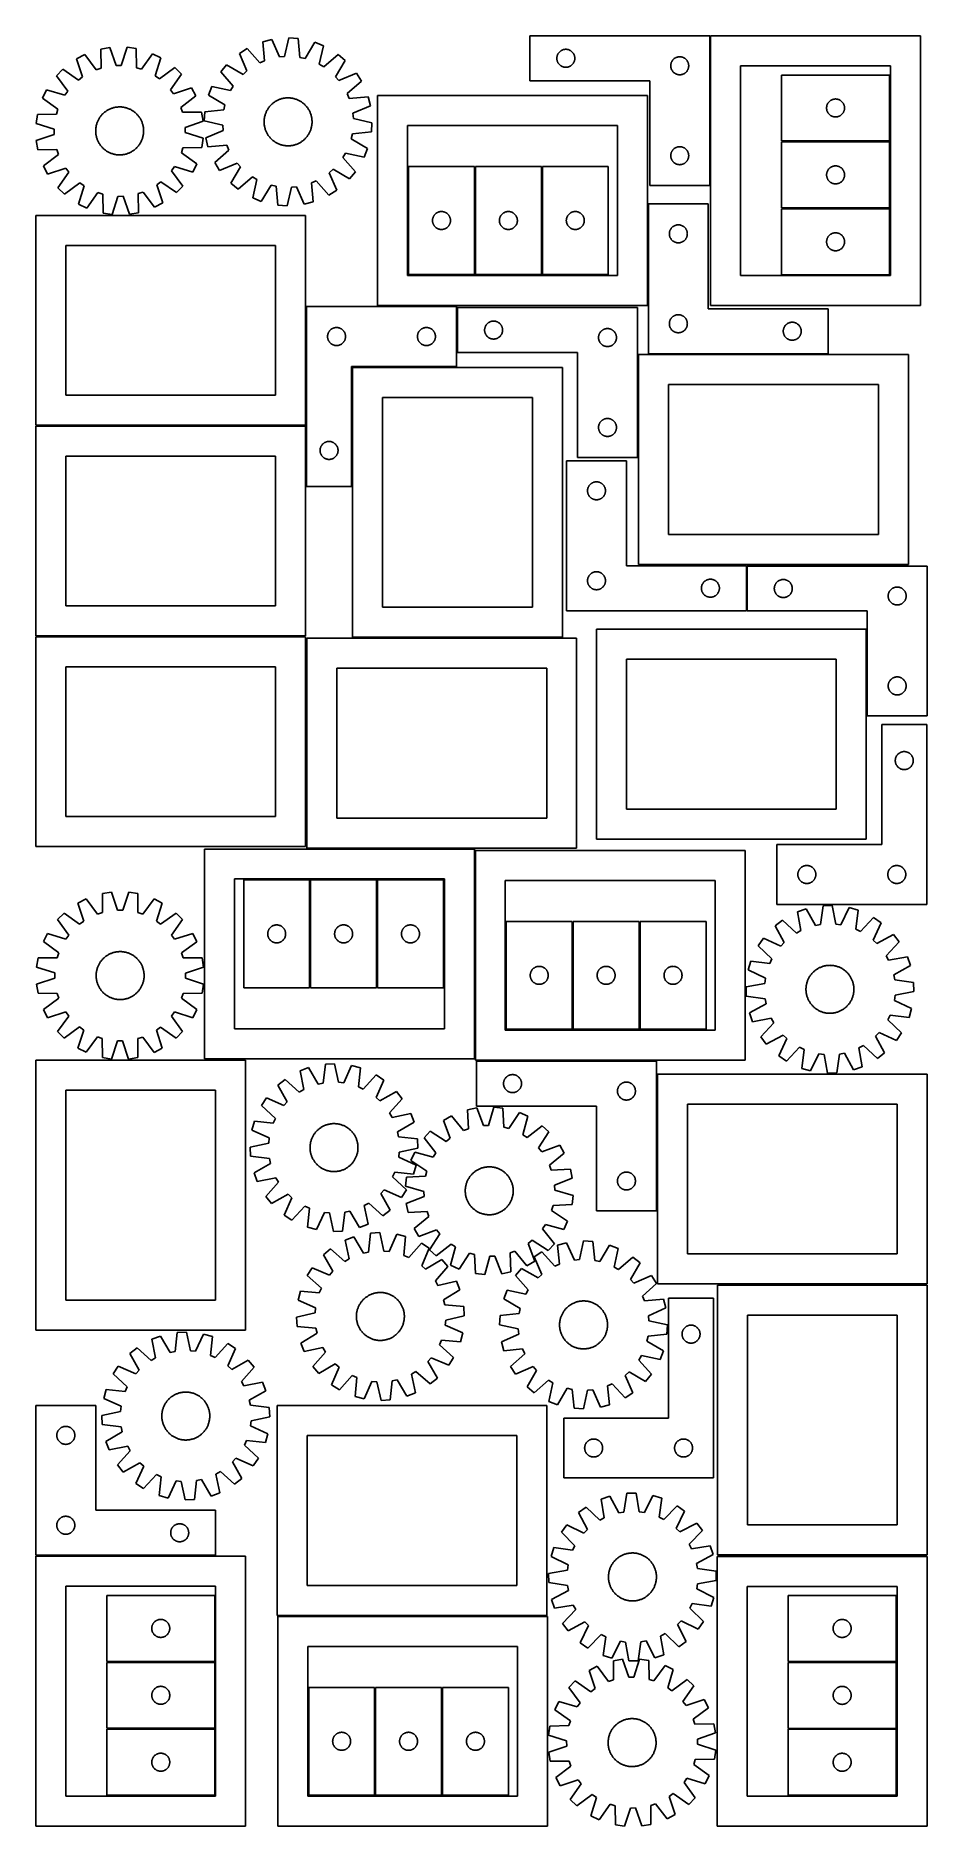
# Model space of a CAD drawing. Header units: millimetres. Extents: x 7 to 1493, y 7 to 2993.
import ezdxf

# ---------------------------------------------------------------- set-up
doc = ezdxf.new("R2010")
doc.units = ezdxf.units.MM
doc.layers.add('CUT', color=7, linetype='CONTINUOUS', true_color=0x000000)

msp = doc.modelspace()

# ---------------------------------------------------------------- linework, layer by layer
at = {"layer": 'CUT'}
for p, q in [((400.359274, 2987.211107), (385.446639, 2983.423776)), ((413.058897, 2958.095917), (400.359274, 2987.211107)), ((428.778398, 2989.822467), (421.597271, 2958.880486)), ((444.131506, 2988.816175), (428.778398, 2989.822467)), ((447.212477, 2957.201584), (444.131506, 2988.816175)), ((1130.644863, 2993.359411), (830.644863, 2993.359411)), ((830.644863, 2993.359411), (830.644863, 2918.359411)), ((1130.644863, 2743.359411), (1130.644863, 2993.359411)), ((1482.195266, 2993.225388), (1132.195266, 2993.225388)), ((1132.195266, 2993.225388), (1132.195266, 2543.225388)), ((1482.195266, 2543.225388), (1482.195266, 2993.225388)), ((88.022371, 2961.96174), (74.409878, 2954.790228)), ((107.181943, 2936.62628), (88.022371, 2961.96174)), ((130.203947, 2973.764248), (115.041578, 2971.150226)), ((115.041578, 2971.150226), (115.299719, 2939.386912)), ((140.596696, 2943.74816), (130.203947, 2973.764248)), ((158.740138, 2974.153622), (149.170241, 2943.865145)), ((173.968185, 2971.954275), (158.740138, 2974.153622)), ((174.576795, 2940.195743), (173.968185, 2971.954275)), ((201.228039, 2963.506424), (182.766872, 2937.657632)), ((215.031137, 2956.708995), (201.228039, 2963.506424)), ((359.2254, 2972.158233), (346.212992, 2963.94801)), ((346.212992, 2963.94801), (358.590578, 2934.694461)), ((380.300549, 2948.392441), (359.2254, 2972.158233)), ((385.446639, 2983.423776), (388.178579, 2951.777113)), ((421.597271, 2958.880486), (413.058897, 2958.095917)), ((455.575398, 2955.309251), (447.212477, 2957.201584)), ((471.966654, 2982.517733), (455.575398, 2955.309251)), ((486.257366, 2976.816322), (471.966654, 2982.517733)), ((479.418098, 2945.796987), (486.257366, 2976.816322)), ((510.783839, 2962.224614), (486.786945, 2941.412986)), ((522.613281, 2952.386177), (510.783839, 2962.224614)), ((875.664751, 2956.631592), (875.724364, 2957.401726)), ((875.724364, 2957.401726), (875.823544, 2958.167769)), ((875.823544, 2958.167769), (875.962027, 2958.927692)), ((875.962027, 2958.927692), (876.139447, 2959.679477)), ((876.139447, 2959.679477), (876.355332, 2960.421133)), ((876.355332, 2960.421133), (876.60911, 2961.150692)), ((876.60911, 2961.150692), (876.900109, 2961.866219)), ((876.900109, 2961.866219), (877.227556, 2962.565817)), ((877.227556, 2962.565817), (877.590584, 2963.247632)), ((877.590584, 2963.247632), (877.988229, 2963.909853)), ((877.988229, 2963.909853), (878.419437, 2964.550727)), ((878.419437, 2964.550727), (878.883065, 2965.168553)), ((878.883065, 2965.168553), (879.377884, 2965.761692)), ((879.377884, 2965.761692), (879.90258, 2966.328573)), ((879.90258, 2966.328573), (880.455762, 2966.867691)), ((880.455762, 2966.867691), (881.035965, 2967.377617)), ((881.035965, 2967.377617), (881.641648, 2967.856999)), ((881.641648, 2967.856999), (882.271207, 2968.304566)), ((882.271207, 2968.304566), (882.92297, 2968.71913)), ((882.92297, 2968.71913), (883.595211, 2969.099593)), ((883.595211, 2969.099593), (884.286147, 2969.444945)), ((884.286147, 2969.444945), (884.993944, 2969.75427)), ((884.993944, 2969.75427), (885.716727, 2970.026749)), ((885.716727, 2970.026749), (886.452578, 2970.261659)), ((886.452578, 2970.261659), (887.199546, 2970.458376)), ((887.199546, 2970.458376), (887.955651, 2970.61638)), ((887.955651, 2970.61638), (888.718887, 2970.735251)), ((888.718887, 2970.735251), (889.487231, 2970.814673)), ((889.487231, 2970.814673), (890.258644, 2970.854438)), ((890.258644, 2970.854438), (891.031081, 2970.854438)), ((891.031081, 2970.854438), (891.802494, 2970.814673)), ((891.802494, 2970.814673), (892.570838, 2970.735251)), ((892.570838, 2970.735251), (893.334074, 2970.61638)), ((893.334074, 2970.61638), (894.090179, 2970.458376)), ((894.090179, 2970.458376), (894.837147, 2970.261659)), ((894.837147, 2970.261659), (895.572998, 2970.026749)), ((895.572998, 2970.026749), (896.295781, 2969.75427)), ((896.295781, 2969.75427), (897.003578, 2969.444945)), ((897.003578, 2969.444945), (897.694514, 2969.099593)), ((897.694514, 2969.099593), (898.366755, 2968.71913)), ((898.366755, 2968.71913), (899.018518, 2968.304566)), ((899.018518, 2968.304566), (899.648077, 2967.856999)), ((899.648077, 2967.856999), (900.25376, 2967.377617)), ((900.25376, 2967.377617), (900.833963, 2966.867691)), ((900.833963, 2966.867691), (901.387145, 2966.328573)), ((901.387145, 2966.328573), (901.911841, 2965.761692)), ((901.911841, 2965.761692), (902.40666, 2965.168553)), ((902.40666, 2965.168553), (902.870288, 2964.550727)), ((902.870288, 2964.550727), (903.301496, 2963.909853)), ((903.301496, 2963.909853), (903.699141, 2963.247632)), ((903.699141, 2963.247632), (904.062169, 2962.565817)), ((904.062169, 2962.565817), (904.389616, 2961.866219)), ((904.389616, 2961.866219), (904.680615, 2961.150692)), ((904.680615, 2961.150692), (904.934393, 2960.421133)), ((904.934393, 2960.421133), (905.150278, 2959.679477)), ((905.150278, 2959.679477), (905.327698, 2958.927692)), ((905.327698, 2958.927692), (905.466181, 2958.167769)), ((905.466181, 2958.167769), (905.565361, 2957.401726)), ((905.565361, 2957.401726), (905.624974, 2956.631592)), ((1074.286147, 2956.944945), (1074.993944, 2957.25427)), ((1074.993944, 2957.25427), (1075.716727, 2957.526749)), ((1075.716727, 2957.526749), (1076.452578, 2957.761659)), ((1076.452578, 2957.761659), (1077.199546, 2957.958376)), ((1077.199546, 2957.958376), (1077.955651, 2958.11638)), ((1077.955651, 2958.11638), (1078.718887, 2958.235251)), ((1078.718887, 2958.235251), (1079.487231, 2958.314673)), ((1079.487231, 2958.314673), (1080.258644, 2958.354438)), ((1080.258644, 2958.354438), (1081.031081, 2958.354438)), ((1081.031081, 2958.354438), (1081.802494, 2958.314673)), ((1081.802494, 2958.314673), (1082.570838, 2958.235251)), ((1082.570838, 2958.235251), (1083.334074, 2958.11638)), ((1083.334074, 2958.11638), (1084.090179, 2957.958376)), ((1084.090179, 2957.958376), (1084.837147, 2957.761659)), ((1084.837147, 2957.761659), (1085.572998, 2957.526749)), ((1085.572998, 2957.526749), (1086.295781, 2957.25427)), ((1086.295781, 2957.25427), (1087.003578, 2956.944945)), ((51.552483, 2937.702065), (40.822352, 2926.67506)), ((77.603407, 2919.527244), (51.552483, 2937.702065)), ((74.409878, 2954.790228), (84.470789, 2924.661291)), ((115.299719, 2939.386912), (107.181943, 2936.62628)), ((149.170241, 2943.865145), (140.596696, 2943.74816)), ((182.766872, 2937.657632), (174.576795, 2940.195743)), ((205.796034, 2926.316766), (215.031137, 2956.708995)), ((238.346269, 2940.250853), (212.80094, 2921.372005)), ((231.198454, 2903.469799), (249.373274, 2929.520723)), ((249.373274, 2929.520723), (238.346269, 2940.250853)), ((324.756356, 2945.131033), (314.917919, 2933.301591)), ((314.917919, 2933.301591), (335.729546, 2909.304698)), ((352.144047, 2929.041001), (324.756356, 2945.131033)), ((358.590578, 2934.694461), (352.144047, 2929.041001)), ((388.178579, 2951.777113), (380.300549, 2948.392441)), ((486.786945, 2941.412986), (479.418098, 2945.796987)), ((506.523249, 2924.998486), (522.613281, 2952.386177)), ((541.430257, 2930.929541), (512.176708, 2918.551955)), ((549.640481, 2917.917132), (541.430257, 2930.929541)), ((875.644863, 2955.859411), (875.664751, 2956.631592)), ((875.664751, 2955.087229), (875.644863, 2955.859411)), ((875.724364, 2954.317096), (875.664751, 2955.087229)), ((875.823544, 2953.551052), (875.724364, 2954.317096)), ((875.962027, 2952.79113), (875.823544, 2953.551052)), ((876.139447, 2952.039344), (875.962027, 2952.79113)), ((876.355332, 2951.297688), (876.139447, 2952.039344)), ((876.60911, 2950.568129), (876.355332, 2951.297688)), ((876.900109, 2949.852602), (876.60911, 2950.568129)), ((877.227556, 2949.153004), (876.900109, 2949.852602)), ((877.590584, 2948.47119), (877.227556, 2949.153004)), ((877.988229, 2947.808968), (877.590584, 2948.47119)), ((878.419437, 2947.168094), (877.988229, 2947.808968)), ((878.883065, 2946.550268), (878.419437, 2947.168094)), ((879.377884, 2945.957129), (878.883065, 2946.550268)), ((879.90258, 2945.390248), (879.377884, 2945.957129)), ((880.455762, 2944.85113), (879.90258, 2945.390248)), ((881.035965, 2944.341204), (880.455762, 2944.85113)), ((881.641648, 2943.861822), (881.035965, 2944.341204)), ((882.271207, 2943.414255), (881.641648, 2943.861822)), ((882.92297, 2942.999691), (882.271207, 2943.414255)), ((883.595211, 2942.619229), (882.92297, 2942.999691)), ((884.286147, 2942.273877), (883.595211, 2942.619229)), ((884.993944, 2941.964551), (884.286147, 2942.273877)), ((885.716727, 2941.692072), (884.993944, 2941.964551)), ((886.452578, 2941.457162), (885.716727, 2941.692072)), ((887.199546, 2941.260445), (886.452578, 2941.457162)), ((887.955651, 2941.102441), (887.199546, 2941.260445)), ((888.718887, 2940.98357), (887.955651, 2941.102441)), ((889.487231, 2940.904148), (888.718887, 2940.98357)), ((890.258644, 2940.864384), (889.487231, 2940.904148)), ((891.031081, 2940.864384), (890.258644, 2940.864384)), ((891.802494, 2940.904148), (891.031081, 2940.864384)), ((892.570838, 2940.98357), (891.802494, 2940.904148)), ((893.334074, 2941.102441), (892.570838, 2940.98357)), ((894.090179, 2941.260445), (893.334074, 2941.102441)), ((894.837147, 2941.457162), (894.090179, 2941.260445)), ((895.572998, 2941.692072), (894.837147, 2941.457162)), ((896.295781, 2941.964551), (895.572998, 2941.692072)), ((897.003578, 2942.273877), (896.295781, 2941.964551)), ((897.694514, 2942.619229), (897.003578, 2942.273877)), ((898.366755, 2942.999691), (897.694514, 2942.619229)), ((899.018518, 2943.414255), (898.366755, 2942.999691)), ((899.648077, 2943.861822), (899.018518, 2943.414255)), ((900.25376, 2944.341204), (899.648077, 2943.861822)), ((900.833963, 2944.85113), (900.25376, 2944.341204)), ((901.387145, 2945.390248), (900.833963, 2944.85113)), ((901.911841, 2945.957129), (901.387145, 2945.390248)), ((902.40666, 2946.550268), (901.911841, 2945.957129)), ((902.870288, 2947.168094), (902.40666, 2946.550268)), ((903.301496, 2947.808968), (902.870288, 2947.168094)), ((903.699141, 2948.47119), (903.301496, 2947.808968)), ((904.062169, 2949.153004), (903.699141, 2948.47119)), ((904.389616, 2949.852602), (904.062169, 2949.153004)), ((904.680615, 2950.568129), (904.389616, 2949.852602)), ((904.934393, 2951.297688), (904.680615, 2950.568129)), ((905.150278, 2952.039344), (904.934393, 2951.297688)), ((905.327698, 2952.79113), (905.150278, 2952.039344)), ((905.466181, 2953.551052), (905.327698, 2952.79113)), ((905.565361, 2954.317096), (905.466181, 2953.551052)), ((905.624974, 2955.087229), (905.565361, 2954.317096)), ((905.624974, 2956.631592), (905.644863, 2955.859411)), ((905.644863, 2955.859411), (905.624974, 2955.087229)), ((1065.644863, 2943.359411), (1065.664751, 2944.131592)), ((1065.664751, 2942.587229), (1065.644863, 2943.359411)), ((1065.664751, 2944.131592), (1065.724364, 2944.901726)), ((1065.724364, 2941.817096), (1065.664751, 2942.587229)), ((1065.724364, 2944.901726), (1065.823544, 2945.667769)), ((1065.823544, 2941.051052), (1065.724364, 2941.817096)), ((1065.823544, 2945.667769), (1065.962027, 2946.427692)), ((1065.962027, 2940.29113), (1065.823544, 2941.051052)), ((1065.962027, 2946.427692), (1066.139447, 2947.179477)), ((1066.139447, 2939.539344), (1065.962027, 2940.29113)), ((1066.139447, 2947.179477), (1066.355332, 2947.921133)), ((1066.355332, 2938.797688), (1066.139447, 2939.539344)), ((1066.355332, 2947.921133), (1066.60911, 2948.650692)), ((1066.60911, 2938.068129), (1066.355332, 2938.797688)), ((1066.60911, 2948.650692), (1066.900109, 2949.366219)), ((1066.900109, 2937.352602), (1066.60911, 2938.068129)), ((1066.900109, 2949.366219), (1067.227556, 2950.065817)), ((1067.227556, 2936.653004), (1066.900109, 2937.352602)), ((1067.227556, 2950.065817), (1067.590584, 2950.747632)), ((1067.590584, 2935.97119), (1067.227556, 2936.653004)), ((1067.590584, 2950.747632), (1067.988229, 2951.409853)), ((1067.988229, 2935.308968), (1067.590584, 2935.97119)), ((1067.988229, 2951.409853), (1068.419437, 2952.050727)), ((1068.419437, 2934.668094), (1067.988229, 2935.308968)), ((1068.419437, 2952.050727), (1068.883065, 2952.668553)), ((1068.883065, 2934.050268), (1068.419437, 2934.668094)), ((1068.883065, 2952.668553), (1069.377884, 2953.261692)), ((1069.377884, 2933.457129), (1068.883065, 2934.050268)), ((1069.377884, 2953.261692), (1069.90258, 2953.828573)), ((1069.90258, 2932.890248), (1069.377884, 2933.457129)), ((1069.90258, 2953.828573), (1070.455762, 2954.367691)), ((1070.455762, 2932.35113), (1069.90258, 2932.890248)), ((1070.455762, 2954.367691), (1071.035965, 2954.877617)), ((1071.035965, 2931.841204), (1070.455762, 2932.35113)), ((1071.035965, 2954.877617), (1071.641648, 2955.356999)), ((1071.641648, 2931.361822), (1071.035965, 2931.841204)), ((1071.641648, 2955.356999), (1072.271207, 2955.804566)), ((1072.271207, 2930.914255), (1071.641648, 2931.361822)), ((1072.271207, 2955.804566), (1072.92297, 2956.21913)), ((1072.92297, 2930.499691), (1072.271207, 2930.914255)), ((1072.92297, 2956.21913), (1073.595211, 2956.599593)), ((1073.595211, 2930.119229), (1072.92297, 2930.499691)), ((1073.595211, 2956.599593), (1074.286147, 2956.944945)), ((1074.286147, 2929.773877), (1073.595211, 2930.119229)), ((1074.993944, 2929.464551), (1074.286147, 2929.773877)), ((1075.716727, 2929.192072), (1074.993944, 2929.464551)), ((1076.452578, 2928.957162), (1075.716727, 2929.192072)), ((1077.199546, 2928.760445), (1076.452578, 2928.957162)), ((1077.955651, 2928.602441), (1077.199546, 2928.760445)), ((1078.718887, 2928.48357), (1077.955651, 2928.602441)), ((1079.487231, 2928.404148), (1078.718887, 2928.48357)), ((1080.258644, 2928.364384), (1079.487231, 2928.404148)), ((1081.031081, 2928.364384), (1080.258644, 2928.364384)), ((1081.802494, 2928.404148), (1081.031081, 2928.364384)), ((1082.570838, 2928.48357), (1081.802494, 2928.404148)), ((1083.334074, 2928.602441), (1082.570838, 2928.48357)), ((1084.090179, 2928.760445), (1083.334074, 2928.602441)), ((1084.837147, 2928.957162), (1084.090179, 2928.760445)), ((1085.572998, 2929.192072), (1084.837147, 2928.957162)), ((1086.295781, 2929.464551), (1085.572998, 2929.192072)), ((1087.003578, 2929.773877), (1086.295781, 2929.464551)), ((1087.003578, 2956.944945), (1087.694514, 2956.599593)), ((1087.694514, 2930.119229), (1087.003578, 2929.773877)), ((1087.694514, 2956.599593), (1088.366755, 2956.21913)), ((1088.366755, 2930.499691), (1087.694514, 2930.119229)), ((1088.366755, 2956.21913), (1089.018518, 2955.804566)), ((1089.018518, 2930.914255), (1088.366755, 2930.499691)), ((1089.018518, 2955.804566), (1089.648077, 2955.356999)), ((1089.648077, 2931.361822), (1089.018518, 2930.914255)), ((1089.648077, 2955.356999), (1090.25376, 2954.877617)), ((1090.25376, 2931.841204), (1089.648077, 2931.361822)), ((1090.25376, 2954.877617), (1090.833963, 2954.367691)), ((1090.833963, 2932.35113), (1090.25376, 2931.841204)), ((1090.833963, 2954.367691), (1091.387145, 2953.828573)), ((1091.387145, 2932.890248), (1090.833963, 2932.35113)), ((1091.387145, 2953.828573), (1091.911841, 2953.261692)), ((1091.911841, 2933.457129), (1091.387145, 2932.890248)), ((1091.911841, 2953.261692), (1092.40666, 2952.668553)), ((1092.40666, 2934.050268), (1091.911841, 2933.457129)), ((1092.40666, 2952.668553), (1092.870288, 2952.050727)), ((1092.870288, 2934.668094), (1092.40666, 2934.050268)), ((1092.870288, 2952.050727), (1093.301496, 2951.409853)), ((1093.301496, 2935.308968), (1092.870288, 2934.668094)), ((1093.301496, 2951.409853), (1093.699141, 2950.747632)), ((1093.699141, 2935.97119), (1093.301496, 2935.308968)), ((1093.699141, 2950.747632), (1094.062169, 2950.065817)), ((1094.062169, 2936.653004), (1093.699141, 2935.97119)), ((1094.062169, 2950.065817), (1094.389616, 2949.366219)), ((1094.389616, 2937.352602), (1094.062169, 2936.653004)), ((1094.389616, 2949.366219), (1094.680615, 2948.650692)), ((1094.680615, 2938.068129), (1094.389616, 2937.352602)), ((1094.680615, 2948.650692), (1094.934393, 2947.921133)), ((1094.934393, 2938.797688), (1094.680615, 2938.068129)), ((1094.934393, 2947.921133), (1095.150278, 2947.179477)), ((1095.150278, 2939.539344), (1094.934393, 2938.797688)), ((1095.150278, 2947.179477), (1095.327698, 2946.427692)), ((1095.327698, 2940.29113), (1095.150278, 2939.539344)), ((1095.327698, 2946.427692), (1095.466181, 2945.667769)), ((1095.466181, 2941.051052), (1095.327698, 2940.29113)), ((1095.466181, 2945.667769), (1095.565361, 2944.901726)), ((1095.565361, 2941.817096), (1095.466181, 2941.051052)), ((1095.565361, 2944.901726), (1095.624974, 2944.131592)), ((1095.624974, 2942.587229), (1095.565361, 2941.817096)), ((1095.624974, 2944.131592), (1095.644863, 2943.359411)), ((1095.644863, 2943.359411), (1095.624974, 2942.587229)), ((1432.195266, 2943.225388), (1182.195266, 2943.225388)), ((1182.195266, 2943.225388), (1182.195266, 2593.225388)), ((1430.589936, 2927.972976), (1250.589936, 2927.972976)), ((1250.589936, 2927.972976), (1250.589936, 2817.972976)), ((1430.589936, 2817.972976), (1430.589936, 2927.972976)), ((1432.195266, 2593.225388), (1432.195266, 2943.225388)), ((24.36421, 2903.359928), (17.566782, 2889.55683)), ((54.75644, 2894.124824), (24.36421, 2903.359928)), ((40.822352, 2926.67506), (59.7012, 2901.129731)), ((59.7012, 2901.129731), (54.75644, 2894.124824)), ((84.470789, 2924.661291), (77.603407, 2919.527244)), ((212.80094, 2921.372005), (205.796034, 2926.316766)), ((236.332501, 2896.602417), (231.198454, 2903.469799)), ((266.461437, 2906.663328), (236.332501, 2896.602417)), ((273.63295, 2893.050835), (266.461437, 2906.663328)), ((300.32621, 2908.775118), (294.624799, 2894.484406)), ((331.345546, 2901.93585), (300.32621, 2908.775118)), ((335.729546, 2909.304698), (331.345546, 2901.93585)), ((512.176708, 2918.551955), (506.523249, 2924.998486)), ((525.874689, 2896.841984), (549.640481, 2917.917132)), ((830.644863, 2918.359411), (1030.644863, 2918.359411)), ((1030.644863, 2918.359411), (1030.644863, 2743.359411)), ((17.566782, 2889.55683), (43.415574, 2871.095663)), ((43.415574, 2871.095663), (40.877462, 2862.905586)), ((123.182897, 2867.293265), (124.218087, 2868.005577)), ((124.218087, 2868.005577), (125.275141, 2868.685021)), ((125.275141, 2868.685021), (126.353015, 2869.330927)), ((126.353015, 2869.330927), (127.450646, 2869.942657)), ((127.450646, 2869.942657), (128.56695, 2870.519608)), ((128.56695, 2870.519608), (129.700825, 2871.06121)), ((129.700825, 2871.06121), (130.851154, 2871.566929)), ((130.851154, 2871.566929), (132.016799, 2872.036266)), ((132.016799, 2872.036266), (133.196612, 2872.468758)), ((133.196612, 2872.468758), (134.389427, 2872.863977)), ((134.389427, 2872.863977), (135.594068, 2873.221534)), ((135.594068, 2873.221534), (136.809346, 2873.541076)), ((136.809346, 2873.541076), (138.034061, 2873.822288)), ((138.034061, 2873.822288), (139.267005, 2874.064891)), ((139.267005, 2874.064891), (140.50696, 2874.268647)), ((140.50696, 2874.268647), (141.752704, 2874.433355)), ((141.752704, 2874.433355), (143.003007, 2874.558852)), ((143.003007, 2874.558852), (144.256635, 2874.645013)), ((144.256635, 2874.645013), (145.512351, 2874.691755)), ((145.512351, 2874.691755), (146.768915, 2874.699031)), ((146.768915, 2874.699031), (148.025088, 2874.666833)), ((148.025088, 2874.666833), (149.27963, 2874.595194)), ((149.27963, 2874.595194), (150.531302, 2874.484185)), ((150.531302, 2874.484185), (151.77887, 2874.333914)), ((151.77887, 2874.333914), (153.021102, 2874.14453)), ((153.021102, 2874.14453), (154.256773, 2873.91622)), ((154.256773, 2873.91622), (155.484662, 2873.64921)), ((155.484662, 2873.64921), (156.703558, 2873.343762)), ((156.703558, 2873.343762), (157.912259, 2873.000178)), ((157.912259, 2873.000178), (159.109571, 2872.618798)), ((159.109571, 2872.618798), (160.294313, 2872.199998)), ((160.294313, 2872.199998), (161.465315, 2871.74419)), ((161.465315, 2871.74419), (162.621422, 2871.251826)), ((162.621422, 2871.251826), (163.761494, 2870.72339)), ((163.761494, 2870.72339), (164.884404, 2870.159405)), ((164.884404, 2870.159405), (165.989044, 2869.560426)), ((165.989044, 2869.560426), (167.074326, 2868.927045)), ((167.074326, 2868.927045), (168.139177, 2868.259887)), ((168.139177, 2868.259887), (169.182546, 2867.559611)), ((169.182546, 2867.559611), (170.203405, 2866.826907)), ((248.29749, 2873.891262), (273.63295, 2893.050835)), ((251.058121, 2865.773486), (248.29749, 2873.891262)), ((319.940948, 2869.73023), (288.326357, 2866.649258)), ((294.624799, 2894.484406), (321.833281, 2878.093151)), ((321.833281, 2878.093151), (319.940948, 2869.73023)), ((391.030624, 2866.671564), (391.577529, 2867.802892)), ((391.577529, 2867.802892), (392.1597, 2868.916482)), ((392.1597, 2868.916482), (392.776562, 2870.011237)), ((392.776562, 2870.011237), (393.427507, 2871.086075)), ((393.427507, 2871.086075), (394.111892, 2872.139937)), ((394.111892, 2872.139937), (394.829042, 2873.171781)), ((394.829042, 2873.171781), (395.578249, 2874.18059)), ((395.578249, 2874.18059), (396.358774, 2875.165368)), ((396.358774, 2875.165368), (397.169847, 2876.125143)), ((397.169847, 2876.125143), (398.010666, 2877.058968)), ((398.010666, 2877.058968), (398.880403, 2877.965922)), ((398.880403, 2877.965922), (399.778198, 2878.845109)), ((399.778198, 2878.845109), (400.703167, 2879.695662)), ((400.703167, 2879.695662), (401.654396, 2880.516741)), ((401.654396, 2880.516741), (402.630946, 2881.307536)), ((402.630946, 2881.307536), (403.631853, 2882.067267)), ((403.631853, 2882.067267), (404.656131, 2882.795183)), ((404.656131, 2882.795183), (405.702767, 2883.490567)), ((405.702767, 2883.490567), (406.77073, 2884.152733)), ((406.77073, 2884.152733), (407.858964, 2884.781026)), ((407.858964, 2884.781026), (408.966397, 2885.374826)), ((408.966397, 2885.374826), (410.091935, 2885.933549)), ((410.091935, 2885.933549), (411.234468, 2886.456641)), ((411.234468, 2886.456641), (412.392868, 2886.943588)), ((412.392868, 2886.943588), (413.565991, 2887.393908)), ((413.565991, 2887.393908), (414.75268, 2887.807158)), ((414.75268, 2887.807158), (415.951765, 2888.182928)), ((415.951765, 2888.182928), (417.162061, 2888.52085)), ((417.162061, 2888.52085), (418.382374, 2888.820588)), ((418.382374, 2888.820588), (419.6115, 2889.081847)), ((419.6115, 2889.081847), (420.848225, 2889.304369)), ((420.848225, 2889.304369), (422.091331, 2889.487935)), ((422.091331, 2889.487935), (423.339588, 2889.632364)), ((423.339588, 2889.632364), (424.591767, 2889.737513)), ((424.591767, 2889.737513), (425.84663, 2889.803278)), ((425.84663, 2889.803278), (427.10294, 2889.829594)), ((427.10294, 2889.829594), (428.359456, 2889.816436)), ((428.359456, 2889.816436), (429.614939, 2889.763816)), ((429.614939, 2889.763816), (430.86815, 2889.671786)), ((430.86815, 2889.671786), (432.117852, 2889.540438)), ((432.117852, 2889.540438), (433.362811, 2889.3699)), ((433.362811, 2889.3699), (434.601799, 2889.160341)), ((434.601799, 2889.160341), (435.833594, 2888.911968)), ((435.833594, 2888.911968), (437.056979, 2888.625026)), ((437.056979, 2888.625026), (438.270747, 2888.299798)), ((438.270747, 2888.299798), (439.473701, 2887.936605)), ((439.473701, 2887.936605), (440.664653, 2887.535806)), ((440.664653, 2887.535806), (441.842428, 2887.097796)), ((441.842428, 2887.097796), (443.005864, 2886.623007)), ((443.005864, 2886.623007), (444.153812, 2886.111908)), ((444.153812, 2886.111908), (445.285139, 2885.565003)), ((445.285139, 2885.565003), (446.39873, 2884.982833)), ((446.39873, 2884.982833), (447.493485, 2884.365971)), ((447.493485, 2884.365971), (448.568323, 2883.715026)), ((448.568323, 2883.715026), (449.622185, 2883.030641)), ((449.622185, 2883.030641), (450.654029, 2882.313491)), ((450.654029, 2882.313491), (451.662838, 2881.564283)), ((451.662838, 2881.564283), (452.647616, 2880.783758)), ((452.647616, 2880.783758), (453.607391, 2879.972686)), ((453.607391, 2879.972686), (454.541216, 2879.131867)), ((454.541216, 2879.131867), (455.44817, 2878.26213)), ((455.44817, 2878.26213), (456.327357, 2877.364334)), ((456.327357, 2877.364334), (457.177909, 2876.439366)), ((457.177909, 2876.439366), (457.998988, 2875.488137)), ((457.998988, 2875.488137), (458.789784, 2874.511587)), ((458.789784, 2874.511587), (459.549514, 2873.510679)), ((459.549514, 2873.510679), (460.277431, 2872.486402)), ((460.277431, 2872.486402), (460.972815, 2871.439765)), ((460.972815, 2871.439765), (461.63498, 2870.371803)), ((461.63498, 2870.371803), (462.263273, 2869.283568)), ((462.263273, 2869.283568), (462.857074, 2868.176135)), ((462.857074, 2868.176135), (463.415796, 2867.050597)), ((529.259361, 2888.963953), (525.874689, 2896.841984)), ((560.906024, 2891.695893), (529.259361, 2888.963953)), ((535.578165, 2864.083635), (564.693355, 2876.783259)), ((564.693355, 2876.783259), (560.906024, 2891.695893)), ((1026.723985, 2893.63429), (576.723985, 2893.63429)), ((576.723985, 2893.63429), (576.723985, 2543.63429)), ((1026.723985, 2543.63429), (1026.723985, 2893.63429)), ((1325.589936, 2872.972976), (1325.609824, 2873.745157)), ((1325.609824, 2872.200795), (1325.589936, 2872.972976)), ((1325.609824, 2873.745157), (1325.669437, 2874.515291)), ((1325.669437, 2871.430661), (1325.609824, 2872.200795)), ((1325.669437, 2874.515291), (1325.768617, 2875.281335)), ((1325.768617, 2870.664617), (1325.669437, 2871.430661)), ((1325.768617, 2875.281335), (1325.9071, 2876.041257)), ((1325.9071, 2869.904695), (1325.768617, 2870.664617)), ((1325.9071, 2876.041257), (1326.08452, 2876.793043)), ((1326.08452, 2869.152909), (1325.9071, 2869.904695)), ((1326.08452, 2876.793043), (1326.300405, 2877.534699)), ((1326.300405, 2868.411254), (1326.08452, 2869.152909)), ((1326.300405, 2877.534699), (1326.554183, 2878.264257)), ((1326.554183, 2867.681695), (1326.300405, 2868.411254)), ((1326.554183, 2878.264257), (1326.845182, 2878.979785)), ((1326.845182, 2866.966167), (1326.554183, 2867.681695)), ((1326.845182, 2878.979785), (1327.172629, 2879.679383)), ((1327.172629, 2879.679383), (1327.535657, 2880.361197)), ((1327.535657, 2880.361197), (1327.933302, 2881.023419)), ((1327.933302, 2881.023419), (1328.36451, 2881.664292)), ((1328.36451, 2881.664292), (1328.828138, 2882.282118)), ((1328.828138, 2882.282118), (1329.322957, 2882.875258)), ((1329.322957, 2882.875258), (1329.847653, 2883.442138)), ((1329.847653, 2883.442138), (1330.400835, 2883.981257)), ((1330.400835, 2883.981257), (1330.981038, 2884.491183)), ((1330.981038, 2884.491183), (1331.586721, 2884.970565)), ((1331.586721, 2884.970565), (1332.21628, 2885.418131)), ((1332.21628, 2885.418131), (1332.868044, 2885.832695)), ((1332.868044, 2885.832695), (1333.540284, 2886.213158)), ((1333.540284, 2886.213158), (1334.23122, 2886.55851)), ((1334.23122, 2886.55851), (1334.939017, 2886.867836)), ((1334.939017, 2886.867836), (1335.6618, 2887.140314)), ((1335.6618, 2887.140314), (1336.397651, 2887.375224)), ((1336.397651, 2887.375224), (1337.144619, 2887.571942)), ((1337.144619, 2887.571942), (1337.900724, 2887.729945)), ((1337.900724, 2887.729945), (1338.66396, 2887.848816)), ((1338.66396, 2887.848816), (1339.432304, 2887.928239)), ((1339.432304, 2887.928239), (1340.203717, 2887.968003)), ((1340.203717, 2887.968003), (1340.976154, 2887.968003)), ((1340.976154, 2887.968003), (1341.747567, 2887.928239)), ((1341.747567, 2887.928239), (1342.515911, 2887.848816)), ((1342.515911, 2887.848816), (1343.279147, 2887.729945)), ((1343.279147, 2887.729945), (1344.035252, 2887.571942)), ((1344.035252, 2887.571942), (1344.78222, 2887.375224)), ((1344.78222, 2887.375224), (1345.518071, 2887.140314)), ((1345.518071, 2887.140314), (1346.240854, 2886.867836)), ((1346.240854, 2886.867836), (1346.948651, 2886.55851)), ((1346.948651, 2886.55851), (1347.639587, 2886.213158)), ((1347.639587, 2886.213158), (1348.311828, 2885.832695)), ((1348.311828, 2885.832695), (1348.963591, 2885.418131)), ((1348.963591, 2885.418131), (1349.59315, 2884.970565)), ((1349.59315, 2884.970565), (1350.198833, 2884.491183)), ((1350.198833, 2884.491183), (1350.779036, 2883.981257)), ((1350.779036, 2883.981257), (1351.332218, 2883.442138)), ((1351.332218, 2883.442138), (1351.856915, 2882.875258)), ((1351.856915, 2882.875258), (1352.351733, 2882.282118)), ((1352.351733, 2882.282118), (1352.815361, 2881.664292)), ((1352.815361, 2881.664292), (1353.246569, 2881.023419)), ((1353.246569, 2881.023419), (1353.644214, 2880.361197)), ((1353.644214, 2880.361197), (1354.007242, 2879.679383)), ((1354.007242, 2879.679383), (1354.334689, 2878.979785)), ((1354.334689, 2878.979785), (1354.625688, 2878.264257)), ((1354.625688, 2867.681695), (1354.334689, 2866.966167)), ((1354.625688, 2878.264257), (1354.879466, 2877.534699)), ((1354.879466, 2868.411254), (1354.625688, 2867.681695)), ((1354.879466, 2877.534699), (1355.095351, 2876.793043)), ((1355.095351, 2869.152909), (1354.879466, 2868.411254)), ((1355.095351, 2876.793043), (1355.272771, 2876.041257)), ((1355.272771, 2869.904695), (1355.095351, 2869.152909)), ((1355.272771, 2876.041257), (1355.411254, 2875.281335)), ((1355.411254, 2870.664617), (1355.272771, 2869.904695)), ((1355.411254, 2875.281335), (1355.510434, 2874.515291)), ((1355.510434, 2871.430661), (1355.411254, 2870.664617)), ((1355.510434, 2874.515291), (1355.570047, 2873.745157)), ((1355.570047, 2872.200795), (1355.510434, 2871.430661)), ((1355.570047, 2873.745157), (1355.589936, 2872.972976)), ((1355.589936, 2872.972976), (1355.570047, 2872.200795)), ((9.118931, 2862.296976), (6.919584, 2847.068929)), ((6.919584, 2847.068929), (37.20806, 2837.499032)), ((40.877462, 2862.905586), (9.118931, 2862.296976)), ((106.406372, 2836.353879), (106.478011, 2837.608421)), ((106.478011, 2837.608421), (106.589021, 2838.860093)), ((106.589021, 2838.860093), (106.739292, 2840.107661)), ((106.739292, 2840.107661), (106.928676, 2841.349893)), ((106.928676, 2841.349893), (107.156985, 2842.585563)), ((107.156985, 2842.585563), (107.423996, 2843.813453)), ((107.423996, 2843.813453), (107.729444, 2845.032349)), ((107.729444, 2845.032349), (108.073027, 2846.24105)), ((108.073027, 2846.24105), (108.454407, 2847.438362)), ((108.454407, 2847.438362), (108.873208, 2848.623103)), ((108.873208, 2848.623103), (109.329015, 2849.794106)), ((109.329015, 2849.794106), (109.82138, 2850.950213)), ((109.82138, 2850.950213), (110.349815, 2852.090284)), ((110.349815, 2852.090284), (110.913801, 2853.213194)), ((110.913801, 2853.213194), (111.51278, 2854.317835)), ((111.51278, 2854.317835), (112.14616, 2855.403117)), ((112.14616, 2855.403117), (112.813318, 2856.467967)), ((112.813318, 2856.467967), (113.513594, 2857.511337)), ((113.513594, 2857.511337), (114.246298, 2858.532195)), ((114.246298, 2858.532195), (115.010706, 2859.529535)), ((115.010706, 2859.529535), (115.806065, 2860.502372)), ((115.806065, 2860.502372), (116.631588, 2861.449747)), ((116.631588, 2861.449747), (117.486462, 2862.370723)), ((117.486462, 2862.370723), (118.369842, 2863.264393)), ((118.369842, 2863.264393), (119.280857, 2864.129874)), ((119.280857, 2864.129874), (120.218609, 2864.966313)), ((120.218609, 2864.966313), (121.182171, 2865.772883)), ((121.182171, 2865.772883), (122.170592, 2866.548789)), ((122.170592, 2866.548789), (123.182897, 2867.293265)), ((170.203405, 2866.826907), (171.200745, 2866.062499)), ((171.200745, 2866.062499), (172.173582, 2865.267141)), ((172.173582, 2865.267141), (173.120956, 2864.441618)), ((173.120956, 2864.441618), (174.041933, 2863.586744)), ((174.041933, 2863.586744), (174.935602, 2862.703363)), ((174.935602, 2862.703363), (175.801084, 2861.792348)), ((175.801084, 2861.792348), (176.637522, 2860.854597)), ((176.637522, 2860.854597), (177.444092, 2859.891035)), ((177.444092, 2859.891035), (178.219999, 2858.902614)), ((178.219999, 2858.902614), (178.964475, 2857.890308)), ((178.964475, 2857.890308), (179.676786, 2856.855118)), ((179.676786, 2856.855118), (180.35623, 2855.798064)), ((180.35623, 2855.798064), (181.002136, 2854.72019)), ((181.002136, 2854.72019), (181.613866, 2853.62256)), ((181.613866, 2853.62256), (182.190817, 2852.506256)), ((182.190817, 2852.506256), (182.732419, 2851.37238)), ((182.732419, 2851.37238), (183.238139, 2850.222052)), ((183.238139, 2850.222052), (183.707476, 2849.056406)), ((183.707476, 2849.056406), (184.139967, 2847.876594)), ((184.139967, 2847.876594), (184.535187, 2846.683778)), ((184.535187, 2846.683778), (184.892744, 2845.479137)), ((184.892744, 2845.479137), (185.212286, 2844.26386)), ((185.212286, 2844.26386), (185.493497, 2843.039145)), ((185.493497, 2843.039145), (185.736101, 2841.806201)), ((185.736101, 2841.806201), (185.939857, 2840.566245)), ((185.939857, 2840.566245), (186.104564, 2839.320501)), ((186.104564, 2839.320501), (186.230061, 2838.070198)), ((186.230061, 2838.070198), (186.316223, 2836.81657)), ((282.821435, 2866.031628), (251.058121, 2865.773486)), ((255.419369, 2840.47651), (285.435457, 2850.869259)), ((255.536354, 2831.902964), (255.419369, 2840.47651)), ((285.435457, 2850.869259), (282.821435, 2866.031628)), ((288.326357, 2866.649258), (287.320066, 2851.29615)), ((287.320066, 2851.29615), (318.262047, 2844.115023)), ((318.262047, 2844.115023), (319.046616, 2835.57665)), ((387.312938, 2849.620692), (387.326097, 2850.877208)), ((387.339255, 2848.364382), (387.312938, 2849.620692)), ((387.326097, 2850.877208), (387.378717, 2852.132692)), ((387.40502, 2847.109519), (387.339255, 2848.364382)), ((387.378717, 2852.132692), (387.470746, 2853.385902)), ((387.510168, 2845.857341), (387.40502, 2847.109519)), ((387.470746, 2853.385902), (387.602095, 2854.635604)), ((387.654597, 2844.609083), (387.510168, 2845.857341)), ((387.602095, 2854.635604), (387.772633, 2855.880563)), ((387.838163, 2843.365978), (387.654597, 2844.609083)), ((387.772633, 2855.880563), (387.982192, 2857.119552)), ((388.060686, 2842.129252), (387.838163, 2843.365978)), ((387.982192, 2857.119552), (388.230565, 2858.351346)), ((388.321945, 2840.900126), (388.060686, 2842.129252)), ((388.230565, 2858.351346), (388.517507, 2859.574731)), ((388.621683, 2839.679813), (388.321945, 2840.900126)), ((388.517507, 2859.574731), (388.842734, 2860.7885)), ((388.959604, 2838.469517), (388.621683, 2839.679813)), ((388.842734, 2860.7885), (389.205927, 2861.991453)), ((389.335375, 2837.270433), (388.959604, 2838.469517)), ((389.205927, 2861.991453), (389.606726, 2863.182406)), ((389.606726, 2863.182406), (390.044737, 2864.36018)), ((390.044737, 2864.36018), (390.519526, 2865.523616)), ((390.519526, 2865.523616), (391.030624, 2866.671564)), ((463.415796, 2867.050597), (463.938889, 2865.908064)), ((463.938889, 2865.908064), (464.425836, 2864.749665)), ((464.425836, 2864.749665), (464.876156, 2863.576541)), ((464.876156, 2863.576541), (465.289405, 2862.389852)), ((465.418853, 2837.668831), (465.018054, 2836.477879)), ((465.289405, 2862.389852), (465.665176, 2861.190768)), ((465.782046, 2838.871785), (465.418853, 2837.668831)), ((465.665176, 2861.190768), (466.003097, 2859.980472)), ((466.107274, 2840.085554), (465.782046, 2838.871785)), ((466.003097, 2859.980472), (466.302835, 2858.760159)), ((466.394216, 2841.308939), (466.107274, 2840.085554)), ((466.302835, 2858.760159), (466.564094, 2857.531033)), ((466.642589, 2842.540733), (466.394216, 2841.308939)), ((466.564094, 2857.531033), (466.786617, 2856.294307)), ((466.852147, 2843.779721), (466.642589, 2842.540733)), ((466.786617, 2856.294307), (466.970183, 2855.051202)), ((467.022685, 2845.024681), (466.852147, 2843.779721)), ((466.970183, 2855.051202), (467.114612, 2853.802944)), ((467.154034, 2846.274383), (467.022685, 2845.024681)), ((467.114612, 2853.802944), (467.21976, 2852.550766)), ((467.246063, 2847.527593), (467.154034, 2846.274383)), ((467.21976, 2852.550766), (467.285525, 2851.295903)), ((467.298683, 2848.783076), (467.246063, 2847.527593)), ((467.285525, 2851.295903), (467.311842, 2850.039593)), ((467.311842, 2850.039593), (467.298683, 2848.783076)), ((536.362734, 2855.545262), (535.578165, 2864.083635)), ((567.304714, 2848.364135), (536.362734, 2855.545262)), ((566.298423, 2833.011027), (567.304714, 2848.364135)), ((976.723985, 2843.63429), (626.723985, 2843.63429)), ((626.723985, 2843.63429), (626.723985, 2593.63429)), ((976.723985, 2593.63429), (976.723985, 2843.63429)), ((1327.172629, 2866.266569), (1326.845182, 2866.966167)), ((1327.535657, 2865.584755), (1327.172629, 2866.266569)), ((1327.933302, 2864.922533), (1327.535657, 2865.584755)), ((1328.36451, 2864.28166), (1327.933302, 2864.922533)), ((1328.828138, 2863.663834), (1328.36451, 2864.28166)), ((1329.322957, 2863.070694), (1328.828138, 2863.663834)), ((1329.847653, 2862.503814), (1329.322957, 2863.070694)), ((1330.400835, 2861.964696), (1329.847653, 2862.503814)), ((1330.981038, 2861.454769), (1330.400835, 2861.964696)), ((1331.586721, 2860.975387), (1330.981038, 2861.454769)), ((1332.21628, 2860.527821), (1331.586721, 2860.975387)), ((1332.868044, 2860.113257), (1332.21628, 2860.527821)), ((1333.540284, 2859.732794), (1332.868044, 2860.113257)), ((1334.23122, 2859.387442), (1333.540284, 2859.732794)), ((1334.939017, 2859.078116), (1334.23122, 2859.387442)), ((1335.6618, 2858.805638), (1334.939017, 2859.078116)), ((1336.397651, 2858.570728), (1335.6618, 2858.805638)), ((1337.144619, 2858.37401), (1336.397651, 2858.570728)), ((1337.900724, 2858.216007), (1337.144619, 2858.37401)), ((1338.66396, 2858.097136), (1337.900724, 2858.216007)), ((1339.432304, 2858.017713), (1338.66396, 2858.097136)), ((1340.203717, 2857.977949), (1339.432304, 2858.017713)), ((1340.976154, 2857.977949), (1340.203717, 2857.977949)), ((1341.747567, 2858.017713), (1340.976154, 2857.977949)), ((1342.515911, 2858.097136), (1341.747567, 2858.017713)), ((1343.279147, 2858.216007), (1342.515911, 2858.097136)), ((1344.035252, 2858.37401), (1343.279147, 2858.216007)), ((1344.78222, 2858.570728), (1344.035252, 2858.37401)), ((1345.518071, 2858.805638), (1344.78222, 2858.570728)), ((1346.240854, 2859.078116), (1345.518071, 2858.805638)), ((1346.948651, 2859.387442), (1346.240854, 2859.078116)), ((1347.639587, 2859.732794), (1346.948651, 2859.387442)), ((1348.311828, 2860.113257), (1347.639587, 2859.732794)), ((1348.963591, 2860.527821), (1348.311828, 2860.113257)), ((1349.59315, 2860.975387), (1348.963591, 2860.527821)), ((1350.198833, 2861.454769), (1349.59315, 2860.975387)), ((1350.779036, 2861.964696), (1350.198833, 2861.454769)), ((1351.332218, 2862.503814), (1350.779036, 2861.964696)), ((1351.856915, 2863.070694), (1351.332218, 2862.503814)), ((1352.351733, 2863.663834), (1351.856915, 2863.070694)), ((1352.815361, 2864.28166), (1352.351733, 2863.663834)), ((1353.246569, 2864.922533), (1352.815361, 2864.28166)), ((1353.644214, 2865.584755), (1353.246569, 2864.922533)), ((1354.007242, 2866.266569), (1353.644214, 2865.584755)), ((1354.334689, 2866.966167), (1354.007242, 2866.266569)), ((37.325046, 2828.925486), (7.308958, 2818.532738)), ((7.308958, 2818.532738), (9.92298, 2803.370369)), ((37.20806, 2837.499032), (37.325046, 2828.925486)), ((106.374175, 2835.097706), (106.406372, 2836.353879)), ((106.38145, 2833.841142), (106.374175, 2835.097706)), ((106.428192, 2832.585426), (106.38145, 2833.841142)), ((106.514354, 2831.331798), (106.428192, 2832.585426)), ((106.63985, 2830.081495), (106.514354, 2831.331798)), ((106.804558, 2828.835751), (106.63985, 2830.081495)), ((107.008314, 2827.595795), (106.804558, 2828.835751)), ((107.250918, 2826.362852), (107.008314, 2827.595795)), ((107.532129, 2825.138137), (107.250918, 2826.362852)), ((107.851671, 2823.922859), (107.532129, 2825.138137)), ((108.209228, 2822.718218), (107.851671, 2823.922859)), ((108.604448, 2821.525403), (108.209228, 2822.718218)), ((109.036939, 2820.34559), (108.604448, 2821.525403)), ((109.506276, 2819.179944), (109.036939, 2820.34559)), ((110.011995, 2818.029616), (109.506276, 2819.179944)), ((110.553598, 2816.895741), (110.011995, 2818.029616)), ((111.130549, 2815.779437), (110.553598, 2816.895741)), ((111.742279, 2814.681806), (111.130549, 2815.779437)), ((112.388185, 2813.603932), (111.742279, 2814.681806)), ((113.067629, 2812.546878), (112.388185, 2813.603932)), ((113.77994, 2811.511688), (113.067629, 2812.546878)), ((114.524416, 2810.499382), (113.77994, 2811.511688)), ((115.300322, 2809.510961), (114.524416, 2810.499382)), ((116.106893, 2808.547399), (115.300322, 2809.510961)), ((116.943331, 2807.609648), (116.106893, 2808.547399)), ((176.112827, 2807.952249), (175.257953, 2807.031273)), ((176.93835, 2808.899624), (176.112827, 2807.952249)), ((177.733708, 2809.872461), (176.93835, 2808.899624)), ((178.498117, 2810.869801), (177.733708, 2809.872461)), ((179.23082, 2811.890659), (178.498117, 2810.869801)), ((179.931097, 2812.934029), (179.23082, 2811.890659)), ((180.598254, 2813.99888), (179.931097, 2812.934029)), ((181.231635, 2815.084161), (180.598254, 2813.99888)), ((181.830614, 2816.188802), (181.231635, 2815.084161)), ((182.394599, 2817.311712), (181.830614, 2816.188802)), ((182.923035, 2818.451783), (182.394599, 2817.311712)), ((183.4154, 2819.60789), (182.923035, 2818.451783)), ((183.871207, 2820.778893), (183.4154, 2819.60789)), ((184.290008, 2821.963635), (183.871207, 2820.778893)), ((184.671388, 2823.160947), (184.290008, 2821.963635)), ((185.014971, 2824.369647), (184.671388, 2823.160947)), ((185.320419, 2825.588544), (185.014971, 2824.369647)), ((185.587429, 2826.816433), (185.320419, 2825.588544)), ((185.815739, 2828.052103), (185.587429, 2826.816433)), ((186.005123, 2829.294336), (185.815739, 2828.052103)), ((186.155394, 2830.541903), (186.005123, 2829.294336)), ((186.266404, 2831.793576), (186.155394, 2830.541903)), ((186.338043, 2833.048117), (186.266404, 2831.793576)), ((186.316223, 2836.81657), (186.362964, 2835.560854)), ((186.37024, 2834.30429), (186.338043, 2833.048117)), ((186.362964, 2835.560854), (186.37024, 2834.30429)), ((285.824831, 2822.333067), (255.536354, 2831.902964)), ((283.625484, 2807.10502), (285.824831, 2822.333067)), ((319.046616, 2835.57665), (289.931425, 2822.877026)), ((289.931425, 2822.877026), (293.718757, 2807.964391)), ((293.718757, 2807.964391), (325.365419, 2810.696332)), ((325.365419, 2810.696332), (328.750091, 2802.818301)), ((389.748624, 2836.083743), (389.335375, 2837.270433)), ((390.198944, 2834.91062), (389.748624, 2836.083743)), ((390.685891, 2833.75222), (390.198944, 2834.91062)), ((391.208984, 2832.609688), (390.685891, 2833.75222)), ((391.767706, 2831.48415), (391.208984, 2832.609688)), ((392.361507, 2830.376717), (391.767706, 2831.48415)), ((392.9898, 2829.288482), (392.361507, 2830.376717)), ((393.651965, 2828.22052), (392.9898, 2829.288482)), ((394.347349, 2827.173883), (393.651965, 2828.22052)), ((395.075266, 2826.149606), (394.347349, 2827.173883)), ((395.834997, 2825.148698), (395.075266, 2826.149606)), ((396.625792, 2824.172148), (395.834997, 2825.148698)), ((397.446871, 2823.220919), (396.625792, 2824.172148)), ((398.297424, 2822.295951), (397.446871, 2823.220919)), ((399.176611, 2821.398155), (398.297424, 2822.295951)), ((400.083564, 2820.528418), (399.176611, 2821.398155)), ((401.017389, 2819.687599), (400.083564, 2820.528418)), ((401.977164, 2818.876526), (401.017389, 2819.687599)), ((402.961942, 2818.096002), (401.977164, 2818.876526)), ((403.970751, 2817.346794), (402.961942, 2818.096002)), ((405.002596, 2816.629644), (403.970751, 2817.346794)), ((406.056457, 2815.945259), (405.002596, 2816.629644)), ((407.131295, 2815.294314), (406.056457, 2815.945259)), ((408.22605, 2814.677452), (407.131295, 2815.294314)), ((409.339641, 2814.095282), (408.22605, 2814.677452)), ((410.470968, 2813.548377), (409.339641, 2814.095282)), ((411.618916, 2813.037278), (410.470968, 2813.548377)), ((412.782352, 2812.562489), (411.618916, 2813.037278)), ((413.960127, 2812.124479), (412.782352, 2812.562489)), ((415.151079, 2811.72368), (413.960127, 2812.124479)), ((416.354033, 2811.360487), (415.151079, 2811.72368)), ((417.567801, 2811.035259), (416.354033, 2811.360487)), ((418.791186, 2810.748317), (417.567801, 2811.035259)), ((420.022981, 2810.499944), (418.791186, 2810.748317)), ((421.261969, 2810.290385), (420.022981, 2810.499944)), ((422.506928, 2810.119847), (421.261969, 2810.290385)), ((423.75663, 2809.988499), (422.506928, 2810.119847)), ((425.009841, 2809.896469), (423.75663, 2809.988499)), ((426.265324, 2809.843849), (425.009841, 2809.896469)), ((427.521841, 2809.830691), (426.265324, 2809.843849)), ((428.77815, 2809.857007), (427.521841, 2809.830691)), ((430.033014, 2809.922772), (428.77815, 2809.857007)), ((431.285192, 2810.027921), (430.033014, 2809.922772)), ((432.53345, 2810.17235), (431.285192, 2810.027921)), ((433.776555, 2810.355916), (432.53345, 2810.17235)), ((435.013281, 2810.578438), (433.776555, 2810.355916)), ((436.242406, 2810.839697), (435.013281, 2810.578438)), ((437.462719, 2811.139435), (436.242406, 2810.839697)), ((438.673015, 2811.477356), (437.462719, 2811.139435)), ((439.8721, 2811.853127), (438.673015, 2811.477356)), ((441.058789, 2812.266376), (439.8721, 2811.853127)), ((442.231913, 2812.716697), (441.058789, 2812.266376)), ((443.390312, 2813.203644), (442.231913, 2812.716697)), ((444.532845, 2813.726736), (443.390312, 2813.203644)), ((445.658383, 2814.285459), (444.532845, 2813.726736)), ((446.765816, 2814.879259), (445.658383, 2814.285459)), ((447.85405, 2815.507552), (446.765816, 2814.879259)), ((448.922013, 2816.169718), (447.85405, 2815.507552)), ((449.968649, 2816.865102), (448.922013, 2816.169718)), ((450.992927, 2817.593018), (449.968649, 2816.865102)), ((451.993835, 2818.352749), (450.992927, 2817.593018)), ((452.970385, 2819.143544), (451.993835, 2818.352749)), ((453.921613, 2819.964623), (452.970385, 2819.143544)), ((454.846582, 2820.815176), (453.921613, 2819.964623)), ((455.744377, 2821.694363), (454.846582, 2820.815176)), ((456.614114, 2822.601316), (455.744377, 2821.694363)), ((457.454934, 2823.535142), (456.614114, 2822.601316)), ((458.266006, 2824.494917), (457.454934, 2823.535142)), ((459.046531, 2825.479695), (458.266006, 2824.494917)), ((459.795738, 2826.488504), (459.046531, 2825.479695)), ((460.512888, 2827.520348), (459.795738, 2826.488504)), ((461.197273, 2828.574209), (460.512888, 2827.520348)), ((461.848218, 2829.649048), (461.197273, 2828.574209)), ((462.46508, 2830.743803), (461.848218, 2829.649048)), ((463.047251, 2831.857393), (462.46508, 2830.743803)), ((463.594156, 2832.988721), (463.047251, 2831.857393)), ((464.105255, 2834.136669), (463.594156, 2832.988721)), ((464.580044, 2835.300104), (464.105255, 2834.136669)), ((465.018054, 2836.477879), (464.580044, 2835.300104)), ((532.791499, 2821.567134), (534.683832, 2829.930055)), ((559.999981, 2805.175879), (532.791499, 2821.567134)), ((534.683832, 2829.930055), (566.298423, 2833.011027)), ((1075.716727, 2807.526749), (1076.452578, 2807.761659)), ((1076.452578, 2807.761659), (1077.199546, 2807.958376)), ((1077.199546, 2807.958376), (1077.955651, 2808.11638)), ((1077.955651, 2808.11638), (1078.718887, 2808.235251)), ((1078.718887, 2808.235251), (1079.487231, 2808.314673)), ((1079.487231, 2808.314673), (1080.258644, 2808.354438)), ((1080.258644, 2808.354438), (1081.031081, 2808.354438)), ((1081.031081, 2808.354438), (1081.802494, 2808.314673)), ((1081.802494, 2808.314673), (1082.570838, 2808.235251)), ((1082.570838, 2808.235251), (1083.334074, 2808.11638)), ((1083.334074, 2808.11638), (1084.090179, 2807.958376)), ((1084.090179, 2807.958376), (1084.837147, 2807.761659)), ((1084.837147, 2807.761659), (1085.572998, 2807.526749)), ((1250.589936, 2817.972976), (1430.589936, 2817.972976)), ((1430.634946, 2816.335133), (1250.634946, 2816.335133)), ((1250.634946, 2816.335133), (1250.634946, 2706.335133)), ((1430.634946, 2706.335133), (1430.634946, 2816.335133)), ((9.92298, 2803.370369), (41.686294, 2803.62851)), ((44.446925, 2795.510734), (19.111465, 2776.351161)), ((41.686294, 2803.62851), (44.446925, 2795.510734)), ((117.808812, 2806.698633), (116.943331, 2807.609648)), ((118.702482, 2805.815252), (117.808812, 2806.698633)), ((119.623459, 2804.960379), (118.702482, 2805.815252)), ((120.570833, 2804.134855), (119.623459, 2804.960379)), ((121.54367, 2803.339497), (120.570833, 2804.134855)), ((122.54101, 2802.575089), (121.54367, 2803.339497)), ((123.561869, 2801.842385), (122.54101, 2802.575089)), ((124.605238, 2801.142109), (123.561869, 2801.842385)), ((125.670089, 2800.474951), (124.605238, 2801.142109)), ((126.75537, 2799.84157), (125.670089, 2800.474951)), ((127.860011, 2799.242592), (126.75537, 2799.84157)), ((128.982921, 2798.678606), (127.860011, 2799.242592)), ((130.122993, 2798.15017), (128.982921, 2798.678606)), ((131.2791, 2797.657806), (130.122993, 2798.15017)), ((132.450102, 2797.201998), (131.2791, 2797.657806)), ((133.634844, 2796.783198), (132.450102, 2797.201998)), ((134.832156, 2796.401818), (133.634844, 2796.783198)), ((136.040857, 2796.058234), (134.832156, 2796.401818)), ((137.259753, 2795.752787), (136.040857, 2796.058234)), ((138.487642, 2795.485776), (137.259753, 2795.752787)), ((139.723313, 2795.257466), (138.487642, 2795.485776)), ((140.965545, 2795.068082), (139.723313, 2795.257466)), ((142.213113, 2794.917812), (140.965545, 2795.068082)), ((143.464785, 2794.806802), (142.213113, 2794.917812)), ((144.719327, 2794.735163), (143.464785, 2794.806802)), ((145.975499, 2794.702965), (144.719327, 2794.735163)), ((147.232064, 2794.710241), (145.975499, 2794.702965)), ((148.48778, 2794.756983), (147.232064, 2794.710241)), ((149.741407, 2794.843145), (148.48778, 2794.756983)), ((150.99171, 2794.968641), (149.741407, 2794.843145)), ((152.237454, 2795.133349), (150.99171, 2794.968641)), ((153.47741, 2795.337105), (152.237454, 2795.133349)), ((154.710354, 2795.579708), (153.47741, 2795.337105)), ((155.935069, 2795.86092), (154.710354, 2795.579708)), ((157.150347, 2796.180462), (155.935069, 2795.86092)), ((158.354988, 2796.538019), (157.150347, 2796.180462)), ((159.547803, 2796.933238), (158.354988, 2796.538019)), ((160.727616, 2797.36573), (159.547803, 2796.933238)), ((161.893261, 2797.835067), (160.727616, 2797.36573)), ((163.043589, 2798.340786), (161.893261, 2797.835067)), ((164.177465, 2798.882388), (163.043589, 2798.340786)), ((165.293769, 2799.459339), (164.177465, 2798.882388)), ((166.391399, 2800.07107), (165.293769, 2799.459339)), ((167.469273, 2800.716975), (166.391399, 2800.07107)), ((168.526327, 2801.396419), (167.469273, 2800.716975)), ((169.561518, 2802.108731), (168.526327, 2801.396419)), ((170.573823, 2802.853207), (169.561518, 2802.108731)), ((171.562244, 2803.629113), (170.573823, 2802.853207)), ((172.525806, 2804.435683), (171.562244, 2803.629113)), ((173.463557, 2805.272122), (172.525806, 2804.435683)), ((174.374573, 2806.137603), (173.463557, 2805.272122)), ((175.257953, 2807.031273), (174.374573, 2806.137603)), ((249.328841, 2798.306333), (251.866952, 2806.49641)), ((275.177633, 2779.845166), (249.328841, 2798.306333)), ((251.866952, 2806.49641), (283.625484, 2807.10502)), ((268.380205, 2766.042068), (275.177633, 2779.845166)), ((328.750091, 2802.818301), (304.984299, 2781.743153)), ((304.984299, 2781.743153), (313.194523, 2768.730744)), ((313.194523, 2768.730744), (342.448072, 2781.10833)), ((342.448072, 2781.10833), (348.101531, 2774.661799)), ((518.895234, 2790.355587), (523.279234, 2797.724435)), ((539.706862, 2766.358694), (518.895234, 2790.355587)), ((523.279234, 2797.724435), (554.29857, 2790.885167)), ((554.29857, 2790.885167), (559.999981, 2805.175879)), ((1065.644863, 2793.359411), (1065.664751, 2794.131592)), ((1065.664751, 2792.587229), (1065.644863, 2793.359411)), ((1065.664751, 2794.131592), (1065.724364, 2794.901726)), ((1065.724364, 2791.817096), (1065.664751, 2792.587229)), ((1065.724364, 2794.901726), (1065.823544, 2795.667769)), ((1065.823544, 2791.051052), (1065.724364, 2791.817096)), ((1065.823544, 2795.667769), (1065.962027, 2796.427692)), ((1065.962027, 2790.29113), (1065.823544, 2791.051052)), ((1065.962027, 2796.427692), (1066.139447, 2797.179477)), ((1066.139447, 2789.539344), (1065.962027, 2790.29113)), ((1066.139447, 2797.179477), (1066.355332, 2797.921133)), ((1066.355332, 2788.797688), (1066.139447, 2789.539344)), ((1066.355332, 2797.921133), (1066.60911, 2798.650692)), ((1066.60911, 2788.068129), (1066.355332, 2788.797688)), ((1066.60911, 2798.650692), (1066.900109, 2799.366219)), ((1066.900109, 2787.352602), (1066.60911, 2788.068129)), ((1066.900109, 2799.366219), (1067.227556, 2800.065817)), ((1067.227556, 2786.653004), (1066.900109, 2787.352602)), ((1067.227556, 2800.065817), (1067.590584, 2800.747632)), ((1067.590584, 2785.97119), (1067.227556, 2786.653004)), ((1067.590584, 2800.747632), (1067.988229, 2801.409853)), ((1067.988229, 2785.308968), (1067.590584, 2785.97119)), ((1067.988229, 2801.409853), (1068.419437, 2802.050727)), ((1068.419437, 2784.668094), (1067.988229, 2785.308968)), ((1068.419437, 2802.050727), (1068.883065, 2802.668553)), ((1068.883065, 2784.050268), (1068.419437, 2784.668094)), ((1068.883065, 2802.668553), (1069.377884, 2803.261692)), ((1069.377884, 2783.457129), (1068.883065, 2784.050268)), ((1069.377884, 2803.261692), (1069.90258, 2803.828573)), ((1069.90258, 2782.890248), (1069.377884, 2783.457129)), ((1069.90258, 2803.828573), (1070.455762, 2804.367691)), ((1070.455762, 2782.35113), (1069.90258, 2782.890248)), ((1070.455762, 2804.367691), (1071.035965, 2804.877617)), ((1071.035965, 2781.841204), (1070.455762, 2782.35113)), ((1071.035965, 2804.877617), (1071.641648, 2805.356999)), ((1071.641648, 2781.361822), (1071.035965, 2781.841204)), ((1071.641648, 2805.356999), (1072.271207, 2805.804566)), ((1072.271207, 2780.914255), (1071.641648, 2781.361822)), ((1072.271207, 2805.804566), (1072.92297, 2806.21913)), ((1072.92297, 2780.499691), (1072.271207, 2780.914255)), ((1072.92297, 2806.21913), (1073.595211, 2806.599593)), ((1073.595211, 2780.119229), (1072.92297, 2780.499691)), ((1073.595211, 2806.599593), (1074.286147, 2806.944945)), ((1074.286147, 2779.773877), (1073.595211, 2780.119229)), ((1074.286147, 2806.944945), (1074.993944, 2807.25427)), ((1074.993944, 2779.464551), (1074.286147, 2779.773877)), ((1074.993944, 2807.25427), (1075.716727, 2807.526749)), ((1075.716727, 2779.192072), (1074.993944, 2779.464551)), ((1076.452578, 2778.957162), (1075.716727, 2779.192072)), ((1077.199546, 2778.760445), (1076.452578, 2778.957162)), ((1077.955651, 2778.602441), (1077.199546, 2778.760445)), ((1078.718887, 2778.48357), (1077.955651, 2778.602441)), ((1079.487231, 2778.404148), (1078.718887, 2778.48357)), ((1080.258644, 2778.364384), (1079.487231, 2778.404148)), ((1081.031081, 2778.364384), (1080.258644, 2778.364384)), ((1081.802494, 2778.404148), (1081.031081, 2778.364384)), ((1082.570838, 2778.48357), (1081.802494, 2778.404148)), ((1083.334074, 2778.602441), (1082.570838, 2778.48357)), ((1084.090179, 2778.760445), (1083.334074, 2778.602441)), ((1084.837147, 2778.957162), (1084.090179, 2778.760445)), ((1085.572998, 2779.192072), (1084.837147, 2778.957162)), ((1085.572998, 2807.526749), (1086.295781, 2807.25427)), ((1086.295781, 2779.464551), (1085.572998, 2779.192072)), ((1086.295781, 2807.25427), (1087.003578, 2806.944945)), ((1087.003578, 2779.773877), (1086.295781, 2779.464551)), ((1087.003578, 2806.944945), (1087.694514, 2806.599593)), ((1087.694514, 2780.119229), (1087.003578, 2779.773877)), ((1087.694514, 2806.599593), (1088.366755, 2806.21913)), ((1088.366755, 2780.499691), (1087.694514, 2780.119229)), ((1088.366755, 2806.21913), (1089.018518, 2805.804566)), ((1089.018518, 2780.914255), (1088.366755, 2780.499691)), ((1089.018518, 2805.804566), (1089.648077, 2805.356999)), ((1089.648077, 2781.361822), (1089.018518, 2780.914255)), ((1089.648077, 2805.356999), (1090.25376, 2804.877617)), ((1090.25376, 2781.841204), (1089.648077, 2781.361822)), ((1090.25376, 2804.877617), (1090.833963, 2804.367691)), ((1090.833963, 2782.35113), (1090.25376, 2781.841204)), ((1090.833963, 2804.367691), (1091.387145, 2803.828573)), ((1091.387145, 2782.890248), (1090.833963, 2782.35113)), ((1091.387145, 2803.828573), (1091.911841, 2803.261692)), ((1091.911841, 2783.457129), (1091.387145, 2782.890248)), ((1091.911841, 2803.261692), (1092.40666, 2802.668553)), ((1092.40666, 2784.050268), (1091.911841, 2783.457129)), ((1092.40666, 2802.668553), (1092.870288, 2802.050727)), ((1092.870288, 2784.668094), (1092.40666, 2784.050268)), ((1092.870288, 2802.050727), (1093.301496, 2801.409853)), ((1093.301496, 2785.308968), (1092.870288, 2784.668094)), ((1093.301496, 2801.409853), (1093.699141, 2800.747632)), ((1093.699141, 2785.97119), (1093.301496, 2785.308968)), ((1093.699141, 2800.747632), (1094.062169, 2800.065817)), ((1094.062169, 2786.653004), (1093.699141, 2785.97119)), ((1094.062169, 2800.065817), (1094.389616, 2799.366219)), ((1094.389616, 2787.352602), (1094.062169, 2786.653004)), ((1094.389616, 2799.366219), (1094.680615, 2798.650692)), ((1094.680615, 2788.068129), (1094.389616, 2787.352602)), ((1094.680615, 2798.650692), (1094.934393, 2797.921133)), ((1094.934393, 2788.797688), (1094.680615, 2788.068129)), ((1094.934393, 2797.921133), (1095.150278, 2797.179477)), ((1095.150278, 2789.539344), (1094.934393, 2788.797688)), ((1095.150278, 2797.179477), (1095.327698, 2796.427692)), ((1095.327698, 2790.29113), (1095.150278, 2789.539344)), ((1095.327698, 2796.427692), (1095.466181, 2795.667769)), ((1095.466181, 2791.051052), (1095.327698, 2790.29113)), ((1095.466181, 2795.667769), (1095.565361, 2794.901726)), ((1095.565361, 2791.817096), (1095.466181, 2791.051052)), ((1095.565361, 2794.901726), (1095.624974, 2794.131592)), ((1095.624974, 2792.587229), (1095.565361, 2791.817096)), ((1095.624974, 2794.131592), (1095.644863, 2793.359411)), ((1095.644863, 2793.359411), (1095.624974, 2792.587229)), ((19.111465, 2776.351161), (26.282977, 2762.738669)), ((26.282977, 2762.738669), (56.411914, 2772.799579)), ((61.545961, 2765.932197), (43.37114, 2739.881273)), ((54.398146, 2729.151143), (79.943475, 2748.029991)), ((56.411914, 2772.799579), (61.545961, 2765.932197)), ((79.943475, 2748.029991), (86.948381, 2743.08523)), ((208.273626, 2744.740705), (215.141008, 2749.874752)), ((215.141008, 2749.874752), (241.191932, 2731.699931)), ((233.043215, 2768.272265), (237.987975, 2775.277172)), ((251.922063, 2742.726936), (233.043215, 2768.272265)), ((237.987975, 2775.277172), (268.380205, 2766.042068)), ((348.101531, 2774.661799), (332.011499, 2747.274108)), ((343.840941, 2737.435671), (367.837835, 2758.247299)), ((367.837835, 2758.247299), (375.206682, 2753.863298)), ((375.206682, 2753.863298), (368.367414, 2722.843963)), ((466.446201, 2747.883172), (474.324231, 2751.267843)), ((474.324231, 2751.267843), (495.39938, 2727.502052)), ((496.034202, 2764.965824), (502.480734, 2770.619284)), ((508.411788, 2735.712275), (496.034202, 2764.965824)), ((502.480734, 2770.619284), (529.868424, 2754.529252)), ((529.868424, 2754.529252), (539.706862, 2766.358694)), ((738.250494, 2775.215134), (628.250494, 2775.215134)), ((628.250494, 2775.215134), (628.250494, 2595.215134)), ((738.250494, 2595.215134), (738.250494, 2775.215134)), ((849.833731, 2775.194611), (739.833731, 2775.194611)), ((739.833731, 2775.194611), (739.833731, 2595.194611)), ((849.833731, 2595.194611), (849.833731, 2775.194611)), ((851.471573, 2775.239621), (851.471573, 2595.239621)), ((961.471573, 2775.239621), (851.471573, 2775.239621)), ((961.471573, 2595.239621), (961.471573, 2775.239621)), ((1325.634946, 2761.335133), (1325.654835, 2762.107314)), ((1325.654835, 2760.562952), (1325.634946, 2761.335133)), ((1325.654835, 2762.107314), (1325.714448, 2762.877448)), ((1325.714448, 2759.792818), (1325.654835, 2760.562952)), ((1325.714448, 2762.877448), (1325.813627, 2763.643492)), ((1325.813627, 2759.026774), (1325.714448, 2759.792818)), ((1325.813627, 2763.643492), (1325.952111, 2764.403414)), ((1325.952111, 2758.266852), (1325.813627, 2759.026774)), ((1325.952111, 2764.403414), (1326.12953, 2765.1552)), ((1326.12953, 2757.515066), (1325.952111, 2758.266852)), ((1326.12953, 2765.1552), (1326.345415, 2765.896856)), ((1326.345415, 2756.773411), (1326.12953, 2757.515066)), ((1326.345415, 2765.896856), (1326.599194, 2766.626414)), ((1326.599194, 2756.043852), (1326.345415, 2756.773411)), ((1326.599194, 2766.626414), (1326.890192, 2767.341942)), ((1326.890192, 2755.328325), (1326.599194, 2756.043852)), ((1326.890192, 2767.341942), (1327.21764, 2768.04154)), ((1327.21764, 2754.628726), (1326.890192, 2755.328325)), ((1327.21764, 2768.04154), (1327.580667, 2768.723354)), ((1327.580667, 2753.946912), (1327.21764, 2754.628726)), ((1327.580667, 2768.723354), (1327.978313, 2769.385576)), ((1327.978313, 2753.28469), (1327.580667, 2753.946912)), ((1327.978313, 2769.385576), (1328.409521, 2770.02645)), ((1328.409521, 2752.643817), (1327.978313, 2753.28469)), ((1328.409521, 2770.02645), (1328.873149, 2770.644275)), ((1328.873149, 2752.025991), (1328.409521, 2752.643817)), ((1328.873149, 2770.644275), (1329.367967, 2771.237415)), ((1329.367967, 2751.432851), (1328.873149, 2752.025991)), ((1329.367967, 2771.237415), (1329.892663, 2771.804295)), ((1329.892663, 2750.865971), (1329.367967, 2751.432851)), ((1329.892663, 2771.804295), (1330.445846, 2772.343414)), ((1330.445846, 2750.326853), (1329.892663, 2750.865971)), ((1330.445846, 2772.343414), (1331.026048, 2772.85334)), ((1331.026048, 2749.816926), (1330.445846, 2750.326853)), ((1331.026048, 2772.85334), (1331.631732, 2773.332722)), ((1331.631732, 2749.337544), (1331.026048, 2749.816926)), ((1331.631732, 2773.332722), (1332.26129, 2773.780288)), ((1332.26129, 2748.889978), (1331.631732, 2749.337544)), ((1332.26129, 2773.780288), (1332.913054, 2774.194853)), ((1332.913054, 2748.475414), (1332.26129, 2748.889978)), ((1332.913054, 2774.194853), (1333.585295, 2774.575315)), ((1333.585295, 2748.094951), (1332.913054, 2748.475414)), ((1333.585295, 2774.575315), (1334.27623, 2774.920667)), ((1334.27623, 2747.749599), (1333.585295, 2748.094951)), ((1334.27623, 2774.920667), (1334.984028, 2775.229993)), ((1334.984028, 2775.229993), (1335.70681, 2775.502472)), ((1335.70681, 2775.502472), (1336.442661, 2775.737381)), ((1336.442661, 2775.737381), (1337.18963, 2775.934099)), ((1337.18963, 2775.934099), (1337.945735, 2776.092102)), ((1337.945735, 2776.092102), (1338.708971, 2776.210973)), ((1338.708971, 2776.210973), (1339.477314, 2776.290396)), ((1339.477314, 2776.290396), (1340.248727, 2776.33016)), ((1340.248727, 2776.33016), (1341.021165, 2776.33016)), ((1341.021165, 2776.33016), (1341.792578, 2776.290396)), ((1341.792578, 2776.290396), (1342.560921, 2776.210973)), ((1342.560921, 2776.210973), (1343.324157, 2776.092102)), ((1343.324157, 2776.092102), (1344.080262, 2775.934099)), ((1344.080262, 2775.934099), (1344.82723, 2775.737381)), ((1344.82723, 2775.737381), (1345.563082, 2775.502472)), ((1345.563082, 2775.502472), (1346.285864, 2775.229993)), ((1346.285864, 2775.229993), (1346.993662, 2774.920667)), ((1346.993662, 2774.920667), (1347.684597, 2774.575315)), ((1347.684597, 2748.094951), (1346.993662, 2747.749599)), ((1347.684597, 2774.575315), (1348.356838, 2774.194853)), ((1348.356838, 2748.475414), (1347.684597, 2748.094951)), ((1348.356838, 2774.194853), (1349.008602, 2773.780288)), ((1349.008602, 2748.889978), (1348.356838, 2748.475414)), ((1349.008602, 2773.780288), (1349.63816, 2773.332722)), ((1349.63816, 2749.337544), (1349.008602, 2748.889978)), ((1349.63816, 2773.332722), (1350.243844, 2772.85334)), ((1350.243844, 2749.816926), (1349.63816, 2749.337544)), ((1350.243844, 2772.85334), (1350.824046, 2772.343414)), ((1350.824046, 2750.326853), (1350.243844, 2749.816926)), ((1350.824046, 2772.343414), (1351.377229, 2771.804295)), ((1351.377229, 2750.865971), (1350.824046, 2750.326853)), ((1351.377229, 2771.804295), (1351.901925, 2771.237415)), ((1351.901925, 2751.432851), (1351.377229, 2750.865971)), ((1351.901925, 2771.237415), (1352.396743, 2770.644275)), ((1352.396743, 2752.025991), (1351.901925, 2751.432851)), ((1352.396743, 2770.644275), (1352.860371, 2770.02645)), ((1352.860371, 2752.643817), (1352.396743, 2752.025991)), ((1352.860371, 2770.02645), (1353.291579, 2769.385576)), ((1353.291579, 2753.28469), (1352.860371, 2752.643817)), ((1353.291579, 2769.385576), (1353.689225, 2768.723354)), ((1353.689225, 2753.946912), (1353.291579, 2753.28469)), ((1353.689225, 2768.723354), (1354.052252, 2768.04154)), ((1354.052252, 2754.628726), (1353.689225, 2753.946912)), ((1354.052252, 2768.04154), (1354.379699, 2767.341942)), ((1354.379699, 2755.328325), (1354.052252, 2754.628726)), ((1354.379699, 2767.341942), (1354.670698, 2766.626414)), ((1354.670698, 2756.043852), (1354.379699, 2755.328325)), ((1354.670698, 2766.626414), (1354.924477, 2765.896856)), ((1354.924477, 2756.773411), (1354.670698, 2756.043852)), ((1354.924477, 2765.896856), (1355.140362, 2765.1552)), ((1355.140362, 2757.515066), (1354.924477, 2756.773411)), ((1355.140362, 2765.1552), (1355.317781, 2764.403414)), ((1355.317781, 2758.266852), (1355.140362, 2757.515066)), ((1355.317781, 2764.403414), (1355.456264, 2763.643492)), ((1355.456264, 2759.026774), (1355.317781, 2758.266852)), ((1355.456264, 2763.643492), (1355.555444, 2762.877448)), ((1355.555444, 2759.792818), (1355.456264, 2759.026774)), ((1355.555444, 2762.877448), (1355.615057, 2762.107314)), ((1355.615057, 2760.562952), (1355.555444, 2759.792818)), ((1355.615057, 2762.107314), (1355.634946, 2761.335133)), ((1355.634946, 2761.335133), (1355.615057, 2760.562952)), ((43.37114, 2739.881273), (54.398146, 2729.151143)), ((86.948381, 2743.08523), (77.713278, 2712.693001)), ((91.516376, 2705.895572), (109.977542, 2731.744365)), ((109.977542, 2731.744365), (118.167619, 2729.206253)), ((118.167619, 2729.206253), (118.776229, 2697.447721)), ((134.004277, 2695.248374), (143.574174, 2725.536851)), ((143.574174, 2725.536851), (152.147719, 2725.653836)), ((152.147719, 2725.653836), (162.540468, 2695.637749)), ((177.444696, 2730.015085), (185.562472, 2732.775716)), ((177.702837, 2698.251771), (177.444696, 2730.015085)), ((185.562472, 2732.775716), (204.722044, 2707.440256)), ((218.334537, 2714.611768), (208.273626, 2744.740705)), ((241.191932, 2731.699931), (251.922063, 2742.726936)), ((332.011499, 2747.274108), (343.840941, 2737.435671)), ((368.367414, 2722.843963), (382.658127, 2717.142552)), ((382.658127, 2717.142552), (399.049382, 2744.351034)), ((399.049382, 2744.351034), (407.412303, 2742.458701)), ((407.412303, 2742.458701), (410.493274, 2710.84411)), ((425.846382, 2709.837818), (433.027509, 2740.779799)), ((433.027509, 2740.779799), (441.565883, 2741.564368)), ((441.565883, 2741.564368), (454.265507, 2712.449178)), ((469.178141, 2716.236509), (466.446201, 2747.883172)), ((495.39938, 2727.502052), (508.411788, 2735.712275)), ((1030.644863, 2743.359411), (1130.644863, 2743.359411)), ((1334.984028, 2747.440274), (1334.27623, 2747.749599)), ((1335.70681, 2747.167795), (1334.984028, 2747.440274)), ((1336.442661, 2746.932885), (1335.70681, 2747.167795)), ((1337.18963, 2746.736168), (1336.442661, 2746.932885)), ((1337.945735, 2746.578164), (1337.18963, 2746.736168)), ((1338.708971, 2746.459293), (1337.945735, 2746.578164)), ((1339.477314, 2746.37987), (1338.708971, 2746.459293)), ((1340.248727, 2746.340106), (1339.477314, 2746.37987)), ((1341.021165, 2746.340106), (1340.248727, 2746.340106)), ((1341.792578, 2746.37987), (1341.021165, 2746.340106)), ((1342.560921, 2746.459293), (1341.792578, 2746.37987)), ((1343.324157, 2746.578164), (1342.560921, 2746.459293)), ((1344.080262, 2746.736168), (1343.324157, 2746.578164)), ((1344.82723, 2746.932885), (1344.080262, 2746.736168)), ((1345.563082, 2747.167795), (1344.82723, 2746.932885)), ((1346.285864, 2747.440274), (1345.563082, 2747.167795)), ((1346.993662, 2747.749599), (1346.285864, 2747.440274)), ((456.524767, 2693.734632), (6.524767, 2693.734632)), ((6.524767, 2693.734632), (6.524767, 2343.734632)), ((77.713278, 2712.693001), (91.516376, 2705.895572)), ((118.776229, 2697.447721), (134.004277, 2695.248374)), ((162.540468, 2695.637749), (177.702837, 2698.251771)), ((204.722044, 2707.440256), (218.334537, 2714.611768)), ((410.493274, 2710.84411), (425.846382, 2709.837818)), ((454.265507, 2712.449178), (469.178141, 2716.236509)), ((456.524767, 2343.734632), (456.524767, 2693.734632)), ((668.493525, 2687.904345), (668.651528, 2688.66045)), ((668.651528, 2688.66045), (668.848246, 2689.407418)), ((668.848246, 2689.407418), (669.083155, 2690.14327)), ((669.083155, 2690.14327), (669.355634, 2690.866052)), ((669.355634, 2690.866052), (669.66496, 2691.57385)), ((669.66496, 2691.57385), (670.010312, 2692.264785)), ((670.010312, 2692.264785), (670.390774, 2692.937026)), ((670.390774, 2692.937026), (670.805339, 2693.58879)), ((670.805339, 2693.58879), (671.252905, 2694.218348)), ((671.252905, 2694.218348), (671.732287, 2694.824031)), ((671.732287, 2694.824031), (672.242213, 2695.404234)), ((672.242213, 2695.404234), (672.781332, 2695.957417)), ((672.781332, 2695.957417), (673.348212, 2696.482113)), ((673.348212, 2696.482113), (673.941352, 2696.976931)), ((673.941352, 2696.976931), (674.559177, 2697.440559)), ((674.559177, 2697.440559), (675.200051, 2697.871767)), ((675.200051, 2697.871767), (675.862273, 2698.269412)), ((675.862273, 2698.269412), (676.544087, 2698.63244)), ((676.544087, 2698.63244), (677.243685, 2698.959887)), ((677.243685, 2698.959887), (677.959213, 2699.250886)), ((677.959213, 2699.250886), (678.688771, 2699.504665)), ((678.688771, 2699.504665), (679.430427, 2699.72055)), ((679.430427, 2699.72055), (680.182213, 2699.897969)), ((680.182213, 2699.897969), (680.942135, 2700.036452)), ((680.942135, 2700.036452), (681.708179, 2700.135632)), ((681.708179, 2700.135632), (682.478313, 2700.195245)), ((682.478313, 2700.195245), (683.250494, 2700.215134)), ((683.250494, 2700.215134), (684.022675, 2700.195245)), ((684.022675, 2700.195245), (684.792809, 2700.135632)), ((684.792809, 2700.135632), (685.558853, 2700.036452)), ((685.558853, 2700.036452), (686.318775, 2699.897969)), ((686.318775, 2699.897969), (687.070561, 2699.72055)), ((687.070561, 2699.72055), (687.812216, 2699.504665)), ((687.812216, 2699.504665), (688.541775, 2699.250886)), ((688.541775, 2699.250886), (689.257302, 2698.959887)), ((689.257302, 2698.959887), (689.956901, 2698.63244)), ((689.956901, 2698.63244), (690.638715, 2698.269412)), ((690.638715, 2698.269412), (691.300937, 2697.871767)), ((691.300937, 2697.871767), (691.94181, 2697.440559)), ((691.94181, 2697.440559), (692.559636, 2696.976931)), ((692.559636, 2696.976931), (693.152776, 2696.482113)), ((693.152776, 2696.482113), (693.719656, 2695.957417)), ((693.719656, 2695.957417), (694.258774, 2695.404234)), ((694.258774, 2695.404234), (694.768701, 2694.824031)), ((694.768701, 2694.824031), (695.248083, 2694.218348)), ((695.248083, 2694.218348), (695.695649, 2693.58879)), ((695.695649, 2693.58879), (696.110213, 2692.937026)), ((696.110213, 2692.937026), (696.490676, 2692.264785)), ((696.490676, 2692.264785), (696.836028, 2691.57385)), ((696.836028, 2691.57385), (697.145353, 2690.866052)), ((697.145353, 2690.866052), (697.417832, 2690.14327)), ((697.417832, 2690.14327), (697.652742, 2689.407418)), ((697.652742, 2689.407418), (697.84946, 2688.66045)), ((697.84946, 2688.66045), (698.007463, 2687.904345)), ((780.076761, 2687.883822), (780.234765, 2688.639927)), ((780.234765, 2688.639927), (780.431482, 2689.386895)), ((780.431482, 2689.386895), (780.666392, 2690.122746)), ((780.666392, 2690.122746), (780.938871, 2690.845529)), ((780.938871, 2690.845529), (781.248197, 2691.553327)), ((781.248197, 2691.553327), (781.593549, 2692.244262)), ((781.593549, 2692.244262), (781.974011, 2692.916503)), ((781.974011, 2692.916503), (782.388575, 2693.568267)), ((782.388575, 2693.568267), (782.836142, 2694.197825)), ((782.836142, 2694.197825), (783.315524, 2694.803508)), ((783.315524, 2694.803508), (783.82545, 2695.383711)), ((783.82545, 2695.383711), (784.364568, 2695.936894)), ((784.364568, 2695.936894), (784.931449, 2696.46159)), ((784.931449, 2696.46159), (785.524588, 2696.956408)), ((785.524588, 2696.956408), (786.142414, 2697.420036)), ((786.142414, 2697.420036), (786.783288, 2697.851244)), ((786.783288, 2697.851244), (787.44551, 2698.248889)), ((787.44551, 2698.248889), (788.127324, 2698.611917)), ((788.127324, 2698.611917), (788.826922, 2698.939364)), ((788.826922, 2698.939364), (789.542449, 2699.230363)), ((789.542449, 2699.230363), (790.272008, 2699.484141)), ((790.272008, 2699.484141), (791.013664, 2699.700027)), ((791.013664, 2699.700027), (791.76545, 2699.877446)), ((791.76545, 2699.877446), (792.525372, 2700.015929)), ((792.525372, 2700.015929), (793.291416, 2700.115109)), ((793.291416, 2700.115109), (794.061549, 2700.174722)), ((794.061549, 2700.174722), (794.833731, 2700.194611)), ((794.833731, 2700.194611), (795.605912, 2700.174722)), ((795.605912, 2700.174722), (796.376046, 2700.115109)), ((796.376046, 2700.115109), (797.142089, 2700.015929)), ((797.142089, 2700.015929), (797.902012, 2699.877446)), ((797.902012, 2699.877446), (798.653797, 2699.700027)), ((798.653797, 2699.700027), (799.395453, 2699.484141)), ((799.395453, 2699.484141), (800.125012, 2699.230363)), ((800.125012, 2699.230363), (800.840539, 2698.939364)), ((800.840539, 2698.939364), (801.540137, 2698.611917)), ((801.540137, 2698.611917), (802.221952, 2698.248889)), ((802.221952, 2698.248889), (802.884173, 2697.851244)), ((802.884173, 2697.851244), (803.525047, 2697.420036)), ((803.525047, 2697.420036), (804.142873, 2696.956408)), ((804.142873, 2696.956408), (804.736012, 2696.46159)), ((804.736012, 2696.46159), (805.302893, 2695.936894)), ((805.302893, 2695.936894), (805.842011, 2695.383711)), ((805.842011, 2695.383711), (806.351937, 2694.803508)), ((806.351937, 2694.803508), (806.831319, 2694.197825)), ((806.831319, 2694.197825), (807.278886, 2693.568267)), ((807.278886, 2693.568267), (807.69345, 2692.916503)), ((807.69345, 2692.916503), (808.073913, 2692.244262)), ((808.073913, 2692.244262), (808.419265, 2691.553327)), ((808.419265, 2691.553327), (808.72859, 2690.845529)), ((808.72859, 2690.845529), (809.001069, 2690.122746)), ((809.001069, 2690.122746), (809.235979, 2689.386895)), ((809.235979, 2689.386895), (809.432696, 2688.639927)), ((809.432696, 2688.639927), (809.5907, 2687.883822)), ((891.714604, 2687.928832), (891.872608, 2688.684937)), ((891.872608, 2688.684937), (892.069325, 2689.431906)), ((892.069325, 2689.431906), (892.304235, 2690.167757)), ((892.304235, 2690.167757), (892.576714, 2690.890539)), ((892.576714, 2690.890539), (892.88604, 2691.598337)), ((892.88604, 2691.598337), (893.231392, 2692.289272)), ((893.231392, 2692.289272), (893.611854, 2692.961513)), ((893.611854, 2692.961513), (894.026418, 2693.613277)), ((894.026418, 2693.613277), (894.473985, 2694.242835)), ((894.473985, 2694.242835), (894.953367, 2694.848519)), ((894.953367, 2694.848519), (895.463293, 2695.428721)), ((895.463293, 2695.428721), (896.002411, 2695.981904)), ((896.002411, 2695.981904), (896.569292, 2696.5066)), ((896.569292, 2696.5066), (897.162431, 2697.001418)), ((897.162431, 2697.001418), (897.780257, 2697.465046)), ((897.780257, 2697.465046), (898.421131, 2697.896254)), ((898.421131, 2697.896254), (899.083352, 2698.2939)), ((899.083352, 2698.2939), (899.765167, 2698.656927)), ((899.765167, 2698.656927), (900.464765, 2698.984375)), ((900.464765, 2698.984375), (901.180292, 2699.275373)), ((901.180292, 2699.275373), (901.909851, 2699.529152)), ((901.909851, 2699.529152), (902.651507, 2699.745037)), ((902.651507, 2699.745037), (903.403292, 2699.922456)), ((903.403292, 2699.922456), (904.163215, 2700.06094)), ((904.163215, 2700.06094), (904.929259, 2700.160119)), ((904.929259, 2700.160119), (905.699392, 2700.219732)), ((905.699392, 2700.219732), (906.471573, 2700.239621)), ((906.471573, 2700.239621), (907.243755, 2700.219732)), ((907.243755, 2700.219732), (908.013888, 2700.160119)), ((908.013888, 2700.160119), (908.779932, 2700.06094)), ((908.779932, 2700.06094), (909.539854, 2699.922456)), ((909.539854, 2699.922456), (910.29164, 2699.745037)), ((910.29164, 2699.745037), (911.033296, 2699.529152)), ((911.033296, 2699.529152), (911.762855, 2699.275373)), ((911.762855, 2699.275373), (912.478382, 2698.984375)), ((912.478382, 2698.984375), (913.17798, 2698.656927)), ((913.17798, 2698.656927), (913.859795, 2698.2939)), ((913.859795, 2698.2939), (914.522016, 2697.896254)), ((914.522016, 2697.896254), (915.16289, 2697.465046)), ((915.16289, 2697.465046), (915.780716, 2697.001418)), ((915.780716, 2697.001418), (916.373855, 2696.5066)), ((916.373855, 2696.5066), (916.940736, 2695.981904)), ((916.940736, 2695.981904), (917.479854, 2695.428721)), ((917.479854, 2695.428721), (917.98978, 2694.848519)), ((917.98978, 2694.848519), (918.469162, 2694.242835)), ((918.469162, 2694.242835), (918.916729, 2693.613277)), ((918.916729, 2693.613277), (919.331293, 2692.961513)), ((919.331293, 2692.961513), (919.711755, 2692.289272)), ((919.711755, 2692.289272), (920.057107, 2691.598337)), ((920.057107, 2691.598337), (920.366433, 2690.890539)), ((920.366433, 2690.890539), (920.638912, 2690.167757)), ((920.638912, 2690.167757), (920.873822, 2689.431906)), ((920.873822, 2689.431906), (921.070539, 2688.684937)), ((921.070539, 2688.684937), (921.228543, 2687.928832)), ((1128.357392, 2712.995391), (1028.357392, 2712.995391)), ((1028.357392, 2712.995391), (1028.357392, 2462.995391)), ((1128.357392, 2537.995391), (1128.357392, 2712.995391)), ((1430.614423, 2704.751896), (1250.614423, 2704.751896)), ((1250.614423, 2704.751896), (1250.614423, 2594.751896)), ((1250.634946, 2706.335133), (1430.634946, 2706.335133)), ((1430.614423, 2594.751896), (1430.614423, 2704.751896)), ((668.255467, 2685.601353), (668.295231, 2686.372766)), ((668.255467, 2684.828915), (668.255467, 2685.601353)), ((668.295231, 2684.057502), (668.255467, 2684.828915)), ((668.295231, 2686.372766), (668.374654, 2687.141109)), ((668.374654, 2683.289158), (668.295231, 2684.057502)), ((668.374654, 2687.141109), (668.493525, 2687.904345)), ((668.493525, 2682.525922), (668.374654, 2683.289158)), ((668.651528, 2681.769818), (668.493525, 2682.525922)), ((668.848246, 2681.022849), (668.651528, 2681.769818)), ((669.083155, 2680.286998), (668.848246, 2681.022849)), ((669.355634, 2679.564215), (669.083155, 2680.286998)), ((669.66496, 2678.856418), (669.355634, 2679.564215)), ((670.010312, 2678.165483), (669.66496, 2678.856418)), ((670.390774, 2677.493242), (670.010312, 2678.165483)), ((670.805339, 2676.841478), (670.390774, 2677.493242)), ((671.252905, 2676.21192), (670.805339, 2676.841478)), ((671.732287, 2675.606236), (671.252905, 2676.21192)), ((672.242213, 2675.026034), (671.732287, 2675.606236)), ((672.781332, 2674.472851), (672.242213, 2675.026034)), ((673.348212, 2673.948155), (672.781332, 2674.472851)), ((673.941352, 2673.453337), (673.348212, 2673.948155)), ((674.559177, 2672.989709), (673.941352, 2673.453337)), ((675.200051, 2672.5585), (674.559177, 2672.989709)), ((675.862273, 2672.160855), (675.200051, 2672.5585)), ((676.544087, 2671.797828), (675.862273, 2672.160855)), ((677.243685, 2671.47038), (676.544087, 2671.797828)), ((677.959213, 2671.179382), (677.243685, 2671.47038)), ((678.688771, 2670.925603), (677.959213, 2671.179382)), ((679.430427, 2670.709718), (678.688771, 2670.925603)), ((680.182213, 2670.532299), (679.430427, 2670.709718)), ((680.942135, 2670.393815), (680.182213, 2670.532299)), ((681.708179, 2670.294636), (680.942135, 2670.393815)), ((682.478313, 2670.235022), (681.708179, 2670.294636)), ((683.250494, 2670.215134), (682.478313, 2670.235022)), ((684.022675, 2670.235022), (683.250494, 2670.215134)), ((684.792809, 2670.294636), (684.022675, 2670.235022)), ((685.558853, 2670.393815), (684.792809, 2670.294636)), ((686.318775, 2670.532299), (685.558853, 2670.393815)), ((687.070561, 2670.709718), (686.318775, 2670.532299)), ((687.812216, 2670.925603), (687.070561, 2670.709718)), ((688.541775, 2671.179382), (687.812216, 2670.925603)), ((689.257302, 2671.47038), (688.541775, 2671.179382)), ((689.956901, 2671.797828), (689.257302, 2671.47038)), ((690.638715, 2672.160855), (689.956901, 2671.797828)), ((691.300937, 2672.5585), (690.638715, 2672.160855)), ((691.94181, 2672.989709), (691.300937, 2672.5585)), ((692.559636, 2673.453337), (691.94181, 2672.989709)), ((693.152776, 2673.948155), (692.559636, 2673.453337)), ((693.719656, 2674.472851), (693.152776, 2673.948155)), ((694.258774, 2675.026034), (693.719656, 2674.472851)), ((694.768701, 2675.606236), (694.258774, 2675.026034)), ((695.248083, 2676.21192), (694.768701, 2675.606236)), ((695.695649, 2676.841478), (695.248083, 2676.21192)), ((696.110213, 2677.493242), (695.695649, 2676.841478)), ((696.490676, 2678.165483), (696.110213, 2677.493242)), ((696.836028, 2678.856418), (696.490676, 2678.165483)), ((697.145353, 2679.564215), (696.836028, 2678.856418)), ((697.417832, 2680.286998), (697.145353, 2679.564215)), ((697.652742, 2681.022849), (697.417832, 2680.286998)), ((697.84946, 2681.769818), (697.652742, 2681.022849)), ((698.007463, 2682.525922), (697.84946, 2681.769818)), ((698.007463, 2687.904345), (698.126334, 2687.141109)), ((698.126334, 2683.289158), (698.007463, 2682.525922)), ((698.126334, 2687.141109), (698.205757, 2686.372766)), ((698.205757, 2684.057502), (698.126334, 2683.289158)), ((698.205757, 2686.372766), (698.245521, 2685.601353)), ((698.245521, 2684.828915), (698.205757, 2684.057502)), ((698.245521, 2685.601353), (698.245521, 2684.828915)), ((779.838704, 2685.580829), (779.878468, 2686.352243)), ((779.838704, 2684.808392), (779.838704, 2685.580829)), ((779.878468, 2684.036979), (779.838704, 2684.808392)), ((779.878468, 2686.352243), (779.95789, 2687.120586)), ((779.95789, 2683.268635), (779.878468, 2684.036979)), ((779.95789, 2687.120586), (780.076761, 2687.883822)), ((780.076761, 2682.505399), (779.95789, 2683.268635)), ((780.234765, 2681.749295), (780.076761, 2682.505399)), ((780.431482, 2681.002326), (780.234765, 2681.749295)), ((780.666392, 2680.266475), (780.431482, 2681.002326)), ((780.938871, 2679.543692), (780.666392, 2680.266475)), ((781.248197, 2678.835895), (780.938871, 2679.543692)), ((781.593549, 2678.14496), (781.248197, 2678.835895)), ((781.974011, 2677.472719), (781.593549, 2678.14496)), ((782.388575, 2676.820955), (781.974011, 2677.472719)), ((782.836142, 2676.191397), (782.388575, 2676.820955)), ((783.315524, 2675.585713), (782.836142, 2676.191397)), ((783.82545, 2675.005511), (783.315524, 2675.585713)), ((784.364568, 2674.452328), (783.82545, 2675.005511)), ((784.931449, 2673.927632), (784.364568, 2674.452328)), ((785.524588, 2673.432814), (784.931449, 2673.927632)), ((786.142414, 2672.969186), (785.524588, 2673.432814)), ((786.783288, 2672.537977), (786.142414, 2672.969186)), ((787.44551, 2672.140332), (786.783288, 2672.537977)), ((788.127324, 2671.777304), (787.44551, 2672.140332)), ((788.826922, 2671.449857), (788.127324, 2671.777304)), ((789.542449, 2671.158858), (788.826922, 2671.449857)), ((790.272008, 2670.90508), (789.542449, 2671.158858)), ((791.013664, 2670.689195), (790.272008, 2670.90508)), ((791.76545, 2670.511775), (791.013664, 2670.689195)), ((792.525372, 2670.373292), (791.76545, 2670.511775)), ((793.291416, 2670.274113), (792.525372, 2670.373292)), ((794.061549, 2670.214499), (793.291416, 2670.274113)), ((794.833731, 2670.194611), (794.061549, 2670.214499)), ((795.605912, 2670.214499), (794.833731, 2670.194611)), ((796.376046, 2670.274113), (795.605912, 2670.214499)), ((797.142089, 2670.373292), (796.376046, 2670.274113)), ((797.902012, 2670.511775), (797.142089, 2670.373292)), ((798.653797, 2670.689195), (797.902012, 2670.511775)), ((799.395453, 2670.90508), (798.653797, 2670.689195)), ((800.125012, 2671.158858), (799.395453, 2670.90508)), ((800.840539, 2671.449857), (800.125012, 2671.158858)), ((801.540137, 2671.777304), (800.840539, 2671.449857)), ((802.221952, 2672.140332), (801.540137, 2671.777304)), ((802.884173, 2672.537977), (802.221952, 2672.140332)), ((803.525047, 2672.969186), (802.884173, 2672.537977)), ((804.142873, 2673.432814), (803.525047, 2672.969186)), ((804.736012, 2673.927632), (804.142873, 2673.432814)), ((805.302893, 2674.452328), (804.736012, 2673.927632)), ((805.842011, 2675.005511), (805.302893, 2674.452328)), ((806.351937, 2675.585713), (805.842011, 2675.005511)), ((806.831319, 2676.191397), (806.351937, 2675.585713)), ((807.278886, 2676.820955), (806.831319, 2676.191397)), ((807.69345, 2677.472719), (807.278886, 2676.820955)), ((808.073913, 2678.14496), (807.69345, 2677.472719)), ((808.419265, 2678.835895), (808.073913, 2678.14496)), ((808.72859, 2679.543692), (808.419265, 2678.835895)), ((809.001069, 2680.266475), (808.72859, 2679.543692)), ((809.235979, 2681.002326), (809.001069, 2680.266475)), ((809.432696, 2681.749295), (809.235979, 2681.002326)), ((809.5907, 2682.505399), (809.432696, 2681.749295)), ((809.5907, 2687.883822), (809.709571, 2687.120586)), ((809.709571, 2683.268635), (809.5907, 2682.505399)), ((809.709571, 2687.120586), (809.788993, 2686.352243)), ((809.788993, 2684.036979), (809.709571, 2683.268635)), ((809.788993, 2686.352243), (809.828758, 2685.580829)), ((809.828758, 2684.808392), (809.788993, 2684.036979)), ((809.828758, 2685.580829), (809.828758, 2684.808392)), ((891.476546, 2685.62584), (891.516311, 2686.397253)), ((891.476546, 2684.853402), (891.476546, 2685.62584)), ((891.516311, 2684.081989), (891.476546, 2684.853402)), ((891.516311, 2686.397253), (891.595733, 2687.165596)), ((891.595733, 2683.313646), (891.516311, 2684.081989)), ((891.595733, 2687.165596), (891.714604, 2687.928832)), ((891.714604, 2682.55041), (891.595733, 2683.313646)), ((891.872608, 2681.794305), (891.714604, 2682.55041)), ((892.069325, 2681.047337), (891.872608, 2681.794305)), ((892.304235, 2680.311485), (892.069325, 2681.047337)), ((892.576714, 2679.588703), (892.304235, 2680.311485)), ((892.88604, 2678.880905), (892.576714, 2679.588703)), ((893.231392, 2678.18997), (892.88604, 2678.880905)), ((893.611854, 2677.517729), (893.231392, 2678.18997)), ((894.026418, 2676.865965), (893.611854, 2677.517729)), ((894.473985, 2676.236407), (894.026418, 2676.865965)), ((894.953367, 2675.630723), (894.473985, 2676.236407)), ((895.463293, 2675.050521), (894.953367, 2675.630723)), ((896.002411, 2674.497338), (895.463293, 2675.050521)), ((896.569292, 2673.972642), (896.002411, 2674.497338)), ((897.162431, 2673.477824), (896.569292, 2673.972642)), ((897.780257, 2673.014196), (897.162431, 2673.477824)), ((898.421131, 2672.582988), (897.780257, 2673.014196)), ((899.083352, 2672.185342), (898.421131, 2672.582988)), ((899.765167, 2671.822315), (899.083352, 2672.185342)), ((900.464765, 2671.494868), (899.765167, 2671.822315)), ((901.180292, 2671.203869), (900.464765, 2671.494868)), ((901.909851, 2670.95009), (901.180292, 2671.203869)), ((902.651507, 2670.734205), (901.909851, 2670.95009)), ((903.403292, 2670.556786), (902.651507, 2670.734205)), ((904.163215, 2670.418303), (903.403292, 2670.556786)), ((904.929259, 2670.319123), (904.163215, 2670.418303)), ((905.699392, 2670.25951), (904.929259, 2670.319123)), ((906.471573, 2670.239621), (905.699392, 2670.25951)), ((907.243755, 2670.25951), (906.471573, 2670.239621)), ((908.013888, 2670.319123), (907.243755, 2670.25951)), ((908.779932, 2670.418303), (908.013888, 2670.319123)), ((909.539854, 2670.556786), (908.779932, 2670.418303)), ((910.29164, 2670.734205), (909.539854, 2670.556786)), ((911.033296, 2670.95009), (910.29164, 2670.734205)), ((911.762855, 2671.203869), (911.033296, 2670.95009)), ((912.478382, 2671.494868), (911.762855, 2671.203869)), ((913.17798, 2671.822315), (912.478382, 2671.494868)), ((913.859795, 2672.185342), (913.17798, 2671.822315)), ((914.522016, 2672.582988), (913.859795, 2672.185342)), ((915.16289, 2673.014196), (914.522016, 2672.582988)), ((915.780716, 2673.477824), (915.16289, 2673.014196)), ((916.373855, 2673.972642), (915.780716, 2673.477824)), ((916.940736, 2674.497338), (916.373855, 2673.972642)), ((917.479854, 2675.050521), (916.940736, 2674.497338)), ((917.98978, 2675.630723), (917.479854, 2675.050521)), ((918.469162, 2676.236407), (917.98978, 2675.630723)), ((918.916729, 2676.865965), (918.469162, 2676.236407)), ((919.331293, 2677.517729), (918.916729, 2676.865965)), ((919.711755, 2678.18997), (919.331293, 2677.517729)), ((920.057107, 2678.880905), (919.711755, 2678.18997)), ((920.366433, 2679.588703), (920.057107, 2678.880905)), ((920.638912, 2680.311485), (920.366433, 2679.588703)), ((920.873822, 2681.047337), (920.638912, 2680.311485)), ((921.070539, 2681.794305), (920.873822, 2681.047337)), ((921.228543, 2682.55041), (921.070539, 2681.794305)), ((921.228543, 2687.928832), (921.347414, 2687.165596)), ((921.347414, 2683.313646), (921.228543, 2682.55041)), ((921.347414, 2687.165596), (921.426836, 2686.397253)), ((921.426836, 2684.081989), (921.347414, 2683.313646)), ((921.426836, 2686.397253), (921.4666, 2685.62584)), ((921.4666, 2684.853402), (921.426836, 2684.081989)), ((921.4666, 2685.62584), (921.4666, 2684.853402)), ((1063.357392, 2662.995391), (1063.377281, 2663.767572)), ((1063.377281, 2662.22321), (1063.357392, 2662.995391)), ((1063.377281, 2663.767572), (1063.436894, 2664.537706)), ((1063.436894, 2661.453076), (1063.377281, 2662.22321)), ((1063.436894, 2664.537706), (1063.536074, 2665.30375)), ((1063.536074, 2660.687032), (1063.436894, 2661.453076)), ((1063.536074, 2665.30375), (1063.674557, 2666.063672)), ((1063.674557, 2659.92711), (1063.536074, 2660.687032)), ((1063.674557, 2666.063672), (1063.851976, 2666.815458)), ((1063.851976, 2659.175324), (1063.674557, 2659.92711)), ((1063.851976, 2666.815458), (1064.067861, 2667.557113)), ((1064.067861, 2658.433669), (1063.851976, 2659.175324)), ((1064.067861, 2667.557113), (1064.32164, 2668.286672)), ((1064.32164, 2657.70411), (1064.067861, 2658.433669)), ((1064.32164, 2668.286672), (1064.612638, 2669.0022)), ((1064.612638, 2669.0022), (1064.940086, 2669.701798)), ((1064.940086, 2669.701798), (1065.303113, 2670.383612)), ((1065.303113, 2670.383612), (1065.700759, 2671.045834)), ((1065.700759, 2671.045834), (1066.131967, 2671.686707)), ((1066.131967, 2671.686707), (1066.595595, 2672.304533)), ((1066.595595, 2672.304533), (1067.090413, 2672.897673)), ((1067.090413, 2672.897673), (1067.615109, 2673.464553)), ((1067.615109, 2673.464553), (1068.168292, 2674.003671)), ((1068.168292, 2674.003671), (1068.748494, 2674.513598)), ((1068.748494, 2674.513598), (1069.354178, 2674.99298)), ((1069.354178, 2674.99298), (1069.983736, 2675.440546)), ((1069.983736, 2675.440546), (1070.6355, 2675.85511)), ((1070.6355, 2675.85511), (1071.307741, 2676.235573)), ((1071.307741, 2676.235573), (1071.998676, 2676.580925)), ((1071.998676, 2676.580925), (1072.706474, 2676.890251)), ((1072.706474, 2676.890251), (1073.429256, 2677.162729)), ((1073.429256, 2677.162729), (1074.165108, 2677.397639)), ((1074.165108, 2677.397639), (1074.912076, 2677.594357)), ((1074.912076, 2677.594357), (1075.668181, 2677.75236)), ((1075.668181, 2677.75236), (1076.431417, 2677.871231)), ((1076.431417, 2677.871231), (1077.19976, 2677.950654)), ((1077.19976, 2677.950654), (1077.971173, 2677.990418)), ((1077.971173, 2677.990418), (1078.743611, 2677.990418)), ((1078.743611, 2677.990418), (1079.515024, 2677.950654)), ((1079.515024, 2677.950654), (1080.283367, 2677.871231)), ((1080.283367, 2677.871231), (1081.046603, 2677.75236)), ((1081.046603, 2677.75236), (1081.802708, 2677.594357)), ((1081.802708, 2677.594357), (1082.549677, 2677.397639)), ((1082.549677, 2677.397639), (1083.285528, 2677.162729)), ((1083.285528, 2677.162729), (1084.00831, 2676.890251)), ((1084.00831, 2676.890251), (1084.716108, 2676.580925)), ((1084.716108, 2676.580925), (1085.407043, 2676.235573)), ((1085.407043, 2676.235573), (1086.079284, 2675.85511)), ((1086.079284, 2675.85511), (1086.731048, 2675.440546)), ((1086.731048, 2675.440546), (1087.360606, 2674.99298)), ((1087.360606, 2674.99298), (1087.96629, 2674.513598)), ((1087.96629, 2674.513598), (1088.546492, 2674.003671)), ((1088.546492, 2674.003671), (1089.099675, 2673.464553)), ((1089.099675, 2673.464553), (1089.624371, 2672.897673)), ((1089.624371, 2672.897673), (1090.119189, 2672.304533)), ((1090.119189, 2672.304533), (1090.582817, 2671.686707)), ((1090.582817, 2671.686707), (1091.014025, 2671.045834)), ((1091.014025, 2671.045834), (1091.411671, 2670.383612)), ((1091.411671, 2670.383612), (1091.774698, 2669.701798)), ((1091.774698, 2669.701798), (1092.102146, 2669.0022)), ((1092.102146, 2669.0022), (1092.393144, 2668.286672)), ((1092.393144, 2668.286672), (1092.646923, 2667.557113)), ((1092.646923, 2658.433669), (1092.393144, 2657.70411)), ((1092.646923, 2667.557113), (1092.862808, 2666.815458)), ((1092.862808, 2659.175324), (1092.646923, 2658.433669)), ((1092.862808, 2666.815458), (1093.040227, 2666.063672)), ((1093.040227, 2659.92711), (1092.862808, 2659.175324)), ((1093.040227, 2666.063672), (1093.17871, 2665.30375)), ((1093.17871, 2660.687032), (1093.040227, 2659.92711)), ((1093.17871, 2665.30375), (1093.27789, 2664.537706)), ((1093.27789, 2661.453076), (1093.17871, 2660.687032)), ((1093.27789, 2664.537706), (1093.337503, 2663.767572)), ((1093.337503, 2662.22321), (1093.27789, 2661.453076)), ((1093.337503, 2663.767572), (1093.357392, 2662.995391)), ((1093.357392, 2662.995391), (1093.337503, 2662.22321)), ((1327.957789, 2657.802339), (1328.388998, 2658.443213)), ((1328.388998, 2658.443213), (1328.852626, 2659.061039)), ((1328.852626, 2659.061039), (1329.347444, 2659.654178)), ((1329.347444, 2659.654178), (1329.87214, 2660.221059)), ((1329.87214, 2660.221059), (1330.425323, 2660.760177)), ((1330.425323, 2660.760177), (1331.005525, 2661.270103)), ((1331.005525, 2661.270103), (1331.611209, 2661.749485)), ((1331.611209, 2661.749485), (1332.240767, 2662.197052)), ((1332.240767, 2662.197052), (1332.892531, 2662.611616)), ((1332.892531, 2662.611616), (1333.564772, 2662.992078)), ((1333.564772, 2662.992078), (1334.255707, 2663.33743)), ((1334.255707, 2663.33743), (1334.963504, 2663.646756)), ((1334.963504, 2663.646756), (1335.686287, 2663.919235)), ((1335.686287, 2663.919235), (1336.422138, 2664.154145)), ((1336.422138, 2664.154145), (1337.169107, 2664.350862)), ((1337.169107, 2664.350862), (1337.925211, 2664.508866)), ((1337.925211, 2664.508866), (1338.688448, 2664.627737)), ((1338.688448, 2664.627737), (1339.456791, 2664.707159)), ((1339.456791, 2664.707159), (1340.228204, 2664.746923)), ((1340.228204, 2664.746923), (1341.000642, 2664.746923)), ((1341.000642, 2664.746923), (1341.772055, 2664.707159)), ((1341.772055, 2664.707159), (1342.540398, 2664.627737)), ((1342.540398, 2664.627737), (1343.303634, 2664.508866)), ((1343.303634, 2664.508866), (1344.059739, 2664.350862)), ((1344.059739, 2664.350862), (1344.806707, 2664.154145)), ((1344.806707, 2664.154145), (1345.542559, 2663.919235)), ((1345.542559, 2663.919235), (1346.265341, 2663.646756)), ((1346.265341, 2663.646756), (1346.973139, 2663.33743)), ((1346.973139, 2663.33743), (1347.664074, 2662.992078)), ((1347.664074, 2662.992078), (1348.336315, 2662.611616)), ((1348.336315, 2662.611616), (1348.988079, 2662.197052)), ((1348.988079, 2662.197052), (1349.617637, 2661.749485)), ((1349.617637, 2661.749485), (1350.223321, 2661.270103)), ((1350.223321, 2661.270103), (1350.803523, 2660.760177)), ((1350.803523, 2660.760177), (1351.356706, 2660.221059)), ((1351.356706, 2660.221059), (1351.881402, 2659.654178)), ((1351.881402, 2659.654178), (1352.37622, 2659.061039)), ((1352.37622, 2659.061039), (1352.839848, 2658.443213)), ((1352.839848, 2658.443213), (1353.271056, 2657.802339)), ((406.524767, 2643.734632), (56.524767, 2643.734632)), ((56.524767, 2643.734632), (56.524767, 2393.734632)), ((406.524767, 2393.734632), (406.524767, 2643.734632)), ((1064.612638, 2656.988582), (1064.32164, 2657.70411)), ((1064.940086, 2656.288984), (1064.612638, 2656.988582)), ((1065.303113, 2655.60717), (1064.940086, 2656.288984)), ((1065.700759, 2654.944948), (1065.303113, 2655.60717)), ((1066.131967, 2654.304075), (1065.700759, 2654.944948)), ((1066.595595, 2653.686249), (1066.131967, 2654.304075)), ((1067.090413, 2653.093109), (1066.595595, 2653.686249)), ((1067.615109, 2652.526229), (1067.090413, 2653.093109)), ((1068.168292, 2651.98711), (1067.615109, 2652.526229)), ((1068.748494, 2651.477184), (1068.168292, 2651.98711)), ((1069.354178, 2650.997802), (1068.748494, 2651.477184)), ((1069.983736, 2650.550236), (1069.354178, 2650.997802)), ((1070.6355, 2650.135672), (1069.983736, 2650.550236)), ((1071.307741, 2649.755209), (1070.6355, 2650.135672)), ((1071.998676, 2649.409857), (1071.307741, 2649.755209)), ((1072.706474, 2649.100531), (1071.998676, 2649.409857)), ((1073.429256, 2648.828053), (1072.706474, 2649.100531)), ((1074.165108, 2648.593143), (1073.429256, 2648.828053)), ((1074.912076, 2648.396425), (1074.165108, 2648.593143)), ((1075.668181, 2648.238422), (1074.912076, 2648.396425)), ((1076.431417, 2648.119551), (1075.668181, 2648.238422)), ((1077.19976, 2648.040128), (1076.431417, 2648.119551)), ((1077.971173, 2648.000364), (1077.19976, 2648.040128)), ((1078.743611, 2648.000364), (1077.971173, 2648.000364)), ((1079.515024, 2648.040128), (1078.743611, 2648.000364)), ((1080.283367, 2648.119551), (1079.515024, 2648.040128)), ((1081.046603, 2648.238422), (1080.283367, 2648.119551)), ((1081.802708, 2648.396425), (1081.046603, 2648.238422)), ((1082.549677, 2648.593143), (1081.802708, 2648.396425)), ((1083.285528, 2648.828053), (1082.549677, 2648.593143)), ((1084.00831, 2649.100531), (1083.285528, 2648.828053)), ((1084.716108, 2649.409857), (1084.00831, 2649.100531)), ((1085.407043, 2649.755209), (1084.716108, 2649.409857)), ((1086.079284, 2650.135672), (1085.407043, 2649.755209)), ((1086.731048, 2650.550236), (1086.079284, 2650.135672)), ((1087.360606, 2650.997802), (1086.731048, 2650.550236)), ((1087.96629, 2651.477184), (1087.360606, 2650.997802)), ((1088.546492, 2651.98711), (1087.96629, 2651.477184)), ((1089.099675, 2652.526229), (1088.546492, 2651.98711)), ((1089.624371, 2653.093109), (1089.099675, 2652.526229)), ((1090.119189, 2653.686249), (1089.624371, 2653.093109)), ((1090.582817, 2654.304075), (1090.119189, 2653.686249)), ((1091.014025, 2654.944948), (1090.582817, 2654.304075)), ((1091.411671, 2655.60717), (1091.014025, 2654.944948)), ((1091.774698, 2656.288984), (1091.411671, 2655.60717)), ((1092.102146, 2656.988582), (1091.774698, 2656.288984)), ((1092.393144, 2657.70411), (1092.102146, 2656.988582)), ((1325.614423, 2649.751896), (1325.634311, 2650.524078)), ((1325.634311, 2648.979715), (1325.614423, 2649.751896)), ((1325.634311, 2650.524078), (1325.693925, 2651.294211)), ((1325.693925, 2648.209581), (1325.634311, 2648.979715)), ((1325.693925, 2651.294211), (1325.793104, 2652.060255)), ((1325.793104, 2647.443538), (1325.693925, 2648.209581)), ((1325.793104, 2652.060255), (1325.931588, 2652.820177)), ((1325.931588, 2646.683615), (1325.793104, 2647.443538)), ((1325.931588, 2652.820177), (1326.109007, 2653.571963)), ((1326.109007, 2645.93183), (1325.931588, 2646.683615)), ((1326.109007, 2653.571963), (1326.324892, 2654.313619)), ((1326.324892, 2645.190174), (1326.109007, 2645.93183)), ((1326.324892, 2654.313619), (1326.578671, 2655.043178)), ((1326.578671, 2644.460615), (1326.324892, 2645.190174)), ((1326.578671, 2655.043178), (1326.869669, 2655.758705)), ((1326.869669, 2643.745088), (1326.578671, 2644.460615)), ((1326.869669, 2655.758705), (1327.197117, 2656.458303)), ((1327.197117, 2643.04549), (1326.869669, 2643.745088)), ((1327.197117, 2656.458303), (1327.560144, 2657.140117)), ((1327.560144, 2642.363675), (1327.197117, 2643.04549)), ((1327.560144, 2657.140117), (1327.957789, 2657.802339)), ((1327.957789, 2641.701454), (1327.560144, 2642.363675)), ((1328.388998, 2641.06058), (1327.957789, 2641.701454)), ((1328.852626, 2640.442754), (1328.388998, 2641.06058)), ((1329.347444, 2639.849615), (1328.852626, 2640.442754)), ((1329.87214, 2639.282734), (1329.347444, 2639.849615)), ((1330.425323, 2638.743616), (1329.87214, 2639.282734)), ((1331.005525, 2638.23369), (1330.425323, 2638.743616)), ((1331.611209, 2637.754308), (1331.005525, 2638.23369)), ((1332.240767, 2637.306741), (1331.611209, 2637.754308)), ((1332.892531, 2636.892177), (1332.240767, 2637.306741)), ((1333.564772, 2636.511714), (1332.892531, 2636.892177)), ((1334.255707, 2636.166362), (1333.564772, 2636.511714)), ((1334.963504, 2635.857037), (1334.255707, 2636.166362)), ((1335.686287, 2635.584558), (1334.963504, 2635.857037)), ((1336.422138, 2635.349648), (1335.686287, 2635.584558)), ((1337.169107, 2635.152931), (1336.422138, 2635.349648)), ((1337.925211, 2634.994927), (1337.169107, 2635.152931)), ((1338.688448, 2634.876056), (1337.925211, 2634.994927)), ((1339.456791, 2634.796634), (1338.688448, 2634.876056)), ((1340.228204, 2634.756869), (1339.456791, 2634.796634)), ((1341.000642, 2634.756869), (1340.228204, 2634.756869)), ((1341.772055, 2634.796634), (1341.000642, 2634.756869)), ((1342.540398, 2634.876056), (1341.772055, 2634.796634)), ((1343.303634, 2634.994927), (1342.540398, 2634.876056)), ((1344.059739, 2635.152931), (1343.303634, 2634.994927)), ((1344.806707, 2635.349648), (1344.059739, 2635.152931)), ((1345.542559, 2635.584558), (1344.806707, 2635.349648)), ((1346.265341, 2635.857037), (1345.542559, 2635.584558)), ((1346.973139, 2636.166362), (1346.265341, 2635.857037)), ((1347.664074, 2636.511714), (1346.973139, 2636.166362)), ((1348.336315, 2636.892177), (1347.664074, 2636.511714)), ((1348.988079, 2637.306741), (1348.336315, 2636.892177)), ((1349.617637, 2637.754308), (1348.988079, 2637.306741)), ((1350.223321, 2638.23369), (1349.617637, 2637.754308)), ((1350.803523, 2638.743616), (1350.223321, 2638.23369)), ((1351.356706, 2639.282734), (1350.803523, 2638.743616)), ((1351.881402, 2639.849615), (1351.356706, 2639.282734)), ((1352.37622, 2640.442754), (1351.881402, 2639.849615)), ((1352.839848, 2641.06058), (1352.37622, 2640.442754)), ((1353.271056, 2641.701454), (1352.839848, 2641.06058)), ((1353.271056, 2657.802339), (1353.668701, 2657.140117)), ((1353.668701, 2642.363675), (1353.271056, 2641.701454)), ((1353.668701, 2657.140117), (1354.031729, 2656.458303)), ((1354.031729, 2643.04549), (1353.668701, 2642.363675)), ((1354.031729, 2656.458303), (1354.359176, 2655.758705)), ((1354.359176, 2643.745088), (1354.031729, 2643.04549)), ((1354.359176, 2655.758705), (1354.650175, 2655.043178)), ((1354.650175, 2644.460615), (1354.359176, 2643.745088)), ((1354.650175, 2655.043178), (1354.903954, 2654.313619)), ((1354.903954, 2645.190174), (1354.650175, 2644.460615)), ((1354.903954, 2654.313619), (1355.119839, 2653.571963)), ((1355.119839, 2645.93183), (1354.903954, 2645.190174)), ((1355.119839, 2653.571963), (1355.297258, 2652.820177)), ((1355.297258, 2646.683615), (1355.119839, 2645.93183)), ((1355.297258, 2652.820177), (1355.435741, 2652.060255)), ((1355.435741, 2647.443538), (1355.297258, 2646.683615)), ((1355.435741, 2652.060255), (1355.534921, 2651.294211)), ((1355.534921, 2648.209581), (1355.435741, 2647.443538)), ((1355.534921, 2651.294211), (1355.594534, 2650.524078)), ((1355.594534, 2648.979715), (1355.534921, 2648.209581)), ((1355.594534, 2650.524078), (1355.614423, 2649.751896)), ((1355.614423, 2649.751896), (1355.594534, 2648.979715)), ((626.723985, 2593.63429), (976.723985, 2593.63429)), ((628.250494, 2595.215134), (738.250494, 2595.215134)), ((739.833731, 2595.194611), (849.833731, 2595.194611)), ((851.471573, 2595.239621), (961.471573, 2595.239621)), ((1182.195266, 2593.225388), (1432.195266, 2593.225388)), ((1250.614423, 2594.751896), (1430.614423, 2594.751896)), ((458.173361, 2541.650902), (458.173361, 2241.650902)), ((708.173361, 2541.650902), (458.173361, 2541.650902)), ((576.723985, 2543.63429), (1026.723985, 2543.63429)), ((708.173361, 2441.650902), (708.173361, 2541.650902)), ((1010.165126, 2539.935582), (710.165126, 2539.935582)), ((710.165126, 2539.935582), (710.165126, 2464.935582)), ((1010.165126, 2289.935582), (1010.165126, 2539.935582)), ((1132.195266, 2543.225388), (1482.195266, 2543.225388)), ((756.420373, 2508.442391), (756.74782, 2509.141989)), ((756.74782, 2509.141989), (757.110848, 2509.823803)), ((757.110848, 2509.823803), (757.508493, 2510.486025)), ((757.508493, 2510.486025), (757.939701, 2511.126899)), ((757.939701, 2511.126899), (758.403329, 2511.744725)), ((758.403329, 2511.744725), (758.898147, 2512.337864)), ((758.898147, 2512.337864), (759.422843, 2512.904745)), ((759.422843, 2512.904745), (759.976026, 2513.443863)), ((759.976026, 2513.443863), (760.556228, 2513.953789)), ((760.556228, 2513.953789), (761.161912, 2514.433171)), ((761.161912, 2514.433171), (761.79147, 2514.880738)), ((761.79147, 2514.880738), (762.443234, 2515.295302)), ((762.443234, 2515.295302), (763.115475, 2515.675764)), ((763.115475, 2515.675764), (763.80641, 2516.021116)), ((763.80641, 2516.021116), (764.514208, 2516.330442)), ((764.514208, 2516.330442), (765.23699, 2516.602921)), ((765.23699, 2516.602921), (765.972842, 2516.837831)), ((765.972842, 2516.837831), (766.71981, 2517.034548)), ((766.71981, 2517.034548), (767.475915, 2517.192552)), ((767.475915, 2517.192552), (768.239151, 2517.311423)), ((768.239151, 2517.311423), (769.007494, 2517.390845)), ((769.007494, 2517.390845), (769.778907, 2517.430609)), ((769.778907, 2517.430609), (770.551345, 2517.430609)), ((770.551345, 2517.430609), (771.322758, 2517.390845)), ((771.322758, 2517.390845), (772.091102, 2517.311423)), ((772.091102, 2517.311423), (772.854338, 2517.192552)), ((772.854338, 2517.192552), (773.610442, 2517.034548)), ((773.610442, 2517.034548), (774.357411, 2516.837831)), ((774.357411, 2516.837831), (775.093262, 2516.602921)), ((775.093262, 2516.602921), (775.816045, 2516.330442)), ((775.816045, 2516.330442), (776.523842, 2516.021116)), ((776.523842, 2516.021116), (777.214777, 2515.675764)), ((777.214777, 2515.675764), (777.887018, 2515.295302)), ((777.887018, 2515.295302), (778.538782, 2514.880738)), ((778.538782, 2514.880738), (779.16834, 2514.433171)), ((779.16834, 2514.433171), (779.774024, 2513.953789)), ((779.774024, 2513.953789), (780.354226, 2513.443863)), ((780.354226, 2513.443863), (780.907409, 2512.904745)), ((780.907409, 2512.904745), (781.432105, 2512.337864)), ((781.432105, 2512.337864), (781.926923, 2511.744725)), ((781.926923, 2511.744725), (782.390551, 2511.126899)), ((782.390551, 2511.126899), (782.82176, 2510.486025)), ((782.82176, 2510.486025), (783.219405, 2509.823803)), ((783.219405, 2509.823803), (783.582432, 2509.141989)), ((783.582432, 2509.141989), (783.90988, 2508.442391)), ((1063.357392, 2512.995391), (1063.377281, 2513.767572)), ((1063.377281, 2512.22321), (1063.357392, 2512.995391)), ((1063.377281, 2513.767572), (1063.436894, 2514.537706)), ((1063.436894, 2511.453076), (1063.377281, 2512.22321)), ((1063.436894, 2514.537706), (1063.536074, 2515.30375)), ((1063.536074, 2510.687032), (1063.436894, 2511.453076)), ((1063.536074, 2515.30375), (1063.674557, 2516.063672)), ((1063.674557, 2509.92711), (1063.536074, 2510.687032)), ((1063.674557, 2516.063672), (1063.851976, 2516.815458)), ((1063.851976, 2509.175324), (1063.674557, 2509.92711)), ((1063.851976, 2516.815458), (1064.067861, 2517.557113)), ((1064.067861, 2508.433669), (1063.851976, 2509.175324)), ((1064.067861, 2517.557113), (1064.32164, 2518.286672)), ((1064.32164, 2518.286672), (1064.612638, 2519.0022)), ((1064.612638, 2519.0022), (1064.940086, 2519.701798)), ((1064.940086, 2519.701798), (1065.303113, 2520.383612)), ((1065.303113, 2520.383612), (1065.700759, 2521.045834)), ((1065.700759, 2521.045834), (1066.131967, 2521.686707)), ((1066.131967, 2521.686707), (1066.595595, 2522.304533)), ((1066.595595, 2522.304533), (1067.090413, 2522.897673)), ((1067.090413, 2522.897673), (1067.615109, 2523.464553)), ((1067.615109, 2523.464553), (1068.168292, 2524.003671)), ((1068.168292, 2524.003671), (1068.748494, 2524.513598)), ((1068.748494, 2524.513598), (1069.354178, 2524.99298)), ((1069.354178, 2524.99298), (1069.983736, 2525.440546)), ((1069.983736, 2525.440546), (1070.6355, 2525.85511)), ((1070.6355, 2525.85511), (1071.307741, 2526.235573)), ((1071.307741, 2526.235573), (1071.998676, 2526.580925)), ((1071.998676, 2526.580925), (1072.706474, 2526.890251)), ((1072.706474, 2526.890251), (1073.429256, 2527.162729)), ((1073.429256, 2527.162729), (1074.165108, 2527.397639)), ((1074.165108, 2527.397639), (1074.912076, 2527.594357)), ((1074.912076, 2527.594357), (1075.668181, 2527.75236)), ((1075.668181, 2527.75236), (1076.431417, 2527.871231)), ((1076.431417, 2527.871231), (1077.19976, 2527.950654)), ((1077.19976, 2527.950654), (1077.971173, 2527.990418)), ((1077.971173, 2527.990418), (1078.743611, 2527.990418)), ((1078.743611, 2527.990418), (1079.515024, 2527.950654)), ((1079.515024, 2527.950654), (1080.283367, 2527.871231)), ((1080.283367, 2527.871231), (1081.046603, 2527.75236)), ((1081.046603, 2527.75236), (1081.802708, 2527.594357)), ((1081.802708, 2527.594357), (1082.549677, 2527.397639)), ((1082.549677, 2527.397639), (1083.285528, 2527.162729)), ((1083.285528, 2527.162729), (1084.00831, 2526.890251)), ((1084.00831, 2526.890251), (1084.716108, 2526.580925)), ((1084.716108, 2526.580925), (1085.407043, 2526.235573)), ((1085.407043, 2526.235573), (1086.079284, 2525.85511)), ((1086.079284, 2525.85511), (1086.731048, 2525.440546)), ((1086.731048, 2525.440546), (1087.360606, 2524.99298)), ((1087.360606, 2524.99298), (1087.96629, 2524.513598)), ((1087.96629, 2524.513598), (1088.546492, 2524.003671)), ((1088.546492, 2524.003671), (1089.099675, 2523.464553)), ((1089.099675, 2523.464553), (1089.624371, 2522.897673)), ((1089.624371, 2522.897673), (1090.119189, 2522.304533)), ((1090.119189, 2522.304533), (1090.582817, 2521.686707)), ((1090.582817, 2521.686707), (1091.014025, 2521.045834)), ((1091.014025, 2521.045834), (1091.411671, 2520.383612)), ((1091.411671, 2520.383612), (1091.774698, 2519.701798)), ((1091.774698, 2519.701798), (1092.102146, 2519.0022)), ((1092.102146, 2519.0022), (1092.393144, 2518.286672)), ((1092.393144, 2518.286672), (1092.646923, 2517.557113)), ((1092.646923, 2517.557113), (1092.862808, 2516.815458)), ((1092.862808, 2509.175324), (1092.646923, 2508.433669)), ((1092.862808, 2516.815458), (1093.040227, 2516.063672)), ((1093.040227, 2509.92711), (1092.862808, 2509.175324)), ((1093.040227, 2516.063672), (1093.17871, 2515.30375)), ((1093.17871, 2510.687032), (1093.040227, 2509.92711)), ((1093.17871, 2515.30375), (1093.27789, 2514.537706)), ((1093.27789, 2511.453076), (1093.17871, 2510.687032)), ((1093.27789, 2514.537706), (1093.337503, 2513.767572)), ((1093.337503, 2512.22321), (1093.27789, 2511.453076)), ((1093.337503, 2513.767572), (1093.357392, 2512.995391)), ((1093.357392, 2512.995391), (1093.337503, 2512.22321)), ((1328.357392, 2537.995391), (1128.357392, 2537.995391)), ((1255.700759, 2508.545834), (1256.131967, 2509.186707)), ((1256.131967, 2509.186707), (1256.595595, 2509.804533)), ((1256.595595, 2509.804533), (1257.090413, 2510.397673)), ((1257.090413, 2510.397673), (1257.615109, 2510.964553)), ((1257.615109, 2510.964553), (1258.168292, 2511.503671)), ((1258.168292, 2511.503671), (1258.748494, 2512.013598)), ((1258.748494, 2512.013598), (1259.354178, 2512.49298)), ((1259.354178, 2512.49298), (1259.983736, 2512.940546)), ((1259.983736, 2512.940546), (1260.6355, 2513.35511)), ((1260.6355, 2513.35511), (1261.307741, 2513.735573)), ((1261.307741, 2513.735573), (1261.998676, 2514.080925)), ((1261.998676, 2514.080925), (1262.706474, 2514.390251)), ((1262.706474, 2514.390251), (1263.429256, 2514.662729)), ((1263.429256, 2514.662729), (1264.165108, 2514.897639)), ((1264.165108, 2514.897639), (1264.912076, 2515.094357)), ((1264.912076, 2515.094357), (1265.668181, 2515.25236)), ((1265.668181, 2515.25236), (1266.431417, 2515.371231)), ((1266.431417, 2515.371231), (1267.19976, 2515.450654)), ((1267.19976, 2515.450654), (1267.971173, 2515.490418)), ((1267.971173, 2515.490418), (1268.743611, 2515.490418)), ((1268.743611, 2515.490418), (1269.515024, 2515.450654)), ((1269.515024, 2515.450654), (1270.283367, 2515.371231)), ((1270.283367, 2515.371231), (1271.046603, 2515.25236)), ((1271.046603, 2515.25236), (1271.802708, 2515.094357)), ((1271.802708, 2515.094357), (1272.549677, 2514.897639)), ((1272.549677, 2514.897639), (1273.285528, 2514.662729)), ((1273.285528, 2514.662729), (1274.00831, 2514.390251)), ((1274.00831, 2514.390251), (1274.716108, 2514.080925)), ((1274.716108, 2514.080925), (1275.407043, 2513.735573)), ((1275.407043, 2513.735573), (1276.079284, 2513.35511)), ((1276.079284, 2513.35511), (1276.731048, 2512.940546)), ((1276.731048, 2512.940546), (1277.360606, 2512.49298)), ((1277.360606, 2512.49298), (1277.96629, 2512.013598)), ((1277.96629, 2512.013598), (1278.546492, 2511.503671)), ((1278.546492, 2511.503671), (1279.099675, 2510.964553)), ((1279.099675, 2510.964553), (1279.624371, 2510.397673)), ((1279.624371, 2510.397673), (1280.119189, 2509.804533)), ((1280.119189, 2509.804533), (1280.582817, 2509.186707)), ((1280.582817, 2509.186707), (1281.014025, 2508.545834)), ((1328.357392, 2462.995391), (1328.357392, 2537.995391)), ((493.178334, 2492.03712), (493.218098, 2492.808534)), ((493.178334, 2491.264683), (493.178334, 2492.03712)), ((493.218098, 2490.49327), (493.178334, 2491.264683)), ((493.218098, 2492.808534), (493.297521, 2493.576877)), ((493.297521, 2489.724926), (493.218098, 2490.49327)), ((493.297521, 2493.576877), (493.416391, 2494.340113)), ((493.416391, 2488.96169), (493.297521, 2489.724926)), ((493.416391, 2494.340113), (493.574395, 2495.096218)), ((493.574395, 2488.205586), (493.416391, 2488.96169)), ((493.574395, 2495.096218), (493.771113, 2495.843186)), ((493.771113, 2487.458617), (493.574395, 2488.205586)), ((493.771113, 2495.843186), (494.006022, 2496.579038)), ((494.006022, 2486.722766), (493.771113, 2487.458617)), ((494.006022, 2496.579038), (494.278501, 2497.30182)), ((494.278501, 2485.999983), (494.006022, 2486.722766)), ((494.278501, 2497.30182), (494.587827, 2498.009618)), ((494.587827, 2485.292186), (494.278501, 2485.999983)), ((494.587827, 2498.009618), (494.933179, 2498.700553)), ((494.933179, 2484.601251), (494.587827, 2485.292186)), ((494.933179, 2498.700553), (495.313641, 2499.372794)), ((495.313641, 2483.92901), (494.933179, 2484.601251)), ((495.313641, 2499.372794), (495.728205, 2500.024558)), ((495.728205, 2483.277246), (495.313641, 2483.92901)), ((495.728205, 2500.024558), (496.175772, 2500.654116)), ((496.175772, 2482.647688), (495.728205, 2483.277246)), ((496.175772, 2500.654116), (496.655154, 2501.259799)), ((496.655154, 2482.042004), (496.175772, 2482.647688)), ((496.655154, 2501.259799), (497.16508, 2501.840002)), ((497.16508, 2481.461802), (496.655154, 2482.042004)), ((497.16508, 2501.840002), (497.704198, 2502.393185)), ((497.704198, 2480.908619), (497.16508, 2481.461802)), ((497.704198, 2502.393185), (498.271079, 2502.917881)), ((498.271079, 2480.383923), (497.704198, 2480.908619)), ((498.271079, 2502.917881), (498.864218, 2503.412699)), ((498.864218, 2479.889105), (498.271079, 2480.383923)), ((498.864218, 2503.412699), (499.482044, 2503.876327)), ((499.482044, 2479.425477), (498.864218, 2479.889105)), ((499.482044, 2503.876327), (500.122918, 2504.307535)), ((500.122918, 2478.994268), (499.482044, 2479.425477)), ((500.122918, 2504.307535), (500.78514, 2504.70518)), ((500.78514, 2504.70518), (501.466954, 2505.068208)), ((501.466954, 2505.068208), (502.166552, 2505.395655)), ((502.166552, 2505.395655), (502.882079, 2505.686654)), ((502.882079, 2505.686654), (503.611638, 2505.940432)), ((503.611638, 2505.940432), (504.353294, 2506.156318)), ((504.353294, 2506.156318), (505.10508, 2506.333737)), ((505.10508, 2506.333737), (505.865002, 2506.47222)), ((505.865002, 2506.47222), (506.631046, 2506.5714)), ((506.631046, 2506.5714), (507.401179, 2506.631013)), ((507.401179, 2506.631013), (508.173361, 2506.650902)), ((508.173361, 2506.650902), (508.945542, 2506.631013)), ((508.945542, 2506.631013), (509.715676, 2506.5714)), ((509.715676, 2506.5714), (510.481719, 2506.47222)), ((510.481719, 2506.47222), (511.241642, 2506.333737)), ((511.241642, 2506.333737), (511.993427, 2506.156318)), ((511.993427, 2506.156318), (512.735083, 2505.940432)), ((512.735083, 2505.940432), (513.464642, 2505.686654)), ((513.464642, 2505.686654), (514.180169, 2505.395655)), ((514.180169, 2505.395655), (514.879768, 2505.068208)), ((514.879768, 2505.068208), (515.561582, 2504.70518)), ((515.561582, 2504.70518), (516.223804, 2504.307535)), ((516.223804, 2504.307535), (516.864677, 2503.876327)), ((516.864677, 2479.425477), (516.223804, 2478.994268)), ((516.864677, 2503.876327), (517.482503, 2503.412699)), ((517.482503, 2479.889105), (516.864677, 2479.425477)), ((517.482503, 2503.412699), (518.075642, 2502.917881)), ((518.075642, 2480.383923), (517.482503, 2479.889105)), ((518.075642, 2502.917881), (518.642523, 2502.393185)), ((518.642523, 2480.908619), (518.075642, 2480.383923)), ((518.642523, 2502.393185), (519.181641, 2501.840002)), ((519.181641, 2481.461802), (518.642523, 2480.908619)), ((519.181641, 2501.840002), (519.691567, 2501.259799)), ((519.691567, 2482.042004), (519.181641, 2481.461802)), ((519.691567, 2501.259799), (520.170949, 2500.654116)), ((520.170949, 2482.647688), (519.691567, 2482.042004)), ((520.170949, 2500.654116), (520.618516, 2500.024558)), ((520.618516, 2483.277246), (520.170949, 2482.647688)), ((520.618516, 2500.024558), (521.03308, 2499.372794)), ((521.03308, 2483.92901), (520.618516, 2483.277246)), ((521.03308, 2499.372794), (521.413543, 2498.700553)), ((521.413543, 2484.601251), (521.03308, 2483.92901)), ((521.413543, 2498.700553), (521.758895, 2498.009618)), ((521.758895, 2485.292186), (521.413543, 2484.601251)), ((521.758895, 2498.009618), (522.06822, 2497.30182)), ((522.06822, 2485.999983), (521.758895, 2485.292186)), ((522.06822, 2497.30182), (522.340699, 2496.579038)), ((522.340699, 2486.722766), (522.06822, 2485.999983)), ((522.340699, 2496.579038), (522.575609, 2495.843186)), ((522.575609, 2487.458617), (522.340699, 2486.722766)), ((522.575609, 2495.843186), (522.772326, 2495.096218)), ((522.772326, 2488.205586), (522.575609, 2487.458617)), ((522.772326, 2495.096218), (522.93033, 2494.340113)), ((522.93033, 2488.96169), (522.772326, 2488.205586)), ((522.93033, 2494.340113), (523.049201, 2493.576877)), ((523.049201, 2489.724926), (522.93033, 2488.96169)), ((523.049201, 2493.576877), (523.128624, 2492.808534)), ((523.128624, 2490.49327), (523.049201, 2489.724926)), ((523.128624, 2492.808534), (523.168388, 2492.03712)), ((523.168388, 2491.264683), (523.128624, 2490.49327)), ((523.168388, 2492.03712), (523.168388, 2491.264683)), ((643.178334, 2492.03712), (643.218098, 2492.808534)), ((643.178334, 2491.264683), (643.178334, 2492.03712)), ((643.218098, 2490.49327), (643.178334, 2491.264683)), ((643.218098, 2492.808534), (643.297521, 2493.576877)), ((643.297521, 2489.724926), (643.218098, 2490.49327)), ((643.297521, 2493.576877), (643.416391, 2494.340113)), ((643.416391, 2488.96169), (643.297521, 2489.724926)), ((643.416391, 2494.340113), (643.574395, 2495.096218)), ((643.574395, 2488.205586), (643.416391, 2488.96169)), ((643.574395, 2495.096218), (643.771113, 2495.843186)), ((643.771113, 2487.458617), (643.574395, 2488.205586)), ((643.771113, 2495.843186), (644.006022, 2496.579038)), ((644.006022, 2486.722766), (643.771113, 2487.458617)), ((644.006022, 2496.579038), (644.278501, 2497.30182)), ((644.278501, 2485.999983), (644.006022, 2486.722766)), ((644.278501, 2497.30182), (644.587827, 2498.009618)), ((644.587827, 2485.292186), (644.278501, 2485.999983)), ((644.587827, 2498.009618), (644.933179, 2498.700553)), ((644.933179, 2484.601251), (644.587827, 2485.292186)), ((644.933179, 2498.700553), (645.313641, 2499.372794)), ((645.313641, 2483.92901), (644.933179, 2484.601251)), ((645.313641, 2499.372794), (645.728205, 2500.024558)), ((645.728205, 2483.277246), (645.313641, 2483.92901)), ((645.728205, 2500.024558), (646.175772, 2500.654116)), ((646.175772, 2482.647688), (645.728205, 2483.277246)), ((646.175772, 2500.654116), (646.655154, 2501.259799)), ((646.655154, 2482.042004), (646.175772, 2482.647688)), ((646.655154, 2501.259799), (647.16508, 2501.840002)), ((647.16508, 2481.461802), (646.655154, 2482.042004)), ((647.16508, 2501.840002), (647.704198, 2502.393185)), ((647.704198, 2480.908619), (647.16508, 2481.461802)), ((647.704198, 2502.393185), (648.271079, 2502.917881)), ((648.271079, 2480.383923), (647.704198, 2480.908619)), ((648.271079, 2502.917881), (648.864218, 2503.412699)), ((648.864218, 2479.889105), (648.271079, 2480.383923)), ((648.864218, 2503.412699), (649.482044, 2503.876327)), ((649.482044, 2479.425477), (648.864218, 2479.889105)), ((649.482044, 2503.876327), (650.122918, 2504.307535)), ((650.122918, 2478.994268), (649.482044, 2479.425477)), ((650.122918, 2504.307535), (650.78514, 2504.70518)), ((650.78514, 2504.70518), (651.466954, 2505.068208)), ((651.466954, 2505.068208), (652.166552, 2505.395655)), ((652.166552, 2505.395655), (652.882079, 2505.686654)), ((652.882079, 2505.686654), (653.611638, 2505.940432)), ((653.611638, 2505.940432), (654.353294, 2506.156318)), ((654.353294, 2506.156318), (655.10508, 2506.333737)), ((655.10508, 2506.333737), (655.865002, 2506.47222)), ((655.865002, 2506.47222), (656.631046, 2506.5714)), ((656.631046, 2506.5714), (657.401179, 2506.631013)), ((657.401179, 2506.631013), (658.173361, 2506.650902)), ((658.173361, 2506.650902), (658.945542, 2506.631013)), ((658.945542, 2506.631013), (659.715676, 2506.5714)), ((659.715676, 2506.5714), (660.481719, 2506.47222)), ((660.481719, 2506.47222), (661.241642, 2506.333737)), ((661.241642, 2506.333737), (661.993427, 2506.156318)), ((661.993427, 2506.156318), (662.735083, 2505.940432)), ((662.735083, 2505.940432), (663.464642, 2505.686654)), ((663.464642, 2505.686654), (664.180169, 2505.395655)), ((664.180169, 2505.395655), (664.879768, 2505.068208)), ((664.879768, 2505.068208), (665.561582, 2504.70518)), ((665.561582, 2504.70518), (666.223804, 2504.307535)), ((666.223804, 2504.307535), (666.864677, 2503.876327)), ((666.864677, 2479.425477), (666.223804, 2478.994268)), ((666.864677, 2503.876327), (667.482503, 2503.412699)), ((667.482503, 2479.889105), (666.864677, 2479.425477)), ((667.482503, 2503.412699), (668.075642, 2502.917881)), ((668.075642, 2480.383923), (667.482503, 2479.889105)), ((668.075642, 2502.917881), (668.642523, 2502.393185)), ((668.642523, 2480.908619), (668.075642, 2480.383923)), ((668.642523, 2502.393185), (669.181641, 2501.840002)), ((669.181641, 2481.461802), (668.642523, 2480.908619)), ((669.181641, 2501.840002), (669.691567, 2501.259799)), ((669.691567, 2482.042004), (669.181641, 2481.461802)), ((669.691567, 2501.259799), (670.170949, 2500.654116)), ((670.170949, 2482.647688), (669.691567, 2482.042004)), ((670.170949, 2500.654116), (670.618516, 2500.024558)), ((670.618516, 2483.277246), (670.170949, 2482.647688)), ((670.618516, 2500.024558), (671.03308, 2499.372794)), ((671.03308, 2483.92901), (670.618516, 2483.277246)), ((671.03308, 2499.372794), (671.413543, 2498.700553)), ((671.413543, 2484.601251), (671.03308, 2483.92901)), ((671.413543, 2498.700553), (671.758895, 2498.009618)), ((671.758895, 2485.292186), (671.413543, 2484.601251)), ((671.758895, 2498.009618), (672.06822, 2497.30182)), ((672.06822, 2485.999983), (671.758895, 2485.292186)), ((672.06822, 2497.30182), (672.340699, 2496.579038)), ((672.340699, 2486.722766), (672.06822, 2485.999983)), ((672.340699, 2496.579038), (672.575609, 2495.843186)), ((672.575609, 2487.458617), (672.340699, 2486.722766)), ((672.575609, 2495.843186), (672.772326, 2495.096218)), ((672.772326, 2488.205586), (672.575609, 2487.458617)), ((672.772326, 2495.096218), (672.93033, 2494.340113)), ((672.93033, 2488.96169), (672.772326, 2488.205586)), ((672.93033, 2494.340113), (673.049201, 2493.576877)), ((673.049201, 2489.724926), (672.93033, 2488.96169)), ((673.049201, 2493.576877), (673.128624, 2492.808534)), ((673.128624, 2490.49327), (673.049201, 2489.724926)), ((673.128624, 2492.808534), (673.168388, 2492.03712)), ((673.168388, 2491.264683), (673.128624, 2490.49327)), ((673.168388, 2492.03712), (673.168388, 2491.264683)), ((755.165126, 2502.435582), (755.185015, 2503.207764)), ((755.185015, 2501.663401), (755.165126, 2502.435582)), ((755.185015, 2503.207764), (755.244628, 2503.977897)), ((755.244628, 2500.893267), (755.185015, 2501.663401)), ((755.244628, 2503.977897), (755.343808, 2504.743941)), ((755.343808, 2500.127224), (755.244628, 2500.893267)), ((755.343808, 2504.743941), (755.482291, 2505.503863)), ((755.482291, 2499.367301), (755.343808, 2500.127224)), ((755.482291, 2505.503863), (755.65971, 2506.255649)), ((755.65971, 2498.615516), (755.482291, 2499.367301)), ((755.65971, 2506.255649), (755.875595, 2506.997305)), ((755.875595, 2497.87386), (755.65971, 2498.615516)), ((755.875595, 2506.997305), (756.129374, 2507.726864)), ((756.129374, 2497.144301), (755.875595, 2497.87386)), ((756.129374, 2507.726864), (756.420373, 2508.442391)), ((756.420373, 2496.428774), (756.129374, 2497.144301)), ((756.74782, 2495.729176), (756.420373, 2496.428774)), ((757.110848, 2495.047361), (756.74782, 2495.729176)), ((757.508493, 2494.38514), (757.110848, 2495.047361)), ((757.939701, 2493.744266), (757.508493, 2494.38514)), ((758.403329, 2493.12644), (757.939701, 2493.744266)), ((758.898147, 2492.533301), (758.403329, 2493.12644)), ((759.422843, 2491.96642), (758.898147, 2492.533301)), ((759.976026, 2491.427302), (759.422843, 2491.96642)), ((760.556228, 2490.917376), (759.976026, 2491.427302)), ((761.161912, 2490.437994), (760.556228, 2490.917376)), ((761.79147, 2489.990427), (761.161912, 2490.437994)), ((762.443234, 2489.575863), (761.79147, 2489.990427)), ((763.115475, 2489.1954), (762.443234, 2489.575863)), ((763.80641, 2488.850048), (763.115475, 2489.1954)), ((764.514208, 2488.540723), (763.80641, 2488.850048)), ((765.23699, 2488.268244), (764.514208, 2488.540723)), ((765.972842, 2488.033334), (765.23699, 2488.268244)), ((766.71981, 2487.836617), (765.972842, 2488.033334)), ((767.475915, 2487.678613), (766.71981, 2487.836617)), ((768.239151, 2487.559742), (767.475915, 2487.678613)), ((769.007494, 2487.48032), (768.239151, 2487.559742)), ((769.778907, 2487.440555), (769.007494, 2487.48032)), ((770.551345, 2487.440555), (769.778907, 2487.440555)), ((771.322758, 2487.48032), (770.551345, 2487.440555)), ((772.091102, 2487.559742), (771.322758, 2487.48032)), ((772.854338, 2487.678613), (772.091102, 2487.559742)), ((773.610442, 2487.836617), (772.854338, 2487.678613)), ((774.357411, 2488.033334), (773.610442, 2487.836617)), ((775.093262, 2488.268244), (774.357411, 2488.033334)), ((775.816045, 2488.540723), (775.093262, 2488.268244)), ((776.523842, 2488.850048), (775.816045, 2488.540723)), ((777.214777, 2489.1954), (776.523842, 2488.850048)), ((777.887018, 2489.575863), (777.214777, 2489.1954)), ((778.538782, 2489.990427), (777.887018, 2489.575863)), ((779.16834, 2490.437994), (778.538782, 2489.990427)), ((779.774024, 2490.917376), (779.16834, 2490.437994)), ((780.354226, 2491.427302), (779.774024, 2490.917376)), ((780.907409, 2491.96642), (780.354226, 2491.427302)), ((781.432105, 2492.533301), (780.907409, 2491.96642)), ((781.926923, 2493.12644), (781.432105, 2492.533301)), ((782.390551, 2493.744266), (781.926923, 2493.12644)), ((782.82176, 2494.38514), (782.390551, 2493.744266)), ((783.219405, 2495.047361), (782.82176, 2494.38514)), ((783.582432, 2495.729176), (783.219405, 2495.047361)), ((783.90988, 2496.428774), (783.582432, 2495.729176)), ((783.90988, 2508.442391), (784.200878, 2507.726864)), ((784.200878, 2497.144301), (783.90988, 2496.428774)), ((784.200878, 2507.726864), (784.454657, 2506.997305)), ((784.454657, 2497.87386), (784.200878, 2497.144301)), ((784.454657, 2506.997305), (784.670542, 2506.255649)), ((784.670542, 2498.615516), (784.454657, 2497.87386)), ((784.670542, 2506.255649), (784.847961, 2505.503863)), ((784.847961, 2499.367301), (784.670542, 2498.615516)), ((784.847961, 2505.503863), (784.986445, 2504.743941)), ((784.986445, 2500.127224), (784.847961, 2499.367301)), ((784.986445, 2504.743941), (785.085624, 2503.977897)), ((785.085624, 2500.893267), (784.986445, 2500.127224)), ((785.085624, 2503.977897), (785.145238, 2503.207764)), ((785.145238, 2501.663401), (785.085624, 2500.893267)), ((785.145238, 2503.207764), (785.165126, 2502.435582)), ((785.165126, 2502.435582), (785.145238, 2501.663401)), ((945.165126, 2489.935582), (945.185015, 2490.707764)), ((945.185015, 2489.163401), (945.165126, 2489.935582)), ((945.185015, 2490.707764), (945.244628, 2491.477897)), ((945.244628, 2488.393267), (945.185015, 2489.163401)), ((945.244628, 2491.477897), (945.343808, 2492.243941)), ((945.343808, 2487.627224), (945.244628, 2488.393267)), ((945.343808, 2492.243941), (945.482291, 2493.003863)), ((945.482291, 2486.867301), (945.343808, 2487.627224)), ((945.482291, 2493.003863), (945.65971, 2493.755649)), ((945.65971, 2486.115516), (945.482291, 2486.867301)), ((945.65971, 2493.755649), (945.875595, 2494.497305)), ((945.875595, 2485.37386), (945.65971, 2486.115516)), ((945.875595, 2494.497305), (946.129374, 2495.226864)), ((946.129374, 2484.644301), (945.875595, 2485.37386)), ((946.129374, 2495.226864), (946.420373, 2495.942391)), ((946.420373, 2483.928774), (946.129374, 2484.644301)), ((946.420373, 2495.942391), (946.74782, 2496.641989)), ((946.74782, 2483.229176), (946.420373, 2483.928774)), ((946.74782, 2496.641989), (947.110848, 2497.323803)), ((947.110848, 2482.547361), (946.74782, 2483.229176)), ((947.110848, 2497.323803), (947.508493, 2497.986025)), ((947.508493, 2481.88514), (947.110848, 2482.547361)), ((947.508493, 2497.986025), (947.939701, 2498.626899)), ((947.939701, 2481.244266), (947.508493, 2481.88514)), ((947.939701, 2498.626899), (948.403329, 2499.244725)), ((948.403329, 2480.62644), (947.939701, 2481.244266)), ((948.403329, 2499.244725), (948.898147, 2499.837864)), ((948.898147, 2480.033301), (948.403329, 2480.62644)), ((948.898147, 2499.837864), (949.422843, 2500.404745)), ((949.422843, 2479.46642), (948.898147, 2480.033301)), ((949.422843, 2500.404745), (949.976026, 2500.943863)), ((949.976026, 2478.927302), (949.422843, 2479.46642)), ((949.976026, 2500.943863), (950.556228, 2501.453789)), ((950.556228, 2501.453789), (951.161912, 2501.933171)), ((951.161912, 2501.933171), (951.79147, 2502.380738)), ((951.79147, 2502.380738), (952.443234, 2502.795302)), ((952.443234, 2502.795302), (953.115475, 2503.175764)), ((953.115475, 2503.175764), (953.80641, 2503.521116)), ((953.80641, 2503.521116), (954.514208, 2503.830442)), ((954.514208, 2503.830442), (955.23699, 2504.102921)), ((955.23699, 2504.102921), (955.972842, 2504.337831)), ((955.972842, 2504.337831), (956.71981, 2504.534548)), ((956.71981, 2504.534548), (957.475915, 2504.692552)), ((957.475915, 2504.692552), (958.239151, 2504.811423)), ((958.239151, 2504.811423), (959.007494, 2504.890845)), ((959.007494, 2504.890845), (959.778907, 2504.930609)), ((959.778907, 2504.930609), (960.551345, 2504.930609)), ((960.551345, 2504.930609), (961.322758, 2504.890845)), ((961.322758, 2504.890845), (962.091102, 2504.811423)), ((962.091102, 2504.811423), (962.854338, 2504.692552)), ((962.854338, 2504.692552), (963.610442, 2504.534548)), ((963.610442, 2504.534548), (964.357411, 2504.337831)), ((964.357411, 2504.337831), (965.093262, 2504.102921)), ((965.093262, 2504.102921), (965.816045, 2503.830442)), ((965.816045, 2503.830442), (966.523842, 2503.521116)), ((966.523842, 2503.521116), (967.214777, 2503.175764)), ((967.214777, 2503.175764), (967.887018, 2502.795302)), ((967.887018, 2502.795302), (968.538782, 2502.380738)), ((968.538782, 2502.380738), (969.16834, 2501.933171)), ((969.16834, 2501.933171), (969.774024, 2501.453789)), ((969.774024, 2501.453789), (970.354226, 2500.943863)), ((970.354226, 2500.943863), (970.907409, 2500.404745)), ((970.907409, 2479.46642), (970.354226, 2478.927302)), ((970.907409, 2500.404745), (971.432105, 2499.837864)), ((971.432105, 2480.033301), (970.907409, 2479.46642)), ((971.432105, 2499.837864), (971.926923, 2499.244725)), ((971.926923, 2480.62644), (971.432105, 2480.033301)), ((971.926923, 2499.244725), (972.390551, 2498.626899)), ((972.390551, 2481.244266), (971.926923, 2480.62644)), ((972.390551, 2498.626899), (972.82176, 2497.986025)), ((972.82176, 2481.88514), (972.390551, 2481.244266)), ((972.82176, 2497.986025), (973.219405, 2497.323803)), ((973.219405, 2482.547361), (972.82176, 2481.88514)), ((973.219405, 2497.323803), (973.582432, 2496.641989)), ((973.582432, 2483.229176), (973.219405, 2482.547361)), ((973.582432, 2496.641989), (973.90988, 2495.942391)), ((973.90988, 2483.928774), (973.582432, 2483.229176)), ((973.90988, 2495.942391), (974.200878, 2495.226864)), ((974.200878, 2484.644301), (973.90988, 2483.928774)), ((974.200878, 2495.226864), (974.454657, 2494.497305)), ((974.454657, 2485.37386), (974.200878, 2484.644301)), ((974.454657, 2494.497305), (974.670542, 2493.755649)), ((974.670542, 2486.115516), (974.454657, 2485.37386)), ((974.670542, 2493.755649), (974.847961, 2493.003863)), ((974.847961, 2486.867301), (974.670542, 2486.115516)), ((974.847961, 2493.003863), (974.986445, 2492.243941)), ((974.986445, 2487.627224), (974.847961, 2486.867301)), ((974.986445, 2492.243941), (975.085624, 2491.477897)), ((975.085624, 2488.393267), (974.986445, 2487.627224)), ((975.085624, 2491.477897), (975.145238, 2490.707764)), ((975.145238, 2489.163401), (975.085624, 2488.393267)), ((975.145238, 2490.707764), (975.165126, 2489.935582)), ((975.165126, 2489.935582), (975.145238, 2489.163401)), ((1064.32164, 2507.70411), (1064.067861, 2508.433669)), ((1064.612638, 2506.988582), (1064.32164, 2507.70411)), ((1064.940086, 2506.288984), (1064.612638, 2506.988582)), ((1065.303113, 2505.60717), (1064.940086, 2506.288984)), ((1065.700759, 2504.944948), (1065.303113, 2505.60717)), ((1066.131967, 2504.304075), (1065.700759, 2504.944948)), ((1066.595595, 2503.686249), (1066.131967, 2504.304075)), ((1067.090413, 2503.093109), (1066.595595, 2503.686249)), ((1067.615109, 2502.526229), (1067.090413, 2503.093109)), ((1068.168292, 2501.98711), (1067.615109, 2502.526229)), ((1068.748494, 2501.477184), (1068.168292, 2501.98711)), ((1069.354178, 2500.997802), (1068.748494, 2501.477184)), ((1069.983736, 2500.550236), (1069.354178, 2500.997802)), ((1070.6355, 2500.135672), (1069.983736, 2500.550236)), ((1071.307741, 2499.755209), (1070.6355, 2500.135672)), ((1071.998676, 2499.409857), (1071.307741, 2499.755209)), ((1072.706474, 2499.100531), (1071.998676, 2499.409857)), ((1073.429256, 2498.828053), (1072.706474, 2499.100531)), ((1074.165108, 2498.593143), (1073.429256, 2498.828053)), ((1074.912076, 2498.396425), (1074.165108, 2498.593143)), ((1075.668181, 2498.238422), (1074.912076, 2498.396425)), ((1076.431417, 2498.119551), (1075.668181, 2498.238422)), ((1077.19976, 2498.040128), (1076.431417, 2498.119551)), ((1077.971173, 2498.000364), (1077.19976, 2498.040128)), ((1078.743611, 2498.000364), (1077.971173, 2498.000364)), ((1079.515024, 2498.040128), (1078.743611, 2498.000364)), ((1080.283367, 2498.119551), (1079.515024, 2498.040128)), ((1081.046603, 2498.238422), (1080.283367, 2498.119551)), ((1081.802708, 2498.396425), (1081.046603, 2498.238422)), ((1082.549677, 2498.593143), (1081.802708, 2498.396425)), ((1083.285528, 2498.828053), (1082.549677, 2498.593143)), ((1084.00831, 2499.100531), (1083.285528, 2498.828053)), ((1084.716108, 2499.409857), (1084.00831, 2499.100531)), ((1085.407043, 2499.755209), (1084.716108, 2499.409857)), ((1086.079284, 2500.135672), (1085.407043, 2499.755209)), ((1086.731048, 2500.550236), (1086.079284, 2500.135672)), ((1087.360606, 2500.997802), (1086.731048, 2500.550236)), ((1087.96629, 2501.477184), (1087.360606, 2500.997802)), ((1088.546492, 2501.98711), (1087.96629, 2501.477184)), ((1089.099675, 2502.526229), (1088.546492, 2501.98711)), ((1089.624371, 2503.093109), (1089.099675, 2502.526229)), ((1090.119189, 2503.686249), (1089.624371, 2503.093109)), ((1090.582817, 2504.304075), (1090.119189, 2503.686249)), ((1091.014025, 2504.944948), (1090.582817, 2504.304075)), ((1091.411671, 2505.60717), (1091.014025, 2504.944948)), ((1091.774698, 2506.288984), (1091.411671, 2505.60717)), ((1092.102146, 2506.988582), (1091.774698, 2506.288984)), ((1092.393144, 2507.70411), (1092.102146, 2506.988582)), ((1092.646923, 2508.433669), (1092.393144, 2507.70411)), ((1253.357392, 2500.495391), (1253.377281, 2501.267572)), ((1253.377281, 2499.72321), (1253.357392, 2500.495391)), ((1253.377281, 2501.267572), (1253.436894, 2502.037706)), ((1253.436894, 2498.953076), (1253.377281, 2499.72321)), ((1253.436894, 2502.037706), (1253.536074, 2502.80375)), ((1253.536074, 2498.187032), (1253.436894, 2498.953076)), ((1253.536074, 2502.80375), (1253.674557, 2503.563672)), ((1253.674557, 2497.42711), (1253.536074, 2498.187032)), ((1253.674557, 2503.563672), (1253.851976, 2504.315458)), ((1253.851976, 2496.675324), (1253.674557, 2497.42711)), ((1253.851976, 2504.315458), (1254.067861, 2505.057113)), ((1254.067861, 2495.933669), (1253.851976, 2496.675324)), ((1254.067861, 2505.057113), (1254.32164, 2505.786672)), ((1254.32164, 2495.20411), (1254.067861, 2495.933669)), ((1254.32164, 2505.786672), (1254.612638, 2506.5022)), ((1254.612638, 2494.488582), (1254.32164, 2495.20411)), ((1254.612638, 2506.5022), (1254.940086, 2507.201798)), ((1254.940086, 2493.788984), (1254.612638, 2494.488582)), ((1254.940086, 2507.201798), (1255.303113, 2507.883612)), ((1255.303113, 2493.10717), (1254.940086, 2493.788984)), ((1255.303113, 2507.883612), (1255.700759, 2508.545834)), ((1255.700759, 2492.444948), (1255.303113, 2493.10717)), ((1256.131967, 2491.804075), (1255.700759, 2492.444948)), ((1256.595595, 2491.186249), (1256.131967, 2491.804075)), ((1257.090413, 2490.593109), (1256.595595, 2491.186249)), ((1257.615109, 2490.026229), (1257.090413, 2490.593109)), ((1258.168292, 2489.48711), (1257.615109, 2490.026229)), ((1258.748494, 2488.977184), (1258.168292, 2489.48711)), ((1259.354178, 2488.497802), (1258.748494, 2488.977184)), ((1259.983736, 2488.050236), (1259.354178, 2488.497802)), ((1260.6355, 2487.635672), (1259.983736, 2488.050236)), ((1261.307741, 2487.255209), (1260.6355, 2487.635672)), ((1261.998676, 2486.909857), (1261.307741, 2487.255209)), ((1262.706474, 2486.600531), (1261.998676, 2486.909857)), ((1263.429256, 2486.328053), (1262.706474, 2486.600531)), ((1264.165108, 2486.093143), (1263.429256, 2486.328053)), ((1264.912076, 2485.896425), (1264.165108, 2486.093143)), ((1265.668181, 2485.738422), (1264.912076, 2485.896425)), ((1266.431417, 2485.619551), (1265.668181, 2485.738422)), ((1267.19976, 2485.540128), (1266.431417, 2485.619551)), ((1267.971173, 2485.500364), (1267.19976, 2485.540128)), ((1268.743611, 2485.500364), (1267.971173, 2485.500364)), ((1269.515024, 2485.540128), (1268.743611, 2485.500364)), ((1270.283367, 2485.619551), (1269.515024, 2485.540128)), ((1271.046603, 2485.738422), (1270.283367, 2485.619551)), ((1271.802708, 2485.896425), (1271.046603, 2485.738422)), ((1272.549677, 2486.093143), (1271.802708, 2485.896425)), ((1273.285528, 2486.328053), (1272.549677, 2486.093143)), ((1274.00831, 2486.600531), (1273.285528, 2486.328053)), ((1274.716108, 2486.909857), (1274.00831, 2486.600531)), ((1275.407043, 2487.255209), (1274.716108, 2486.909857)), ((1276.079284, 2487.635672), (1275.407043, 2487.255209)), ((1276.731048, 2488.050236), (1276.079284, 2487.635672)), ((1277.360606, 2488.497802), (1276.731048, 2488.050236)), ((1277.96629, 2488.977184), (1277.360606, 2488.497802)), ((1278.546492, 2489.48711), (1277.96629, 2488.977184)), ((1279.099675, 2490.026229), (1278.546492, 2489.48711)), ((1279.624371, 2490.593109), (1279.099675, 2490.026229)), ((1280.119189, 2491.186249), (1279.624371, 2490.593109)), ((1280.582817, 2491.804075), (1280.119189, 2491.186249)), ((1281.014025, 2492.444948), (1280.582817, 2491.804075)), ((1281.014025, 2508.545834), (1281.411671, 2507.883612)), ((1281.411671, 2493.10717), (1281.014025, 2492.444948)), ((1281.411671, 2507.883612), (1281.774698, 2507.201798)), ((1281.774698, 2493.788984), (1281.411671, 2493.10717)), ((1281.774698, 2507.201798), (1282.102146, 2506.5022)), ((1282.102146, 2494.488582), (1281.774698, 2493.788984)), ((1282.102146, 2506.5022), (1282.393144, 2505.786672)), ((1282.393144, 2495.20411), (1282.102146, 2494.488582)), ((1282.393144, 2505.786672), (1282.646923, 2505.057113)), ((1282.646923, 2495.933669), (1282.393144, 2495.20411)), ((1282.646923, 2505.057113), (1282.862808, 2504.315458)), ((1282.862808, 2496.675324), (1282.646923, 2495.933669)), ((1282.862808, 2504.315458), (1283.040227, 2503.563672)), ((1283.040227, 2497.42711), (1282.862808, 2496.675324)), ((1283.040227, 2503.563672), (1283.17871, 2502.80375)), ((1283.17871, 2498.187032), (1283.040227, 2497.42711)), ((1283.17871, 2502.80375), (1283.27789, 2502.037706)), ((1283.27789, 2498.953076), (1283.17871, 2498.187032)), ((1283.27789, 2502.037706), (1283.337503, 2501.267572)), ((1283.337503, 2499.72321), (1283.27789, 2498.953076)), ((1283.337503, 2501.267572), (1283.357392, 2500.495391)), ((1283.357392, 2500.495391), (1283.337503, 2499.72321)), ((500.78514, 2478.596623), (500.122918, 2478.994268)), ((501.466954, 2478.233596), (500.78514, 2478.596623)), ((502.166552, 2477.906148), (501.466954, 2478.233596)), ((502.882079, 2477.615149), (502.166552, 2477.906148)), ((503.611638, 2477.361371), (502.882079, 2477.615149)), ((504.353294, 2477.145486), (503.611638, 2477.361371)), ((505.10508, 2476.968066), (504.353294, 2477.145486)), ((505.865002, 2476.829583), (505.10508, 2476.968066)), ((506.631046, 2476.730404), (505.865002, 2476.829583)), ((507.401179, 2476.67079), (506.631046, 2476.730404)), ((508.173361, 2476.650902), (507.401179, 2476.67079)), ((508.945542, 2476.67079), (508.173361, 2476.650902)), ((509.715676, 2476.730404), (508.945542, 2476.67079)), ((510.481719, 2476.829583), (509.715676, 2476.730404)), ((511.241642, 2476.968066), (510.481719, 2476.829583)), ((511.993427, 2477.145486), (511.241642, 2476.968066)), ((512.735083, 2477.361371), (511.993427, 2477.145486)), ((513.464642, 2477.615149), (512.735083, 2477.361371)), ((514.180169, 2477.906148), (513.464642, 2477.615149)), ((514.879768, 2478.233596), (514.180169, 2477.906148)), ((515.561582, 2478.596623), (514.879768, 2478.233596)), ((516.223804, 2478.994268), (515.561582, 2478.596623)), ((650.78514, 2478.596623), (650.122918, 2478.994268)), ((651.466954, 2478.233596), (650.78514, 2478.596623)), ((652.166552, 2477.906148), (651.466954, 2478.233596)), ((652.882079, 2477.615149), (652.166552, 2477.906148)), ((653.611638, 2477.361371), (652.882079, 2477.615149)), ((654.353294, 2477.145486), (653.611638, 2477.361371)), ((655.10508, 2476.968066), (654.353294, 2477.145486)), ((655.865002, 2476.829583), (655.10508, 2476.968066)), ((656.631046, 2476.730404), (655.865002, 2476.829583)), ((657.401179, 2476.67079), (656.631046, 2476.730404)), ((658.173361, 2476.650902), (657.401179, 2476.67079)), ((658.945542, 2476.67079), (658.173361, 2476.650902)), ((659.715676, 2476.730404), (658.945542, 2476.67079)), ((660.481719, 2476.829583), (659.715676, 2476.730404)), ((661.241642, 2476.968066), (660.481719, 2476.829583)), ((661.993427, 2477.145486), (661.241642, 2476.968066)), ((662.735083, 2477.361371), (661.993427, 2477.145486)), ((663.464642, 2477.615149), (662.735083, 2477.361371)), ((664.180169, 2477.906148), (663.464642, 2477.615149)), ((664.879768, 2478.233596), (664.180169, 2477.906148)), ((665.561582, 2478.596623), (664.879768, 2478.233596)), ((666.223804, 2478.994268), (665.561582, 2478.596623)), ((710.165126, 2464.935582), (910.165126, 2464.935582)), ((910.165126, 2464.935582), (910.165126, 2289.935582)), ((950.556228, 2478.417376), (949.976026, 2478.927302)), ((951.161912, 2477.937994), (950.556228, 2478.417376)), ((951.79147, 2477.490427), (951.161912, 2477.937994)), ((952.443234, 2477.075863), (951.79147, 2477.490427)), ((953.115475, 2476.6954), (952.443234, 2477.075863)), ((953.80641, 2476.350048), (953.115475, 2476.6954)), ((954.514208, 2476.040723), (953.80641, 2476.350048)), ((955.23699, 2475.768244), (954.514208, 2476.040723)), ((955.972842, 2475.533334), (955.23699, 2475.768244)), ((956.71981, 2475.336617), (955.972842, 2475.533334)), ((957.475915, 2475.178613), (956.71981, 2475.336617)), ((958.239151, 2475.059742), (957.475915, 2475.178613)), ((959.007494, 2474.98032), (958.239151, 2475.059742)), ((959.778907, 2474.940555), (959.007494, 2474.98032)), ((960.551345, 2474.940555), (959.778907, 2474.940555)), ((961.322758, 2474.98032), (960.551345, 2474.940555)), ((962.091102, 2475.059742), (961.322758, 2474.98032)), ((962.854338, 2475.178613), (962.091102, 2475.059742)), ((963.610442, 2475.336617), (962.854338, 2475.178613)), ((964.357411, 2475.533334), (963.610442, 2475.336617)), ((965.093262, 2475.768244), (964.357411, 2475.533334)), ((965.816045, 2476.040723), (965.093262, 2475.768244)), ((966.523842, 2476.350048), (965.816045, 2476.040723)), ((967.214777, 2476.6954), (966.523842, 2476.350048)), ((967.887018, 2477.075863), (967.214777, 2476.6954)), ((968.538782, 2477.490427), (967.887018, 2477.075863)), ((969.16834, 2477.937994), (968.538782, 2477.490427)), ((969.774024, 2478.417376), (969.16834, 2477.937994)), ((970.354226, 2478.927302), (969.774024, 2478.417376)), ((1462.019945, 2461.433607), (1012.019945, 2461.433607)), ((1012.019945, 2461.433607), (1012.019945, 2111.433607)), ((1028.357392, 2462.995391), (1328.357392, 2462.995391)), ((1462.019945, 2111.433607), (1462.019945, 2461.433607)), ((533.173361, 2241.650902), (533.173361, 2441.650902)), ((533.173361, 2441.650902), (708.173361, 2441.650902)), ((885.001388, 2440.083786), (535.001388, 2440.083786)), ((535.001388, 2440.083786), (535.001388, 1990.083786)), ((885.001388, 1990.083786), (885.001388, 2440.083786)), ((56.524767, 2393.734632), (406.524767, 2393.734632)), ((835.001388, 2390.083786), (585.001388, 2390.083786)), ((585.001388, 2390.083786), (585.001388, 2040.083786)), ((835.001388, 2040.083786), (835.001388, 2390.083786)), ((1412.019945, 2411.433607), (1062.019945, 2411.433607)), ((1062.019945, 2411.433607), (1062.019945, 2161.433607)), ((1412.019945, 2161.433607), (1412.019945, 2411.433607)), ((6.524767, 2343.734632), (456.524767, 2343.734632)), ((456.524767, 2342.209974), (6.524767, 2342.209974)), ((6.524767, 2342.209974), (6.524767, 1992.209974)), ((456.524767, 1992.209974), (456.524767, 2342.209974)), ((945.165126, 2339.935582), (945.185015, 2340.707764)), ((945.185015, 2339.163401), (945.165126, 2339.935582)), ((945.185015, 2340.707764), (945.244628, 2341.477897)), ((945.244628, 2338.393267), (945.185015, 2339.163401)), ((945.244628, 2341.477897), (945.343808, 2342.243941)), ((945.343808, 2337.627224), (945.244628, 2338.393267)), ((945.343808, 2342.243941), (945.482291, 2343.003863)), ((945.482291, 2336.867301), (945.343808, 2337.627224)), ((945.482291, 2343.003863), (945.65971, 2343.755649)), ((945.65971, 2336.115516), (945.482291, 2336.867301)), ((945.65971, 2343.755649), (945.875595, 2344.497305)), ((945.875595, 2335.37386), (945.65971, 2336.115516)), ((945.875595, 2344.497305), (946.129374, 2345.226864)), ((946.129374, 2334.644301), (945.875595, 2335.37386)), ((946.129374, 2345.226864), (946.420373, 2345.942391)), ((946.420373, 2333.928774), (946.129374, 2334.644301)), ((946.420373, 2345.942391), (946.74782, 2346.641989)), ((946.74782, 2333.229176), (946.420373, 2333.928774)), ((946.74782, 2346.641989), (947.110848, 2347.323803)), ((947.110848, 2332.547361), (946.74782, 2333.229176)), ((947.110848, 2347.323803), (947.508493, 2347.986025)), ((947.508493, 2331.88514), (947.110848, 2332.547361)), ((947.508493, 2347.986025), (947.939701, 2348.626899)), ((947.939701, 2331.244266), (947.508493, 2331.88514)), ((947.939701, 2348.626899), (948.403329, 2349.244725)), ((948.403329, 2330.62644), (947.939701, 2331.244266)), ((948.403329, 2349.244725), (948.898147, 2349.837864)), ((948.898147, 2330.033301), (948.403329, 2330.62644)), ((948.898147, 2349.837864), (949.422843, 2350.404745)), ((949.422843, 2329.46642), (948.898147, 2330.033301)), ((949.422843, 2350.404745), (949.976026, 2350.943863)), ((949.976026, 2350.943863), (950.556228, 2351.453789)), ((950.556228, 2351.453789), (951.161912, 2351.933171)), ((951.161912, 2351.933171), (951.79147, 2352.380738)), ((951.79147, 2352.380738), (952.443234, 2352.795302)), ((952.443234, 2352.795302), (953.115475, 2353.175764)), ((953.115475, 2353.175764), (953.80641, 2353.521116)), ((953.80641, 2353.521116), (954.514208, 2353.830442)), ((954.514208, 2353.830442), (955.23699, 2354.102921)), ((955.23699, 2354.102921), (955.972842, 2354.337831)), ((955.972842, 2354.337831), (956.71981, 2354.534548)), ((956.71981, 2354.534548), (957.475915, 2354.692552)), ((957.475915, 2354.692552), (958.239151, 2354.811423)), ((958.239151, 2354.811423), (959.007494, 2354.890845)), ((959.007494, 2354.890845), (959.778907, 2354.930609)), ((959.778907, 2354.930609), (960.551345, 2354.930609)), ((960.551345, 2354.930609), (961.322758, 2354.890845)), ((961.322758, 2354.890845), (962.091102, 2354.811423)), ((962.091102, 2354.811423), (962.854338, 2354.692552)), ((962.854338, 2354.692552), (963.610442, 2354.534548)), ((963.610442, 2354.534548), (964.357411, 2354.337831)), ((964.357411, 2354.337831), (965.093262, 2354.102921)), ((965.093262, 2354.102921), (965.816045, 2353.830442)), ((965.816045, 2353.830442), (966.523842, 2353.521116)), ((966.523842, 2353.521116), (967.214777, 2353.175764)), ((967.214777, 2353.175764), (967.887018, 2352.795302)), ((967.887018, 2352.795302), (968.538782, 2352.380738)), ((968.538782, 2352.380738), (969.16834, 2351.933171)), ((969.16834, 2351.933171), (969.774024, 2351.453789)), ((969.774024, 2351.453789), (970.354226, 2350.943863)), ((970.354226, 2350.943863), (970.907409, 2350.404745)), ((970.907409, 2350.404745), (971.432105, 2349.837864)), ((971.432105, 2330.033301), (970.907409, 2329.46642)), ((971.432105, 2349.837864), (971.926923, 2349.244725)), ((971.926923, 2330.62644), (971.432105, 2330.033301)), ((971.926923, 2349.244725), (972.390551, 2348.626899)), ((972.390551, 2331.244266), (971.926923, 2330.62644)), ((972.390551, 2348.626899), (972.82176, 2347.986025)), ((972.82176, 2331.88514), (972.390551, 2331.244266)), ((972.82176, 2347.986025), (973.219405, 2347.323803)), ((973.219405, 2332.547361), (972.82176, 2331.88514)), ((973.219405, 2347.323803), (973.582432, 2346.641989)), ((973.582432, 2333.229176), (973.219405, 2332.547361)), ((973.582432, 2346.641989), (973.90988, 2345.942391)), ((973.90988, 2333.928774), (973.582432, 2333.229176)), ((973.90988, 2345.942391), (974.200878, 2345.226864)), ((974.200878, 2334.644301), (973.90988, 2333.928774)), ((974.200878, 2345.226864), (974.454657, 2344.497305)), ((974.454657, 2335.37386), (974.200878, 2334.644301)), ((974.454657, 2344.497305), (974.670542, 2343.755649)), ((974.670542, 2336.115516), (974.454657, 2335.37386)), ((974.670542, 2343.755649), (974.847961, 2343.003863)), ((974.847961, 2336.867301), (974.670542, 2336.115516)), ((974.847961, 2343.003863), (974.986445, 2342.243941)), ((974.986445, 2337.627224), (974.847961, 2336.867301)), ((974.986445, 2342.243941), (975.085624, 2341.477897)), ((975.085624, 2338.393267), (974.986445, 2337.627224)), ((975.085624, 2341.477897), (975.145238, 2340.707764)), ((975.145238, 2339.163401), (975.085624, 2338.393267)), ((975.145238, 2340.707764), (975.165126, 2339.935582)), ((975.165126, 2339.935582), (975.145238, 2339.163401)), ((480.678334, 2302.03712), (480.718098, 2302.808534)), ((480.678334, 2301.264683), (480.678334, 2302.03712)), ((480.718098, 2300.49327), (480.678334, 2301.264683)), ((480.718098, 2302.808534), (480.797521, 2303.576877)), ((480.797521, 2299.724926), (480.718098, 2300.49327)), ((480.797521, 2303.576877), (480.916391, 2304.340113)), ((480.916391, 2304.340113), (481.074395, 2305.096218)), ((481.074395, 2305.096218), (481.271113, 2305.843186)), ((481.271113, 2305.843186), (481.506022, 2306.579038)), ((481.506022, 2306.579038), (481.778501, 2307.30182)), ((481.778501, 2307.30182), (482.087827, 2308.009618)), ((482.087827, 2308.009618), (482.433179, 2308.700553)), ((482.433179, 2308.700553), (482.813641, 2309.372794)), ((482.813641, 2309.372794), (483.228205, 2310.024558)), ((483.228205, 2310.024558), (483.675772, 2310.654116)), ((483.675772, 2310.654116), (484.155154, 2311.259799)), ((484.155154, 2311.259799), (484.66508, 2311.840002)), ((484.66508, 2311.840002), (485.204198, 2312.393185)), ((485.204198, 2312.393185), (485.771079, 2312.917881)), ((485.771079, 2312.917881), (486.364218, 2313.412699)), ((486.364218, 2313.412699), (486.982044, 2313.876327)), ((486.982044, 2313.876327), (487.622918, 2314.307535)), ((487.622918, 2314.307535), (488.28514, 2314.70518)), ((488.28514, 2314.70518), (488.966954, 2315.068208)), ((488.966954, 2315.068208), (489.666552, 2315.395655)), ((489.666552, 2315.395655), (490.382079, 2315.686654)), ((490.382079, 2315.686654), (491.111638, 2315.940432)), ((491.111638, 2315.940432), (491.853294, 2316.156318)), ((491.853294, 2316.156318), (492.60508, 2316.333737)), ((492.60508, 2316.333737), (493.365002, 2316.47222)), ((493.365002, 2316.47222), (494.131046, 2316.5714)), ((494.131046, 2316.5714), (494.901179, 2316.631013)), ((494.901179, 2316.631013), (495.673361, 2316.650902)), ((495.673361, 2316.650902), (496.445542, 2316.631013)), ((496.445542, 2316.631013), (497.215676, 2316.5714)), ((497.215676, 2316.5714), (497.981719, 2316.47222)), ((497.981719, 2316.47222), (498.741642, 2316.333737)), ((498.741642, 2316.333737), (499.493427, 2316.156318)), ((499.493427, 2316.156318), (500.235083, 2315.940432)), ((500.235083, 2315.940432), (500.964642, 2315.686654)), ((500.964642, 2315.686654), (501.680169, 2315.395655)), ((501.680169, 2315.395655), (502.379768, 2315.068208)), ((502.379768, 2315.068208), (503.061582, 2314.70518)), ((503.061582, 2314.70518), (503.723804, 2314.307535)), ((503.723804, 2314.307535), (504.364677, 2313.876327)), ((504.364677, 2313.876327), (504.982503, 2313.412699)), ((504.982503, 2313.412699), (505.575642, 2312.917881)), ((505.575642, 2312.917881), (506.142523, 2312.393185)), ((506.142523, 2312.393185), (506.681641, 2311.840002)), ((506.681641, 2311.840002), (507.191567, 2311.259799)), ((507.191567, 2311.259799), (507.670949, 2310.654116)), ((507.670949, 2310.654116), (508.118516, 2310.024558)), ((508.118516, 2310.024558), (508.53308, 2309.372794)), ((508.53308, 2309.372794), (508.913543, 2308.700553)), ((508.913543, 2308.700553), (509.258895, 2308.009618)), ((509.258895, 2308.009618), (509.56822, 2307.30182)), ((509.56822, 2307.30182), (509.840699, 2306.579038)), ((509.840699, 2306.579038), (510.075609, 2305.843186)), ((510.075609, 2305.843186), (510.272326, 2305.096218)), ((510.272326, 2305.096218), (510.43033, 2304.340113)), ((510.43033, 2304.340113), (510.549201, 2303.576877)), ((510.549201, 2303.576877), (510.628624, 2302.808534)), ((510.628624, 2300.49327), (510.549201, 2299.724926)), ((510.628624, 2302.808534), (510.668388, 2302.03712)), ((510.668388, 2301.264683), (510.628624, 2300.49327)), ((510.668388, 2302.03712), (510.668388, 2301.264683)), ((949.976026, 2328.927302), (949.422843, 2329.46642)), ((950.556228, 2328.417376), (949.976026, 2328.927302)), ((951.161912, 2327.937994), (950.556228, 2328.417376)), ((951.79147, 2327.490427), (951.161912, 2327.937994)), ((952.443234, 2327.075863), (951.79147, 2327.490427)), ((953.115475, 2326.6954), (952.443234, 2327.075863)), ((953.80641, 2326.350048), (953.115475, 2326.6954)), ((954.514208, 2326.040723), (953.80641, 2326.350048)), ((955.23699, 2325.768244), (954.514208, 2326.040723)), ((955.972842, 2325.533334), (955.23699, 2325.768244)), ((956.71981, 2325.336617), (955.972842, 2325.533334)), ((957.475915, 2325.178613), (956.71981, 2325.336617)), ((958.239151, 2325.059742), (957.475915, 2325.178613)), ((959.007494, 2324.98032), (958.239151, 2325.059742)), ((959.778907, 2324.940555), (959.007494, 2324.98032)), ((960.551345, 2324.940555), (959.778907, 2324.940555)), ((961.322758, 2324.98032), (960.551345, 2324.940555)), ((962.091102, 2325.059742), (961.322758, 2324.98032)), ((962.854338, 2325.178613), (962.091102, 2325.059742)), ((963.610442, 2325.336617), (962.854338, 2325.178613)), ((964.357411, 2325.533334), (963.610442, 2325.336617)), ((965.093262, 2325.768244), (964.357411, 2325.533334)), ((965.816045, 2326.040723), (965.093262, 2325.768244)), ((966.523842, 2326.350048), (965.816045, 2326.040723)), ((967.214777, 2326.6954), (966.523842, 2326.350048)), ((967.887018, 2327.075863), (967.214777, 2326.6954)), ((968.538782, 2327.490427), (967.887018, 2327.075863)), ((969.16834, 2327.937994), (968.538782, 2327.490427)), ((969.774024, 2328.417376), (969.16834, 2327.937994)), ((970.354226, 2328.927302), (969.774024, 2328.417376)), ((970.907409, 2329.46642), (970.354226, 2328.927302)), ((406.524767, 2292.209974), (56.524767, 2292.209974)), ((56.524767, 2292.209974), (56.524767, 2042.209974)), ((406.524767, 2042.209974), (406.524767, 2292.209974)), ((480.916391, 2298.96169), (480.797521, 2299.724926)), ((481.074395, 2298.205586), (480.916391, 2298.96169)), ((481.271113, 2297.458617), (481.074395, 2298.205586)), ((481.506022, 2296.722766), (481.271113, 2297.458617)), ((481.778501, 2295.999983), (481.506022, 2296.722766)), ((482.087827, 2295.292186), (481.778501, 2295.999983)), ((482.433179, 2294.601251), (482.087827, 2295.292186)), ((482.813641, 2293.92901), (482.433179, 2294.601251)), ((483.228205, 2293.277246), (482.813641, 2293.92901)), ((483.675772, 2292.647688), (483.228205, 2293.277246)), ((484.155154, 2292.042004), (483.675772, 2292.647688)), ((484.66508, 2291.461802), (484.155154, 2292.042004)), ((485.204198, 2290.908619), (484.66508, 2291.461802)), ((485.771079, 2290.383923), (485.204198, 2290.908619)), ((486.364218, 2289.889105), (485.771079, 2290.383923)), ((486.982044, 2289.425477), (486.364218, 2289.889105)), ((487.622918, 2288.994268), (486.982044, 2289.425477)), ((488.28514, 2288.596623), (487.622918, 2288.994268)), ((488.966954, 2288.233596), (488.28514, 2288.596623)), ((489.666552, 2287.906148), (488.966954, 2288.233596)), ((490.382079, 2287.615149), (489.666552, 2287.906148)), ((491.111638, 2287.361371), (490.382079, 2287.615149)), ((491.853294, 2287.145486), (491.111638, 2287.361371)), ((492.60508, 2286.968066), (491.853294, 2287.145486)), ((493.365002, 2286.829583), (492.60508, 2286.968066)), ((494.131046, 2286.730404), (493.365002, 2286.829583)), ((494.901179, 2286.67079), (494.131046, 2286.730404)), ((495.673361, 2286.650902), (494.901179, 2286.67079)), ((496.445542, 2286.67079), (495.673361, 2286.650902)), ((497.215676, 2286.730404), (496.445542, 2286.67079)), ((497.981719, 2286.829583), (497.215676, 2286.730404)), ((498.741642, 2286.968066), (497.981719, 2286.829583)), ((499.493427, 2287.145486), (498.741642, 2286.968066)), ((500.235083, 2287.361371), (499.493427, 2287.145486)), ((500.964642, 2287.615149), (500.235083, 2287.361371)), ((501.680169, 2287.906148), (500.964642, 2287.615149)), ((502.379768, 2288.233596), (501.680169, 2287.906148)), ((503.061582, 2288.596623), (502.379768, 2288.233596)), ((503.723804, 2288.994268), (503.061582, 2288.596623)), ((504.364677, 2289.425477), (503.723804, 2288.994268)), ((504.982503, 2289.889105), (504.364677, 2289.425477)), ((505.575642, 2290.383923), (504.982503, 2289.889105)), ((506.142523, 2290.908619), (505.575642, 2290.383923)), ((506.681641, 2291.461802), (506.142523, 2290.908619)), ((507.191567, 2292.042004), (506.681641, 2291.461802)), ((507.670949, 2292.647688), (507.191567, 2292.042004)), ((508.118516, 2293.277246), (507.670949, 2292.647688)), ((508.53308, 2293.92901), (508.118516, 2293.277246)), ((508.913543, 2294.601251), (508.53308, 2293.92901)), ((509.258895, 2295.292186), (508.913543, 2294.601251)), ((509.56822, 2295.999983), (509.258895, 2295.292186)), ((509.840699, 2296.722766), (509.56822, 2295.999983)), ((510.075609, 2297.458617), (509.840699, 2296.722766)), ((510.272326, 2298.205586), (510.075609, 2297.458617)), ((510.43033, 2298.96169), (510.272326, 2298.205586)), ((510.549201, 2299.724926), (510.43033, 2298.96169)), ((991.818665, 2284.276397), (891.818665, 2284.276397)), ((891.818665, 2284.276397), (891.818665, 2034.276397)), ((910.165126, 2289.935582), (1010.165126, 2289.935582)), ((991.818665, 2109.276397), (991.818665, 2284.276397)), ((458.173361, 2241.650902), (533.173361, 2241.650902)), ((927.782913, 2239.567678), (928.073912, 2240.283205)), ((928.073912, 2240.283205), (928.401359, 2240.982804)), ((928.401359, 2240.982804), (928.764387, 2241.664618)), ((928.764387, 2241.664618), (929.162032, 2242.32684)), ((929.162032, 2242.32684), (929.59324, 2242.967713)), ((929.59324, 2242.967713), (930.056868, 2243.585539)), ((930.056868, 2243.585539), (930.551686, 2244.178679)), ((930.551686, 2244.178679), (931.076382, 2244.745559)), ((931.076382, 2244.745559), (931.629565, 2245.284677)), ((931.629565, 2245.284677), (932.209768, 2245.794604)), ((932.209768, 2245.794604), (932.815451, 2246.273986)), ((932.815451, 2246.273986), (933.445009, 2246.721552)), ((933.445009, 2246.721552), (934.096773, 2247.136116)), ((934.096773, 2247.136116), (934.769014, 2247.516579)), ((934.769014, 2247.516579), (935.459949, 2247.861931)), ((935.459949, 2247.861931), (936.167747, 2248.171256)), ((936.167747, 2248.171256), (936.89053, 2248.443735)), ((936.89053, 2248.443735), (937.626381, 2248.678645)), ((937.626381, 2248.678645), (938.373349, 2248.875362)), ((938.373349, 2248.875362), (939.129454, 2249.033366)), ((939.129454, 2249.033366), (939.89269, 2249.152237)), ((939.89269, 2249.152237), (940.661033, 2249.23166)), ((940.661033, 2249.23166), (941.432447, 2249.271424)), ((941.432447, 2249.271424), (942.204884, 2249.271424)), ((942.204884, 2249.271424), (942.976297, 2249.23166)), ((942.976297, 2249.23166), (943.744641, 2249.152237)), ((943.744641, 2249.152237), (944.507877, 2249.033366)), ((944.507877, 2249.033366), (945.263981, 2248.875362)), ((945.263981, 2248.875362), (946.01095, 2248.678645)), ((946.01095, 2248.678645), (946.746801, 2248.443735)), ((946.746801, 2248.443735), (947.469584, 2248.171256)), ((947.469584, 2248.171256), (948.177381, 2247.861931)), ((948.177381, 2247.861931), (948.868316, 2247.516579)), ((948.868316, 2247.516579), (949.540557, 2247.136116)), ((949.540557, 2247.136116), (950.192321, 2246.721552)), ((950.192321, 2246.721552), (950.821879, 2246.273986)), ((950.821879, 2246.273986), (951.427563, 2245.794604)), ((951.427563, 2245.794604), (952.007765, 2245.284677)), ((952.007765, 2245.284677), (952.560948, 2244.745559)), ((952.560948, 2244.745559), (953.085644, 2244.178679)), ((953.085644, 2244.178679), (953.580462, 2243.585539)), ((953.580462, 2243.585539), (954.04409, 2242.967713)), ((954.04409, 2242.967713), (954.475299, 2242.32684)), ((954.475299, 2242.32684), (954.872944, 2241.664618)), ((954.872944, 2241.664618), (955.235971, 2240.982804)), ((955.235971, 2240.982804), (955.563419, 2240.283205)), ((955.563419, 2240.283205), (955.854418, 2239.567678)), ((926.818665, 2234.276397), (926.838554, 2235.048578)), ((926.838554, 2233.504216), (926.818665, 2234.276397)), ((926.838554, 2235.048578), (926.898167, 2235.818712)), ((926.898167, 2232.734082), (926.838554, 2233.504216)), ((926.898167, 2235.818712), (926.997347, 2236.584755)), ((926.997347, 2231.968038), (926.898167, 2232.734082)), ((926.997347, 2236.584755), (927.13583, 2237.344678)), ((927.13583, 2231.208116), (926.997347, 2231.968038)), ((927.13583, 2237.344678), (927.313249, 2238.096464)), ((927.313249, 2230.45633), (927.13583, 2231.208116)), ((927.313249, 2238.096464), (927.529135, 2238.838119)), ((927.529135, 2229.714674), (927.313249, 2230.45633)), ((927.529135, 2238.838119), (927.782913, 2239.567678)), ((927.782913, 2228.985116), (927.529135, 2229.714674)), ((928.073912, 2228.269588), (927.782913, 2228.985116)), ((928.401359, 2227.56999), (928.073912, 2228.269588)), ((928.764387, 2226.888176), (928.401359, 2227.56999)), ((929.162032, 2226.225954), (928.764387, 2226.888176)), ((929.59324, 2225.58508), (929.162032, 2226.225954)), ((930.056868, 2224.967255), (929.59324, 2225.58508)), ((930.551686, 2224.374115), (930.056868, 2224.967255)), ((931.076382, 2223.807235), (930.551686, 2224.374115)), ((931.629565, 2223.268116), (931.076382, 2223.807235)), ((932.209768, 2222.75819), (931.629565, 2223.268116)), ((932.815451, 2222.278808), (932.209768, 2222.75819)), ((933.445009, 2221.831242), (932.815451, 2222.278808)), ((934.096773, 2221.416677), (933.445009, 2221.831242)), ((934.769014, 2221.036215), (934.096773, 2221.416677)), ((935.459949, 2220.690863), (934.769014, 2221.036215)), ((936.167747, 2220.381537), (935.459949, 2220.690863)), ((936.89053, 2220.109058), (936.167747, 2220.381537)), ((937.626381, 2219.874149), (936.89053, 2220.109058)), ((938.373349, 2219.677431), (937.626381, 2219.874149)), ((939.129454, 2219.519428), (938.373349, 2219.677431)), ((939.89269, 2219.400557), (939.129454, 2219.519428)), ((940.661033, 2219.321134), (939.89269, 2219.400557)), ((941.432447, 2219.28137), (940.661033, 2219.321134)), ((942.204884, 2219.28137), (941.432447, 2219.28137)), ((942.976297, 2219.321134), (942.204884, 2219.28137)), ((943.744641, 2219.400557), (942.976297, 2219.321134)), ((944.507877, 2219.519428), (943.744641, 2219.400557)), ((945.263981, 2219.677431), (944.507877, 2219.519428)), ((946.01095, 2219.874149), (945.263981, 2219.677431)), ((946.746801, 2220.109058), (946.01095, 2219.874149)), ((947.469584, 2220.381537), (946.746801, 2220.109058)), ((948.177381, 2220.690863), (947.469584, 2220.381537)), ((948.868316, 2221.036215), (948.177381, 2220.690863)), ((949.540557, 2221.416677), (948.868316, 2221.036215)), ((950.192321, 2221.831242), (949.540557, 2221.416677)), ((950.821879, 2222.278808), (950.192321, 2221.831242)), ((951.427563, 2222.75819), (950.821879, 2222.278808)), ((952.007765, 2223.268116), (951.427563, 2222.75819)), ((952.560948, 2223.807235), (952.007765, 2223.268116)), ((953.085644, 2224.374115), (952.560948, 2223.807235)), ((953.580462, 2224.967255), (953.085644, 2224.374115)), ((954.04409, 2225.58508), (953.580462, 2224.967255)), ((954.475299, 2226.225954), (954.04409, 2225.58508)), ((954.872944, 2226.888176), (954.475299, 2226.225954)), ((955.235971, 2227.56999), (954.872944, 2226.888176)), ((955.563419, 2228.269588), (955.235971, 2227.56999)), ((955.854418, 2228.985116), (955.563419, 2228.269588)), ((955.854418, 2239.567678), (956.108196, 2238.838119)), ((956.108196, 2229.714674), (955.854418, 2228.985116)), ((956.108196, 2238.838119), (956.324081, 2238.096464)), ((956.324081, 2230.45633), (956.108196, 2229.714674)), ((956.324081, 2238.096464), (956.501501, 2237.344678)), ((956.501501, 2231.208116), (956.324081, 2230.45633)), ((956.501501, 2237.344678), (956.639984, 2236.584755)), ((956.639984, 2231.968038), (956.501501, 2231.208116)), ((956.639984, 2236.584755), (956.739163, 2235.818712)), ((956.739163, 2232.734082), (956.639984, 2231.968038)), ((956.739163, 2235.818712), (956.798777, 2235.048578)), ((956.798777, 2233.504216), (956.739163, 2232.734082)), ((956.798777, 2235.048578), (956.818665, 2234.276397)), ((956.818665, 2234.276397), (956.798777, 2233.504216)), ((1062.019945, 2161.433607), (1412.019945, 2161.433607)), ((928.073912, 2090.283205), (928.401359, 2090.982804)), ((928.401359, 2090.982804), (928.764387, 2091.664618)), ((928.764387, 2091.664618), (929.162032, 2092.32684)), ((929.162032, 2092.32684), (929.59324, 2092.967713)), ((929.59324, 2092.967713), (930.056868, 2093.585539)), ((930.056868, 2093.585539), (930.551686, 2094.178679)), ((930.551686, 2094.178679), (931.076382, 2094.745559)), ((931.076382, 2094.745559), (931.629565, 2095.284677)), ((931.629565, 2095.284677), (932.209768, 2095.794604)), ((932.209768, 2095.794604), (932.815451, 2096.273986)), ((932.815451, 2096.273986), (933.445009, 2096.721552)), ((933.445009, 2096.721552), (934.096773, 2097.136116)), ((934.096773, 2097.136116), (934.769014, 2097.516579)), ((934.769014, 2097.516579), (935.459949, 2097.861931)), ((935.459949, 2097.861931), (936.167747, 2098.171256)), ((936.167747, 2098.171256), (936.89053, 2098.443735)), ((936.89053, 2098.443735), (937.626381, 2098.678645)), ((937.626381, 2098.678645), (938.373349, 2098.875362)), ((938.373349, 2098.875362), (939.129454, 2099.033366)), ((939.129454, 2099.033366), (939.89269, 2099.152237)), ((939.89269, 2099.152237), (940.661033, 2099.23166)), ((940.661033, 2099.23166), (941.432447, 2099.271424)), ((941.432447, 2099.271424), (942.204884, 2099.271424)), ((942.204884, 2099.271424), (942.976297, 2099.23166)), ((942.976297, 2099.23166), (943.744641, 2099.152237)), ((943.744641, 2099.152237), (944.507877, 2099.033366)), ((944.507877, 2099.033366), (945.263981, 2098.875362)), ((945.263981, 2098.875362), (946.01095, 2098.678645)), ((946.01095, 2098.678645), (946.746801, 2098.443735)), ((946.746801, 2098.443735), (947.469584, 2098.171256)), ((947.469584, 2098.171256), (948.177381, 2097.861931)), ((948.177381, 2097.861931), (948.868316, 2097.516579)), ((948.868316, 2097.516579), (949.540557, 2097.136116)), ((949.540557, 2097.136116), (950.192321, 2096.721552)), ((950.192321, 2096.721552), (950.821879, 2096.273986)), ((950.821879, 2096.273986), (951.427563, 2095.794604)), ((951.427563, 2095.794604), (952.007765, 2095.284677)), ((952.007765, 2095.284677), (952.560948, 2094.745559)), ((952.560948, 2094.745559), (953.085644, 2094.178679)), ((953.085644, 2094.178679), (953.580462, 2093.585539)), ((953.580462, 2093.585539), (954.04409, 2092.967713)), ((954.04409, 2092.967713), (954.475299, 2092.32684)), ((954.475299, 2092.32684), (954.872944, 2091.664618)), ((954.872944, 2091.664618), (955.235971, 2090.982804)), ((955.235971, 2090.982804), (955.563419, 2090.283205)), ((1191.818665, 2109.276397), (991.818665, 2109.276397)), ((1012.019945, 2111.433607), (1462.019945, 2111.433607)), ((1191.818665, 2034.276397), (1191.818665, 2109.276397)), ((1493.415363, 2108.803136), (1193.415363, 2108.803136)), ((1193.415363, 2108.803136), (1193.415363, 2033.803136)), ((1493.415363, 1858.803136), (1493.415363, 2108.803136)), ((926.818665, 2084.276397), (926.838554, 2085.048578)), ((926.838554, 2083.504216), (926.818665, 2084.276397)), ((926.838554, 2085.048578), (926.898167, 2085.818712)), ((926.898167, 2082.734082), (926.838554, 2083.504216)), ((926.898167, 2085.818712), (926.997347, 2086.584755)), ((926.997347, 2081.968038), (926.898167, 2082.734082)), ((926.997347, 2086.584755), (927.13583, 2087.344678)), ((927.13583, 2081.208116), (926.997347, 2081.968038)), ((927.13583, 2087.344678), (927.313249, 2088.096464)), ((927.313249, 2080.45633), (927.13583, 2081.208116)), ((927.313249, 2088.096464), (927.529135, 2088.838119)), ((927.529135, 2079.714674), (927.313249, 2080.45633)), ((927.529135, 2088.838119), (927.782913, 2089.567678)), ((927.782913, 2078.985116), (927.529135, 2079.714674)), ((927.782913, 2089.567678), (928.073912, 2090.283205)), ((928.073912, 2078.269588), (927.782913, 2078.985116)), ((928.401359, 2077.56999), (928.073912, 2078.269588)), ((928.764387, 2076.888176), (928.401359, 2077.56999)), ((929.162032, 2076.225954), (928.764387, 2076.888176)), ((929.59324, 2075.58508), (929.162032, 2076.225954)), ((930.056868, 2074.967255), (929.59324, 2075.58508)), ((930.551686, 2074.374115), (930.056868, 2074.967255)), ((931.076382, 2073.807235), (930.551686, 2074.374115)), ((931.629565, 2073.268116), (931.076382, 2073.807235)), ((932.209768, 2072.75819), (931.629565, 2073.268116)), ((932.815451, 2072.278808), (932.209768, 2072.75819)), ((933.445009, 2071.831242), (932.815451, 2072.278808)), ((934.096773, 2071.416677), (933.445009, 2071.831242)), ((934.769014, 2071.036215), (934.096773, 2071.416677)), ((935.459949, 2070.690863), (934.769014, 2071.036215)), ((936.167747, 2070.381537), (935.459949, 2070.690863)), ((936.89053, 2070.109058), (936.167747, 2070.381537)), ((937.626381, 2069.874149), (936.89053, 2070.109058)), ((938.373349, 2069.677431), (937.626381, 2069.874149)), ((939.129454, 2069.519428), (938.373349, 2069.677431)), ((939.89269, 2069.400557), (939.129454, 2069.519428)), ((940.661033, 2069.321134), (939.89269, 2069.400557)), ((941.432447, 2069.28137), (940.661033, 2069.321134)), ((942.204884, 2069.28137), (941.432447, 2069.28137)), ((942.976297, 2069.321134), (942.204884, 2069.28137)), ((943.744641, 2069.400557), (942.976297, 2069.321134)), ((944.507877, 2069.519428), (943.744641, 2069.400557)), ((945.263981, 2069.677431), (944.507877, 2069.519428)), ((946.01095, 2069.874149), (945.263981, 2069.677431)), ((946.746801, 2070.109058), (946.01095, 2069.874149)), ((947.469584, 2070.381537), (946.746801, 2070.109058)), ((948.177381, 2070.690863), (947.469584, 2070.381537)), ((948.868316, 2071.036215), (948.177381, 2070.690863)), ((949.540557, 2071.416677), (948.868316, 2071.036215)), ((950.192321, 2071.831242), (949.540557, 2071.416677)), ((950.821879, 2072.278808), (950.192321, 2071.831242)), ((951.427563, 2072.75819), (950.821879, 2072.278808)), ((952.007765, 2073.268116), (951.427563, 2072.75819)), ((952.560948, 2073.807235), (952.007765, 2073.268116)), ((953.085644, 2074.374115), (952.560948, 2073.807235)), ((953.580462, 2074.967255), (953.085644, 2074.374115)), ((954.04409, 2075.58508), (953.580462, 2074.967255)), ((954.475299, 2076.225954), (954.04409, 2075.58508)), ((954.872944, 2076.888176), (954.475299, 2076.225954)), ((955.235971, 2077.56999), (954.872944, 2076.888176)), ((955.563419, 2078.269588), (955.235971, 2077.56999)), ((955.563419, 2090.283205), (955.854418, 2089.567678)), ((955.854418, 2078.985116), (955.563419, 2078.269588)), ((955.854418, 2089.567678), (956.108196, 2088.838119)), ((956.108196, 2079.714674), (955.854418, 2078.985116)), ((956.108196, 2088.838119), (956.324081, 2088.096464)), ((956.324081, 2080.45633), (956.108196, 2079.714674)), ((956.324081, 2088.096464), (956.501501, 2087.344678)), ((956.501501, 2081.208116), (956.324081, 2080.45633)), ((956.501501, 2087.344678), (956.639984, 2086.584755)), ((956.639984, 2081.968038), (956.501501, 2081.208116)), ((956.639984, 2086.584755), (956.739163, 2085.818712)), ((956.739163, 2082.734082), (956.639984, 2081.968038)), ((956.739163, 2085.818712), (956.798777, 2085.048578)), ((956.798777, 2083.504216), (956.739163, 2082.734082)), ((956.798777, 2085.048578), (956.818665, 2084.276397)), ((956.818665, 2084.276397), (956.798777, 2083.504216)), ((1116.818665, 2071.776397), (1116.838554, 2072.548578)), ((1116.838554, 2071.004216), (1116.818665, 2071.776397)), ((1116.838554, 2072.548578), (1116.898167, 2073.318712)), ((1116.898167, 2070.234082), (1116.838554, 2071.004216)), ((1116.898167, 2073.318712), (1116.997347, 2074.084755)), ((1116.997347, 2069.468038), (1116.898167, 2070.234082)), ((1116.997347, 2074.084755), (1117.13583, 2074.844678)), ((1117.13583, 2068.708116), (1116.997347, 2069.468038)), ((1117.13583, 2074.844678), (1117.313249, 2075.596464)), ((1117.313249, 2067.95633), (1117.13583, 2068.708116)), ((1117.313249, 2075.596464), (1117.529135, 2076.338119)), ((1117.529135, 2067.214674), (1117.313249, 2067.95633)), ((1117.529135, 2076.338119), (1117.782913, 2077.067678)), ((1117.782913, 2066.485116), (1117.529135, 2067.214674)), ((1117.782913, 2077.067678), (1118.073912, 2077.783205)), ((1118.073912, 2065.769588), (1117.782913, 2066.485116)), ((1118.073912, 2077.783205), (1118.401359, 2078.482804)), ((1118.401359, 2065.06999), (1118.073912, 2065.769588)), ((1118.401359, 2078.482804), (1118.764387, 2079.164618)), ((1118.764387, 2064.388176), (1118.401359, 2065.06999)), ((1118.764387, 2079.164618), (1119.162032, 2079.82684)), ((1119.162032, 2063.725954), (1118.764387, 2064.388176)), ((1119.162032, 2079.82684), (1119.59324, 2080.467713)), ((1119.59324, 2063.08508), (1119.162032, 2063.725954)), ((1119.59324, 2080.467713), (1120.056868, 2081.085539)), ((1120.056868, 2062.467255), (1119.59324, 2063.08508)), ((1120.056868, 2081.085539), (1120.551686, 2081.678679)), ((1120.551686, 2061.874115), (1120.056868, 2062.467255)), ((1120.551686, 2081.678679), (1121.076382, 2082.245559)), ((1121.076382, 2061.307235), (1120.551686, 2061.874115)), ((1121.076382, 2082.245559), (1121.629565, 2082.784677)), ((1121.629565, 2060.768116), (1121.076382, 2061.307235)), ((1121.629565, 2082.784677), (1122.209768, 2083.294604)), ((1122.209768, 2083.294604), (1122.815451, 2083.773986)), ((1122.815451, 2083.773986), (1123.445009, 2084.221552)), ((1123.445009, 2084.221552), (1124.096773, 2084.636116)), ((1124.096773, 2084.636116), (1124.769014, 2085.016579)), ((1124.769014, 2085.016579), (1125.459949, 2085.361931)), ((1125.459949, 2085.361931), (1126.167747, 2085.671256)), ((1126.167747, 2085.671256), (1126.89053, 2085.943735)), ((1126.89053, 2085.943735), (1127.626381, 2086.178645)), ((1127.626381, 2086.178645), (1128.373349, 2086.375362)), ((1128.373349, 2086.375362), (1129.129454, 2086.533366)), ((1129.129454, 2086.533366), (1129.89269, 2086.652237)), ((1129.89269, 2086.652237), (1130.661033, 2086.73166)), ((1130.661033, 2086.73166), (1131.432447, 2086.771424)), ((1131.432447, 2086.771424), (1132.204884, 2086.771424)), ((1132.204884, 2086.771424), (1132.976297, 2086.73166)), ((1132.976297, 2086.73166), (1133.744641, 2086.652237)), ((1133.744641, 2086.652237), (1134.507877, 2086.533366)), ((1134.507877, 2086.533366), (1135.263981, 2086.375362)), ((1135.263981, 2086.375362), (1136.01095, 2086.178645)), ((1136.01095, 2086.178645), (1136.746801, 2085.943735)), ((1136.746801, 2085.943735), (1137.469584, 2085.671256)), ((1137.469584, 2085.671256), (1138.177381, 2085.361931)), ((1138.177381, 2085.361931), (1138.868316, 2085.016579)), ((1138.868316, 2085.016579), (1139.540557, 2084.636116)), ((1139.540557, 2084.636116), (1140.192321, 2084.221552)), ((1140.192321, 2084.221552), (1140.821879, 2083.773986)), ((1140.821879, 2083.773986), (1141.427563, 2083.294604)), ((1141.427563, 2083.294604), (1142.007765, 2082.784677)), ((1142.007765, 2082.784677), (1142.560948, 2082.245559)), ((1142.560948, 2061.307235), (1142.007765, 2060.768116)), ((1142.560948, 2082.245559), (1143.085644, 2081.678679)), ((1143.085644, 2061.874115), (1142.560948, 2061.307235)), ((1143.085644, 2081.678679), (1143.580462, 2081.085539)), ((1143.580462, 2062.467255), (1143.085644, 2061.874115)), ((1143.580462, 2081.085539), (1144.04409, 2080.467713)), ((1144.04409, 2063.08508), (1143.580462, 2062.467255)), ((1144.04409, 2080.467713), (1144.475299, 2079.82684)), ((1144.475299, 2063.725954), (1144.04409, 2063.08508)), ((1144.475299, 2079.82684), (1144.872944, 2079.164618)), ((1144.872944, 2064.388176), (1144.475299, 2063.725954)), ((1144.872944, 2079.164618), (1145.235971, 2078.482804)), ((1145.235971, 2065.06999), (1144.872944, 2064.388176)), ((1145.235971, 2078.482804), (1145.563419, 2077.783205)), ((1145.563419, 2065.769588), (1145.235971, 2065.06999)), ((1145.563419, 2077.783205), (1145.854418, 2077.067678)), ((1145.854418, 2066.485116), (1145.563419, 2065.769588)), ((1145.854418, 2077.067678), (1146.108196, 2076.338119)), ((1146.108196, 2067.214674), (1145.854418, 2066.485116)), ((1146.108196, 2076.338119), (1146.324081, 2075.596464)), ((1146.324081, 2067.95633), (1146.108196, 2067.214674)), ((1146.324081, 2075.596464), (1146.501501, 2074.844678)), ((1146.501501, 2068.708116), (1146.324081, 2067.95633)), ((1146.501501, 2074.844678), (1146.639984, 2074.084755)), ((1146.639984, 2069.468038), (1146.501501, 2068.708116)), ((1146.639984, 2074.084755), (1146.739163, 2073.318712)), ((1146.739163, 2070.234082), (1146.639984, 2069.468038)), ((1146.739163, 2073.318712), (1146.798777, 2072.548578)), ((1146.798777, 2071.004216), (1146.739163, 2070.234082)), ((1146.798777, 2072.548578), (1146.818665, 2071.776397)), ((1146.818665, 2071.776397), (1146.798777, 2071.004216)), ((1238.415363, 2071.303136), (1238.435251, 2072.075317)), ((1238.435251, 2070.530955), (1238.415363, 2071.303136)), ((1238.435251, 2072.075317), (1238.494865, 2072.845451)), ((1238.494865, 2069.760821), (1238.435251, 2070.530955)), ((1238.494865, 2072.845451), (1238.594044, 2073.611495)), ((1238.594044, 2068.994778), (1238.494865, 2069.760821)), ((1238.594044, 2073.611495), (1238.732527, 2074.371417)), ((1238.732527, 2068.234855), (1238.594044, 2068.994778)), ((1238.732527, 2074.371417), (1238.909947, 2075.123203)), ((1238.909947, 2067.483069), (1238.732527, 2068.234855)), ((1238.909947, 2075.123203), (1239.125832, 2075.864859)), ((1239.125832, 2066.741414), (1238.909947, 2067.483069)), ((1239.125832, 2075.864859), (1239.37961, 2076.594417)), ((1239.37961, 2066.011855), (1239.125832, 2066.741414)), ((1239.37961, 2076.594417), (1239.670609, 2077.309945)), ((1239.670609, 2065.296328), (1239.37961, 2066.011855)), ((1239.670609, 2077.309945), (1239.998056, 2078.009543)), ((1239.998056, 2064.596729), (1239.670609, 2065.296328)), ((1239.998056, 2078.009543), (1240.361084, 2078.691357)), ((1240.361084, 2063.914915), (1239.998056, 2064.596729)), ((1240.361084, 2078.691357), (1240.758729, 2079.353579)), ((1240.758729, 2063.252693), (1240.361084, 2063.914915)), ((1240.758729, 2079.353579), (1241.189938, 2079.994453)), ((1241.189938, 2062.61182), (1240.758729, 2063.252693)), ((1241.189938, 2079.994453), (1241.653566, 2080.612278)), ((1241.653566, 2061.993994), (1241.189938, 2062.61182)), ((1241.653566, 2080.612278), (1242.148384, 2081.205418)), ((1242.148384, 2061.400854), (1241.653566, 2061.993994)), ((1242.148384, 2081.205418), (1242.67308, 2081.772298)), ((1242.67308, 2060.833974), (1242.148384, 2061.400854)), ((1242.67308, 2081.772298), (1243.226263, 2082.311417)), ((1243.226263, 2082.311417), (1243.806465, 2082.821343)), ((1243.806465, 2082.821343), (1244.412148, 2083.300725)), ((1244.412148, 2083.300725), (1245.041707, 2083.748291)), ((1245.041707, 2083.748291), (1245.693471, 2084.162856)), ((1245.693471, 2084.162856), (1246.365712, 2084.543318)), ((1246.365712, 2084.543318), (1247.056647, 2084.88867)), ((1247.056647, 2084.88867), (1247.764444, 2085.197996)), ((1247.764444, 2085.197996), (1248.487227, 2085.470475)), ((1248.487227, 2085.470475), (1249.223078, 2085.705384)), ((1249.223078, 2085.705384), (1249.970047, 2085.902102)), ((1249.970047, 2085.902102), (1250.726151, 2086.060105)), ((1250.726151, 2086.060105), (1251.489387, 2086.178976)), ((1251.489387, 2086.178976), (1252.257731, 2086.258399)), ((1252.257731, 2086.258399), (1253.029144, 2086.298163)), ((1253.029144, 2086.298163), (1253.801581, 2086.298163)), ((1253.801581, 2086.298163), (1254.572995, 2086.258399)), ((1254.572995, 2086.258399), (1255.341338, 2086.178976)), ((1255.341338, 2086.178976), (1256.104574, 2086.060105)), ((1256.104574, 2086.060105), (1256.860679, 2085.902102)), ((1256.860679, 2085.902102), (1257.607647, 2085.705384)), ((1257.607647, 2085.705384), (1258.343498, 2085.470475)), ((1258.343498, 2085.470475), (1259.066281, 2085.197996)), ((1259.066281, 2085.197996), (1259.774079, 2084.88867)), ((1259.774079, 2084.88867), (1260.465014, 2084.543318)), ((1260.465014, 2084.543318), (1261.137255, 2084.162856)), ((1261.137255, 2084.162856), (1261.789019, 2083.748291)), ((1261.789019, 2083.748291), (1262.418577, 2083.300725)), ((1262.418577, 2083.300725), (1263.02426, 2082.821343)), ((1263.02426, 2082.821343), (1263.604463, 2082.311417)), ((1263.604463, 2082.311417), (1264.157646, 2081.772298)), ((1264.157646, 2081.772298), (1264.682342, 2081.205418)), ((1264.682342, 2061.400854), (1264.157646, 2060.833974)), ((1264.682342, 2081.205418), (1265.17716, 2080.612278)), ((1265.17716, 2061.993994), (1264.682342, 2061.400854)), ((1265.17716, 2080.612278), (1265.640788, 2079.994453)), ((1265.640788, 2062.61182), (1265.17716, 2061.993994)), ((1265.640788, 2079.994453), (1266.071996, 2079.353579)), ((1266.071996, 2063.252693), (1265.640788, 2062.61182)), ((1266.071996, 2079.353579), (1266.469641, 2078.691357)), ((1266.469641, 2063.914915), (1266.071996, 2063.252693)), ((1266.469641, 2078.691357), (1266.832669, 2078.009543)), ((1266.832669, 2064.596729), (1266.469641, 2063.914915)), ((1266.832669, 2078.009543), (1267.160116, 2077.309945)), ((1267.160116, 2065.296328), (1266.832669, 2064.596729)), ((1267.160116, 2077.309945), (1267.451115, 2076.594417)), ((1267.451115, 2066.011855), (1267.160116, 2065.296328)), ((1267.451115, 2076.594417), (1267.704893, 2075.864859)), ((1267.704893, 2066.741414), (1267.451115, 2066.011855)), ((1267.704893, 2075.864859), (1267.920779, 2075.123203)), ((1267.920779, 2067.483069), (1267.704893, 2066.741414)), ((1267.920779, 2075.123203), (1268.098198, 2074.371417)), ((1268.098198, 2068.234855), (1267.920779, 2067.483069)), ((1268.098198, 2074.371417), (1268.236681, 2073.611495)), ((1268.236681, 2068.994778), (1268.098198, 2068.234855)), ((1268.236681, 2073.611495), (1268.335861, 2072.845451)), ((1268.335861, 2069.760821), (1268.236681, 2068.994778)), ((1268.335861, 2072.845451), (1268.395474, 2072.075317)), ((1268.395474, 2070.530955), (1268.335861, 2069.760821)), ((1268.395474, 2072.075317), (1268.415363, 2071.303136)), ((1268.415363, 2071.303136), (1268.395474, 2070.530955)), ((1428.494865, 2060.345451), (1428.594044, 2061.111495)), ((1428.594044, 2061.111495), (1428.732527, 2061.871417)), ((1428.732527, 2061.871417), (1428.909947, 2062.623203)), ((1428.909947, 2062.623203), (1429.125832, 2063.364859)), ((1429.125832, 2063.364859), (1429.37961, 2064.094417)), ((1429.37961, 2064.094417), (1429.670609, 2064.809945)), ((1429.670609, 2064.809945), (1429.998056, 2065.509543)), ((1429.998056, 2065.509543), (1430.361084, 2066.191357)), ((1430.361084, 2066.191357), (1430.758729, 2066.853579)), ((1430.758729, 2066.853579), (1431.189938, 2067.494453)), ((1431.189938, 2067.494453), (1431.653566, 2068.112278)), ((1431.653566, 2068.112278), (1432.148384, 2068.705418)), ((1432.148384, 2068.705418), (1432.67308, 2069.272298)), ((1432.67308, 2069.272298), (1433.226263, 2069.811417)), ((1433.226263, 2069.811417), (1433.806465, 2070.321343)), ((1433.806465, 2070.321343), (1434.412148, 2070.800725)), ((1434.412148, 2070.800725), (1435.041707, 2071.248291)), ((1435.041707, 2071.248291), (1435.693471, 2071.662856)), ((1435.693471, 2071.662856), (1436.365712, 2072.043318)), ((1436.365712, 2072.043318), (1437.056647, 2072.38867)), ((1437.056647, 2072.38867), (1437.764444, 2072.697996)), ((1437.764444, 2072.697996), (1438.487227, 2072.970475)), ((1438.487227, 2072.970475), (1439.223078, 2073.205384)), ((1439.223078, 2073.205384), (1439.970047, 2073.402102)), ((1439.970047, 2073.402102), (1440.726151, 2073.560105)), ((1440.726151, 2073.560105), (1441.489387, 2073.678976)), ((1441.489387, 2073.678976), (1442.257731, 2073.758399)), ((1442.257731, 2073.758399), (1443.029144, 2073.798163)), ((1443.029144, 2073.798163), (1443.801581, 2073.798163)), ((1443.801581, 2073.798163), (1444.572995, 2073.758399)), ((1444.572995, 2073.758399), (1445.341338, 2073.678976)), ((1445.341338, 2073.678976), (1446.104574, 2073.560105)), ((1446.104574, 2073.560105), (1446.860679, 2073.402102)), ((1446.860679, 2073.402102), (1447.607647, 2073.205384)), ((1447.607647, 2073.205384), (1448.343498, 2072.970475)), ((1448.343498, 2072.970475), (1449.066281, 2072.697996)), ((1449.066281, 2072.697996), (1449.774079, 2072.38867)), ((1449.774079, 2072.38867), (1450.465014, 2072.043318)), ((1450.465014, 2072.043318), (1451.137255, 2071.662856)), ((1451.137255, 2071.662856), (1451.789019, 2071.248291)), ((1451.789019, 2071.248291), (1452.418577, 2070.800725)), ((1452.418577, 2070.800725), (1453.02426, 2070.321343)), ((1453.02426, 2070.321343), (1453.604463, 2069.811417)), ((1453.604463, 2069.811417), (1454.157646, 2069.272298)), ((1454.157646, 2069.272298), (1454.682342, 2068.705418)), ((1454.682342, 2068.705418), (1455.17716, 2068.112278)), ((1455.17716, 2068.112278), (1455.640788, 2067.494453)), ((1455.640788, 2067.494453), (1456.071996, 2066.853579)), ((1456.071996, 2066.853579), (1456.469641, 2066.191357)), ((1456.469641, 2066.191357), (1456.832669, 2065.509543)), ((1456.832669, 2065.509543), (1457.160116, 2064.809945)), ((1457.160116, 2064.809945), (1457.451115, 2064.094417)), ((1457.451115, 2064.094417), (1457.704893, 2063.364859)), ((1457.704893, 2063.364859), (1457.920779, 2062.623203)), ((1457.920779, 2062.623203), (1458.098198, 2061.871417)), ((1458.098198, 2061.871417), (1458.236681, 2061.111495)), ((1458.236681, 2061.111495), (1458.335861, 2060.345451)), ((56.524767, 2042.209974), (406.524767, 2042.209974)), ((585.001388, 2040.083786), (835.001388, 2040.083786)), ((891.818665, 2034.276397), (1191.818665, 2034.276397)), ((1122.209768, 2060.25819), (1121.629565, 2060.768116)), ((1122.815451, 2059.778808), (1122.209768, 2060.25819)), ((1123.445009, 2059.331242), (1122.815451, 2059.778808)), ((1124.096773, 2058.916677), (1123.445009, 2059.331242)), ((1124.769014, 2058.536215), (1124.096773, 2058.916677)), ((1125.459949, 2058.190863), (1124.769014, 2058.536215)), ((1126.167747, 2057.881537), (1125.459949, 2058.190863)), ((1126.89053, 2057.609058), (1126.167747, 2057.881537)), ((1127.626381, 2057.374149), (1126.89053, 2057.609058)), ((1128.373349, 2057.177431), (1127.626381, 2057.374149)), ((1129.129454, 2057.019428), (1128.373349, 2057.177431)), ((1129.89269, 2056.900557), (1129.129454, 2057.019428)), ((1130.661033, 2056.821134), (1129.89269, 2056.900557)), ((1131.432447, 2056.78137), (1130.661033, 2056.821134)), ((1132.204884, 2056.78137), (1131.432447, 2056.78137)), ((1132.976297, 2056.821134), (1132.204884, 2056.78137)), ((1133.744641, 2056.900557), (1132.976297, 2056.821134)), ((1134.507877, 2057.019428), (1133.744641, 2056.900557)), ((1135.263981, 2057.177431), (1134.507877, 2057.019428)), ((1136.01095, 2057.374149), (1135.263981, 2057.177431)), ((1136.746801, 2057.609058), (1136.01095, 2057.374149)), ((1137.469584, 2057.881537), (1136.746801, 2057.609058)), ((1138.177381, 2058.190863), (1137.469584, 2057.881537)), ((1138.868316, 2058.536215), (1138.177381, 2058.190863)), ((1139.540557, 2058.916677), (1138.868316, 2058.536215)), ((1140.192321, 2059.331242), (1139.540557, 2058.916677)), ((1140.821879, 2059.778808), (1140.192321, 2059.331242)), ((1141.427563, 2060.25819), (1140.821879, 2059.778808)), ((1142.007765, 2060.768116), (1141.427563, 2060.25819)), ((1193.415363, 2033.803136), (1393.415363, 2033.803136)), ((1243.226263, 2060.294856), (1242.67308, 2060.833974)), ((1243.806465, 2059.784929), (1243.226263, 2060.294856)), ((1244.412148, 2059.305547), (1243.806465, 2059.784929)), ((1245.041707, 2058.857981), (1244.412148, 2059.305547)), ((1245.693471, 2058.443417), (1245.041707, 2058.857981)), ((1246.365712, 2058.062954), (1245.693471, 2058.443417)), ((1247.056647, 2057.717602), (1246.365712, 2058.062954)), ((1247.764444, 2057.408277), (1247.056647, 2057.717602)), ((1248.487227, 2057.135798), (1247.764444, 2057.408277)), ((1249.223078, 2056.900888), (1248.487227, 2057.135798)), ((1249.970047, 2056.704171), (1249.223078, 2056.900888)), ((1250.726151, 2056.546167), (1249.970047, 2056.704171)), ((1251.489387, 2056.427296), (1250.726151, 2056.546167)), ((1252.257731, 2056.347873), (1251.489387, 2056.427296)), ((1253.029144, 2056.308109), (1252.257731, 2056.347873)), ((1253.801581, 2056.308109), (1253.029144, 2056.308109)), ((1254.572995, 2056.347873), (1253.801581, 2056.308109)), ((1255.341338, 2056.427296), (1254.572995, 2056.347873)), ((1256.104574, 2056.546167), (1255.341338, 2056.427296)), ((1256.860679, 2056.704171), (1256.104574, 2056.546167)), ((1257.607647, 2056.900888), (1256.860679, 2056.704171)), ((1258.343498, 2057.135798), (1257.607647, 2056.900888)), ((1259.066281, 2057.408277), (1258.343498, 2057.135798)), ((1259.774079, 2057.717602), (1259.066281, 2057.408277)), ((1260.465014, 2058.062954), (1259.774079, 2057.717602)), ((1261.137255, 2058.443417), (1260.465014, 2058.062954)), ((1261.789019, 2058.857981), (1261.137255, 2058.443417)), ((1262.418577, 2059.305547), (1261.789019, 2058.857981)), ((1263.02426, 2059.784929), (1262.418577, 2059.305547)), ((1263.604463, 2060.294856), (1263.02426, 2059.784929)), ((1264.157646, 2060.833974), (1263.604463, 2060.294856)), ((1393.415363, 2033.803136), (1393.415363, 1858.803136)), ((1428.415363, 2058.803136), (1428.435251, 2059.575317)), ((1428.435251, 2058.030955), (1428.415363, 2058.803136)), ((1428.435251, 2059.575317), (1428.494865, 2060.345451)), ((1428.494865, 2057.260821), (1428.435251, 2058.030955)), ((1428.594044, 2056.494778), (1428.494865, 2057.260821)), ((1428.732527, 2055.734855), (1428.594044, 2056.494778)), ((1428.909947, 2054.983069), (1428.732527, 2055.734855)), ((1429.125832, 2054.241414), (1428.909947, 2054.983069)), ((1429.37961, 2053.511855), (1429.125832, 2054.241414)), ((1429.670609, 2052.796328), (1429.37961, 2053.511855)), ((1429.998056, 2052.096729), (1429.670609, 2052.796328)), ((1430.361084, 2051.414915), (1429.998056, 2052.096729)), ((1430.758729, 2050.752693), (1430.361084, 2051.414915)), ((1431.189938, 2050.11182), (1430.758729, 2050.752693)), ((1431.653566, 2049.493994), (1431.189938, 2050.11182)), ((1432.148384, 2048.900854), (1431.653566, 2049.493994)), ((1432.67308, 2048.333974), (1432.148384, 2048.900854)), ((1433.226263, 2047.794856), (1432.67308, 2048.333974)), ((1433.806465, 2047.284929), (1433.226263, 2047.794856)), ((1434.412148, 2046.805547), (1433.806465, 2047.284929)), ((1435.041707, 2046.357981), (1434.412148, 2046.805547)), ((1435.693471, 2045.943417), (1435.041707, 2046.357981)), ((1436.365712, 2045.562954), (1435.693471, 2045.943417)), ((1437.056647, 2045.217602), (1436.365712, 2045.562954)), ((1437.764444, 2044.908277), (1437.056647, 2045.217602)), ((1438.487227, 2044.635798), (1437.764444, 2044.908277)), ((1439.223078, 2044.400888), (1438.487227, 2044.635798)), ((1439.970047, 2044.204171), (1439.223078, 2044.400888)), ((1440.726151, 2044.046167), (1439.970047, 2044.204171)), ((1441.489387, 2043.927296), (1440.726151, 2044.046167)), ((1442.257731, 2043.847873), (1441.489387, 2043.927296)), ((1443.029144, 2043.808109), (1442.257731, 2043.847873)), ((1443.801581, 2043.808109), (1443.029144, 2043.808109)), ((1444.572995, 2043.847873), (1443.801581, 2043.808109)), ((1445.341338, 2043.927296), (1444.572995, 2043.847873)), ((1446.104574, 2044.046167), (1445.341338, 2043.927296)), ((1446.860679, 2044.204171), (1446.104574, 2044.046167)), ((1447.607647, 2044.400888), (1446.860679, 2044.204171)), ((1448.343498, 2044.635798), (1447.607647, 2044.400888)), ((1449.066281, 2044.908277), (1448.343498, 2044.635798)), ((1449.774079, 2045.217602), (1449.066281, 2044.908277)), ((1450.465014, 2045.562954), (1449.774079, 2045.217602)), ((1451.137255, 2045.943417), (1450.465014, 2045.562954)), ((1451.789019, 2046.357981), (1451.137255, 2045.943417)), ((1452.418577, 2046.805547), (1451.789019, 2046.357981)), ((1453.02426, 2047.284929), (1452.418577, 2046.805547)), ((1453.604463, 2047.794856), (1453.02426, 2047.284929)), ((1454.157646, 2048.333974), (1453.604463, 2047.794856)), ((1454.682342, 2048.900854), (1454.157646, 2048.333974)), ((1455.17716, 2049.493994), (1454.682342, 2048.900854)), ((1455.640788, 2050.11182), (1455.17716, 2049.493994)), ((1456.071996, 2050.752693), (1455.640788, 2050.11182)), ((1456.469641, 2051.414915), (1456.071996, 2050.752693)), ((1456.832669, 2052.096729), (1456.469641, 2051.414915)), ((1457.160116, 2052.796328), (1456.832669, 2052.096729)), ((1457.451115, 2053.511855), (1457.160116, 2052.796328)), ((1457.704893, 2054.241414), (1457.451115, 2053.511855)), ((1457.920779, 2054.983069), (1457.704893, 2054.241414)), ((1458.098198, 2055.734855), (1457.920779, 2054.983069)), ((1458.236681, 2056.494778), (1458.098198, 2055.734855)), ((1458.335861, 2057.260821), (1458.236681, 2056.494778)), ((1458.335861, 2060.345451), (1458.395474, 2059.575317)), ((1458.395474, 2058.030955), (1458.335861, 2057.260821)), ((1458.395474, 2059.575317), (1458.415363, 2058.803136)), ((1458.415363, 2058.803136), (1458.395474, 2058.030955)), ((1391.731462, 2003.36244), (941.731462, 2003.36244)), ((941.731462, 2003.36244), (941.731462, 1653.36244)), ((1391.731462, 1653.36244), (1391.731462, 2003.36244)), ((6.524767, 1992.209974), (456.524767, 1992.209974)), ((456.524767, 1990.685194), (6.524767, 1990.685194)), ((6.524767, 1990.685194), (6.524767, 1640.685194)), ((456.524767, 1640.685194), (456.524767, 1990.685194)), ((908.723762, 1988.211848), (458.723762, 1988.211848)), ((458.723762, 1988.211848), (458.723762, 1638.211848)), ((535.001388, 1990.083786), (885.001388, 1990.083786)), ((908.723762, 1638.211848), (908.723762, 1988.211848)), ((1341.731462, 1953.36244), (991.731462, 1953.36244)), ((991.731462, 1953.36244), (991.731462, 1703.36244)), ((1341.731462, 1703.36244), (1341.731462, 1953.36244)), ((406.524767, 1940.685194), (56.524767, 1940.685194)), ((56.524767, 1940.685194), (56.524767, 1690.685194)), ((406.524767, 1690.685194), (406.524767, 1940.685194)), ((858.723762, 1938.211848), (508.723762, 1938.211848)), ((508.723762, 1938.211848), (508.723762, 1688.211848)), ((858.723762, 1688.211848), (858.723762, 1938.211848)), ((1428.594044, 1911.111495), (1428.732527, 1911.871417)), ((1428.732527, 1911.871417), (1428.909947, 1912.623203)), ((1428.909947, 1912.623203), (1429.125832, 1913.364859)), ((1429.125832, 1913.364859), (1429.37961, 1914.094417)), ((1429.37961, 1914.094417), (1429.670609, 1914.809945)), ((1429.670609, 1914.809945), (1429.998056, 1915.509543)), ((1429.998056, 1915.509543), (1430.361084, 1916.191357)), ((1430.361084, 1916.191357), (1430.758729, 1916.853579)), ((1430.758729, 1916.853579), (1431.189938, 1917.494453)), ((1431.189938, 1917.494453), (1431.653566, 1918.112278)), ((1431.653566, 1918.112278), (1432.148384, 1918.705418)), ((1432.148384, 1918.705418), (1432.67308, 1919.272298)), ((1432.67308, 1919.272298), (1433.226263, 1919.811417)), ((1433.226263, 1919.811417), (1433.806465, 1920.321343)), ((1433.806465, 1920.321343), (1434.412148, 1920.800725)), ((1434.412148, 1920.800725), (1435.041707, 1921.248291)), ((1435.041707, 1921.248291), (1435.693471, 1921.662856)), ((1435.693471, 1921.662856), (1436.365712, 1922.043318)), ((1436.365712, 1922.043318), (1437.056647, 1922.38867)), ((1437.056647, 1922.38867), (1437.764444, 1922.697996)), ((1437.764444, 1922.697996), (1438.487227, 1922.970475)), ((1438.487227, 1922.970475), (1439.223078, 1923.205384)), ((1439.223078, 1923.205384), (1439.970047, 1923.402102)), ((1439.970047, 1923.402102), (1440.726151, 1923.560105)), ((1440.726151, 1923.560105), (1441.489387, 1923.678976)), ((1441.489387, 1923.678976), (1442.257731, 1923.758399)), ((1442.257731, 1923.758399), (1443.029144, 1923.798163)), ((1443.029144, 1923.798163), (1443.801581, 1923.798163)), ((1443.801581, 1923.798163), (1444.572995, 1923.758399)), ((1444.572995, 1923.758399), (1445.341338, 1923.678976)), ((1445.341338, 1923.678976), (1446.104574, 1923.560105)), ((1446.104574, 1923.560105), (1446.860679, 1923.402102)), ((1446.860679, 1923.402102), (1447.607647, 1923.205384)), ((1447.607647, 1923.205384), (1448.343498, 1922.970475)), ((1448.343498, 1922.970475), (1449.066281, 1922.697996)), ((1449.066281, 1922.697996), (1449.774079, 1922.38867)), ((1449.774079, 1922.38867), (1450.465014, 1922.043318)), ((1450.465014, 1922.043318), (1451.137255, 1921.662856)), ((1451.137255, 1921.662856), (1451.789019, 1921.248291)), ((1451.789019, 1921.248291), (1452.418577, 1920.800725)), ((1452.418577, 1920.800725), (1453.02426, 1920.321343)), ((1453.02426, 1920.321343), (1453.604463, 1919.811417)), ((1453.604463, 1919.811417), (1454.157646, 1919.272298)), ((1454.157646, 1919.272298), (1454.682342, 1918.705418)), ((1454.682342, 1918.705418), (1455.17716, 1918.112278)), ((1455.17716, 1918.112278), (1455.640788, 1917.494453)), ((1455.640788, 1917.494453), (1456.071996, 1916.853579)), ((1456.071996, 1916.853579), (1456.469641, 1916.191357)), ((1456.469641, 1916.191357), (1456.832669, 1915.509543)), ((1456.832669, 1915.509543), (1457.160116, 1914.809945)), ((1457.160116, 1914.809945), (1457.451115, 1914.094417)), ((1457.451115, 1914.094417), (1457.704893, 1913.364859)), ((1457.704893, 1913.364859), (1457.920779, 1912.623203)), ((1457.920779, 1912.623203), (1458.098198, 1911.871417)), ((1458.098198, 1911.871417), (1458.236681, 1911.111495)), ((1428.415363, 1908.803136), (1428.435251, 1909.575317)), ((1428.435251, 1908.030955), (1428.415363, 1908.803136)), ((1428.435251, 1909.575317), (1428.494865, 1910.345451)), ((1428.494865, 1907.260821), (1428.435251, 1908.030955)), ((1428.494865, 1910.345451), (1428.594044, 1911.111495)), ((1428.594044, 1906.494778), (1428.494865, 1907.260821)), ((1428.732527, 1905.734855), (1428.594044, 1906.494778)), ((1428.909947, 1904.983069), (1428.732527, 1905.734855)), ((1429.125832, 1904.241414), (1428.909947, 1904.983069)), ((1429.37961, 1903.511855), (1429.125832, 1904.241414)), ((1429.670609, 1902.796328), (1429.37961, 1903.511855)), ((1429.998056, 1902.096729), (1429.670609, 1902.796328)), ((1430.361084, 1901.414915), (1429.998056, 1902.096729)), ((1430.758729, 1900.752693), (1430.361084, 1901.414915)), ((1431.189938, 1900.11182), (1430.758729, 1900.752693)), ((1431.653566, 1899.493994), (1431.189938, 1900.11182)), ((1432.148384, 1898.900854), (1431.653566, 1899.493994)), ((1432.67308, 1898.333974), (1432.148384, 1898.900854)), ((1433.226263, 1897.794856), (1432.67308, 1898.333974)), ((1433.806465, 1897.284929), (1433.226263, 1897.794856)), ((1434.412148, 1896.805547), (1433.806465, 1897.284929)), ((1435.041707, 1896.357981), (1434.412148, 1896.805547)), ((1435.693471, 1895.943417), (1435.041707, 1896.357981)), ((1436.365712, 1895.562954), (1435.693471, 1895.943417)), ((1437.056647, 1895.217602), (1436.365712, 1895.562954)), ((1437.764444, 1894.908277), (1437.056647, 1895.217602)), ((1438.487227, 1894.635798), (1437.764444, 1894.908277)), ((1439.223078, 1894.400888), (1438.487227, 1894.635798)), ((1439.970047, 1894.204171), (1439.223078, 1894.400888)), ((1440.726151, 1894.046167), (1439.970047, 1894.204171)), ((1441.489387, 1893.927296), (1440.726151, 1894.046167)), ((1442.257731, 1893.847873), (1441.489387, 1893.927296)), ((1443.029144, 1893.808109), (1442.257731, 1893.847873)), ((1443.801581, 1893.808109), (1443.029144, 1893.808109)), ((1444.572995, 1893.847873), (1443.801581, 1893.808109)), ((1445.341338, 1893.927296), (1444.572995, 1893.847873)), ((1446.104574, 1894.046167), (1445.341338, 1893.927296)), ((1446.860679, 1894.204171), (1446.104574, 1894.046167)), ((1447.607647, 1894.400888), (1446.860679, 1894.204171)), ((1448.343498, 1894.635798), (1447.607647, 1894.400888)), ((1449.066281, 1894.908277), (1448.343498, 1894.635798)), ((1449.774079, 1895.217602), (1449.066281, 1894.908277)), ((1450.465014, 1895.562954), (1449.774079, 1895.217602)), ((1451.137255, 1895.943417), (1450.465014, 1895.562954)), ((1451.789019, 1896.357981), (1451.137255, 1895.943417)), ((1452.418577, 1896.805547), (1451.789019, 1896.357981)), ((1453.02426, 1897.284929), (1452.418577, 1896.805547)), ((1453.604463, 1897.794856), (1453.02426, 1897.284929)), ((1454.157646, 1898.333974), (1453.604463, 1897.794856)), ((1454.682342, 1898.900854), (1454.157646, 1898.333974)), ((1455.17716, 1899.493994), (1454.682342, 1898.900854)), ((1455.640788, 1900.11182), (1455.17716, 1899.493994)), ((1456.071996, 1900.752693), (1455.640788, 1900.11182)), ((1456.469641, 1901.414915), (1456.071996, 1900.752693)), ((1456.832669, 1902.096729), (1456.469641, 1901.414915)), ((1457.160116, 1902.796328), (1456.832669, 1902.096729)), ((1457.451115, 1903.511855), (1457.160116, 1902.796328)), ((1457.704893, 1904.241414), (1457.451115, 1903.511855)), ((1457.920779, 1904.983069), (1457.704893, 1904.241414)), ((1458.098198, 1905.734855), (1457.920779, 1904.983069)), ((1458.236681, 1906.494778), (1458.098198, 1905.734855)), ((1458.236681, 1911.111495), (1458.335861, 1910.345451)), ((1458.335861, 1907.260821), (1458.236681, 1906.494778)), ((1458.335861, 1910.345451), (1458.395474, 1909.575317)), ((1458.395474, 1908.030955), (1458.335861, 1907.260821)), ((1458.395474, 1909.575317), (1458.415363, 1908.803136)), ((1458.415363, 1908.803136), (1458.395474, 1908.030955)), ((1393.415363, 1858.803136), (1493.415363, 1858.803136)), ((1492.687721, 1844.217804), (1417.687721, 1844.217804)), ((1417.687721, 1844.217804), (1417.687721, 1644.217804)), ((1492.687721, 1544.217804), (1492.687721, 1844.217804)), ((1442.328001, 1791.939696), (1442.742566, 1792.59146)), ((1442.742566, 1792.59146), (1443.190132, 1793.221019)), ((1443.190132, 1793.221019), (1443.669514, 1793.826702)), ((1443.669514, 1793.826702), (1444.17944, 1794.406904)), ((1444.17944, 1794.406904), (1444.718559, 1794.960087)), ((1444.718559, 1794.960087), (1445.285439, 1795.484783)), ((1445.285439, 1795.484783), (1445.878579, 1795.979601)), ((1445.878579, 1795.979601), (1446.496404, 1796.443229)), ((1446.496404, 1796.443229), (1447.137278, 1796.874438)), ((1447.137278, 1796.874438), (1447.7995, 1797.272083)), ((1447.7995, 1797.272083), (1448.481314, 1797.635111)), ((1448.481314, 1797.635111), (1449.180912, 1797.962558)), ((1449.180912, 1797.962558), (1449.89644, 1798.253557)), ((1449.89644, 1798.253557), (1450.625998, 1798.507335)), ((1450.625998, 1798.507335), (1451.367654, 1798.72322)), ((1451.367654, 1798.72322), (1452.11944, 1798.90064)), ((1452.11944, 1798.90064), (1452.879362, 1799.039123)), ((1452.879362, 1799.039123), (1453.645406, 1799.138302)), ((1453.645406, 1799.138302), (1454.41554, 1799.197916)), ((1454.41554, 1799.197916), (1455.187721, 1799.217804)), ((1455.187721, 1799.217804), (1455.959902, 1799.197916)), ((1455.959902, 1799.197916), (1456.730036, 1799.138302)), ((1456.730036, 1799.138302), (1457.496079, 1799.039123)), ((1457.496079, 1799.039123), (1458.256002, 1798.90064)), ((1458.256002, 1798.90064), (1459.007788, 1798.72322)), ((1459.007788, 1798.72322), (1459.749443, 1798.507335)), ((1459.749443, 1798.507335), (1460.479002, 1798.253557)), ((1460.479002, 1798.253557), (1461.194529, 1797.962558)), ((1461.194529, 1797.962558), (1461.894128, 1797.635111)), ((1461.894128, 1797.635111), (1462.575942, 1797.272083)), ((1462.575942, 1797.272083), (1463.238164, 1796.874438)), ((1463.238164, 1796.874438), (1463.879037, 1796.443229)), ((1463.879037, 1796.443229), (1464.496863, 1795.979601)), ((1464.496863, 1795.979601), (1465.090003, 1795.484783)), ((1465.090003, 1795.484783), (1465.656883, 1794.960087)), ((1465.656883, 1794.960087), (1466.196001, 1794.406904)), ((1466.196001, 1794.406904), (1466.705928, 1793.826702)), ((1466.705928, 1793.826702), (1467.18531, 1793.221019)), ((1467.18531, 1793.221019), (1467.632876, 1792.59146)), ((1467.632876, 1792.59146), (1468.04744, 1791.939696)), ((1440.192694, 1784.604023), (1440.232458, 1785.375436)), ((1440.192694, 1783.831586), (1440.192694, 1784.604023)), ((1440.232458, 1783.060172), (1440.192694, 1783.831586)), ((1440.232458, 1785.375436), (1440.311881, 1786.14378)), ((1440.311881, 1782.291829), (1440.232458, 1783.060172)), ((1440.311881, 1786.14378), (1440.430752, 1786.907016)), ((1440.430752, 1781.528593), (1440.311881, 1782.291829)), ((1440.430752, 1786.907016), (1440.588755, 1787.66312)), ((1440.588755, 1780.772488), (1440.430752, 1781.528593)), ((1440.588755, 1787.66312), (1440.785473, 1788.410089)), ((1440.785473, 1780.02552), (1440.588755, 1780.772488)), ((1440.785473, 1788.410089), (1441.020382, 1789.14594)), ((1441.020382, 1779.289669), (1440.785473, 1780.02552)), ((1441.020382, 1789.14594), (1441.292861, 1789.868723)), ((1441.292861, 1778.566886), (1441.020382, 1779.289669)), ((1441.292861, 1789.868723), (1441.602187, 1790.57652)), ((1441.602187, 1777.859089), (1441.292861, 1778.566886)), ((1441.602187, 1790.57652), (1441.947539, 1791.267456)), ((1441.947539, 1777.168153), (1441.602187, 1777.859089)), ((1441.947539, 1791.267456), (1442.328001, 1791.939696)), ((1442.328001, 1776.495912), (1441.947539, 1777.168153)), ((1442.742566, 1775.844149), (1442.328001, 1776.495912)), ((1443.190132, 1775.21459), (1442.742566, 1775.844149)), ((1443.669514, 1774.608907), (1443.190132, 1775.21459)), ((1444.17944, 1774.028704), (1443.669514, 1774.608907)), ((1444.718559, 1773.475522), (1444.17944, 1774.028704)), ((1445.285439, 1772.950825), (1444.718559, 1773.475522)), ((1445.878579, 1772.456007), (1445.285439, 1772.950825)), ((1446.496404, 1771.992379), (1445.878579, 1772.456007)), ((1447.137278, 1771.561171), (1446.496404, 1771.992379)), ((1447.7995, 1771.163526), (1447.137278, 1771.561171)), ((1448.481314, 1770.800498), (1447.7995, 1771.163526)), ((1449.180912, 1770.473051), (1448.481314, 1770.800498)), ((1449.89644, 1770.182052), (1449.180912, 1770.473051)), ((1450.625998, 1769.928274), (1449.89644, 1770.182052)), ((1451.367654, 1769.712388), (1450.625998, 1769.928274)), ((1452.11944, 1769.534969), (1451.367654, 1769.712388)), ((1452.879362, 1769.396486), (1452.11944, 1769.534969)), ((1453.645406, 1769.297306), (1452.879362, 1769.396486)), ((1454.41554, 1769.237693), (1453.645406, 1769.297306)), ((1455.187721, 1769.217804), (1454.41554, 1769.237693)), ((1455.959902, 1769.237693), (1455.187721, 1769.217804)), ((1456.730036, 1769.297306), (1455.959902, 1769.237693)), ((1457.496079, 1769.396486), (1456.730036, 1769.297306)), ((1458.256002, 1769.534969), (1457.496079, 1769.396486)), ((1459.007788, 1769.712388), (1458.256002, 1769.534969)), ((1459.749443, 1769.928274), (1459.007788, 1769.712388)), ((1460.479002, 1770.182052), (1459.749443, 1769.928274)), ((1461.194529, 1770.473051), (1460.479002, 1770.182052)), ((1461.894128, 1770.800498), (1461.194529, 1770.473051)), ((1462.575942, 1771.163526), (1461.894128, 1770.800498)), ((1463.238164, 1771.561171), (1462.575942, 1771.163526)), ((1463.879037, 1771.992379), (1463.238164, 1771.561171)), ((1464.496863, 1772.456007), (1463.879037, 1771.992379)), ((1465.090003, 1772.950825), (1464.496863, 1772.456007)), ((1465.656883, 1773.475522), (1465.090003, 1772.950825)), ((1466.196001, 1774.028704), (1465.656883, 1773.475522)), ((1466.705928, 1774.608907), (1466.196001, 1774.028704)), ((1467.18531, 1775.21459), (1466.705928, 1774.608907)), ((1467.632876, 1775.844149), (1467.18531, 1775.21459)), ((1468.04744, 1776.495912), (1467.632876, 1775.844149)), ((1468.04744, 1791.939696), (1468.427903, 1791.267456)), ((1468.427903, 1777.168153), (1468.04744, 1776.495912)), ((1468.427903, 1791.267456), (1468.773255, 1790.57652)), ((1468.773255, 1777.859089), (1468.427903, 1777.168153)), ((1468.773255, 1790.57652), (1469.08258, 1789.868723)), ((1469.08258, 1778.566886), (1468.773255, 1777.859089)), ((1469.08258, 1789.868723), (1469.355059, 1789.14594)), ((1469.355059, 1779.289669), (1469.08258, 1778.566886)), ((1469.355059, 1789.14594), (1469.589969, 1788.410089)), ((1469.589969, 1780.02552), (1469.355059, 1779.289669)), ((1469.589969, 1788.410089), (1469.786686, 1787.66312)), ((1469.786686, 1780.772488), (1469.589969, 1780.02552)), ((1469.786686, 1787.66312), (1469.94469, 1786.907016)), ((1469.94469, 1781.528593), (1469.786686, 1780.772488)), ((1469.94469, 1786.907016), (1470.063561, 1786.14378)), ((1470.063561, 1782.291829), (1469.94469, 1781.528593)), ((1470.063561, 1786.14378), (1470.142984, 1785.375436)), ((1470.142984, 1783.060172), (1470.063561, 1782.291829)), ((1470.142984, 1785.375436), (1470.182748, 1784.604023)), ((1470.182748, 1783.831586), (1470.142984, 1783.060172)), ((1470.182748, 1784.604023), (1470.182748, 1783.831586)), ((991.731462, 1703.36244), (1341.731462, 1703.36244)), ((56.524767, 1690.685194), (406.524767, 1690.685194)), ((508.723762, 1688.211848), (858.723762, 1688.211848)), ((941.731462, 1653.36244), (1391.731462, 1653.36244)), ((1417.687721, 1644.217804), (1242.687721, 1644.217804)), ((1242.687721, 1644.217804), (1242.687721, 1544.217804)), ((6.524767, 1640.685194), (456.524767, 1640.685194)), ((738.055671, 1636.698176), (288.055671, 1636.698176)), ((288.055671, 1636.698176), (288.055671, 1286.698176)), ((458.723762, 1638.211848), (908.723762, 1638.211848)), ((738.055671, 1286.698176), (738.055671, 1636.698176)), ((1189.739366, 1634.404432), (739.739366, 1634.404432)), ((739.739366, 1634.404432), (739.739366, 1284.404432)), ((1189.739366, 1284.404432), (1189.739366, 1634.404432)), ((688.055671, 1586.698176), (338.055671, 1586.698176)), ((338.055671, 1586.698176), (338.055671, 1336.698176)), ((463.308083, 1585.092845), (353.308083, 1585.092845)), ((353.308083, 1585.092845), (353.308083, 1405.092845)), ((463.308083, 1405.092845), (463.308083, 1585.092845)), ((464.945926, 1585.137856), (464.945926, 1405.137856)), ((574.945926, 1585.137856), (464.945926, 1585.137856)), ((574.945926, 1405.137856), (574.945926, 1585.137856)), ((576.529163, 1585.117333), (576.529163, 1405.117333)), ((686.529163, 1585.117333), (576.529163, 1585.117333)), ((686.529163, 1405.117333), (686.529163, 1585.117333)), ((688.055671, 1336.698176), (688.055671, 1586.698176)), ((1139.739366, 1584.404432), (789.739366, 1584.404432)), ((789.739366, 1584.404432), (789.739366, 1334.404432)), ((1139.739366, 1334.404432), (1139.739366, 1584.404432)), ((1277.692694, 1594.604023), (1277.732458, 1595.375436)), ((1277.692694, 1593.831586), (1277.692694, 1594.604023)), ((1277.732458, 1593.060172), (1277.692694, 1593.831586)), ((1277.732458, 1595.375436), (1277.811881, 1596.14378)), ((1277.811881, 1592.291829), (1277.732458, 1593.060172)), ((1277.811881, 1596.14378), (1277.930752, 1596.907016)), ((1277.930752, 1591.528593), (1277.811881, 1592.291829)), ((1277.930752, 1596.907016), (1278.088755, 1597.66312)), ((1278.088755, 1590.772488), (1277.930752, 1591.528593)), ((1278.088755, 1597.66312), (1278.285473, 1598.410089)), ((1278.285473, 1590.02552), (1278.088755, 1590.772488)), ((1278.285473, 1598.410089), (1278.520382, 1599.14594)), ((1278.520382, 1589.289669), (1278.285473, 1590.02552)), ((1278.520382, 1599.14594), (1278.792861, 1599.868723)), ((1278.792861, 1588.566886), (1278.520382, 1589.289669)), ((1278.792861, 1599.868723), (1279.102187, 1600.57652)), ((1279.102187, 1587.859089), (1278.792861, 1588.566886)), ((1279.102187, 1600.57652), (1279.447539, 1601.267456)), ((1279.447539, 1587.168153), (1279.102187, 1587.859089)), ((1279.447539, 1601.267456), (1279.828001, 1601.939696)), ((1279.828001, 1586.495912), (1279.447539, 1587.168153)), ((1279.828001, 1601.939696), (1280.242566, 1602.59146)), ((1280.242566, 1585.844149), (1279.828001, 1586.495912)), ((1280.242566, 1602.59146), (1280.690132, 1603.221019)), ((1280.690132, 1585.21459), (1280.242566, 1585.844149)), ((1280.690132, 1603.221019), (1281.169514, 1603.826702)), ((1281.169514, 1584.608907), (1280.690132, 1585.21459)), ((1281.169514, 1603.826702), (1281.67944, 1604.406904)), ((1281.67944, 1584.028704), (1281.169514, 1584.608907)), ((1281.67944, 1604.406904), (1282.218559, 1604.960087)), ((1282.218559, 1583.475522), (1281.67944, 1584.028704)), ((1282.218559, 1604.960087), (1282.785439, 1605.484783)), ((1282.785439, 1582.950825), (1282.218559, 1583.475522)), ((1282.785439, 1605.484783), (1283.378579, 1605.979601)), ((1283.378579, 1605.979601), (1283.996404, 1606.443229)), ((1283.996404, 1606.443229), (1284.637278, 1606.874438)), ((1284.637278, 1606.874438), (1285.2995, 1607.272083)), ((1285.2995, 1607.272083), (1285.981314, 1607.635111)), ((1285.981314, 1607.635111), (1286.680912, 1607.962558)), ((1286.680912, 1607.962558), (1287.39644, 1608.253557)), ((1287.39644, 1608.253557), (1288.125998, 1608.507335)), ((1288.125998, 1608.507335), (1288.867654, 1608.72322)), ((1288.867654, 1608.72322), (1289.61944, 1608.90064)), ((1289.61944, 1608.90064), (1290.379362, 1609.039123)), ((1290.379362, 1609.039123), (1291.145406, 1609.138302)), ((1291.145406, 1609.138302), (1291.91554, 1609.197916)), ((1291.91554, 1609.197916), (1292.687721, 1609.217804)), ((1292.687721, 1609.217804), (1293.459902, 1609.197916)), ((1293.459902, 1609.197916), (1294.230036, 1609.138302)), ((1294.230036, 1609.138302), (1294.996079, 1609.039123)), ((1294.996079, 1609.039123), (1295.756002, 1608.90064)), ((1295.756002, 1608.90064), (1296.507788, 1608.72322)), ((1296.507788, 1608.72322), (1297.249443, 1608.507335)), ((1297.249443, 1608.507335), (1297.979002, 1608.253557)), ((1297.979002, 1608.253557), (1298.694529, 1607.962558)), ((1298.694529, 1607.962558), (1299.394128, 1607.635111)), ((1299.394128, 1607.635111), (1300.075942, 1607.272083)), ((1300.075942, 1607.272083), (1300.738164, 1606.874438)), ((1300.738164, 1606.874438), (1301.379037, 1606.443229)), ((1301.379037, 1606.443229), (1301.996863, 1605.979601)), ((1301.996863, 1605.979601), (1302.590003, 1605.484783)), ((1302.590003, 1605.484783), (1303.156883, 1604.960087)), ((1303.156883, 1583.475522), (1302.590003, 1582.950825)), ((1303.156883, 1604.960087), (1303.696001, 1604.406904)), ((1303.696001, 1584.028704), (1303.156883, 1583.475522)), ((1303.696001, 1604.406904), (1304.205928, 1603.826702)), ((1304.205928, 1584.608907), (1303.696001, 1584.028704)), ((1304.205928, 1603.826702), (1304.68531, 1603.221019)), ((1304.68531, 1585.21459), (1304.205928, 1584.608907)), ((1304.68531, 1603.221019), (1305.132876, 1602.59146)), ((1305.132876, 1585.844149), (1304.68531, 1585.21459)), ((1305.132876, 1602.59146), (1305.54744, 1601.939696)), ((1305.54744, 1586.495912), (1305.132876, 1585.844149)), ((1305.54744, 1601.939696), (1305.927903, 1601.267456)), ((1305.927903, 1587.168153), (1305.54744, 1586.495912)), ((1305.927903, 1601.267456), (1306.273255, 1600.57652)), ((1306.273255, 1587.859089), (1305.927903, 1587.168153)), ((1306.273255, 1600.57652), (1306.58258, 1599.868723)), ((1306.58258, 1588.566886), (1306.273255, 1587.859089)), ((1306.58258, 1599.868723), (1306.855059, 1599.14594)), ((1306.855059, 1589.289669), (1306.58258, 1588.566886)), ((1306.855059, 1599.14594), (1307.089969, 1598.410089)), ((1307.089969, 1590.02552), (1306.855059, 1589.289669)), ((1307.089969, 1598.410089), (1307.286686, 1597.66312)), ((1307.286686, 1590.772488), (1307.089969, 1590.02552)), ((1307.286686, 1597.66312), (1307.44469, 1596.907016)), ((1307.44469, 1591.528593), (1307.286686, 1590.772488)), ((1307.44469, 1596.907016), (1307.563561, 1596.14378)), ((1307.563561, 1592.291829), (1307.44469, 1591.528593)), ((1307.563561, 1596.14378), (1307.642984, 1595.375436)), ((1307.642984, 1593.060172), (1307.563561, 1592.291829)), ((1307.642984, 1595.375436), (1307.682748, 1594.604023)), ((1307.682748, 1593.831586), (1307.642984, 1593.060172)), ((1307.682748, 1594.604023), (1307.682748, 1593.831586)), ((1427.692694, 1594.604023), (1427.732458, 1595.375436)), ((1427.692694, 1593.831586), (1427.692694, 1594.604023)), ((1427.732458, 1593.060172), (1427.692694, 1593.831586)), ((1427.732458, 1595.375436), (1427.811881, 1596.14378)), ((1427.811881, 1592.291829), (1427.732458, 1593.060172)), ((1427.811881, 1596.14378), (1427.930752, 1596.907016)), ((1427.930752, 1591.528593), (1427.811881, 1592.291829)), ((1427.930752, 1596.907016), (1428.088755, 1597.66312)), ((1428.088755, 1590.772488), (1427.930752, 1591.528593)), ((1428.088755, 1597.66312), (1428.285473, 1598.410089)), ((1428.285473, 1590.02552), (1428.088755, 1590.772488)), ((1428.285473, 1598.410089), (1428.520382, 1599.14594)), ((1428.520382, 1589.289669), (1428.285473, 1590.02552)), ((1428.520382, 1599.14594), (1428.792861, 1599.868723)), ((1428.792861, 1588.566886), (1428.520382, 1589.289669)), ((1428.792861, 1599.868723), (1429.102187, 1600.57652)), ((1429.102187, 1587.859089), (1428.792861, 1588.566886)), ((1429.102187, 1600.57652), (1429.447539, 1601.267456)), ((1429.447539, 1587.168153), (1429.102187, 1587.859089)), ((1429.447539, 1601.267456), (1429.828001, 1601.939696)), ((1429.828001, 1586.495912), (1429.447539, 1587.168153)), ((1429.828001, 1601.939696), (1430.242566, 1602.59146)), ((1430.242566, 1585.844149), (1429.828001, 1586.495912)), ((1430.242566, 1602.59146), (1430.690132, 1603.221019)), ((1430.690132, 1585.21459), (1430.242566, 1585.844149)), ((1430.690132, 1603.221019), (1431.169514, 1603.826702)), ((1431.169514, 1584.608907), (1430.690132, 1585.21459)), ((1431.169514, 1603.826702), (1431.67944, 1604.406904)), ((1431.67944, 1584.028704), (1431.169514, 1584.608907)), ((1431.67944, 1604.406904), (1432.218559, 1604.960087)), ((1432.218559, 1583.475522), (1431.67944, 1584.028704)), ((1432.218559, 1604.960087), (1432.785439, 1605.484783)), ((1432.785439, 1582.950825), (1432.218559, 1583.475522)), ((1432.785439, 1605.484783), (1433.378579, 1605.979601)), ((1433.378579, 1605.979601), (1433.996404, 1606.443229)), ((1433.996404, 1606.443229), (1434.637278, 1606.874438)), ((1434.637278, 1606.874438), (1435.2995, 1607.272083)), ((1435.2995, 1607.272083), (1435.981314, 1607.635111)), ((1435.981314, 1607.635111), (1436.680912, 1607.962558)), ((1436.680912, 1607.962558), (1437.39644, 1608.253557)), ((1437.39644, 1608.253557), (1438.125998, 1608.507335)), ((1438.125998, 1608.507335), (1438.867654, 1608.72322)), ((1438.867654, 1608.72322), (1439.61944, 1608.90064)), ((1439.61944, 1608.90064), (1440.379362, 1609.039123)), ((1440.379362, 1609.039123), (1441.145406, 1609.138302)), ((1441.145406, 1609.138302), (1441.91554, 1609.197916)), ((1441.91554, 1609.197916), (1442.687721, 1609.217804)), ((1442.687721, 1609.217804), (1443.459902, 1609.197916)), ((1443.459902, 1609.197916), (1444.230036, 1609.138302)), ((1444.230036, 1609.138302), (1444.996079, 1609.039123)), ((1444.996079, 1609.039123), (1445.756002, 1608.90064)), ((1445.756002, 1608.90064), (1446.507788, 1608.72322)), ((1446.507788, 1608.72322), (1447.249443, 1608.507335)), ((1447.249443, 1608.507335), (1447.979002, 1608.253557)), ((1447.979002, 1608.253557), (1448.694529, 1607.962558)), ((1448.694529, 1607.962558), (1449.394128, 1607.635111)), ((1449.394128, 1607.635111), (1450.075942, 1607.272083)), ((1450.075942, 1607.272083), (1450.738164, 1606.874438)), ((1450.738164, 1606.874438), (1451.379037, 1606.443229)), ((1451.379037, 1606.443229), (1451.996863, 1605.979601)), ((1451.996863, 1605.979601), (1452.590003, 1605.484783)), ((1452.590003, 1605.484783), (1453.156883, 1604.960087)), ((1453.156883, 1583.475522), (1452.590003, 1582.950825)), ((1453.156883, 1604.960087), (1453.696001, 1604.406904)), ((1453.696001, 1584.028704), (1453.156883, 1583.475522)), ((1453.696001, 1604.406904), (1454.205928, 1603.826702)), ((1454.205928, 1584.608907), (1453.696001, 1584.028704)), ((1454.205928, 1603.826702), (1454.68531, 1603.221019)), ((1454.68531, 1585.21459), (1454.205928, 1584.608907)), ((1454.68531, 1603.221019), (1455.132876, 1602.59146)), ((1455.132876, 1585.844149), (1454.68531, 1585.21459)), ((1455.132876, 1602.59146), (1455.54744, 1601.939696)), ((1455.54744, 1586.495912), (1455.132876, 1585.844149)), ((1455.54744, 1601.939696), (1455.927903, 1601.267456)), ((1455.927903, 1587.168153), (1455.54744, 1586.495912)), ((1455.927903, 1601.267456), (1456.273255, 1600.57652)), ((1456.273255, 1587.859089), (1455.927903, 1587.168153)), ((1456.273255, 1600.57652), (1456.58258, 1599.868723)), ((1456.58258, 1588.566886), (1456.273255, 1587.859089)), ((1456.58258, 1599.868723), (1456.855059, 1599.14594)), ((1456.855059, 1589.289669), (1456.58258, 1588.566886)), ((1456.855059, 1599.14594), (1457.089969, 1598.410089)), ((1457.089969, 1590.02552), (1456.855059, 1589.289669)), ((1457.089969, 1598.410089), (1457.286686, 1597.66312)), ((1457.286686, 1590.772488), (1457.089969, 1590.02552)), ((1457.286686, 1597.66312), (1457.44469, 1596.907016)), ((1457.44469, 1591.528593), (1457.286686, 1590.772488)), ((1457.44469, 1596.907016), (1457.563561, 1596.14378)), ((1457.563561, 1592.291829), (1457.44469, 1591.528593)), ((1457.563561, 1596.14378), (1457.642984, 1595.375436)), ((1457.642984, 1593.060172), (1457.563561, 1592.291829)), ((1457.642984, 1595.375436), (1457.682748, 1594.604023)), ((1457.682748, 1593.831586), (1457.642984, 1593.060172)), ((1457.682748, 1594.604023), (1457.682748, 1593.831586)), ((90.597713, 1553.614712), (76.886135, 1546.634514)), ((109.400643, 1528.013451), (90.597713, 1553.614712)), ((117.742935, 1562.423956), (117.55628, 1530.660141)), ((132.94042, 1564.825408), (117.742935, 1562.423956)), ((142.911845, 1534.666737), (132.94042, 1564.825408)), ((161.479266, 1564.815162), (151.486188, 1534.663658)), ((176.675023, 1562.402797), (161.479266, 1564.815162)), ((176.83887, 1530.638857), (176.675023, 1562.402797)), ((203.813912, 1553.574064), (184.992604, 1527.986311)), ((217.520475, 1546.584022), (203.813912, 1553.574064)), ((1283.378579, 1582.456007), (1282.785439, 1582.950825)), ((1283.996404, 1581.992379), (1283.378579, 1582.456007)), ((1284.637278, 1581.561171), (1283.996404, 1581.992379)), ((1285.2995, 1581.163526), (1284.637278, 1581.561171)), ((1285.981314, 1580.800498), (1285.2995, 1581.163526)), ((1286.680912, 1580.473051), (1285.981314, 1580.800498)), ((1287.39644, 1580.182052), (1286.680912, 1580.473051)), ((1288.125998, 1579.928274), (1287.39644, 1580.182052)), ((1288.867654, 1579.712388), (1288.125998, 1579.928274)), ((1289.61944, 1579.534969), (1288.867654, 1579.712388)), ((1290.379362, 1579.396486), (1289.61944, 1579.534969)), ((1291.145406, 1579.297306), (1290.379362, 1579.396486)), ((1291.91554, 1579.237693), (1291.145406, 1579.297306)), ((1292.687721, 1579.217804), (1291.91554, 1579.237693)), ((1293.459902, 1579.237693), (1292.687721, 1579.217804)), ((1294.230036, 1579.297306), (1293.459902, 1579.237693)), ((1294.996079, 1579.396486), (1294.230036, 1579.297306)), ((1295.756002, 1579.534969), (1294.996079, 1579.396486)), ((1296.507788, 1579.712388), (1295.756002, 1579.534969)), ((1297.249443, 1579.928274), (1296.507788, 1579.712388)), ((1297.979002, 1580.182052), (1297.249443, 1579.928274)), ((1298.694529, 1580.473051), (1297.979002, 1580.182052)), ((1299.394128, 1580.800498), (1298.694529, 1580.473051)), ((1300.075942, 1581.163526), (1299.394128, 1580.800498)), ((1300.738164, 1581.561171), (1300.075942, 1581.163526)), ((1301.379037, 1581.992379), (1300.738164, 1581.561171)), ((1301.996863, 1582.456007), (1301.379037, 1581.992379)), ((1302.590003, 1582.950825), (1301.996863, 1582.456007)), ((1433.378579, 1582.456007), (1432.785439, 1582.950825)), ((1433.996404, 1581.992379), (1433.378579, 1582.456007)), ((1434.637278, 1581.561171), (1433.996404, 1581.992379)), ((1435.2995, 1581.163526), (1434.637278, 1581.561171)), ((1435.981314, 1580.800498), (1435.2995, 1581.163526)), ((1436.680912, 1580.473051), (1435.981314, 1580.800498)), ((1437.39644, 1580.182052), (1436.680912, 1580.473051)), ((1438.125998, 1579.928274), (1437.39644, 1580.182052)), ((1438.867654, 1579.712388), (1438.125998, 1579.928274)), ((1439.61944, 1579.534969), (1438.867654, 1579.712388)), ((1440.379362, 1579.396486), (1439.61944, 1579.534969)), ((1441.145406, 1579.297306), (1440.379362, 1579.396486)), ((1441.91554, 1579.237693), (1441.145406, 1579.297306)), ((1442.687721, 1579.217804), (1441.91554, 1579.237693)), ((1443.459902, 1579.237693), (1442.687721, 1579.217804)), ((1444.230036, 1579.297306), (1443.459902, 1579.237693)), ((1444.996079, 1579.396486), (1444.230036, 1579.297306)), ((1445.756002, 1579.534969), (1444.996079, 1579.396486)), ((1446.507788, 1579.712388), (1445.756002, 1579.534969)), ((1447.249443, 1579.928274), (1446.507788, 1579.712388)), ((1447.979002, 1580.182052), (1447.249443, 1579.928274)), ((1448.694529, 1580.473051), (1447.979002, 1580.182052)), ((1449.394128, 1580.800498), (1448.694529, 1580.473051)), ((1450.075942, 1581.163526), (1449.394128, 1580.800498)), ((1450.738164, 1581.561171), (1450.075942, 1581.163526)), ((1451.379037, 1581.992379), (1450.738164, 1581.561171)), ((1451.996863, 1582.456007), (1451.379037, 1581.992379)), ((1452.590003, 1582.950825), (1451.996863, 1582.456007)), ((53.791701, 1529.86809), (42.908215, 1518.992417)), ((79.585575, 1511.330269), (53.791701, 1529.86809)), ((76.886135, 1546.634514), (86.524174, 1516.367651)), ((117.55628, 1530.660141), (109.400643, 1528.013451)), ((151.486188, 1534.663658), (142.911845, 1534.666737)), ((184.992604, 1527.986311), (176.83887, 1530.638857)), ((207.860705, 1516.324088), (217.520475, 1546.584022)), ((240.602864, 1529.80102), (214.795685, 1511.281725)), ((251.478537, 1518.917534), (240.602864, 1529.80102)), ((1242.687721, 1544.217804), (1492.687721, 1544.217804)), ((1291.71254, 1536.968863), (1277.213062, 1531.821467)), ((1277.213062, 1531.821467), (1282.853885, 1500.561975)), ((1307.044891, 1509.149916), (1291.71254, 1536.968863)), ((1319.769396, 1542.191763), (1315.474423, 1510.719109)), ((1335.149851, 1542.606641), (1319.769396, 1542.191763)), ((1341.135256, 1511.411294), (1335.149851, 1542.606641)), ((1363.447472, 1538.903869), (1349.637125, 1510.298816)), ((1378.203359, 1534.54562), (1363.447472, 1538.903869)), ((1374.255925, 1503.02749), (1378.203359, 1534.54562)), ((26.125213, 1495.910028), (19.135171, 1482.203466)), ((56.385147, 1486.250258), (26.125213, 1495.910028)), ((42.908215, 1518.992417), (61.42751, 1493.185238)), ((86.524174, 1516.367651), (79.585575, 1511.330269)), ((214.795685, 1511.281725), (207.860705, 1516.324088)), ((232.940716, 1493.12366), (251.478537, 1518.917534)), ((268.244961, 1495.8231), (237.978098, 1486.185061)), ((275.225159, 1482.111522), (268.244961, 1495.8231)), ((393.313056, 1495.479064), (393.35282, 1496.250477)), ((393.313056, 1494.706627), (393.313056, 1495.479064)), ((393.35282, 1493.935213), (393.313056, 1494.706627)), ((393.35282, 1496.250477), (393.432243, 1497.018821)), ((393.432243, 1493.16687), (393.35282, 1493.935213)), ((393.432243, 1497.018821), (393.551114, 1497.782057)), ((393.551114, 1497.782057), (393.709118, 1498.538162)), ((393.709118, 1498.538162), (393.905835, 1499.28513)), ((393.905835, 1499.28513), (394.140745, 1500.020981)), ((394.140745, 1500.020981), (394.413224, 1500.743764)), ((394.413224, 1500.743764), (394.722549, 1501.451561)), ((394.722549, 1501.451561), (395.067901, 1502.142497)), ((395.067901, 1502.142497), (395.448364, 1502.814737)), ((395.448364, 1502.814737), (395.862928, 1503.466501)), ((395.862928, 1503.466501), (396.310495, 1504.09606)), ((396.310495, 1504.09606), (396.789877, 1504.701743)), ((396.789877, 1504.701743), (397.299803, 1505.281945)), ((397.299803, 1505.281945), (397.838921, 1505.835128)), ((397.838921, 1505.835128), (398.405801, 1506.359824)), ((398.405801, 1506.359824), (398.998941, 1506.854642)), ((398.998941, 1506.854642), (399.616767, 1507.31827)), ((399.616767, 1507.31827), (400.25764, 1507.749479)), ((400.25764, 1507.749479), (400.919862, 1508.147124)), ((400.919862, 1508.147124), (401.601676, 1508.510152)), ((401.601676, 1508.510152), (402.301275, 1508.837599)), ((402.301275, 1508.837599), (403.016802, 1509.128598)), ((403.016802, 1509.128598), (403.746361, 1509.382376)), ((403.746361, 1509.382376), (404.488016, 1509.598261)), ((404.488016, 1509.598261), (405.239802, 1509.775681)), ((405.239802, 1509.775681), (405.999725, 1509.914164)), ((405.999725, 1509.914164), (406.765768, 1510.013344)), ((406.765768, 1510.013344), (407.535902, 1510.072957)), ((407.535902, 1510.072957), (408.308083, 1510.092845)), ((408.308083, 1510.092845), (409.080265, 1510.072957)), ((409.080265, 1510.072957), (409.850398, 1510.013344)), ((409.850398, 1510.013344), (410.616442, 1509.914164)), ((410.616442, 1509.914164), (411.376364, 1509.775681)), ((411.376364, 1509.775681), (412.12815, 1509.598261)), ((412.12815, 1509.598261), (412.869806, 1509.382376)), ((412.869806, 1509.382376), (413.599365, 1509.128598)), ((413.599365, 1509.128598), (414.314892, 1508.837599)), ((414.314892, 1508.837599), (415.01449, 1508.510152)), ((415.01449, 1508.510152), (415.696304, 1508.147124)), ((415.696304, 1508.147124), (416.358526, 1507.749479)), ((416.358526, 1507.749479), (416.9994, 1507.31827)), ((416.9994, 1507.31827), (417.617225, 1506.854642)), ((417.617225, 1506.854642), (418.210365, 1506.359824)), ((418.210365, 1506.359824), (418.777246, 1505.835128)), ((418.777246, 1505.835128), (419.316364, 1505.281945)), ((419.316364, 1505.281945), (419.82629, 1504.701743)), ((419.82629, 1504.701743), (420.305672, 1504.09606)), ((420.305672, 1504.09606), (420.753238, 1503.466501)), ((420.753238, 1503.466501), (421.167803, 1502.814737)), ((421.167803, 1502.814737), (421.548265, 1502.142497)), ((421.548265, 1502.142497), (421.893617, 1501.451561)), ((421.893617, 1501.451561), (422.202943, 1500.743764)), ((422.202943, 1500.743764), (422.475422, 1500.020981)), ((422.475422, 1500.020981), (422.710331, 1499.28513)), ((422.710331, 1499.28513), (422.907049, 1498.538162)), ((422.907049, 1498.538162), (423.065053, 1497.782057)), ((423.065053, 1497.782057), (423.183923, 1497.018821)), ((423.183923, 1497.018821), (423.263346, 1496.250477)), ((423.263346, 1493.935213), (423.183923, 1493.16687)), ((423.263346, 1496.250477), (423.30311, 1495.479064)), ((423.30311, 1494.706627), (423.263346, 1493.935213)), ((423.30311, 1495.479064), (423.30311, 1494.706627)), ((504.950899, 1495.524074), (504.990663, 1496.295488)), ((504.950899, 1494.751637), (504.950899, 1495.524074)), ((504.990663, 1493.980224), (504.950899, 1494.751637)), ((504.990663, 1496.295488), (505.070086, 1497.063831)), ((505.070086, 1493.21188), (504.990663, 1493.980224)), ((505.070086, 1497.063831), (505.188957, 1497.827067)), ((505.188957, 1497.827067), (505.346961, 1498.583172)), ((505.346961, 1498.583172), (505.543678, 1499.33014)), ((505.543678, 1499.33014), (505.778588, 1500.065991)), ((505.778588, 1500.065991), (506.051067, 1500.788774)), ((506.051067, 1500.788774), (506.360392, 1501.496572)), ((506.360392, 1501.496572), (506.705744, 1502.187507)), ((506.705744, 1502.187507), (507.086207, 1502.859748)), ((507.086207, 1502.859748), (507.500771, 1503.511512)), ((507.500771, 1503.511512), (507.948337, 1504.14107)), ((507.948337, 1504.14107), (508.427719, 1504.746753)), ((508.427719, 1504.746753), (508.937646, 1505.326956)), ((508.937646, 1505.326956), (509.476764, 1505.880139)), ((509.476764, 1505.880139), (510.043644, 1506.404835)), ((510.043644, 1506.404835), (510.636784, 1506.899653)), ((510.636784, 1506.899653), (511.25461, 1507.363281)), ((511.25461, 1507.363281), (511.895483, 1507.794489)), ((511.895483, 1507.794489), (512.557705, 1508.192134)), ((512.557705, 1508.192134), (513.239519, 1508.555162)), ((513.239519, 1508.555162), (513.939118, 1508.882609)), ((513.939118, 1508.882609), (514.654645, 1509.173608)), ((514.654645, 1509.173608), (515.384204, 1509.427386)), ((515.384204, 1509.427386), (516.125859, 1509.643272)), ((516.125859, 1509.643272), (516.877645, 1509.820691)), ((516.877645, 1509.820691), (517.637567, 1509.959174)), ((517.637567, 1509.959174), (518.403611, 1510.058354)), ((518.403611, 1510.058354), (519.173745, 1510.117967)), ((519.173745, 1510.117967), (519.945926, 1510.137856)), ((519.945926, 1510.137856), (520.718107, 1510.117967)), ((520.718107, 1510.117967), (521.488241, 1510.058354)), ((521.488241, 1510.058354), (522.254285, 1509.959174)), ((522.254285, 1509.959174), (523.014207, 1509.820691)), ((523.014207, 1509.820691), (523.765993, 1509.643272)), ((523.765993, 1509.643272), (524.507649, 1509.427386)), ((524.507649, 1509.427386), (525.237207, 1509.173608)), ((525.237207, 1509.173608), (525.952735, 1508.882609)), ((525.952735, 1508.882609), (526.652333, 1508.555162)), ((526.652333, 1508.555162), (527.334147, 1508.192134)), ((527.334147, 1508.192134), (527.996369, 1507.794489)), ((527.996369, 1507.794489), (528.637243, 1507.363281)), ((528.637243, 1507.363281), (529.255068, 1506.899653)), ((529.255068, 1506.899653), (529.848208, 1506.404835)), ((529.848208, 1506.404835), (530.415088, 1505.880139)), ((530.415088, 1505.880139), (530.954207, 1505.326956)), ((530.954207, 1505.326956), (531.464133, 1504.746753)), ((531.464133, 1504.746753), (531.943515, 1504.14107)), ((531.943515, 1504.14107), (532.391081, 1503.511512)), ((532.391081, 1503.511512), (532.805646, 1502.859748)), ((532.805646, 1502.859748), (533.186108, 1502.187507)), ((533.186108, 1502.187507), (533.53146, 1501.496572)), ((533.53146, 1501.496572), (533.840786, 1500.788774)), ((533.840786, 1500.788774), (534.113265, 1500.065991)), ((534.113265, 1500.065991), (534.348174, 1499.33014)), ((534.348174, 1499.33014), (534.544892, 1498.583172)), ((534.544892, 1498.583172), (534.702895, 1497.827067)), ((534.702895, 1497.827067), (534.821766, 1497.063831)), ((534.821766, 1497.063831), (534.901189, 1496.295488)), ((534.901189, 1493.980224), (534.821766, 1493.21188)), ((534.901189, 1496.295488), (534.940953, 1495.524074)), ((534.940953, 1494.751637), (534.901189, 1493.980224)), ((534.940953, 1495.524074), (534.940953, 1494.751637)), ((616.534136, 1495.503551), (616.5739, 1496.274965)), ((616.534136, 1494.731114), (616.534136, 1495.503551)), ((616.5739, 1493.959701), (616.534136, 1494.731114)), ((616.5739, 1496.274965), (616.653323, 1497.043308)), ((616.653323, 1493.191357), (616.5739, 1493.959701)), ((616.653323, 1497.043308), (616.772194, 1497.806544)), ((616.772194, 1497.806544), (616.930197, 1498.562649)), ((616.930197, 1498.562649), (617.126915, 1499.309617)), ((617.126915, 1499.309617), (617.361824, 1500.045468)), ((617.361824, 1500.045468), (617.634303, 1500.768251)), ((617.634303, 1500.768251), (617.943629, 1501.476049)), ((617.943629, 1501.476049), (618.288981, 1502.166984)), ((618.288981, 1502.166984), (618.669443, 1502.839225)), ((618.669443, 1502.839225), (619.084008, 1503.490988)), ((619.084008, 1503.490988), (619.531574, 1504.120547)), ((619.531574, 1504.120547), (620.010956, 1504.72623)), ((620.010956, 1504.72623), (620.520882, 1505.306433)), ((620.520882, 1505.306433), (621.06, 1505.859615)), ((621.06, 1505.859615), (621.626881, 1506.384312)), ((621.626881, 1506.384312), (622.220021, 1506.87913)), ((622.220021, 1506.87913), (622.837846, 1507.342758)), ((622.837846, 1507.342758), (623.47872, 1507.773966)), ((623.47872, 1507.773966), (624.140942, 1508.171611)), ((624.140942, 1508.171611), (624.822756, 1508.534639)), ((624.822756, 1508.534639), (625.522354, 1508.862086)), ((625.522354, 1508.862086), (626.237882, 1509.153085)), ((626.237882, 1509.153085), (626.96744, 1509.406863)), ((626.96744, 1509.406863), (627.709096, 1509.622749)), ((627.709096, 1509.622749), (628.460882, 1509.800168)), ((628.460882, 1509.800168), (629.220804, 1509.938651)), ((629.220804, 1509.938651), (629.986848, 1510.037831)), ((629.986848, 1510.037831), (630.756981, 1510.097444)), ((630.756981, 1510.097444), (631.529163, 1510.117333)), ((631.529163, 1510.117333), (632.301344, 1510.097444)), ((632.301344, 1510.097444), (633.071478, 1510.037831)), ((633.071478, 1510.037831), (633.837521, 1509.938651)), ((633.837521, 1509.938651), (634.597444, 1509.800168)), ((634.597444, 1509.800168), (635.34923, 1509.622749)), ((635.34923, 1509.622749), (636.090885, 1509.406863)), ((636.090885, 1509.406863), (636.820444, 1509.153085)), ((636.820444, 1509.153085), (637.535971, 1508.862086)), ((637.535971, 1508.862086), (638.23557, 1508.534639)), ((638.23557, 1508.534639), (638.917384, 1508.171611)), ((638.917384, 1508.171611), (639.579606, 1507.773966)), ((639.579606, 1507.773966), (640.220479, 1507.342758)), ((640.220479, 1507.342758), (640.838305, 1506.87913)), ((640.838305, 1506.87913), (641.431445, 1506.384312)), ((641.431445, 1506.384312), (641.998325, 1505.859615)), ((641.998325, 1505.859615), (642.537443, 1505.306433)), ((642.537443, 1505.306433), (643.04737, 1504.72623)), ((643.04737, 1504.72623), (643.526751, 1504.120547)), ((643.526751, 1504.120547), (643.974318, 1503.490988)), ((643.974318, 1503.490988), (644.388882, 1502.839225)), ((644.388882, 1502.839225), (644.769345, 1502.166984)), ((644.769345, 1502.166984), (645.114697, 1501.476049)), ((645.114697, 1501.476049), (645.424022, 1500.768251)), ((645.424022, 1500.768251), (645.696501, 1500.045468)), ((645.696501, 1500.045468), (645.931411, 1499.309617)), ((645.931411, 1499.309617), (646.128128, 1498.562649)), ((646.128128, 1498.562649), (646.286132, 1497.806544)), ((646.286132, 1497.806544), (646.405003, 1497.043308)), ((646.405003, 1497.043308), (646.484426, 1496.274965)), ((646.484426, 1493.959701), (646.405003, 1493.191357)), ((646.484426, 1496.274965), (646.52419, 1495.503551)), ((646.52419, 1494.731114), (646.484426, 1493.959701)), ((646.52419, 1495.503551), (646.52419, 1494.731114)), ((901.265875, 1515.985275), (791.265875, 1515.985275)), ((791.265875, 1515.985275), (791.265875, 1335.985275)), ((901.265875, 1335.985275), (901.265875, 1515.985275)), ((1012.849111, 1515.964752), (902.849111, 1515.964752)), ((902.849111, 1515.964752), (902.849111, 1335.964752)), ((1012.849111, 1335.964752), (1012.849111, 1515.964752)), ((1014.486954, 1516.009763), (1014.486954, 1336.009763)), ((1124.486954, 1516.009763), (1014.486954, 1516.009763)), ((1124.486954, 1336.009763), (1124.486954, 1516.009763)), ((1252.143372, 1518.184149), (1239.944181, 1508.8081)), ((1239.944181, 1508.8081), (1254.968637, 1480.821666)), ((1275.321831, 1496.464716), (1252.143372, 1518.184149)), ((1282.853885, 1500.561975), (1275.321831, 1496.464716)), ((1315.474423, 1510.719109), (1307.044891, 1509.149916)), ((1349.637125, 1510.298816), (1341.135256, 1511.411294)), ((1381.997907, 1499.342239), (1374.255925, 1503.02749)), ((1403.971775, 1522.279629), (1381.997907, 1499.342239)), ((1403.164814, 1484.819169), (1416.658685, 1513.574868)), ((1416.658685, 1513.574868), (1403.971775, 1522.279629)), ((1437.375506, 1493.946339), (1409.389072, 1478.921883)), ((1446.751555, 1481.747148), (1437.375506, 1493.946339)), ((19.135171, 1482.203466), (44.722923, 1463.382157)), ((61.42751, 1493.185238), (56.385147, 1486.250258)), ((134.514386, 1463.497944), (135.712618, 1463.876422)), ((135.712618, 1463.876422), (136.922148, 1464.217076)), ((136.922148, 1464.217076), (138.141781, 1464.51957)), ((138.141781, 1464.51957), (139.370314, 1464.783604)), ((139.370314, 1464.783604), (140.606534, 1465.008919)), ((140.606534, 1465.008919), (141.849221, 1465.195293)), ((141.849221, 1465.195293), (143.097149, 1465.342541)), ((143.097149, 1465.342541), (144.349087, 1465.450517)), ((144.349087, 1465.450517), (145.603798, 1465.519117)), ((145.603798, 1465.519117), (146.860045, 1465.54827)), ((146.860045, 1465.54827), (148.116588, 1465.53795)), ((148.116588, 1465.53795), (149.372187, 1465.488166)), ((149.372187, 1465.488166), (150.625603, 1465.398967)), ((150.625603, 1465.398967), (151.875598, 1465.270442)), ((151.875598, 1465.270442), (153.120939, 1465.102716)), ((153.120939, 1465.102716), (154.360398, 1464.895956)), ((154.360398, 1464.895956), (155.59275, 1464.650366)), ((155.59275, 1464.650366), (156.81678, 1464.366188)), ((156.81678, 1464.366188), (158.03128, 1464.043703)), ((158.03128, 1464.043703), (159.235051, 1463.683228)), ((159.235051, 1463.683228), (160.426905, 1463.28512)), ((237.978098, 1486.185061), (232.940716, 1493.12366)), ((249.623898, 1463.308591), (275.225159, 1482.111522)), ((393.551114, 1492.403634), (393.432243, 1493.16687)), ((393.709118, 1491.647529), (393.551114, 1492.403634)), ((393.905835, 1490.900561), (393.709118, 1491.647529)), ((394.140745, 1490.16471), (393.905835, 1490.900561)), ((394.413224, 1489.441927), (394.140745, 1490.16471)), ((394.722549, 1488.73413), (394.413224, 1489.441927)), ((395.067901, 1488.043194), (394.722549, 1488.73413)), ((395.448364, 1487.370953), (395.067901, 1488.043194)), ((395.862928, 1486.71919), (395.448364, 1487.370953)), ((396.310495, 1486.089631), (395.862928, 1486.71919)), ((396.789877, 1485.483948), (396.310495, 1486.089631)), ((397.299803, 1484.903745), (396.789877, 1485.483948)), ((397.838921, 1484.350563), (397.299803, 1484.903745)), ((398.405801, 1483.825866), (397.838921, 1484.350563)), ((398.998941, 1483.331048), (398.405801, 1483.825866)), ((399.616767, 1482.86742), (398.998941, 1483.331048)), ((400.25764, 1482.436212), (399.616767, 1482.86742)), ((400.919862, 1482.038567), (400.25764, 1482.436212)), ((401.601676, 1481.675539), (400.919862, 1482.038567)), ((402.301275, 1481.348092), (401.601676, 1481.675539)), ((403.016802, 1481.057093), (402.301275, 1481.348092)), ((403.746361, 1480.803315), (403.016802, 1481.057093)), ((404.488016, 1480.587429), (403.746361, 1480.803315)), ((405.239802, 1480.41001), (404.488016, 1480.587429)), ((405.999725, 1480.271527), (405.239802, 1480.41001)), ((406.765768, 1480.172347), (405.999725, 1480.271527)), ((407.535902, 1480.112734), (406.765768, 1480.172347)), ((408.308083, 1480.092845), (407.535902, 1480.112734)), ((409.080265, 1480.112734), (408.308083, 1480.092845)), ((409.850398, 1480.172347), (409.080265, 1480.112734)), ((410.616442, 1480.271527), (409.850398, 1480.172347)), ((411.376364, 1480.41001), (410.616442, 1480.271527)), ((412.12815, 1480.587429), (411.376364, 1480.41001)), ((412.869806, 1480.803315), (412.12815, 1480.587429)), ((413.599365, 1481.057093), (412.869806, 1480.803315)), ((414.314892, 1481.348092), (413.599365, 1481.057093)), ((415.01449, 1481.675539), (414.314892, 1481.348092)), ((415.696304, 1482.038567), (415.01449, 1481.675539)), ((416.358526, 1482.436212), (415.696304, 1482.038567)), ((416.9994, 1482.86742), (416.358526, 1482.436212)), ((417.617225, 1483.331048), (416.9994, 1482.86742)), ((418.210365, 1483.825866), (417.617225, 1483.331048)), ((418.777246, 1484.350563), (418.210365, 1483.825866)), ((419.316364, 1484.903745), (418.777246, 1484.350563)), ((419.82629, 1485.483948), (419.316364, 1484.903745)), ((420.305672, 1486.089631), (419.82629, 1485.483948)), ((420.753238, 1486.71919), (420.305672, 1486.089631)), ((421.167803, 1487.370953), (420.753238, 1486.71919)), ((421.548265, 1488.043194), (421.167803, 1487.370953)), ((421.893617, 1488.73413), (421.548265, 1488.043194)), ((422.202943, 1489.441927), (421.893617, 1488.73413)), ((422.475422, 1490.16471), (422.202943, 1489.441927)), ((422.710331, 1490.900561), (422.475422, 1490.16471)), ((422.907049, 1491.647529), (422.710331, 1490.900561)), ((423.065053, 1492.403634), (422.907049, 1491.647529)), ((423.183923, 1493.16687), (423.065053, 1492.403634)), ((505.188957, 1492.448644), (505.070086, 1493.21188)), ((505.346961, 1491.69254), (505.188957, 1492.448644)), ((505.543678, 1490.945571), (505.346961, 1491.69254)), ((505.778588, 1490.20972), (505.543678, 1490.945571)), ((506.051067, 1489.486937), (505.778588, 1490.20972)), ((506.360392, 1488.77914), (506.051067, 1489.486937)), ((506.705744, 1488.088205), (506.360392, 1488.77914)), ((507.086207, 1487.415964), (506.705744, 1488.088205)), ((507.500771, 1486.7642), (507.086207, 1487.415964)), ((507.948337, 1486.134642), (507.500771, 1486.7642)), ((508.427719, 1485.528958), (507.948337, 1486.134642)), ((508.937646, 1484.948756), (508.427719, 1485.528958)), ((509.476764, 1484.395573), (508.937646, 1484.948756)), ((510.043644, 1483.870877), (509.476764, 1484.395573)), ((510.636784, 1483.376059), (510.043644, 1483.870877)), ((511.25461, 1482.912431), (510.636784, 1483.376059)), ((511.895483, 1482.481222), (511.25461, 1482.912431)), ((512.557705, 1482.083577), (511.895483, 1482.481222)), ((513.239519, 1481.72055), (512.557705, 1482.083577)), ((513.939118, 1481.393102), (513.239519, 1481.72055)), ((514.654645, 1481.102103), (513.939118, 1481.393102)), ((515.384204, 1480.848325), (514.654645, 1481.102103)), ((516.125859, 1480.63244), (515.384204, 1480.848325)), ((516.877645, 1480.45502), (516.125859, 1480.63244)), ((517.637567, 1480.316537), (516.877645, 1480.45502)), ((518.403611, 1480.217358), (517.637567, 1480.316537)), ((519.173745, 1480.157744), (518.403611, 1480.217358)), ((519.945926, 1480.137856), (519.173745, 1480.157744)), ((520.718107, 1480.157744), (519.945926, 1480.137856)), ((521.488241, 1480.217358), (520.718107, 1480.157744)), ((522.254285, 1480.316537), (521.488241, 1480.217358)), ((523.014207, 1480.45502), (522.254285, 1480.316537)), ((523.765993, 1480.63244), (523.014207, 1480.45502)), ((524.507649, 1480.848325), (523.765993, 1480.63244)), ((525.237207, 1481.102103), (524.507649, 1480.848325)), ((525.952735, 1481.393102), (525.237207, 1481.102103)), ((526.652333, 1481.72055), (525.952735, 1481.393102)), ((527.334147, 1482.083577), (526.652333, 1481.72055)), ((527.996369, 1482.481222), (527.334147, 1482.083577)), ((528.637243, 1482.912431), (527.996369, 1482.481222)), ((529.255068, 1483.376059), (528.637243, 1482.912431)), ((529.848208, 1483.870877), (529.255068, 1483.376059)), ((530.415088, 1484.395573), (529.848208, 1483.870877)), ((530.954207, 1484.948756), (530.415088, 1484.395573)), ((531.464133, 1485.528958), (530.954207, 1484.948756)), ((531.943515, 1486.134642), (531.464133, 1485.528958)), ((532.391081, 1486.7642), (531.943515, 1486.134642)), ((532.805646, 1487.415964), (532.391081, 1486.7642)), ((533.186108, 1488.088205), (532.805646, 1487.415964)), ((533.53146, 1488.77914), (533.186108, 1488.088205)), ((533.840786, 1489.486937), (533.53146, 1488.77914)), ((534.113265, 1490.20972), (533.840786, 1489.486937)), ((534.348174, 1490.945571), (534.113265, 1490.20972)), ((534.544892, 1491.69254), (534.348174, 1490.945571)), ((534.702895, 1492.448644), (534.544892, 1491.69254)), ((534.821766, 1493.21188), (534.702895, 1492.448644)), ((616.772194, 1492.428121), (616.653323, 1493.191357)), ((616.930197, 1491.672017), (616.772194, 1492.428121)), ((617.126915, 1490.925048), (616.930197, 1491.672017)), ((617.361824, 1490.189197), (617.126915, 1490.925048)), ((617.634303, 1489.466414), (617.361824, 1490.189197)), ((617.943629, 1488.758617), (617.634303, 1489.466414)), ((618.288981, 1488.067682), (617.943629, 1488.758617)), ((618.669443, 1487.395441), (618.288981, 1488.067682)), ((619.084008, 1486.743677), (618.669443, 1487.395441)), ((619.531574, 1486.114118), (619.084008, 1486.743677)), ((620.010956, 1485.508435), (619.531574, 1486.114118)), ((620.520882, 1484.928233), (620.010956, 1485.508435)), ((621.06, 1484.37505), (620.520882, 1484.928233)), ((621.626881, 1483.850354), (621.06, 1484.37505)), ((622.220021, 1483.355536), (621.626881, 1483.850354)), ((622.837846, 1482.891908), (622.220021, 1483.355536)), ((623.47872, 1482.460699), (622.837846, 1482.891908)), ((624.140942, 1482.063054), (623.47872, 1482.460699)), ((624.822756, 1481.700026), (624.140942, 1482.063054)), ((625.522354, 1481.372579), (624.822756, 1481.700026)), ((626.237882, 1481.08158), (625.522354, 1481.372579)), ((626.96744, 1480.827802), (626.237882, 1481.08158)), ((627.709096, 1480.611917), (626.96744, 1480.827802)), ((628.460882, 1480.434497), (627.709096, 1480.611917)), ((629.220804, 1480.296014), (628.460882, 1480.434497)), ((629.986848, 1480.196835), (629.220804, 1480.296014)), ((630.756981, 1480.137221), (629.986848, 1480.196835)), ((631.529163, 1480.117333), (630.756981, 1480.137221)), ((632.301344, 1480.137221), (631.529163, 1480.117333)), ((633.071478, 1480.196835), (632.301344, 1480.137221)), ((633.837521, 1480.296014), (633.071478, 1480.196835)), ((634.597444, 1480.434497), (633.837521, 1480.296014)), ((635.34923, 1480.611917), (634.597444, 1480.434497)), ((636.090885, 1480.827802), (635.34923, 1480.611917)), ((636.820444, 1481.08158), (636.090885, 1480.827802)), ((637.535971, 1481.372579), (636.820444, 1481.08158)), ((638.23557, 1481.700026), (637.535971, 1481.372579)), ((638.917384, 1482.063054), (638.23557, 1481.700026)), ((639.579606, 1482.460699), (638.917384, 1482.063054)), ((640.220479, 1482.891908), (639.579606, 1482.460699)), ((640.838305, 1483.355536), (640.220479, 1482.891908)), ((641.431445, 1483.850354), (640.838305, 1483.355536)), ((641.998325, 1484.37505), (641.431445, 1483.850354)), ((642.537443, 1484.928233), (641.998325, 1484.37505)), ((643.04737, 1485.508435), (642.537443, 1484.928233)), ((643.526751, 1486.114118), (643.04737, 1485.508435)), ((643.974318, 1486.743677), (643.526751, 1486.114118)), ((644.388882, 1487.395441), (643.974318, 1486.743677)), ((644.769345, 1488.067682), (644.388882, 1487.395441)), ((645.114697, 1488.758617), (644.769345, 1488.067682)), ((645.424022, 1489.466414), (645.114697, 1488.758617)), ((645.696501, 1490.189197), (645.424022, 1489.466414)), ((645.931411, 1490.925048), (645.696501, 1490.189197)), ((646.128128, 1491.672017), (645.931411, 1490.925048)), ((646.286132, 1492.428121), (646.128128, 1491.672017)), ((646.405003, 1493.191357), (646.286132, 1492.428121)), ((1220.315652, 1488.091279), (1211.610891, 1475.40437)), ((1211.610891, 1475.40437), (1234.548281, 1453.430501)), ((1249.07135, 1474.597408), (1220.315652, 1488.091279)), ((1254.968637, 1480.821666), (1249.07135, 1474.597408)), ((1409.389072, 1478.921883), (1403.164814, 1484.819169)), ((1425.032122, 1458.568689), (1446.751555, 1481.747148)), ((10.306437, 1455.064577), (7.894073, 1439.868819)), ((7.894073, 1439.868819), (38.045576, 1429.875741)), ((42.070378, 1455.228423), (10.306437, 1455.064577)), ((44.722923, 1463.382157), (42.070378, 1455.228423)), ((107.813278, 1432.749951), (108.058868, 1433.982303)), ((108.058868, 1433.982303), (108.343046, 1435.206333)), ((108.343046, 1435.206333), (108.665532, 1436.420833)), ((108.665532, 1436.420833), (109.026007, 1437.624604)), ((109.026007, 1437.624604), (109.424115, 1438.816458)), ((109.424115, 1438.816458), (109.859464, 1439.99522)), ((109.859464, 1439.99522), (110.331624, 1441.159725)), ((110.331624, 1441.159725), (110.840129, 1442.308824)), ((110.840129, 1442.308824), (111.384477, 1443.441384)), ((111.384477, 1443.441384), (111.964131, 1444.556287)), ((111.964131, 1444.556287), (112.578518, 1445.652432)), ((112.578518, 1445.652432), (113.227034, 1446.728738)), ((113.227034, 1446.728738), (113.909037, 1447.784143)), ((113.909037, 1447.784143), (114.623855, 1448.817604)), ((114.623855, 1448.817604), (115.370781, 1449.828103)), ((115.370781, 1449.828103), (116.14908, 1450.814641)), ((116.14908, 1450.814641), (116.957982, 1451.776246)), ((116.957982, 1451.776246), (117.796691, 1452.711968)), ((117.796691, 1452.711968), (118.664377, 1453.620883)), ((118.664377, 1453.620883), (119.560184, 1454.502096)), ((119.560184, 1454.502096), (120.483229, 1455.354736)), ((120.483229, 1455.354736), (121.432601, 1456.177961)), ((121.432601, 1456.177961), (122.407362, 1456.97096)), ((122.407362, 1456.97096), (123.406552, 1457.732949)), ((123.406552, 1457.732949), (124.429182, 1458.463178)), ((124.429182, 1458.463178), (125.474245, 1459.160924)), ((125.474245, 1459.160924), (126.54071, 1459.8255)), ((126.54071, 1459.8255), (127.627522, 1460.456249)), ((127.627522, 1460.456249), (128.733611, 1461.05255)), ((128.733611, 1461.05255), (129.857885, 1461.613813)), ((129.857885, 1461.613813), (130.999233, 1462.139485)), ((130.999233, 1462.139485), (132.15653, 1462.629047)), ((132.15653, 1462.629047), (133.328633, 1463.082016)), ((133.328633, 1463.082016), (134.514386, 1463.497944)), ((160.426905, 1463.28512), (161.605667, 1462.849771)), ((161.605667, 1462.849771), (162.770172, 1462.377611)), ((162.770172, 1462.377611), (163.919271, 1461.869106)), ((163.919271, 1461.869106), (165.051831, 1461.324758)), ((165.051831, 1461.324758), (166.166734, 1460.745104)), ((166.166734, 1460.745104), (167.262879, 1460.130716)), ((167.262879, 1460.130716), (168.339185, 1459.482201)), ((168.339185, 1459.482201), (169.394589, 1458.800198)), ((169.394589, 1458.800198), (170.428051, 1458.08538)), ((170.428051, 1458.08538), (171.43855, 1457.338453)), ((171.43855, 1457.338453), (172.425088, 1456.560155)), ((172.425088, 1456.560155), (173.386693, 1455.751252)), ((173.386693, 1455.751252), (174.322415, 1454.912544)), ((174.322415, 1454.912544), (175.23133, 1454.044858)), ((175.23133, 1454.044858), (176.112543, 1453.14905)), ((176.112543, 1453.14905), (176.965183, 1452.226005)), ((176.965183, 1452.226005), (177.788408, 1451.276633)), ((177.788408, 1451.276633), (178.581407, 1450.301872)), ((178.581407, 1450.301872), (179.343396, 1449.302683)), ((179.343396, 1449.302683), (180.073625, 1448.280052)), ((180.073625, 1448.280052), (180.771371, 1447.234989)), ((180.771371, 1447.234989), (181.435947, 1446.168525)), ((181.435947, 1446.168525), (182.066696, 1445.081712)), ((182.066696, 1445.081712), (182.662996, 1443.975623)), ((182.662996, 1443.975623), (183.22426, 1442.85135)), ((183.22426, 1442.85135), (183.749932, 1441.710002)), ((183.749932, 1441.710002), (184.239494, 1440.552705)), ((184.239494, 1440.552705), (184.692462, 1439.380602)), ((184.692462, 1439.380602), (185.108391, 1438.194849)), ((185.108391, 1438.194849), (185.486869, 1436.996616)), ((185.486869, 1436.996616), (185.827523, 1435.787087)), ((185.827523, 1435.787087), (186.130016, 1434.567454)), ((186.130016, 1434.567454), (186.394051, 1433.338921)), ((252.270588, 1455.152955), (249.623898, 1463.308591)), ((284.034402, 1454.9663), (252.270588, 1455.152955)), ((256.277184, 1429.79739), (286.435855, 1439.768814)), ((286.435855, 1439.768814), (284.034402, 1454.9663)), ((833.025693, 1433.034927), (833.406155, 1433.707167)), ((833.406155, 1433.707167), (833.82072, 1434.358931)), ((833.82072, 1434.358931), (834.268286, 1434.98849)), ((834.268286, 1434.98849), (834.747668, 1435.594173)), ((834.747668, 1435.594173), (835.257594, 1436.174375)), ((835.257594, 1436.174375), (835.796712, 1436.727558)), ((835.796712, 1436.727558), (836.363593, 1437.252254)), ((836.363593, 1437.252254), (836.956733, 1437.747072)), ((836.956733, 1437.747072), (837.574558, 1438.2107)), ((837.574558, 1438.2107), (838.215432, 1438.641909)), ((838.215432, 1438.641909), (838.877654, 1439.039554)), ((838.877654, 1439.039554), (839.559468, 1439.402582)), ((839.559468, 1439.402582), (840.259066, 1439.730029)), ((840.259066, 1439.730029), (840.974593, 1440.021028)), ((840.974593, 1440.021028), (841.704152, 1440.274806)), ((841.704152, 1440.274806), (842.445808, 1440.490691)), ((842.445808, 1440.490691), (843.197594, 1440.668111)), ((843.197594, 1440.668111), (843.957516, 1440.806594)), ((843.957516, 1440.806594), (844.72356, 1440.905774)), ((844.72356, 1440.905774), (845.493693, 1440.965387)), ((845.493693, 1440.965387), (846.265875, 1440.985275)), ((846.265875, 1440.985275), (847.038056, 1440.965387)), ((847.038056, 1440.965387), (847.80819, 1440.905774)), ((847.80819, 1440.905774), (848.574233, 1440.806594)), ((848.574233, 1440.806594), (849.334156, 1440.668111)), ((849.334156, 1440.668111), (850.085942, 1440.490691)), ((850.085942, 1440.490691), (850.827597, 1440.274806)), ((850.827597, 1440.274806), (851.557156, 1440.021028)), ((851.557156, 1440.021028), (852.272683, 1439.730029)), ((852.272683, 1439.730029), (852.972282, 1439.402582)), ((852.972282, 1439.402582), (853.654096, 1439.039554)), ((853.654096, 1439.039554), (854.316318, 1438.641909)), ((854.316318, 1438.641909), (854.957191, 1438.2107)), ((854.957191, 1438.2107), (855.575017, 1437.747072)), ((855.575017, 1437.747072), (856.168157, 1437.252254)), ((856.168157, 1437.252254), (856.735037, 1436.727558)), ((856.735037, 1436.727558), (857.274155, 1436.174375)), ((857.274155, 1436.174375), (857.784081, 1435.594173)), ((857.784081, 1435.594173), (858.263463, 1434.98849)), ((858.263463, 1434.98849), (858.71103, 1434.358931)), ((858.71103, 1434.358931), (859.125594, 1433.707167)), ((859.125594, 1433.707167), (859.506057, 1433.034927)), ((944.608929, 1433.014403), (944.989392, 1433.686644)), ((944.989392, 1433.686644), (945.403956, 1434.338408)), ((945.403956, 1434.338408), (945.851523, 1434.967967)), ((945.851523, 1434.967967), (946.330905, 1435.57365)), ((946.330905, 1435.57365), (946.840831, 1436.153852)), ((946.840831, 1436.153852), (947.379949, 1436.707035)), ((947.379949, 1436.707035), (947.94683, 1437.231731)), ((947.94683, 1437.231731), (948.539969, 1437.726549)), ((948.539969, 1437.726549), (949.157795, 1438.190177)), ((949.157795, 1438.190177), (949.798669, 1438.621386)), ((949.798669, 1438.621386), (950.46089, 1439.019031)), ((950.46089, 1439.019031), (951.142705, 1439.382059)), ((951.142705, 1439.382059), (951.842303, 1439.709506)), ((951.842303, 1439.709506), (952.55783, 1440.000505)), ((952.55783, 1440.000505), (953.287389, 1440.254283)), ((953.287389, 1440.254283), (954.029045, 1440.470168)), ((954.029045, 1440.470168), (954.78083, 1440.647588)), ((954.78083, 1440.647588), (955.540753, 1440.786071)), ((955.540753, 1440.786071), (956.306796, 1440.88525)), ((956.306796, 1440.88525), (957.07693, 1440.944864)), ((957.07693, 1440.944864), (957.849111, 1440.964752)), ((957.849111, 1440.964752), (958.621293, 1440.944864)), ((958.621293, 1440.944864), (959.391426, 1440.88525)), ((959.391426, 1440.88525), (960.15747, 1440.786071)), ((960.15747, 1440.786071), (960.917392, 1440.647588)), ((960.917392, 1440.647588), (961.669178, 1440.470168)), ((961.669178, 1440.470168), (962.410834, 1440.254283)), ((962.410834, 1440.254283), (963.140393, 1440.000505)), ((963.140393, 1440.000505), (963.85592, 1439.709506)), ((963.85592, 1439.709506), (964.555518, 1439.382059)), ((964.555518, 1439.382059), (965.237332, 1439.019031)), ((965.237332, 1439.019031), (965.899554, 1438.621386)), ((965.899554, 1438.621386), (966.540428, 1438.190177)), ((966.540428, 1438.190177), (967.158254, 1437.726549)), ((967.158254, 1437.726549), (967.751393, 1437.231731)), ((967.751393, 1437.231731), (968.318274, 1436.707035)), ((968.318274, 1436.707035), (968.857392, 1436.153852)), ((968.857392, 1436.153852), (969.367318, 1435.57365)), ((969.367318, 1435.57365), (969.8467, 1434.967967)), ((969.8467, 1434.967967), (970.294267, 1434.338408)), ((970.294267, 1434.338408), (970.708831, 1433.686644)), ((970.708831, 1433.686644), (971.089293, 1433.014403)), ((1056.246772, 1433.059414), (1056.627235, 1433.731655)), ((1056.627235, 1433.731655), (1057.041799, 1434.383419)), ((1057.041799, 1434.383419), (1057.489366, 1435.012977)), ((1057.489366, 1435.012977), (1057.968748, 1435.61866)), ((1057.968748, 1435.61866), (1058.478674, 1436.198863)), ((1058.478674, 1436.198863), (1059.017792, 1436.752046)), ((1059.017792, 1436.752046), (1059.584673, 1437.276742)), ((1059.584673, 1437.276742), (1060.177812, 1437.77156)), ((1060.177812, 1437.77156), (1060.795638, 1438.235188)), ((1060.795638, 1438.235188), (1061.436511, 1438.666396)), ((1061.436511, 1438.666396), (1062.098733, 1439.064041)), ((1062.098733, 1439.064041), (1062.780547, 1439.427069)), ((1062.780547, 1439.427069), (1063.480146, 1439.754516)), ((1063.480146, 1439.754516), (1064.195673, 1440.045515)), ((1064.195673, 1440.045515), (1064.925232, 1440.299293)), ((1064.925232, 1440.299293), (1065.666888, 1440.515179)), ((1065.666888, 1440.515179), (1066.418673, 1440.692598)), ((1066.418673, 1440.692598), (1067.178596, 1440.831081)), ((1067.178596, 1440.831081), (1067.944639, 1440.930261)), ((1067.944639, 1440.930261), (1068.714773, 1440.989874)), ((1068.714773, 1440.989874), (1069.486954, 1441.009763)), ((1069.486954, 1441.009763), (1070.259136, 1440.989874)), ((1070.259136, 1440.989874), (1071.029269, 1440.930261)), ((1071.029269, 1440.930261), (1071.795313, 1440.831081)), ((1071.795313, 1440.831081), (1072.555235, 1440.692598)), ((1072.555235, 1440.692598), (1073.307021, 1440.515179)), ((1073.307021, 1440.515179), (1074.048677, 1440.299293)), ((1074.048677, 1440.299293), (1074.778236, 1440.045515)), ((1074.778236, 1440.045515), (1075.493763, 1439.754516)), ((1075.493763, 1439.754516), (1076.193361, 1439.427069)), ((1076.193361, 1439.427069), (1076.875175, 1439.064041)), ((1076.875175, 1439.064041), (1077.537397, 1438.666396)), ((1077.537397, 1438.666396), (1078.178271, 1438.235188)), ((1078.178271, 1438.235188), (1078.796097, 1437.77156)), ((1078.796097, 1437.77156), (1079.389236, 1437.276742)), ((1079.389236, 1437.276742), (1079.956117, 1436.752046)), ((1079.956117, 1436.752046), (1080.495235, 1436.198863)), ((1080.495235, 1436.198863), (1081.005161, 1435.61866)), ((1081.005161, 1435.61866), (1081.484543, 1435.012977)), ((1081.484543, 1435.012977), (1081.93211, 1434.383419)), ((1081.93211, 1434.383419), (1082.346674, 1433.731655)), ((1082.346674, 1433.731655), (1082.727136, 1433.059414)), ((1199.3449, 1449.635953), (1194.98665, 1434.880066)), ((1194.98665, 1434.880066), (1223.591704, 1421.069719)), ((1230.86303, 1445.688519), (1199.3449, 1449.635953)), ((1234.548281, 1453.430501), (1230.86303, 1445.688519)), ((1305.627179, 1433.395068), (1306.605175, 1434.184074)), ((1306.605175, 1434.184074), (1307.607472, 1434.941971)), ((1307.607472, 1434.941971), (1308.63308, 1435.668012)), ((1308.63308, 1435.668012), (1309.680987, 1436.361479)), ((1309.680987, 1436.361479), (1310.75016, 1437.021688)), ((1310.75016, 1437.021688), (1311.839543, 1437.647988)), ((1311.839543, 1437.647988), (1312.948061, 1438.239761)), ((1312.948061, 1438.239761), (1314.07462, 1438.796423)), ((1314.07462, 1438.796423), (1315.218108, 1439.317423)), ((1315.218108, 1439.317423), (1316.377397, 1439.802249)), ((1316.377397, 1439.802249), (1317.551342, 1440.250421)), ((1317.551342, 1440.250421), (1318.738786, 1440.661498)), ((1318.738786, 1440.661498), (1319.938556, 1441.035073)), ((1319.938556, 1441.035073), (1321.149469, 1441.370778)), ((1321.149469, 1441.370778), (1322.370328, 1441.668282)), ((1322.370328, 1441.668282), (1323.59993, 1441.927291)), ((1323.59993, 1441.927291), (1324.837061, 1442.147549)), ((1324.837061, 1442.147549), (1326.0805, 1442.32884)), ((1326.0805, 1442.32884), (1327.32902, 1442.470984)), ((1327.32902, 1442.470984), (1328.581389, 1442.57384)), ((1328.581389, 1442.57384), (1329.836371, 1442.637308)), ((1329.836371, 1442.637308), (1331.092726, 1442.661325)), ((1331.092726, 1442.661325), (1332.349217, 1442.645867)), ((1332.349217, 1442.645867), (1333.604601, 1442.590949)), ((1333.604601, 1442.590949), (1334.857642, 1442.496626)), ((1334.857642, 1442.496626), (1336.107101, 1442.36299)), ((1336.107101, 1442.36299), (1337.351746, 1442.190174)), ((1337.351746, 1442.190174), (1338.590349, 1441.978347)), ((1338.590349, 1441.978347), (1339.821686, 1441.72772)), ((1339.821686, 1441.72772), (1341.044544, 1441.438539)), ((1341.044544, 1441.438539), (1342.257715, 1441.11109)), ((1342.257715, 1441.11109), (1343.460002, 1440.745696)), ((1343.460002, 1440.745696), (1344.650219, 1440.342718)), ((1344.650219, 1440.342718), (1345.82719, 1439.902553)), ((1345.82719, 1439.902553), (1346.989755, 1439.425635)), ((1346.989755, 1439.425635), (1348.136765, 1438.912436)), ((1348.136765, 1438.912436), (1349.26709, 1438.363461)), ((1349.26709, 1438.363461), (1350.379613, 1437.779253)), ((1350.379613, 1437.779253), (1351.473237, 1437.160388)), ((1351.473237, 1437.160388), (1352.546882, 1436.507477)), ((1352.546882, 1436.507477), (1353.599489, 1435.821164)), ((1353.599489, 1435.821164), (1354.630019, 1435.102127)), ((1354.630019, 1435.102127), (1355.637455, 1434.351074)), ((1355.637455, 1434.351074), (1356.620803, 1433.568748)), ((1429.129381, 1451.036635), (1425.032122, 1458.568689)), ((1460.388873, 1456.677458), (1429.129381, 1451.036635)), ((1437.717322, 1426.845629), (1465.536268, 1442.17798)), ((1465.536268, 1442.17798), (1460.388873, 1456.677458)), ((38.042498, 1421.301398), (7.883827, 1411.329973)), ((7.883827, 1411.329973), (10.285279, 1396.132488)), ((38.045576, 1429.875741), (38.042498, 1421.301398)), ((107.160964, 1425.249599), (107.171284, 1426.506142)), ((107.190118, 1423.993351), (107.160964, 1425.249599)), ((107.171284, 1426.506142), (107.221069, 1427.76174)), ((107.258717, 1422.73864), (107.190118, 1423.993351)), ((107.221069, 1427.76174), (107.310267, 1429.015156)), ((107.366694, 1421.486702), (107.258717, 1422.73864)), ((107.310267, 1429.015156), (107.438793, 1430.265151)), ((107.513942, 1420.238774), (107.366694, 1421.486702)), ((107.438793, 1430.265151), (107.606518, 1431.510492)), ((107.700315, 1418.996087), (107.513942, 1420.238774)), ((107.606518, 1431.510492), (107.813278, 1432.749951)), ((107.92563, 1417.759867), (107.700315, 1418.996087)), ((108.189665, 1416.531334), (107.92563, 1417.759867)), ((108.492158, 1415.311701), (108.189665, 1416.531334)), ((108.832812, 1414.102172), (108.492158, 1415.311701)), ((109.21129, 1412.903939), (108.832812, 1414.102172)), ((109.627219, 1411.718186), (109.21129, 1412.903939)), ((110.080188, 1410.546083), (109.627219, 1411.718186)), ((110.56975, 1409.388786), (110.080188, 1410.546083)), ((111.095422, 1408.247438), (110.56975, 1409.388786)), ((111.656685, 1407.123164), (111.095422, 1408.247438)), ((112.252985, 1406.017076), (111.656685, 1407.123164)), ((112.883735, 1404.930263), (112.252985, 1406.017076)), ((113.548311, 1403.863799), (112.883735, 1404.930263)), ((114.246057, 1402.818735), (113.548311, 1403.863799)), ((181.092647, 1404.37005), (180.410644, 1403.314645)), ((181.741163, 1405.446355), (181.092647, 1404.37005)), ((182.355551, 1406.542501), (181.741163, 1405.446355)), ((182.935205, 1407.657403), (182.355551, 1406.542501)), ((183.479553, 1408.789963), (182.935205, 1407.657403)), ((183.988058, 1409.939063), (183.479553, 1408.789963)), ((184.460218, 1411.103568), (183.988058, 1409.939063)), ((184.895566, 1412.282329), (184.460218, 1411.103568)), ((185.293675, 1413.474183), (184.895566, 1412.282329)), ((185.654149, 1414.677955), (185.293675, 1413.474183)), ((185.976635, 1415.892454), (185.654149, 1414.677955)), ((186.260813, 1417.116484), (185.976635, 1415.892454)), ((186.506403, 1418.348837), (186.260813, 1417.116484)), ((186.394051, 1433.338921), (186.619366, 1432.102701)), ((186.713163, 1419.588295), (186.506403, 1418.348837)), ((186.619366, 1432.102701), (186.80574, 1430.860014)), ((186.880888, 1420.833637), (186.713163, 1419.588295)), ((186.80574, 1430.860014), (186.952988, 1429.612085)), ((187.009414, 1422.083632), (186.880888, 1420.833637)), ((186.952988, 1429.612085), (187.060964, 1428.360148)), ((187.098613, 1423.337047), (187.009414, 1422.083632)), ((187.060964, 1428.360148), (187.129563, 1427.105436)), ((187.148397, 1424.592646), (187.098613, 1423.337047)), ((187.129563, 1427.105436), (187.158717, 1425.849189)), ((187.158717, 1425.849189), (187.148397, 1424.592646)), ((256.274105, 1421.223046), (256.277184, 1429.79739)), ((286.425608, 1411.229968), (256.274105, 1421.223046)), ((284.013244, 1396.034211), (286.425608, 1411.229968)), ((353.308083, 1405.092845), (463.308083, 1405.092845)), ((464.945926, 1405.137856), (574.945926, 1405.137856)), ((576.529163, 1405.117333), (686.529163, 1405.117333)), ((831.270848, 1426.371494), (831.310612, 1427.142907)), ((831.270848, 1425.599057), (831.270848, 1426.371494)), ((831.310612, 1424.827643), (831.270848, 1425.599057)), ((831.310612, 1427.142907), (831.390035, 1427.911251)), ((831.390035, 1424.0593), (831.310612, 1424.827643)), ((831.390035, 1427.911251), (831.508905, 1428.674487)), ((831.508905, 1423.296064), (831.390035, 1424.0593)), ((831.508905, 1428.674487), (831.666909, 1429.430592)), ((831.666909, 1422.539959), (831.508905, 1423.296064)), ((831.666909, 1429.430592), (831.863627, 1430.17756)), ((831.863627, 1421.792991), (831.666909, 1422.539959)), ((831.863627, 1430.17756), (832.098536, 1430.913411)), ((832.098536, 1421.05714), (831.863627, 1421.792991)), ((832.098536, 1430.913411), (832.371015, 1431.636194)), ((832.371015, 1420.334357), (832.098536, 1421.05714)), ((832.371015, 1431.636194), (832.680341, 1432.343991)), ((832.680341, 1419.62656), (832.371015, 1420.334357)), ((832.680341, 1432.343991), (833.025693, 1433.034927)), ((833.025693, 1418.935624), (832.680341, 1419.62656)), ((833.406155, 1418.263383), (833.025693, 1418.935624)), ((833.82072, 1417.61162), (833.406155, 1418.263383)), ((834.268286, 1416.982061), (833.82072, 1417.61162)), ((834.747668, 1416.376378), (834.268286, 1416.982061)), ((835.257594, 1415.796175), (834.747668, 1416.376378)), ((835.796712, 1415.242993), (835.257594, 1415.796175)), ((836.363593, 1414.718296), (835.796712, 1415.242993)), ((836.956733, 1414.223478), (836.363593, 1414.718296)), ((837.574558, 1413.75985), (836.956733, 1414.223478)), ((838.215432, 1413.328642), (837.574558, 1413.75985)), ((838.877654, 1412.930997), (838.215432, 1413.328642)), ((839.559468, 1412.567969), (838.877654, 1412.930997)), ((840.259066, 1412.240522), (839.559468, 1412.567969)), ((840.974593, 1411.949523), (840.259066, 1412.240522)), ((841.704152, 1411.695745), (840.974593, 1411.949523)), ((842.445808, 1411.47986), (841.704152, 1411.695745)), ((843.197594, 1411.30244), (842.445808, 1411.47986)), ((843.957516, 1411.163957), (843.197594, 1411.30244)), ((844.72356, 1411.064777), (843.957516, 1411.163957)), ((845.493693, 1411.005164), (844.72356, 1411.064777)), ((846.265875, 1410.985275), (845.493693, 1411.005164)), ((847.038056, 1411.005164), (846.265875, 1410.985275)), ((847.80819, 1411.064777), (847.038056, 1411.005164)), ((848.574233, 1411.163957), (847.80819, 1411.064777)), ((849.334156, 1411.30244), (848.574233, 1411.163957)), ((850.085942, 1411.47986), (849.334156, 1411.30244)), ((850.827597, 1411.695745), (850.085942, 1411.47986)), ((851.557156, 1411.949523), (850.827597, 1411.695745)), ((852.272683, 1412.240522), (851.557156, 1411.949523)), ((852.972282, 1412.567969), (852.272683, 1412.240522)), ((853.654096, 1412.930997), (852.972282, 1412.567969)), ((854.316318, 1413.328642), (853.654096, 1412.930997)), ((854.957191, 1413.75985), (854.316318, 1413.328642)), ((855.575017, 1414.223478), (854.957191, 1413.75985)), ((856.168157, 1414.718296), (855.575017, 1414.223478)), ((856.735037, 1415.242993), (856.168157, 1414.718296)), ((857.274155, 1415.796175), (856.735037, 1415.242993)), ((857.784081, 1416.376378), (857.274155, 1415.796175)), ((858.263463, 1416.982061), (857.784081, 1416.376378)), ((858.71103, 1417.61162), (858.263463, 1416.982061)), ((859.125594, 1418.263383), (858.71103, 1417.61162)), ((859.506057, 1418.935624), (859.125594, 1418.263383)), ((859.506057, 1433.034927), (859.851409, 1432.343991)), ((859.851409, 1419.62656), (859.506057, 1418.935624)), ((859.851409, 1432.343991), (860.160734, 1431.636194)), ((860.160734, 1420.334357), (859.851409, 1419.62656)), ((860.160734, 1431.636194), (860.433213, 1430.913411)), ((860.433213, 1421.05714), (860.160734, 1420.334357)), ((860.433213, 1430.913411), (860.668123, 1430.17756)), ((860.668123, 1421.792991), (860.433213, 1421.05714)), ((860.668123, 1430.17756), (860.86484, 1429.430592)), ((860.86484, 1422.539959), (860.668123, 1421.792991)), ((860.86484, 1429.430592), (861.022844, 1428.674487)), ((861.022844, 1423.296064), (860.86484, 1422.539959)), ((861.022844, 1428.674487), (861.141715, 1427.911251)), ((861.141715, 1424.0593), (861.022844, 1423.296064)), ((861.141715, 1427.911251), (861.221138, 1427.142907)), ((861.221138, 1424.827643), (861.141715, 1424.0593)), ((861.221138, 1427.142907), (861.260902, 1426.371494)), ((861.260902, 1425.599057), (861.221138, 1424.827643)), ((861.260902, 1426.371494), (861.260902, 1425.599057)), ((942.854084, 1426.350971), (942.893849, 1427.122384)), ((942.854084, 1425.578534), (942.854084, 1426.350971)), ((942.893849, 1424.80712), (942.854084, 1425.578534)), ((942.893849, 1427.122384), (942.973271, 1427.890728)), ((942.973271, 1424.038777), (942.893849, 1424.80712)), ((942.973271, 1427.890728), (943.092142, 1428.653964)), ((943.092142, 1423.275541), (942.973271, 1424.038777)), ((943.092142, 1428.653964), (943.250146, 1429.410068)), ((943.250146, 1422.519436), (943.092142, 1423.275541)), ((943.250146, 1429.410068), (943.446863, 1430.157037)), ((943.446863, 1421.772468), (943.250146, 1422.519436)), ((943.446863, 1430.157037), (943.681773, 1430.892888)), ((943.681773, 1421.036617), (943.446863, 1421.772468)), ((943.681773, 1430.892888), (943.954252, 1431.615671)), ((943.954252, 1420.313834), (943.681773, 1421.036617)), ((943.954252, 1431.615671), (944.263578, 1432.323468)), ((944.263578, 1419.606036), (943.954252, 1420.313834)), ((944.263578, 1432.323468), (944.608929, 1433.014403)), ((944.608929, 1418.915101), (944.263578, 1419.606036)), ((944.989392, 1418.24286), (944.608929, 1418.915101)), ((945.403956, 1417.591096), (944.989392, 1418.24286)), ((945.851523, 1416.961538), (945.403956, 1417.591096)), ((946.330905, 1416.355855), (945.851523, 1416.961538)), ((946.840831, 1415.775652), (946.330905, 1416.355855)), ((947.379949, 1415.22247), (946.840831, 1415.775652)), ((947.94683, 1414.697773), (947.379949, 1415.22247)), ((948.539969, 1414.202955), (947.94683, 1414.697773)), ((949.157795, 1413.739327), (948.539969, 1414.202955)), ((949.798669, 1413.308119), (949.157795, 1413.739327)), ((950.46089, 1412.910474), (949.798669, 1413.308119)), ((951.142705, 1412.547446), (950.46089, 1412.910474)), ((951.842303, 1412.219999), (951.142705, 1412.547446)), ((952.55783, 1411.929), (951.842303, 1412.219999)), ((953.287389, 1411.675222), (952.55783, 1411.929)), ((954.029045, 1411.459336), (953.287389, 1411.675222)), ((954.78083, 1411.281917), (954.029045, 1411.459336)), ((955.540753, 1411.143434), (954.78083, 1411.281917)), ((956.306796, 1411.044254), (955.540753, 1411.143434)), ((957.07693, 1410.984641), (956.306796, 1411.044254)), ((957.849111, 1410.964752), (957.07693, 1410.984641)), ((958.621293, 1410.984641), (957.849111, 1410.964752)), ((959.391426, 1411.044254), (958.621293, 1410.984641)), ((960.15747, 1411.143434), (959.391426, 1411.044254)), ((960.917392, 1411.281917), (960.15747, 1411.143434)), ((961.669178, 1411.459336), (960.917392, 1411.281917)), ((962.410834, 1411.675222), (961.669178, 1411.459336)), ((963.140393, 1411.929), (962.410834, 1411.675222)), ((963.85592, 1412.219999), (963.140393, 1411.929)), ((964.555518, 1412.547446), (963.85592, 1412.219999)), ((965.237332, 1412.910474), (964.555518, 1412.547446)), ((965.899554, 1413.308119), (965.237332, 1412.910474)), ((966.540428, 1413.739327), (965.899554, 1413.308119)), ((967.158254, 1414.202955), (966.540428, 1413.739327)), ((967.751393, 1414.697773), (967.158254, 1414.202955)), ((968.318274, 1415.22247), (967.751393, 1414.697773)), ((968.857392, 1415.775652), (968.318274, 1415.22247)), ((969.367318, 1416.355855), (968.857392, 1415.775652)), ((969.8467, 1416.961538), (969.367318, 1416.355855)), ((970.294267, 1417.591096), (969.8467, 1416.961538)), ((970.708831, 1418.24286), (970.294267, 1417.591096)), ((971.089293, 1418.915101), (970.708831, 1418.24286)), ((971.089293, 1433.014403), (971.434645, 1432.323468)), ((971.434645, 1419.606036), (971.089293, 1418.915101)), ((971.434645, 1432.323468), (971.743971, 1431.615671)), ((971.743971, 1420.313834), (971.434645, 1419.606036)), ((971.743971, 1431.615671), (972.01645, 1430.892888)), ((972.01645, 1421.036617), (971.743971, 1420.313834)), ((972.01645, 1430.892888), (972.25136, 1430.157037)), ((972.25136, 1421.772468), (972.01645, 1421.036617)), ((972.25136, 1430.157037), (972.448077, 1429.410068)), ((972.448077, 1422.519436), (972.25136, 1421.772468)), ((972.448077, 1429.410068), (972.606081, 1428.653964)), ((972.606081, 1423.275541), (972.448077, 1422.519436)), ((972.606081, 1428.653964), (972.724952, 1427.890728)), ((972.724952, 1424.038777), (972.606081, 1423.275541)), ((972.724952, 1427.890728), (972.804374, 1427.122384)), ((972.804374, 1424.80712), (972.724952, 1424.038777)), ((972.804374, 1427.122384), (972.844138, 1426.350971)), ((972.844138, 1425.578534), (972.804374, 1424.80712)), ((972.844138, 1426.350971), (972.844138, 1425.578534)), ((1054.491927, 1426.395981), (1054.531691, 1427.167395)), ((1054.491927, 1425.623544), (1054.491927, 1426.395981)), ((1054.531691, 1424.852131), (1054.491927, 1425.623544)), ((1054.531691, 1427.167395), (1054.611114, 1427.935738)), ((1054.611114, 1424.083787), (1054.531691, 1424.852131)), ((1054.611114, 1427.935738), (1054.729985, 1428.698974)), ((1054.729985, 1423.320551), (1054.611114, 1424.083787)), ((1054.729985, 1428.698974), (1054.887989, 1429.455079)), ((1054.887989, 1422.564447), (1054.729985, 1423.320551)), ((1054.887989, 1429.455079), (1055.084706, 1430.202047)), ((1055.084706, 1421.817478), (1054.887989, 1422.564447)), ((1055.084706, 1430.202047), (1055.319616, 1430.937898)), ((1055.319616, 1421.081627), (1055.084706, 1421.817478)), ((1055.319616, 1430.937898), (1055.592095, 1431.660681)), ((1055.592095, 1420.358844), (1055.319616, 1421.081627)), ((1055.592095, 1431.660681), (1055.90142, 1432.368479)), ((1055.90142, 1419.651047), (1055.592095, 1420.358844)), ((1055.90142, 1432.368479), (1056.246772, 1433.059414)), ((1056.246772, 1418.960112), (1055.90142, 1419.651047)), ((1056.627235, 1418.287871), (1056.246772, 1418.960112)), ((1057.041799, 1417.636107), (1056.627235, 1418.287871)), ((1057.489366, 1417.006548), (1057.041799, 1417.636107)), ((1057.968748, 1416.400865), (1057.489366, 1417.006548)), ((1058.478674, 1415.820663), (1057.968748, 1416.400865)), ((1059.017792, 1415.26748), (1058.478674, 1415.820663)), ((1059.584673, 1414.742784), (1059.017792, 1415.26748)), ((1060.177812, 1414.247966), (1059.584673, 1414.742784)), ((1060.795638, 1413.784338), (1060.177812, 1414.247966)), ((1061.436511, 1413.353129), (1060.795638, 1413.784338)), ((1062.098733, 1412.955484), (1061.436511, 1413.353129)), ((1062.780547, 1412.592456), (1062.098733, 1412.955484)), ((1063.480146, 1412.265009), (1062.780547, 1412.592456)), ((1064.195673, 1411.97401), (1063.480146, 1412.265009)), ((1064.925232, 1411.720232), (1064.195673, 1411.97401)), ((1065.666888, 1411.504347), (1064.925232, 1411.720232)), ((1066.418673, 1411.326927), (1065.666888, 1411.504347)), ((1067.178596, 1411.188444), (1066.418673, 1411.326927)), ((1067.944639, 1411.089265), (1067.178596, 1411.188444)), ((1068.714773, 1411.029651), (1067.944639, 1411.089265)), ((1069.486954, 1411.009763), (1068.714773, 1411.029651)), ((1070.259136, 1411.029651), (1069.486954, 1411.009763)), ((1071.029269, 1411.089265), (1070.259136, 1411.029651)), ((1071.795313, 1411.188444), (1071.029269, 1411.089265)), ((1072.555235, 1411.326927), (1071.795313, 1411.188444)), ((1073.307021, 1411.504347), (1072.555235, 1411.326927)), ((1074.048677, 1411.720232), (1073.307021, 1411.504347)), ((1074.778236, 1411.97401), (1074.048677, 1411.720232)), ((1075.493763, 1412.265009), (1074.778236, 1411.97401)), ((1076.193361, 1412.592456), (1075.493763, 1412.265009)), ((1076.875175, 1412.955484), (1076.193361, 1412.592456)), ((1077.537397, 1413.353129), (1076.875175, 1412.955484)), ((1078.178271, 1413.784338), (1077.537397, 1413.353129)), ((1078.796097, 1414.247966), (1078.178271, 1413.784338)), ((1079.389236, 1414.742784), (1078.796097, 1414.247966)), ((1079.956117, 1415.26748), (1079.389236, 1414.742784)), ((1080.495235, 1415.820663), (1079.956117, 1415.26748)), ((1081.005161, 1416.400865), (1080.495235, 1415.820663)), ((1081.484543, 1417.006548), (1081.005161, 1416.400865)), ((1081.93211, 1417.636107), (1081.484543, 1417.006548)), ((1082.346674, 1418.287871), (1081.93211, 1417.636107)), ((1082.727136, 1418.960112), (1082.346674, 1418.287871)), ((1082.727136, 1433.059414), (1083.072488, 1432.368479)), ((1083.072488, 1419.651047), (1082.727136, 1418.960112)), ((1083.072488, 1432.368479), (1083.381814, 1431.660681)), ((1083.381814, 1420.358844), (1083.072488, 1419.651047)), ((1083.381814, 1431.660681), (1083.654293, 1430.937898)), ((1083.654293, 1421.081627), (1083.381814, 1420.358844)), ((1083.654293, 1430.937898), (1083.889202, 1430.202047)), ((1083.889202, 1421.817478), (1083.654293, 1421.081627)), ((1083.889202, 1430.202047), (1084.08592, 1429.455079)), ((1084.08592, 1422.564447), (1083.889202, 1421.817478)), ((1084.08592, 1429.455079), (1084.243924, 1428.698974)), ((1084.243924, 1423.320551), (1084.08592, 1422.564447)), ((1084.243924, 1428.698974), (1084.362794, 1427.935738)), ((1084.362794, 1424.083787), (1084.243924, 1423.320551)), ((1084.362794, 1427.935738), (1084.442217, 1427.167395)), ((1084.442217, 1424.852131), (1084.362794, 1424.083787)), ((1084.442217, 1427.167395), (1084.481981, 1426.395981)), ((1084.481981, 1425.623544), (1084.442217, 1424.852131)), ((1084.481981, 1426.395981), (1084.481981, 1425.623544)), ((1222.479226, 1412.56785), (1191.283878, 1406.582446)), ((1191.283878, 1406.582446), (1191.698757, 1391.20199)), ((1223.591704, 1421.069719), (1222.479226, 1412.56785)), ((1291.244653, 1403.781811), (1291.299571, 1405.037196)), ((1291.299571, 1405.037196), (1291.393894, 1406.290236)), ((1291.393894, 1406.290236), (1291.52753, 1407.539695)), ((1291.52753, 1407.539695), (1291.700346, 1408.78434)), ((1291.700346, 1408.78434), (1291.912173, 1410.022943)), ((1291.912173, 1410.022943), (1292.1628, 1411.254281)), ((1292.1628, 1411.254281), (1292.45198, 1412.477138)), ((1292.45198, 1412.477138), (1292.779429, 1413.69031)), ((1292.779429, 1413.69031), (1293.144823, 1414.892597)), ((1293.144823, 1414.892597), (1293.547802, 1416.082813)), ((1293.547802, 1416.082813), (1293.987967, 1417.259784)), ((1293.987967, 1417.259784), (1294.464885, 1418.422349)), ((1294.464885, 1418.422349), (1294.978084, 1419.569359)), ((1294.978084, 1419.569359), (1295.527059, 1420.699684)), ((1295.527059, 1420.699684), (1296.111267, 1421.812207)), ((1296.111267, 1421.812207), (1296.730131, 1422.905831)), ((1296.730131, 1422.905831), (1297.383043, 1423.979476)), ((1297.383043, 1423.979476), (1298.069356, 1425.032083)), ((1298.069356, 1425.032083), (1298.788393, 1426.062613)), ((1298.788393, 1426.062613), (1299.539445, 1427.070049)), ((1299.539445, 1427.070049), (1300.321772, 1428.053397)), ((1300.321772, 1428.053397), (1301.134599, 1429.011686)), ((1301.134599, 1429.011686), (1301.977127, 1429.94397)), ((1301.977127, 1429.94397), (1302.848522, 1430.84933)), ((1302.848522, 1430.84933), (1303.747925, 1431.726873)), ((1303.747925, 1431.726873), (1304.674449, 1432.575731)), ((1304.674449, 1432.575731), (1305.627179, 1433.395068)), ((1356.620803, 1433.568748), (1357.579092, 1432.75592)), ((1357.579092, 1432.75592), (1358.511376, 1431.913393)), ((1358.511376, 1431.913393), (1359.416736, 1431.041998)), ((1359.416736, 1431.041998), (1360.294279, 1430.142594)), ((1360.294279, 1430.142594), (1361.143137, 1429.216071)), ((1361.143137, 1429.216071), (1361.962473, 1428.263341)), ((1361.962473, 1428.263341), (1362.75148, 1427.285345)), ((1362.75148, 1427.285345), (1363.509377, 1426.283048)), ((1363.509377, 1426.283048), (1364.235418, 1425.25744)), ((1364.235418, 1425.25744), (1364.928885, 1424.209533)), ((1364.928885, 1424.209533), (1365.589094, 1423.14036)), ((1365.589094, 1423.14036), (1366.215394, 1422.050977)), ((1366.215394, 1422.050977), (1366.807167, 1420.942459)), ((1366.807167, 1420.942459), (1367.363828, 1419.8159)), ((1367.363828, 1419.8159), (1367.884829, 1418.672412)), ((1367.884829, 1418.672412), (1368.369655, 1417.513123)), ((1368.369655, 1417.513123), (1368.817827, 1416.339177)), ((1368.817827, 1416.339177), (1369.228903, 1415.151734)), ((1369.228903, 1415.151734), (1369.602479, 1413.951963)), ((1369.602479, 1413.951963), (1369.938184, 1412.741051)), ((1369.938184, 1412.741051), (1370.235688, 1411.520191)), ((1370.235688, 1411.520191), (1370.494697, 1410.290589)), ((1370.494697, 1410.290589), (1370.714955, 1409.053458)), ((1370.714955, 1409.053458), (1370.896246, 1407.810019)), ((1370.896246, 1407.810019), (1371.038389, 1406.561499)), ((1371.038389, 1406.561499), (1371.141246, 1405.309131)), ((1371.141246, 1405.309131), (1371.204714, 1404.054149)), ((1371.204714, 1404.054149), (1371.228731, 1402.797793)), ((1439.286514, 1418.416097), (1437.717322, 1426.845629)), ((1470.759169, 1414.121124), (1439.286514, 1418.416097)), ((1471.174047, 1398.740668), (1470.759169, 1414.121124)), ((10.285279, 1396.132488), (42.049093, 1395.945833)), ((44.695783, 1387.790196), (19.094523, 1368.987266)), ((42.049093, 1395.945833), (44.695783, 1387.790196)), ((114.976285, 1401.796105), (114.246057, 1402.818735)), ((115.738275, 1400.796916), (114.976285, 1401.796105)), ((116.531273, 1399.822154), (115.738275, 1400.796916)), ((117.354499, 1398.872782), (116.531273, 1399.822154)), ((118.207139, 1397.949737), (117.354499, 1398.872782)), ((119.088351, 1397.05393), (118.207139, 1397.949737)), ((119.997267, 1396.186244), (119.088351, 1397.05393)), ((120.932989, 1395.347536), (119.997267, 1396.186244)), ((121.894593, 1394.538633), (120.932989, 1395.347536)), ((122.881132, 1393.760334), (121.894593, 1394.538633)), ((123.89163, 1393.013408), (122.881132, 1393.760334)), ((124.925092, 1392.29859), (123.89163, 1393.013408)), ((125.980496, 1391.616587), (124.925092, 1392.29859)), ((127.056802, 1390.968072), (125.980496, 1391.616587)), ((128.152948, 1390.353684), (127.056802, 1390.968072)), ((129.26785, 1389.77403), (128.152948, 1390.353684)), ((130.40041, 1389.229682), (129.26785, 1389.77403)), ((131.54951, 1388.721177), (130.40041, 1389.229682)), ((132.714015, 1388.249017), (131.54951, 1388.721177)), ((133.892776, 1387.813668), (132.714015, 1388.249017)), ((135.08463, 1387.41556), (133.892776, 1387.813668)), ((136.288401, 1387.055085), (135.08463, 1387.41556)), ((137.502901, 1386.7326), (136.288401, 1387.055085)), ((138.726931, 1386.448421), (137.502901, 1386.7326)), ((139.959284, 1386.202831), (138.726931, 1386.448421)), ((141.198742, 1385.996072), (139.959284, 1386.202831)), ((142.444083, 1385.828346), (141.198742, 1385.996072)), ((143.694079, 1385.699821), (142.444083, 1385.828346)), ((144.947494, 1385.610622), (143.694079, 1385.699821)), ((146.203093, 1385.560838), (144.947494, 1385.610622)), ((147.459636, 1385.550517), (146.203093, 1385.560838)), ((148.715883, 1385.579671), (147.459636, 1385.550517)), ((149.970595, 1385.64827), (148.715883, 1385.579671)), ((151.222532, 1385.756247), (149.970595, 1385.64827)), ((152.47046, 1385.903495), (151.222532, 1385.756247)), ((153.713148, 1386.089868), (152.47046, 1385.903495)), ((154.949368, 1386.315183), (153.713148, 1386.089868)), ((156.1779, 1386.579218), (154.949368, 1386.315183)), ((157.397533, 1386.881712), (156.1779, 1386.579218)), ((158.607063, 1387.222365), (157.397533, 1386.881712)), ((159.805295, 1387.600843), (158.607063, 1387.222365)), ((160.991048, 1388.016772), (159.805295, 1387.600843)), ((162.163152, 1388.469741), (160.991048, 1388.016772)), ((163.320449, 1388.959303), (162.163152, 1388.469741)), ((164.461797, 1389.484975), (163.320449, 1388.959303)), ((165.58607, 1390.046238), (164.461797, 1389.484975)), ((166.692159, 1390.642539), (165.58607, 1390.046238)), ((167.778972, 1391.273288), (166.692159, 1390.642539)), ((168.845436, 1391.937864), (167.778972, 1391.273288)), ((169.890499, 1392.63561), (168.845436, 1391.937864)), ((170.91313, 1393.365838), (169.890499, 1392.63561)), ((171.912319, 1394.127828), (170.91313, 1393.365838)), ((172.88708, 1394.920826), (171.912319, 1394.127828)), ((173.836452, 1395.744052), (172.88708, 1394.920826)), ((174.759497, 1396.596692), (173.836452, 1395.744052)), ((175.655305, 1397.477904), (174.759497, 1396.596692)), ((176.522991, 1398.38682), (175.655305, 1397.477904)), ((177.361699, 1399.322542), (176.522991, 1398.38682)), ((178.170601, 1400.284147), (177.361699, 1399.322542)), ((178.9489, 1401.270685), (178.170601, 1400.284147)), ((179.695827, 1402.281184), (178.9489, 1401.270685)), ((180.410644, 1403.314645), (179.695827, 1402.281184)), ((249.596758, 1387.716631), (252.249304, 1395.870364)), ((275.184511, 1368.895322), (249.596758, 1387.716631)), ((252.249304, 1395.870364), (284.013244, 1396.034211)), ((1191.698757, 1391.20199), (1223.171411, 1386.907017)), ((1224.740604, 1378.477485), (1196.921657, 1363.145134)), ((1223.171411, 1386.907017), (1224.740604, 1378.477485)), ((1291.229195, 1402.525321), (1291.244653, 1403.781811)), ((1291.253212, 1401.268965), (1291.229195, 1402.525321)), ((1291.31668, 1400.013983), (1291.253212, 1401.268965)), ((1291.419536, 1398.761615), (1291.31668, 1400.013983)), ((1291.56168, 1397.513095), (1291.419536, 1398.761615)), ((1291.74297, 1396.269656), (1291.56168, 1397.513095)), ((1291.963229, 1395.032525), (1291.74297, 1396.269656)), ((1292.222238, 1393.802923), (1291.963229, 1395.032525)), ((1292.519742, 1392.582063), (1292.222238, 1393.802923)), ((1292.855447, 1391.371151), (1292.519742, 1392.582063)), ((1293.229022, 1390.17138), (1292.855447, 1391.371151)), ((1293.640099, 1388.983937), (1293.229022, 1390.17138)), ((1294.088271, 1387.809991), (1293.640099, 1388.983937)), ((1294.573097, 1386.650702), (1294.088271, 1387.809991)), ((1295.094097, 1385.507214), (1294.573097, 1386.650702)), ((1295.650759, 1384.380655), (1295.094097, 1385.507214)), ((1296.242531, 1383.272137), (1295.650759, 1384.380655)), ((1296.868831, 1382.182754), (1296.242531, 1383.272137)), ((1297.529041, 1381.113581), (1296.868831, 1382.182754)), ((1298.222508, 1380.065674), (1297.529041, 1381.113581)), ((1298.948548, 1379.040066), (1298.222508, 1380.065674)), ((1299.706446, 1378.037769), (1298.948548, 1379.040066)), ((1300.495452, 1377.059773), (1299.706446, 1378.037769)), ((1301.314789, 1376.107043), (1300.495452, 1377.059773)), ((1302.163647, 1375.180519), (1301.314789, 1376.107043)), ((1303.041189, 1374.281116), (1302.163647, 1375.180519)), ((1303.946549, 1373.409721), (1303.041189, 1374.281116)), ((1359.609404, 1374.473783), (1358.71, 1373.596241)), ((1360.480799, 1375.379144), (1359.609404, 1374.473783)), ((1361.323326, 1376.311428), (1360.480799, 1375.379144)), ((1362.136154, 1377.269717), (1361.323326, 1376.311428)), ((1362.91848, 1378.253065), (1362.136154, 1377.269717)), ((1363.669533, 1379.260501), (1362.91848, 1378.253065)), ((1364.38857, 1380.291031), (1363.669533, 1379.260501)), ((1365.074883, 1381.343638), (1364.38857, 1380.291031)), ((1365.727794, 1382.417283), (1365.074883, 1381.343638)), ((1366.346659, 1383.510907), (1365.727794, 1382.417283)), ((1366.930867, 1384.62343), (1366.346659, 1383.510907)), ((1367.479842, 1385.753754), (1366.930867, 1384.62343)), ((1367.993041, 1386.900765), (1367.479842, 1385.753754)), ((1368.469958, 1388.06333), (1367.993041, 1386.900765)), ((1368.910124, 1389.240301), (1368.469958, 1388.06333)), ((1369.313102, 1390.430517), (1368.910124, 1389.240301)), ((1369.678496, 1391.632804), (1369.313102, 1390.430517)), ((1370.005945, 1392.845975), (1369.678496, 1391.632804)), ((1370.295126, 1394.068833), (1370.005945, 1392.845975)), ((1370.545753, 1395.300171), (1370.295126, 1394.068833)), ((1370.757579, 1396.538774), (1370.545753, 1395.300171)), ((1370.930396, 1397.783419), (1370.757579, 1396.538774)), ((1371.064031, 1399.032878), (1370.930396, 1397.783419)), ((1371.158355, 1400.285918), (1371.064031, 1399.032878)), ((1371.213273, 1401.541303), (1371.158355, 1400.285918)), ((1371.228731, 1402.797793), (1371.213273, 1401.541303)), ((1438.866222, 1384.253395), (1439.9787, 1392.755264)), ((1467.471275, 1370.443048), (1438.866222, 1384.253395)), ((1439.9787, 1392.755264), (1471.174047, 1398.740668)), ((19.094523, 1368.987266), (26.074721, 1355.275688)), ((26.074721, 1355.275688), (56.341583, 1364.913727)), ((61.378965, 1357.975128), (42.841144, 1332.181254)), ((56.341583, 1364.913727), (61.378965, 1357.975128)), ((232.892172, 1357.91355), (237.934535, 1364.84853)), ((251.411466, 1332.106371), (232.892172, 1357.91355)), ((237.934535, 1364.84853), (268.194469, 1355.18876)), ((268.194469, 1355.18876), (275.184511, 1368.895322)), ((1196.921657, 1363.145134), (1202.069052, 1348.645656)), ((1202.069052, 1348.645656), (1233.328545, 1354.286479)), ((1237.425804, 1346.754425), (1215.706371, 1323.575966)), ((1233.328545, 1354.286479), (1237.425804, 1346.754425)), ((1304.878834, 1372.567193), (1303.946549, 1373.409721)), ((1305.837123, 1371.754366), (1304.878834, 1372.567193)), ((1306.820471, 1370.97204), (1305.837123, 1371.754366)), ((1307.827907, 1370.220987), (1306.820471, 1370.97204)), ((1308.858437, 1369.50195), (1307.827907, 1370.220987)), ((1309.911044, 1368.815637), (1308.858437, 1369.50195)), ((1310.984689, 1368.162726), (1309.911044, 1368.815637)), ((1312.078312, 1367.543861), (1310.984689, 1368.162726)), ((1313.190836, 1366.959653), (1312.078312, 1367.543861)), ((1314.32116, 1366.410678), (1313.190836, 1366.959653)), ((1315.468171, 1365.897479), (1314.32116, 1366.410678)), ((1316.630735, 1365.420561), (1315.468171, 1365.897479)), ((1317.807707, 1364.980396), (1316.630735, 1365.420561)), ((1318.997923, 1364.577418), (1317.807707, 1364.980396)), ((1320.20021, 1364.212024), (1318.997923, 1364.577418)), ((1321.413381, 1363.884575), (1320.20021, 1364.212024)), ((1322.636239, 1363.595394), (1321.413381, 1363.884575)), ((1323.867577, 1363.344767), (1322.636239, 1363.595394)), ((1325.10618, 1363.13294), (1323.867577, 1363.344767)), ((1326.350825, 1362.960124), (1325.10618, 1363.13294)), ((1327.600284, 1362.826488), (1326.350825, 1362.960124)), ((1328.853324, 1362.732165), (1327.600284, 1362.826488)), ((1330.108709, 1362.677247), (1328.853324, 1362.732165)), ((1331.365199, 1362.661789), (1330.108709, 1362.677247)), ((1332.621555, 1362.685806), (1331.365199, 1362.661789)), ((1333.876537, 1362.749274), (1332.621555, 1362.685806)), ((1335.128905, 1362.85213), (1333.876537, 1362.749274)), ((1336.377425, 1362.994274), (1335.128905, 1362.85213)), ((1337.620864, 1363.175565), (1336.377425, 1362.994274)), ((1338.857995, 1363.395823), (1337.620864, 1363.175565)), ((1340.087597, 1363.654832), (1338.857995, 1363.395823)), ((1341.308457, 1363.952336), (1340.087597, 1363.654832)), ((1342.519369, 1364.288041), (1341.308457, 1363.952336)), ((1343.719139, 1364.661616), (1342.519369, 1364.288041)), ((1344.906583, 1365.072693), (1343.719139, 1364.661616)), ((1346.080529, 1365.520865), (1344.906583, 1365.072693)), ((1347.239818, 1366.005691), (1346.080529, 1365.520865)), ((1348.383306, 1366.526691), (1347.239818, 1366.005691)), ((1349.509865, 1367.083353), (1348.383306, 1366.526691)), ((1350.618383, 1367.675125), (1349.509865, 1367.083353)), ((1351.707766, 1368.301426), (1350.618383, 1367.675125)), ((1352.776938, 1368.961635), (1351.707766, 1368.301426)), ((1353.824846, 1369.655102), (1352.776938, 1368.961635)), ((1354.850454, 1370.381143), (1353.824846, 1369.655102)), ((1355.852751, 1371.13904), (1354.850454, 1370.381143)), ((1356.830746, 1371.928046), (1355.852751, 1371.13904)), ((1357.783476, 1372.747383), (1356.830746, 1371.928046)), ((1358.71, 1373.596241), (1357.783476, 1372.747383)), ((1427.909645, 1351.892612), (1431.594896, 1359.634595)), ((1450.847035, 1329.918744), (1427.909645, 1351.892612)), ((1431.594896, 1359.634595), (1463.113026, 1355.687161)), ((1463.113026, 1355.687161), (1467.471275, 1370.443048)), ((42.841144, 1332.181254), (53.716818, 1321.297768)), ((53.716818, 1321.297768), (79.523997, 1339.817063)), ((86.458976, 1334.7747), (76.799206, 1304.514766)), ((79.523997, 1339.817063), (86.458976, 1334.7747)), ((90.505769, 1297.524724), (109.327078, 1323.112476)), ((109.327078, 1323.112476), (117.480811, 1320.459931)), ((117.480811, 1320.459931), (117.644658, 1288.695991)), ((132.840415, 1286.283626), (142.833493, 1316.435129)), ((142.833493, 1316.435129), (151.407836, 1316.432051)), ((151.407836, 1316.432051), (161.379261, 1286.27338)), ((176.576747, 1288.674832), (176.763402, 1320.438647)), ((176.763402, 1320.438647), (184.919038, 1323.085337)), ((184.919038, 1323.085337), (203.721968, 1297.484076)), ((207.795508, 1334.731136), (214.734106, 1339.768518)), ((217.433547, 1304.464274), (207.795508, 1334.731136)), ((214.734106, 1339.768518), (240.52798, 1321.230697)), ((240.52798, 1321.230697), (251.411466, 1332.106371)), ((338.055671, 1336.698176), (688.055671, 1336.698176)), ((789.739366, 1334.404432), (1139.739366, 1334.404432)), ((791.265875, 1335.985275), (901.265875, 1335.985275)), ((902.849111, 1335.964752), (1012.849111, 1335.964752)), ((1014.486954, 1336.009763), (1124.486954, 1336.009763)), ((1215.706371, 1323.575966), (1225.08242, 1311.376775)), ((1225.08242, 1311.376775), (1253.068854, 1326.401231)), ((1259.293111, 1320.503945), (1245.799241, 1291.748246)), ((1253.068854, 1326.401231), (1259.293111, 1320.503945)), ((1407.489289, 1324.501448), (1413.386575, 1330.725705)), ((1422.513745, 1296.515014), (1407.489289, 1324.501448)), ((1413.386575, 1330.725705), (1442.142274, 1317.231835)), ((1442.142274, 1317.231835), (1450.847035, 1329.918744)), ((76.799206, 1304.514766), (90.505769, 1297.524724)), ((117.644658, 1288.695991), (132.840415, 1286.283626)), ((161.379261, 1286.27338), (176.576747, 1288.674832)), ((203.721968, 1297.484076), (217.433547, 1304.464274)), ((288.055671, 1286.698176), (738.055671, 1286.698176)), ((739.739366, 1284.404432), (1189.739366, 1284.404432)), ((1245.799241, 1291.748246), (1258.48615, 1283.043485)), ((1258.48615, 1283.043485), (1280.460018, 1305.980875)), ((1280.460018, 1305.980875), (1288.202001, 1302.295624)), ((1288.202001, 1302.295624), (1284.254567, 1270.777494)), ((1299.010454, 1266.419245), (1312.820801, 1295.024298)), ((1312.820801, 1295.024298), (1321.322669, 1293.91182)), ((1321.322669, 1293.91182), (1327.308074, 1262.716473)), ((1342.68853, 1263.131351), (1346.983503, 1294.604005)), ((1346.983503, 1294.604005), (1355.413035, 1296.173198)), ((1355.413035, 1296.173198), (1370.745385, 1268.354251)), ((1379.604041, 1304.761139), (1387.136095, 1308.858398)), ((1385.244864, 1273.501647), (1379.604041, 1304.761139)), ((1387.136095, 1308.858398), (1410.314554, 1287.138965)), ((1410.314554, 1287.138965), (1422.513745, 1296.515014)), ((6.523128, 1284.254151), (6.523128, 834.254151)), ((356.523128, 1284.254151), (6.523128, 1284.254151)), ((356.523128, 834.254151), (356.523128, 1284.254151)), ((461.63505, 1272.035521), (447.246965, 1266.584506)), ((447.246965, 1266.584506), (453.543569, 1235.45048)), ((477.548726, 1244.544983), (461.63505, 1272.035521)), ((489.57593, 1277.84698), (485.943413, 1246.291005)), ((504.944268, 1278.585041), (489.57593, 1277.84698)), ((511.584029, 1247.52239), (504.944268, 1278.585041)), ((533.313463, 1275.47786), (520.107402, 1246.588854)), ((548.157694, 1271.43072), (533.313463, 1275.47786)), ((544.873596, 1239.836584), (548.157694, 1271.43072)), ((574.178231, 1259.709053), (552.691327, 1236.314872)), ((587.045299, 1251.272874), (574.178231, 1259.709053)), ((1041.756923, 1282.876012), (741.756923, 1282.876012)), ((741.756923, 1282.876012), (741.756923, 1207.876012)), ((789.531498, 1254.067329), (789.995126, 1254.685154)), ((789.995126, 1254.685154), (790.489944, 1255.278294)), ((790.489944, 1255.278294), (791.01464, 1255.845174)), ((791.01464, 1255.845174), (791.567823, 1256.384293)), ((791.567823, 1256.384293), (792.148025, 1256.894219)), ((792.148025, 1256.894219), (792.753709, 1257.373601)), ((792.753709, 1257.373601), (793.383267, 1257.821167)), ((793.383267, 1257.821167), (794.035031, 1258.235732)), ((794.035031, 1258.235732), (794.707272, 1258.616194)), ((794.707272, 1258.616194), (795.398207, 1258.961546)), ((795.398207, 1258.961546), (796.106005, 1259.270872)), ((796.106005, 1259.270872), (796.828787, 1259.543351)), ((796.828787, 1259.543351), (797.564639, 1259.77826)), ((797.564639, 1259.77826), (798.311607, 1259.974978)), ((798.311607, 1259.974978), (799.067712, 1260.132981)), ((799.067712, 1260.132981), (799.830948, 1260.251852)), ((799.830948, 1260.251852), (800.599291, 1260.331275)), ((800.599291, 1260.331275), (801.370704, 1260.371039)), ((801.370704, 1260.371039), (802.143142, 1260.371039)), ((802.143142, 1260.371039), (802.914555, 1260.331275)), ((802.914555, 1260.331275), (803.682898, 1260.251852)), ((803.682898, 1260.251852), (804.446134, 1260.132981)), ((804.446134, 1260.132981), (805.202239, 1259.974978)), ((805.202239, 1259.974978), (805.949208, 1259.77826)), ((805.949208, 1259.77826), (806.685059, 1259.543351)), ((806.685059, 1259.543351), (807.407841, 1259.270872)), ((807.407841, 1259.270872), (808.115639, 1258.961546)), ((808.115639, 1258.961546), (808.806574, 1258.616194)), ((808.806574, 1258.616194), (809.478815, 1258.235732)), ((809.478815, 1258.235732), (810.130579, 1257.821167)), ((810.130579, 1257.821167), (810.760137, 1257.373601)), ((810.760137, 1257.373601), (811.365821, 1256.894219)), ((811.365821, 1256.894219), (811.946023, 1256.384293)), ((811.946023, 1256.384293), (812.499206, 1255.845174)), ((812.499206, 1255.845174), (813.023902, 1255.278294)), ((813.023902, 1255.278294), (813.51872, 1254.685154)), ((813.51872, 1254.685154), (813.982348, 1254.067329)), ((1041.756923, 1032.876012), (1041.756923, 1282.876012)), ((1493.423494, 1261.20326), (1043.423494, 1261.20326)), ((1043.423494, 1261.20326), (1043.423494, 911.20326)), ((1284.254567, 1270.777494), (1299.010454, 1266.419245)), ((1327.308074, 1262.716473), (1342.68853, 1263.131351)), ((1370.745385, 1268.354251), (1385.244864, 1273.501647)), ((1493.423494, 911.20326), (1493.423494, 1261.20326)), ((56.523128, 1234.254151), (56.523128, 884.254151)), ((306.523128, 1234.254151), (56.523128, 1234.254151)), ((306.523128, 884.254151), (306.523128, 1234.254151)), ((422.469449, 1252.423273), (410.470024, 1242.792887)), ((410.470024, 1242.792887), (426.079393, 1215.128427)), ((446.099298, 1231.195814), (422.469449, 1252.423273)), ((453.543569, 1235.45048), (446.099298, 1231.195814)), ((485.943413, 1246.291005), (477.548726, 1244.544983)), ((520.107402, 1246.588854), (511.584029, 1247.52239)), ((552.691327, 1236.314872), (544.873596, 1239.836584)), ((574.158811, 1222.239907), (587.045299, 1251.272874)), ((608.170105, 1232.084117), (580.505645, 1216.474748)), ((617.800492, 1220.084692), (608.170105, 1232.084117)), ((786.756923, 1245.376012), (786.776812, 1246.148193)), ((786.776812, 1244.603831), (786.756923, 1245.376012)), ((786.776812, 1246.148193), (786.836425, 1246.918327)), ((786.836425, 1243.833697), (786.776812, 1244.603831)), ((786.836425, 1246.918327), (786.935605, 1247.684371)), ((786.935605, 1243.067653), (786.836425, 1243.833697)), ((786.935605, 1247.684371), (787.074088, 1248.444293)), ((787.074088, 1242.307731), (786.935605, 1243.067653)), ((787.074088, 1248.444293), (787.251507, 1249.196079)), ((787.251507, 1241.555945), (787.074088, 1242.307731)), ((787.251507, 1249.196079), (787.467392, 1249.937735)), ((787.467392, 1240.81429), (787.251507, 1241.555945)), ((787.467392, 1249.937735), (787.721171, 1250.667293)), ((787.721171, 1240.084731), (787.467392, 1240.81429)), ((787.721171, 1250.667293), (788.012169, 1251.382821)), ((788.012169, 1239.369204), (787.721171, 1240.084731)), ((788.012169, 1251.382821), (788.339617, 1252.082419)), ((788.339617, 1238.669605), (788.012169, 1239.369204)), ((788.339617, 1252.082419), (788.702644, 1252.764233)), ((788.702644, 1237.987791), (788.339617, 1238.669605)), ((788.702644, 1252.764233), (789.10029, 1253.426455)), ((789.10029, 1237.325569), (788.702644, 1237.987791)), ((789.10029, 1253.426455), (789.531498, 1254.067329)), ((789.531498, 1236.684696), (789.10029, 1237.325569)), ((789.995126, 1236.06687), (789.531498, 1236.684696)), ((790.489944, 1235.47373), (789.995126, 1236.06687)), ((791.01464, 1234.90685), (790.489944, 1235.47373)), ((791.567823, 1234.367732), (791.01464, 1234.90685)), ((792.148025, 1233.857805), (791.567823, 1234.367732)), ((792.753709, 1233.378423), (792.148025, 1233.857805)), ((793.383267, 1232.930857), (792.753709, 1233.378423)), ((794.035031, 1232.516293), (793.383267, 1232.930857)), ((794.707272, 1232.13583), (794.035031, 1232.516293)), ((795.398207, 1231.790478), (794.707272, 1232.13583)), ((796.106005, 1231.481153), (795.398207, 1231.790478)), ((796.828787, 1231.208674), (796.106005, 1231.481153)), ((797.564639, 1230.973764), (796.828787, 1231.208674)), ((798.311607, 1230.777047), (797.564639, 1230.973764)), ((799.067712, 1230.619043), (798.311607, 1230.777047)), ((799.830948, 1230.500172), (799.067712, 1230.619043)), ((800.599291, 1230.420749), (799.830948, 1230.500172)), ((801.370704, 1230.380985), (800.599291, 1230.420749)), ((802.143142, 1230.380985), (801.370704, 1230.380985)), ((802.914555, 1230.420749), (802.143142, 1230.380985)), ((803.682898, 1230.500172), (802.914555, 1230.420749)), ((804.446134, 1230.619043), (803.682898, 1230.500172)), ((805.202239, 1230.777047), (804.446134, 1230.619043)), ((805.949208, 1230.973764), (805.202239, 1230.777047)), ((806.685059, 1231.208674), (805.949208, 1230.973764)), ((807.407841, 1231.481153), (806.685059, 1231.208674)), ((808.115639, 1231.790478), (807.407841, 1231.481153)), ((808.806574, 1232.13583), (808.115639, 1231.790478)), ((809.478815, 1232.516293), (808.806574, 1232.13583)), ((810.130579, 1232.930857), (809.478815, 1232.516293)), ((810.760137, 1233.378423), (810.130579, 1232.930857)), ((811.365821, 1233.857805), (810.760137, 1233.378423)), ((811.946023, 1234.367732), (811.365821, 1233.857805)), ((812.499206, 1234.90685), (811.946023, 1234.367732)), ((813.023902, 1235.47373), (812.499206, 1234.90685)), ((813.51872, 1236.06687), (813.023902, 1235.47373)), ((813.982348, 1236.684696), (813.51872, 1236.06687)), ((813.982348, 1254.067329), (814.413556, 1253.426455)), ((814.413556, 1237.325569), (813.982348, 1236.684696)), ((814.413556, 1253.426455), (814.811202, 1252.764233)), ((814.811202, 1237.987791), (814.413556, 1237.325569)), ((814.811202, 1252.764233), (815.174229, 1252.082419)), ((815.174229, 1238.669605), (814.811202, 1237.987791)), ((815.174229, 1252.082419), (815.501677, 1251.382821)), ((815.501677, 1239.369204), (815.174229, 1238.669605)), ((815.501677, 1251.382821), (815.792675, 1250.667293)), ((815.792675, 1240.084731), (815.501677, 1239.369204)), ((815.792675, 1250.667293), (816.046454, 1249.937735)), ((816.046454, 1240.81429), (815.792675, 1240.084731)), ((816.046454, 1249.937735), (816.262339, 1249.196079)), ((816.262339, 1241.555945), (816.046454, 1240.81429)), ((816.262339, 1249.196079), (816.439758, 1248.444293)), ((816.439758, 1242.307731), (816.262339, 1241.555945)), ((816.439758, 1248.444293), (816.578241, 1247.684371)), ((816.578241, 1243.067653), (816.439758, 1242.307731)), ((816.578241, 1247.684371), (816.677421, 1246.918327)), ((816.677421, 1243.833697), (816.578241, 1243.067653)), ((816.677421, 1246.918327), (816.737034, 1246.148193)), ((816.737034, 1244.603831), (816.677421, 1243.833697)), ((816.737034, 1246.148193), (816.756923, 1245.376012)), ((816.756923, 1245.376012), (816.737034, 1244.603831)), ((976.756923, 1232.876012), (976.776812, 1233.648193)), ((976.776812, 1232.103831), (976.756923, 1232.876012)), ((976.776812, 1233.648193), (976.836425, 1234.418327)), ((976.836425, 1231.333697), (976.776812, 1232.103831)), ((976.836425, 1234.418327), (976.935605, 1235.184371)), ((976.935605, 1230.567653), (976.836425, 1231.333697)), ((976.935605, 1235.184371), (977.074088, 1235.944293)), ((977.074088, 1229.807731), (976.935605, 1230.567653)), ((977.074088, 1235.944293), (977.251507, 1236.696079)), ((977.251507, 1229.055945), (977.074088, 1229.807731)), ((977.251507, 1236.696079), (977.467392, 1237.437735)), ((977.467392, 1228.31429), (977.251507, 1229.055945)), ((977.467392, 1237.437735), (977.721171, 1238.167293)), ((977.721171, 1227.584731), (977.467392, 1228.31429)), ((977.721171, 1238.167293), (978.012169, 1238.882821)), ((978.012169, 1226.869204), (977.721171, 1227.584731)), ((978.012169, 1238.882821), (978.339617, 1239.582419)), ((978.339617, 1226.169605), (978.012169, 1226.869204)), ((978.339617, 1239.582419), (978.702644, 1240.264233)), ((978.702644, 1225.487791), (978.339617, 1226.169605)), ((978.702644, 1240.264233), (979.10029, 1240.926455)), ((979.10029, 1224.825569), (978.702644, 1225.487791)), ((979.10029, 1240.926455), (979.531498, 1241.567329)), ((979.531498, 1224.184696), (979.10029, 1224.825569)), ((979.531498, 1241.567329), (979.995126, 1242.185154)), ((979.995126, 1242.185154), (980.489944, 1242.778294)), ((980.489944, 1242.778294), (981.01464, 1243.345174)), ((981.01464, 1243.345174), (981.567823, 1243.884293)), ((981.567823, 1243.884293), (982.148025, 1244.394219)), ((982.148025, 1244.394219), (982.753709, 1244.873601)), ((982.753709, 1244.873601), (983.383267, 1245.321167)), ((983.383267, 1245.321167), (984.035031, 1245.735732)), ((984.035031, 1245.735732), (984.707272, 1246.116194)), ((984.707272, 1246.116194), (985.398207, 1246.461546)), ((985.398207, 1246.461546), (986.106005, 1246.770872)), ((986.106005, 1246.770872), (986.828787, 1247.043351)), ((986.828787, 1247.043351), (987.564639, 1247.27826)), ((987.564639, 1247.27826), (988.311607, 1247.474978)), ((988.311607, 1247.474978), (989.067712, 1247.632981)), ((989.067712, 1247.632981), (989.830948, 1247.751852)), ((989.830948, 1247.751852), (990.599291, 1247.831275)), ((990.599291, 1247.831275), (991.370704, 1247.871039)), ((991.370704, 1247.871039), (992.143142, 1247.871039)), ((992.143142, 1247.871039), (992.914555, 1247.831275)), ((992.914555, 1247.831275), (993.682898, 1247.751852)), ((993.682898, 1247.751852), (994.446134, 1247.632981)), ((994.446134, 1247.632981), (995.202239, 1247.474978)), ((995.202239, 1247.474978), (995.949208, 1247.27826)), ((995.949208, 1247.27826), (996.685059, 1247.043351)), ((996.685059, 1247.043351), (997.407841, 1246.770872)), ((997.407841, 1246.770872), (998.115639, 1246.461546)), ((998.115639, 1246.461546), (998.806574, 1246.116194)), ((998.806574, 1246.116194), (999.478815, 1245.735732)), ((999.478815, 1245.735732), (1000.130579, 1245.321167)), ((1000.130579, 1245.321167), (1000.760137, 1244.873601)), ((1000.760137, 1244.873601), (1001.365821, 1244.394219)), ((1001.365821, 1244.394219), (1001.946023, 1243.884293)), ((1001.946023, 1243.884293), (1002.499206, 1243.345174)), ((1002.499206, 1243.345174), (1003.023902, 1242.778294)), ((1003.023902, 1242.778294), (1003.51872, 1242.185154)), ((1003.51872, 1242.185154), (1003.982348, 1241.567329)), ((1003.982348, 1241.567329), (1004.413556, 1240.926455)), ((1004.413556, 1224.825569), (1003.982348, 1224.184696)), ((1004.413556, 1240.926455), (1004.811202, 1240.264233)), ((1004.811202, 1225.487791), (1004.413556, 1224.825569)), ((1004.811202, 1240.264233), (1005.174229, 1239.582419)), ((1005.174229, 1226.169605), (1004.811202, 1225.487791)), ((1005.174229, 1239.582419), (1005.501677, 1238.882821)), ((1005.501677, 1226.869204), (1005.174229, 1226.169605)), ((1005.501677, 1238.882821), (1005.792675, 1238.167293)), ((1005.792675, 1227.584731), (1005.501677, 1226.869204)), ((1005.792675, 1238.167293), (1006.046454, 1237.437735)), ((1006.046454, 1228.31429), (1005.792675, 1227.584731)), ((1006.046454, 1237.437735), (1006.262339, 1236.696079)), ((1006.262339, 1229.055945), (1006.046454, 1228.31429)), ((1006.262339, 1236.696079), (1006.439758, 1235.944293)), ((1006.439758, 1229.807731), (1006.262339, 1229.055945)), ((1006.439758, 1235.944293), (1006.578241, 1235.184371)), ((1006.578241, 1230.567653), (1006.439758, 1229.807731)), ((1006.578241, 1235.184371), (1006.677421, 1234.418327)), ((1006.677421, 1231.333697), (1006.578241, 1230.567653)), ((1006.677421, 1234.418327), (1006.737034, 1233.648193)), ((1006.737034, 1232.103831), (1006.677421, 1231.333697)), ((1006.737034, 1233.648193), (1006.756923, 1232.876012)), ((1006.756923, 1232.876012), (1006.737034, 1232.103831)), ((391.281267, 1221.66808), (382.845089, 1208.801012)), ((382.845089, 1208.801012), (406.239269, 1187.314108)), ((420.314234, 1208.781592), (391.281267, 1221.66808)), ((426.079393, 1215.128427), (420.314234, 1208.781592)), ((580.505645, 1216.474748), (574.158811, 1222.239907)), ((596.573033, 1196.454844), (617.800492, 1220.084692)), ((600.827699, 1189.010572), (596.573033, 1196.454844)), ((631.961724, 1195.307176), (600.827699, 1189.010572)), ((637.41274, 1180.919091), (631.961724, 1195.307176)), ((741.948005, 1204.927929), (726.884393, 1201.794537)), ((726.884393, 1201.794537), (728.233631, 1170.058842)), ((741.756923, 1207.876012), (941.756923, 1207.876012)), ((753.365841, 1175.28661), (741.948005, 1204.927929)), ((770.453973, 1206.297453), (761.930306, 1175.698076)), ((785.748591, 1204.622574), (770.453973, 1206.297453)), ((787.447927, 1172.9037), (785.748591, 1204.622574)), ((813.282584, 1197.11624), (795.720367, 1170.648462)), ((827.311063, 1190.797039), (813.282584, 1197.11624)), ((941.756923, 1207.876012), (941.756923, 1032.876012)), ((979.995126, 1223.56687), (979.531498, 1224.184696)), ((980.489944, 1222.97373), (979.995126, 1223.56687)), ((981.01464, 1222.40685), (980.489944, 1222.97373)), ((981.567823, 1221.867732), (981.01464, 1222.40685)), ((982.148025, 1221.357805), (981.567823, 1221.867732)), ((982.753709, 1220.878423), (982.148025, 1221.357805)), ((983.383267, 1220.430857), (982.753709, 1220.878423)), ((984.035031, 1220.016293), (983.383267, 1220.430857)), ((984.707272, 1219.63583), (984.035031, 1220.016293)), ((985.398207, 1219.290478), (984.707272, 1219.63583)), ((986.106005, 1218.981153), (985.398207, 1219.290478)), ((986.828787, 1218.708674), (986.106005, 1218.981153)), ((987.564639, 1218.473764), (986.828787, 1218.708674)), ((988.311607, 1218.277047), (987.564639, 1218.473764)), ((989.067712, 1218.119043), (988.311607, 1218.277047)), ((989.830948, 1218.000172), (989.067712, 1218.119043)), ((990.599291, 1217.920749), (989.830948, 1218.000172)), ((991.370704, 1217.880985), (990.599291, 1217.920749)), ((992.143142, 1217.880985), (991.370704, 1217.880985)), ((992.914555, 1217.920749), (992.143142, 1217.880985)), ((993.682898, 1218.000172), (992.914555, 1217.920749)), ((994.446134, 1218.119043), (993.682898, 1218.000172)), ((995.202239, 1218.277047), (994.446134, 1218.119043)), ((995.949208, 1218.473764), (995.202239, 1218.277047)), ((996.685059, 1218.708674), (995.949208, 1218.473764)), ((997.407841, 1218.981153), (996.685059, 1218.708674)), ((998.115639, 1219.290478), (997.407841, 1218.981153)), ((998.806574, 1219.63583), (998.115639, 1219.290478)), ((999.478815, 1220.016293), (998.806574, 1219.63583)), ((1000.130579, 1220.430857), (999.478815, 1220.016293)), ((1000.760137, 1220.878423), (1000.130579, 1220.430857)), ((1001.365821, 1221.357805), (1000.760137, 1220.878423)), ((1001.946023, 1221.867732), (1001.365821, 1221.357805)), ((1002.499206, 1222.40685), (1001.946023, 1221.867732)), ((1003.023902, 1222.97373), (1002.499206, 1222.40685)), ((1003.51872, 1223.56687), (1003.023902, 1222.97373)), ((1003.982348, 1224.184696), (1003.51872, 1223.56687)), ((1443.423494, 1211.20326), (1093.423494, 1211.20326)), ((1093.423494, 1211.20326), (1093.423494, 961.20326)), ((1443.423494, 961.20326), (1443.423494, 1211.20326)), ((371.123421, 1182.780476), (367.076281, 1167.936244)), ((367.076281, 1167.936244), (395.965287, 1154.730183)), ((402.717557, 1179.496377), (371.123421, 1182.780476)), ((406.239269, 1187.314108), (402.717557, 1179.496377)), ((473.324125, 1164.300231), (474.146871, 1165.250018)), ((474.146871, 1165.250018), (474.999044, 1166.173494)), ((474.999044, 1166.173494), (475.879804, 1167.069746)), ((475.879804, 1167.069746), (476.788282, 1167.937891)), ((476.788282, 1167.937891), (477.72358, 1168.777071)), ((477.72358, 1168.777071), (478.684776, 1169.586459)), ((478.684776, 1169.586459), (479.670921, 1170.365256)), ((479.670921, 1170.365256), (480.681042, 1171.112693)), ((480.681042, 1171.112693), (481.714143, 1171.828032)), ((481.714143, 1171.828032), (482.769203, 1172.510568)), ((482.769203, 1172.510568), (483.845181, 1173.159627)), ((483.845181, 1173.159627), (484.941016, 1173.774569)), ((484.941016, 1173.774569), (486.055626, 1174.354786)), ((486.055626, 1174.354786), (487.187911, 1174.899705)), ((487.187911, 1174.899705), (488.336753, 1175.408791)), ((488.336753, 1175.408791), (489.50102, 1175.881538)), ((489.50102, 1175.881538), (490.679561, 1176.317482)), ((490.679561, 1176.317482), (491.871214, 1176.716193)), ((491.871214, 1176.716193), (493.074803, 1177.077275)), ((493.074803, 1177.077275), (494.28914, 1177.400374)), ((494.28914, 1177.400374), (495.513026, 1177.68517)), ((495.513026, 1177.68517), (496.745254, 1177.931382)), ((496.745254, 1177.931382), (497.984608, 1178.138768)), ((497.984608, 1178.138768), (499.229865, 1178.307122)), ((499.229865, 1178.307122), (500.479795, 1178.436279)), ((500.479795, 1178.436279), (501.733165, 1178.526111)), ((501.733165, 1178.526111), (502.988739, 1178.576529)), ((502.988739, 1178.576529), (504.245276, 1178.587484)), ((504.245276, 1178.587484), (505.501538, 1178.558965)), ((505.501538, 1178.558965), (506.756284, 1178.490999)), ((506.756284, 1178.490999), (508.008276, 1178.383655)), ((508.008276, 1178.383655), (509.256279, 1178.237037)), ((509.256279, 1178.237037), (510.49906, 1178.051291)), ((510.49906, 1178.051291), (511.735393, 1177.8266)), ((511.735393, 1177.8266), (512.964059, 1177.563186)), ((512.964059, 1177.563186), (514.183845, 1177.261308)), ((514.183845, 1177.261308), (515.393546, 1176.921265)), ((515.393546, 1176.921265), (516.59197, 1176.543392)), ((516.59197, 1176.543392), (517.777933, 1176.128063)), ((517.777933, 1176.128063), (518.950265, 1175.675686)), ((518.950265, 1175.675686), (520.107808, 1175.186708)), ((520.107808, 1175.186708), (521.249422, 1174.661613)), ((521.249422, 1174.661613), (522.373979, 1174.100917)), ((522.373979, 1174.100917), (523.480368, 1173.505175)), ((523.480368, 1173.505175), (524.5675, 1172.874975)), ((524.5675, 1172.874975), (525.634299, 1172.210938)), ((525.634299, 1172.210938), (526.679715, 1171.513719)), ((526.679715, 1171.513719), (527.702714, 1170.784008)), ((527.702714, 1170.784008), (528.702288, 1170.022523)), ((528.702288, 1170.022523), (529.677449, 1169.230016)), ((529.677449, 1169.230016), (530.627237, 1168.40727)), ((530.627237, 1168.40727), (531.550712, 1167.555097)), ((531.550712, 1167.555097), (532.446965, 1166.674337)), ((532.446965, 1166.674337), (533.31511, 1165.765859)), ((533.31511, 1165.765859), (534.15429, 1164.830561)), ((609.922202, 1165.005415), (637.41274, 1180.919091)), ((611.668224, 1156.610728), (609.922202, 1165.005415)), ((664.581911, 1166.184912), (654.236955, 1154.795775)), ((691.241864, 1148.915817), (664.581911, 1166.184912)), ((700.196812, 1191.683213), (686.838738, 1184.048268)), ((686.838738, 1184.048268), (697.928809, 1154.282767)), ((720.215491, 1167.020949), (700.196812, 1191.683213)), ((728.233631, 1170.058842), (720.215491, 1167.020949)), ((761.930306, 1175.698076), (753.365841, 1175.28661)), ((795.720367, 1170.648462), (787.447927, 1172.9037)), ((819.125557, 1160.105473), (827.311063, 1190.797039)), ((851.177862, 1175.14962), (826.296209, 1155.40429)), ((862.566999, 1164.804664), (851.177862, 1175.14962)), ((395.031752, 1146.206811), (363.9691, 1139.567049)), ((363.9691, 1139.567049), (364.707161, 1124.198711)), ((395.965287, 1154.730183), (395.031752, 1146.206811)), ((463.966657, 1138.868058), (463.995177, 1140.124319)), ((463.977612, 1137.61152), (463.966657, 1138.868058)), ((464.02803, 1136.355947), (463.977612, 1137.61152)), ((463.995177, 1140.124319), (464.063142, 1141.379065)), ((464.117862, 1135.102576), (464.02803, 1136.355947)), ((464.063142, 1141.379065), (464.170487, 1142.631057)), ((464.247019, 1133.852646), (464.117862, 1135.102576)), ((464.170487, 1142.631057), (464.317104, 1143.87906)), ((464.317104, 1143.87906), (464.50285, 1145.121841)), ((464.50285, 1145.121841), (464.727541, 1146.358175)), ((464.727541, 1146.358175), (464.990955, 1147.586841)), ((464.990955, 1147.586841), (465.292833, 1148.806626)), ((465.292833, 1148.806626), (465.632876, 1150.016328)), ((465.632876, 1150.016328), (466.010749, 1151.214751)), ((466.010749, 1151.214751), (466.426078, 1152.400714)), ((466.426078, 1152.400714), (466.878455, 1153.573046)), ((466.878455, 1153.573046), (467.367433, 1154.73059)), ((467.367433, 1154.73059), (467.892528, 1155.872203)), ((467.892528, 1155.872203), (468.453224, 1156.99676)), ((468.453224, 1156.99676), (469.048966, 1158.10315)), ((469.048966, 1158.10315), (469.679166, 1159.190281)), ((469.679166, 1159.190281), (470.343203, 1160.257081)), ((470.343203, 1160.257081), (471.040422, 1161.302496)), ((471.040422, 1161.302496), (471.770133, 1162.325495)), ((471.770133, 1162.325495), (472.531618, 1163.325069)), ((472.531618, 1163.325069), (473.324125, 1164.300231)), ((534.15429, 1164.830561), (534.963678, 1163.869365)), ((534.963678, 1163.869365), (535.742475, 1162.88322)), ((535.742475, 1162.88322), (536.489912, 1161.873099)), ((536.489912, 1161.873099), (537.205251, 1160.839998)), ((537.205251, 1160.839998), (537.887787, 1159.784938)), ((537.887787, 1159.784938), (538.536846, 1158.70896)), ((538.536846, 1158.70896), (539.151787, 1157.613125)), ((539.151787, 1157.613125), (539.732004, 1156.498515)), ((539.732004, 1156.498515), (540.276924, 1155.36623)), ((540.276924, 1155.36623), (540.786009, 1154.217388)), ((540.786009, 1154.217388), (541.258757, 1153.053121)), ((541.258757, 1153.053121), (541.694701, 1151.87458)), ((541.694701, 1151.87458), (542.093411, 1150.682927)), ((542.093411, 1150.682927), (542.454494, 1149.479338)), ((542.454494, 1149.479338), (542.777593, 1148.265001)), ((542.777593, 1148.265001), (543.062389, 1147.041115)), ((543.062389, 1147.041115), (543.308601, 1145.808887)), ((543.308601, 1145.808887), (543.515987, 1144.569533)), ((543.515987, 1144.569533), (543.684341, 1143.324276)), ((543.684341, 1143.324276), (543.813498, 1142.074346)), ((543.868218, 1135.797857), (543.760873, 1134.545865)), ((543.813498, 1142.074346), (543.90333, 1140.820976)), ((543.936183, 1137.052603), (543.868218, 1135.797857)), ((543.90333, 1140.820976), (543.953748, 1139.565402)), ((543.964703, 1138.308865), (543.936183, 1137.052603)), ((543.953748, 1139.565402), (543.964703, 1138.308865)), ((643.224199, 1152.978211), (611.668224, 1156.610728)), ((612.899608, 1130.970112), (643.96226, 1137.609873)), ((643.96226, 1137.609873), (643.224199, 1152.978211)), ((654.236955, 1154.795775), (673.982285, 1129.914122)), ((697.928809, 1154.282767), (691.241864, 1148.915817)), ((826.296209, 1155.40429), (819.125557, 1160.105473)), ((845.297904, 1138.14471), (862.566999, 1164.804664)), ((850.664853, 1131.457766), (845.297904, 1138.14471)), ((880.430355, 1142.547837), (850.664853, 1131.457766)), ((888.0653, 1129.189762), (880.430355, 1142.547837)), ((364.707161, 1124.198711), (396.263136, 1120.566195)), ((398.009158, 1112.171507), (370.51862, 1096.257831)), ((396.263136, 1120.566195), (398.009158, 1112.171507)), ((464.415373, 1132.60739), (464.247019, 1133.852646)), ((464.622759, 1131.368036), (464.415373, 1132.60739)), ((464.868971, 1130.135808), (464.622759, 1131.368036)), ((465.153767, 1128.911921), (464.868971, 1130.135808)), ((465.476866, 1127.697584), (465.153767, 1128.911921)), ((465.837949, 1126.493995), (465.476866, 1127.697584)), ((466.236659, 1125.302342), (465.837949, 1126.493995)), ((466.672603, 1124.123801), (466.236659, 1125.302342)), ((467.145351, 1122.959535), (466.672603, 1124.123801)), ((467.654436, 1121.810692), (467.145351, 1122.959535)), ((468.199355, 1120.678407), (467.654436, 1121.810692)), ((468.779572, 1119.563797), (468.199355, 1120.678407)), ((469.394514, 1118.467962), (468.779572, 1119.563797)), ((470.043573, 1117.391984), (469.394514, 1118.467962)), ((470.726109, 1116.336924), (470.043573, 1117.391984)), ((471.441448, 1115.303824), (470.726109, 1116.336924)), ((472.188885, 1114.293703), (471.441448, 1115.303824)), ((472.967682, 1113.307557), (472.188885, 1114.293703)), ((473.77707, 1112.346361), (472.967682, 1113.307557)), ((474.61625, 1111.411063), (473.77707, 1112.346361)), ((475.484395, 1110.502585), (474.61625, 1111.411063)), ((476.380647, 1109.621825), (475.484395, 1110.502585)), ((477.304123, 1108.769652), (476.380647, 1109.621825)), ((478.25391, 1107.946906), (477.304123, 1108.769652)), ((479.229072, 1107.154399), (478.25391, 1107.946906)), ((480.228646, 1106.392915), (479.229072, 1107.154399)), ((481.251645, 1105.663203), (480.228646, 1106.392915)), ((482.297061, 1104.965985), (481.251645, 1105.663203)), ((526.217217, 1105.34889), (525.162157, 1104.666354)), ((527.250317, 1106.064229), (526.217217, 1105.34889)), ((528.260439, 1106.811666), (527.250317, 1106.064229)), ((529.246584, 1107.590463), (528.260439, 1106.811666)), ((530.20778, 1108.399851), (529.246584, 1107.590463)), ((531.143078, 1109.239031), (530.20778, 1108.399851)), ((532.051556, 1110.107176), (531.143078, 1109.239031)), ((532.932316, 1111.003429), (532.051556, 1110.107176)), ((533.784489, 1111.926904), (532.932316, 1111.003429)), ((534.607235, 1112.876692), (533.784489, 1111.926904)), ((535.399742, 1113.851853), (534.607235, 1112.876692)), ((536.161226, 1114.851427), (535.399742, 1113.851853)), ((536.890938, 1115.874426), (536.161226, 1114.851427)), ((537.588157, 1116.919842), (536.890938, 1115.874426)), ((538.252194, 1117.986642), (537.588157, 1116.919842)), ((538.882394, 1119.073773), (538.252194, 1117.986642)), ((539.478136, 1120.180163), (538.882394, 1119.073773)), ((540.038831, 1121.304719), (539.478136, 1120.180163)), ((540.563927, 1122.446333), (540.038831, 1121.304719)), ((541.052904, 1123.603877), (540.563927, 1122.446333)), ((541.505281, 1124.776208), (541.052904, 1123.603877)), ((541.920611, 1125.962171), (541.505281, 1124.776208)), ((542.298484, 1127.160595), (541.920611, 1125.962171)), ((542.638527, 1128.370296), (542.298484, 1127.160595)), ((542.940405, 1129.590082), (542.638527, 1128.370296)), ((543.203819, 1130.818748), (542.940405, 1129.590082)), ((543.42851, 1132.055081), (543.203819, 1130.818748)), ((543.614256, 1133.297863), (543.42851, 1132.055081)), ((543.760873, 1134.545865), (543.614256, 1133.297863)), ((611.966072, 1122.446739), (612.899608, 1130.970112)), ((640.855079, 1109.240678), (611.966072, 1122.446739)), ((638.589535, 1130.928977), (632.270334, 1116.900497)), ((632.270334, 1116.900497), (658.738113, 1099.338281)), ((636.807939, 1094.396447), (640.855079, 1109.240678)), ((669.281102, 1122.74347), (638.589535, 1130.928977)), ((673.982285, 1129.914122), (669.281102, 1122.74347)), ((751.992738, 1104.990855), (753.207069, 1105.313977)), ((753.207069, 1105.313977), (754.43095, 1105.598796)), ((754.43095, 1105.598796), (755.663173, 1105.845031)), ((755.663173, 1105.845031), (756.902523, 1106.05244)), ((756.902523, 1106.05244), (758.147777, 1106.220817)), ((758.147777, 1106.220817), (759.397704, 1106.349997)), ((759.397704, 1106.349997), (760.651073, 1106.439852)), ((760.651073, 1106.439852), (761.906646, 1106.490294)), ((761.906646, 1106.490294), (763.163183, 1106.501272)), ((763.163183, 1106.501272), (764.419445, 1106.472776)), ((764.419445, 1106.472776), (765.674192, 1106.404834)), ((765.674192, 1106.404834), (766.926186, 1106.297513)), ((766.926186, 1106.297513), (768.174192, 1106.150918)), ((768.174192, 1106.150918), (769.416976, 1105.965195)), ((769.416976, 1105.965195), (770.653314, 1105.740527)), ((770.653314, 1105.740527), (771.881985, 1105.477136)), ((771.881985, 1105.477136), (773.101776, 1105.175281)), ((773.101776, 1105.175281), (774.311484, 1104.835261)), ((863.403036, 1109.171084), (888.0653, 1129.189762)), ((866.440929, 1101.152943), (863.403036, 1109.171084)), ((370.51862, 1096.257831), (375.969635, 1081.869747)), ((375.969635, 1081.869747), (407.103661, 1088.166351)), ((411.358327, 1080.722079), (390.130868, 1057.09223)), ((407.103661, 1088.166351), (411.358327, 1080.722079)), ((483.36386, 1104.301947), (482.297061, 1104.965985)), ((484.450991, 1103.671747), (483.36386, 1104.301947)), ((485.557381, 1103.076005), (484.450991, 1103.671747)), ((486.681938, 1102.51531), (485.557381, 1103.076005)), ((487.823551, 1101.990214), (486.681938, 1102.51531)), ((488.981095, 1101.501237), (487.823551, 1101.990214)), ((490.153427, 1101.04886), (488.981095, 1101.501237)), ((491.33939, 1100.63353), (490.153427, 1101.04886)), ((492.537814, 1100.255657), (491.33939, 1100.63353)), ((493.747515, 1099.915614), (492.537814, 1100.255657)), ((494.9673, 1099.613736), (493.747515, 1099.915614)), ((496.195966, 1099.350322), (494.9673, 1099.613736)), ((497.4323, 1099.125631), (496.195966, 1099.350322)), ((498.675081, 1098.939885), (497.4323, 1099.125631)), ((499.923084, 1098.793268), (498.675081, 1098.939885)), ((501.175076, 1098.685923), (499.923084, 1098.793268)), ((502.429822, 1098.617958), (501.175076, 1098.685923)), ((503.686083, 1098.589438), (502.429822, 1098.617958)), ((504.942621, 1098.600393), (503.686083, 1098.589438)), ((506.198195, 1098.650811), (504.942621, 1098.600393)), ((507.451565, 1098.740643), (506.198195, 1098.650811)), ((508.701495, 1098.8698), (507.451565, 1098.740643)), ((509.946751, 1099.038154), (508.701495, 1098.8698)), ((511.186105, 1099.24554), (509.946751, 1099.038154)), ((512.418333, 1099.491752), (511.186105, 1099.24554)), ((513.64222, 1099.776548), (512.418333, 1099.491752)), ((514.856557, 1100.099647), (513.64222, 1099.776548)), ((516.060146, 1100.46073), (514.856557, 1100.099647)), ((517.251799, 1100.85944), (516.060146, 1100.46073)), ((518.43034, 1101.295384), (517.251799, 1100.85944)), ((519.594606, 1101.768132), (518.43034, 1101.295384)), ((520.743449, 1102.277217), (519.594606, 1101.768132)), ((521.875734, 1102.822137), (520.743449, 1102.277217)), ((522.990344, 1103.402354), (521.875734, 1102.822137)), ((524.086179, 1104.017295), (522.990344, 1103.402354)), ((525.162157, 1104.666354), (524.086179, 1104.017295)), ((601.692091, 1089.862814), (605.213803, 1097.680545)), ((625.086271, 1068.37591), (601.692091, 1089.862814)), ((605.213803, 1097.680545), (636.807939, 1094.396447)), ((624.764, 1089.366504), (623.089122, 1074.071886)), ((656.482875, 1091.06584), (624.764, 1089.366504)), ((658.738113, 1099.338281), (656.482875, 1091.06584)), ((723.646047, 1074.271227), (723.909439, 1075.499898)), ((723.909439, 1075.499898), (724.211293, 1076.719689)), ((724.211293, 1076.719689), (724.551314, 1077.929397)), ((724.551314, 1077.929397), (724.929165, 1079.127828)), ((724.929165, 1079.127828), (725.344472, 1080.313798)), ((725.344472, 1080.313798), (725.796827, 1081.486138)), ((725.796827, 1081.486138), (726.285783, 1082.643691)), ((726.285783, 1082.643691), (726.810858, 1083.785315)), ((726.810858, 1083.785315), (727.371532, 1084.909882)), ((727.371532, 1084.909882), (727.967253, 1086.016283)), ((727.967253, 1086.016283), (728.597434, 1087.103426)), ((728.597434, 1087.103426), (729.261451, 1088.170238)), ((729.261451, 1088.170238), (729.95865, 1089.215666)), ((729.95865, 1089.215666), (730.688343, 1090.238679)), ((730.688343, 1090.238679), (731.449809, 1091.238267)), ((731.449809, 1091.238267), (732.242297, 1092.213443)), ((732.242297, 1092.213443), (733.065025, 1093.163246)), ((733.065025, 1093.163246), (733.917182, 1094.086737)), ((733.917182, 1094.086737), (734.797925, 1094.983006)), ((734.797925, 1094.983006), (735.706386, 1095.851168)), ((735.706386, 1095.851168), (736.641669, 1096.690366)), ((736.641669, 1096.690366), (737.60285, 1097.499772)), ((737.60285, 1097.499772), (738.588981, 1098.278587)), ((738.588981, 1098.278587), (739.599088, 1099.026043)), ((739.599088, 1099.026043), (740.632175, 1099.741401)), ((740.632175, 1099.741401), (741.687222, 1100.423957)), ((741.687222, 1100.423957), (742.763189, 1101.073036)), ((742.763189, 1101.073036), (743.859012, 1101.687997)), ((743.859012, 1101.687997), (744.973611, 1102.268235)), ((744.973611, 1102.268235), (746.105886, 1102.813176)), ((746.105886, 1102.813176), (747.254719, 1103.322282)), ((747.254719, 1103.322282), (748.418977, 1103.795052)), ((748.418977, 1103.795052), (749.59751, 1104.231018)), ((749.59751, 1104.231018), (750.789156, 1104.62975)), ((750.789156, 1104.62975), (751.992738, 1104.990855)), ((774.311484, 1104.835261), (775.509914, 1104.45741)), ((775.509914, 1104.45741), (776.695885, 1104.042102)), ((776.695885, 1104.042102), (777.868225, 1103.589747)), ((777.868225, 1103.589747), (779.025778, 1103.100791)), ((779.025778, 1103.100791), (780.167402, 1102.575717)), ((780.167402, 1102.575717), (781.291969, 1102.015043)), ((781.291969, 1102.015043), (782.39837, 1101.419321)), ((782.39837, 1101.419321), (783.485512, 1100.789141)), ((783.485512, 1100.789141), (784.552324, 1100.125124)), ((784.552324, 1100.125124), (785.597753, 1099.427925)), ((785.597753, 1099.427925), (786.620766, 1098.698232)), ((786.620766, 1098.698232), (787.620354, 1097.936766)), ((787.620354, 1097.936766), (788.59553, 1097.144278)), ((788.59553, 1097.144278), (789.545333, 1096.321549)), ((789.545333, 1096.321549), (790.468824, 1095.469393)), ((790.468824, 1095.469393), (791.365093, 1094.58865)), ((791.365093, 1094.58865), (792.233255, 1093.680188)), ((792.233255, 1093.680188), (793.072453, 1092.744906)), ((793.072453, 1092.744906), (793.881859, 1091.783725)), ((793.881859, 1091.783725), (794.660674, 1090.797594)), ((794.660674, 1090.797594), (795.408129, 1089.787486)), ((795.408129, 1089.787486), (796.123488, 1088.754399)), ((796.123488, 1088.754399), (796.806044, 1087.699352)), ((796.806044, 1087.699352), (797.455122, 1086.623386)), ((797.455122, 1086.623386), (798.070084, 1085.527563)), ((798.070084, 1085.527563), (798.650322, 1084.412963)), ((798.650322, 1084.412963), (799.195263, 1083.280689)), ((799.195263, 1083.280689), (799.704369, 1082.131856)), ((799.704369, 1082.131856), (800.177139, 1080.967598)), ((800.177139, 1080.967598), (800.613105, 1079.789065)), ((800.613105, 1079.789065), (801.011837, 1078.597419)), ((801.011837, 1078.597419), (801.372942, 1077.393837)), ((801.372942, 1077.393837), (801.696063, 1076.179506)), ((801.696063, 1076.179506), (801.980882, 1074.955625)), ((898.176623, 1102.502182), (866.440929, 1101.152943)), ((871.668697, 1076.020734), (901.310016, 1087.43857)), ((872.080163, 1067.456269), (871.668697, 1076.020734)), ((901.310016, 1087.43857), (898.176623, 1102.502182)), ((976.756923, 1082.876012), (976.776812, 1083.648193)), ((976.776812, 1082.103831), (976.756923, 1082.876012)), ((976.776812, 1083.648193), (976.836425, 1084.418327)), ((976.836425, 1081.333697), (976.776812, 1082.103831)), ((976.836425, 1084.418327), (976.935605, 1085.184371)), ((976.935605, 1080.567653), (976.836425, 1081.333697)), ((976.935605, 1085.184371), (977.074088, 1085.944293)), ((977.074088, 1079.807731), (976.935605, 1080.567653)), ((977.074088, 1085.944293), (977.251507, 1086.696079)), ((977.251507, 1079.055945), (977.074088, 1079.807731)), ((977.251507, 1086.696079), (977.467392, 1087.437735)), ((977.467392, 1078.31429), (977.251507, 1079.055945)), ((977.467392, 1087.437735), (977.721171, 1088.167293)), ((977.721171, 1077.584731), (977.467392, 1078.31429)), ((977.721171, 1088.167293), (978.012169, 1088.882821)), ((978.012169, 1076.869204), (977.721171, 1077.584731)), ((978.012169, 1088.882821), (978.339617, 1089.582419)), ((978.339617, 1076.169605), (978.012169, 1076.869204)), ((978.339617, 1089.582419), (978.702644, 1090.264233)), ((978.702644, 1075.487791), (978.339617, 1076.169605)), ((978.702644, 1090.264233), (979.10029, 1090.926455)), ((979.10029, 1074.825569), (978.702644, 1075.487791)), ((979.10029, 1090.926455), (979.531498, 1091.567329)), ((979.531498, 1091.567329), (979.995126, 1092.185154)), ((979.995126, 1092.185154), (980.489944, 1092.778294)), ((980.489944, 1092.778294), (981.01464, 1093.345174)), ((981.01464, 1093.345174), (981.567823, 1093.884293)), ((981.567823, 1093.884293), (982.148025, 1094.394219)), ((982.148025, 1094.394219), (982.753709, 1094.873601)), ((982.753709, 1094.873601), (983.383267, 1095.321167)), ((983.383267, 1095.321167), (984.035031, 1095.735732)), ((984.035031, 1095.735732), (984.707272, 1096.116194)), ((984.707272, 1096.116194), (985.398207, 1096.461546)), ((985.398207, 1096.461546), (986.106005, 1096.770872)), ((986.106005, 1096.770872), (986.828787, 1097.043351)), ((986.828787, 1097.043351), (987.564639, 1097.27826)), ((987.564639, 1097.27826), (988.311607, 1097.474978)), ((988.311607, 1097.474978), (989.067712, 1097.632981)), ((989.067712, 1097.632981), (989.830948, 1097.751852)), ((989.830948, 1097.751852), (990.599291, 1097.831275)), ((990.599291, 1097.831275), (991.370704, 1097.871039)), ((991.370704, 1097.871039), (992.143142, 1097.871039)), ((992.143142, 1097.871039), (992.914555, 1097.831275)), ((992.914555, 1097.831275), (993.682898, 1097.751852)), ((993.682898, 1097.751852), (994.446134, 1097.632981)), ((994.446134, 1097.632981), (995.202239, 1097.474978)), ((995.202239, 1097.474978), (995.949208, 1097.27826)), ((995.949208, 1097.27826), (996.685059, 1097.043351)), ((996.685059, 1097.043351), (997.407841, 1096.770872)), ((997.407841, 1096.770872), (998.115639, 1096.461546)), ((998.115639, 1096.461546), (998.806574, 1096.116194)), ((998.806574, 1096.116194), (999.478815, 1095.735732)), ((999.478815, 1095.735732), (1000.130579, 1095.321167)), ((1000.130579, 1095.321167), (1000.760137, 1094.873601)), ((1000.760137, 1094.873601), (1001.365821, 1094.394219)), ((1001.365821, 1094.394219), (1001.946023, 1093.884293)), ((1001.946023, 1093.884293), (1002.499206, 1093.345174)), ((1002.499206, 1093.345174), (1003.023902, 1092.778294)), ((1003.023902, 1092.778294), (1003.51872, 1092.185154)), ((1003.51872, 1092.185154), (1003.982348, 1091.567329)), ((1003.982348, 1091.567329), (1004.413556, 1090.926455)), ((1004.413556, 1090.926455), (1004.811202, 1090.264233)), ((1004.811202, 1075.487791), (1004.413556, 1074.825569)), ((1004.811202, 1090.264233), (1005.174229, 1089.582419)), ((1005.174229, 1076.169605), (1004.811202, 1075.487791)), ((1005.174229, 1089.582419), (1005.501677, 1088.882821)), ((1005.501677, 1076.869204), (1005.174229, 1076.169605)), ((1005.501677, 1088.882821), (1005.792675, 1088.167293)), ((1005.792675, 1077.584731), (1005.501677, 1076.869204)), ((1005.792675, 1088.167293), (1006.046454, 1087.437735)), ((1006.046454, 1078.31429), (1005.792675, 1077.584731)), ((1006.046454, 1087.437735), (1006.262339, 1086.696079)), ((1006.262339, 1079.055945), (1006.046454, 1078.31429)), ((1006.262339, 1086.696079), (1006.439758, 1085.944293)), ((1006.439758, 1079.807731), (1006.262339, 1079.055945)), ((1006.439758, 1085.944293), (1006.578241, 1085.184371)), ((1006.578241, 1080.567653), (1006.439758, 1079.807731)), ((1006.578241, 1085.184371), (1006.677421, 1084.418327)), ((1006.677421, 1081.333697), (1006.578241, 1080.567653)), ((1006.677421, 1084.418327), (1006.737034, 1083.648193)), ((1006.737034, 1082.103831), (1006.677421, 1081.333697)), ((1006.737034, 1083.648193), (1006.756923, 1082.876012)), ((1006.756923, 1082.876012), (1006.737034, 1082.103831)), ((390.130868, 1057.09223), (399.761254, 1045.092805)), ((399.761254, 1045.092805), (427.425714, 1060.702174)), ((433.772549, 1054.937015), (420.886061, 1025.904048)), ((427.425714, 1060.702174), (433.772549, 1054.937015)), ((554.38779, 1041.726442), (561.832062, 1045.981108)), ((561.832062, 1045.981108), (585.461911, 1024.753649)), ((581.851967, 1062.048496), (587.617126, 1068.39533)), ((597.461336, 1034.384036), (581.851967, 1062.048496)), ((587.617126, 1068.39533), (616.650093, 1055.508842)), ((616.650093, 1055.508842), (625.086271, 1068.37591)), ((623.089122, 1074.071886), (653.688498, 1065.548219)), ((654.099964, 1056.983754), (624.458646, 1045.565918)), ((624.458646, 1045.565918), (627.592038, 1030.502306)), ((653.688498, 1065.548219), (654.099964, 1056.983754)), ((722.885303, 1066.781096), (722.913799, 1068.037358)), ((722.896281, 1065.524559), (722.885303, 1066.781096)), ((722.946722, 1064.268986), (722.896281, 1065.524559)), ((722.913799, 1068.037358), (722.981741, 1069.292106)), ((723.036577, 1063.015618), (722.946722, 1064.268986)), ((722.981741, 1069.292106), (723.089062, 1070.5441)), ((723.165758, 1061.76569), (723.036577, 1063.015618)), ((723.089062, 1070.5441), (723.235656, 1071.792105)), ((723.334135, 1060.520437), (723.165758, 1061.76569)), ((723.235656, 1071.792105), (723.421379, 1073.03489)), ((723.541544, 1059.281087), (723.334135, 1060.520437)), ((723.421379, 1073.03489), (723.646047, 1074.271227)), ((723.787779, 1058.048863), (723.541544, 1059.281087)), ((724.072598, 1056.824982), (723.787779, 1058.048863)), ((724.395719, 1055.610651), (724.072598, 1056.824982)), ((724.756824, 1054.407069), (724.395719, 1055.610651)), ((725.155557, 1053.215423), (724.756824, 1054.407069)), ((725.591523, 1052.03689), (725.155557, 1053.215423)), ((726.064292, 1050.872632), (725.591523, 1052.03689)), ((726.573399, 1049.723799), (726.064292, 1050.872632)), ((727.11834, 1048.591524), (726.573399, 1049.723799)), ((727.698577, 1047.476925), (727.11834, 1048.591524)), ((728.313539, 1046.381102), (727.698577, 1047.476925)), ((728.962618, 1045.305136), (728.313539, 1046.381102)), ((797.171228, 1045.901062), (796.507211, 1044.83425)), ((797.801408, 1046.988205), (797.171228, 1045.901062)), ((798.397129, 1048.094606), (797.801408, 1046.988205)), ((798.957804, 1049.219173), (798.397129, 1048.094606)), ((799.482878, 1050.360796), (798.957804, 1049.219173)), ((799.971834, 1051.518349), (799.482878, 1050.360796)), ((800.424189, 1052.69069), (799.971834, 1051.518349)), ((800.839497, 1053.87666), (800.424189, 1052.69069)), ((801.217347, 1055.075091), (800.839497, 1053.87666)), ((801.557368, 1056.284799), (801.217347, 1055.075091)), ((801.859223, 1057.50459), (801.557368, 1056.284799)), ((802.122614, 1058.73326), (801.859223, 1057.50459)), ((801.980882, 1074.955625), (802.227118, 1073.723401)), ((802.347282, 1059.969598), (802.122614, 1058.73326)), ((802.227118, 1073.723401), (802.434526, 1072.484051)), ((802.533005, 1061.212383), (802.347282, 1059.969598)), ((802.434526, 1072.484051), (802.602904, 1071.238798)), ((802.679599, 1062.460388), (802.533005, 1061.212383)), ((802.602904, 1071.238798), (802.732084, 1069.98887)), ((802.78692, 1063.712382), (802.679599, 1062.460388)), ((802.732084, 1069.98887), (802.821939, 1068.735502)), ((802.854863, 1064.967129), (802.78692, 1063.712382)), ((802.821939, 1068.735502), (802.872381, 1067.479929)), ((802.883359, 1066.223392), (802.854863, 1064.967129)), ((802.872381, 1067.479929), (802.883359, 1066.223392)), ((902.67954, 1058.932602), (872.080163, 1067.456269)), ((901.004661, 1043.637984), (902.67954, 1058.932602)), ((979.531498, 1074.184696), (979.10029, 1074.825569)), ((979.995126, 1073.56687), (979.531498, 1074.184696)), ((980.489944, 1072.97373), (979.995126, 1073.56687)), ((981.01464, 1072.40685), (980.489944, 1072.97373)), ((981.567823, 1071.867732), (981.01464, 1072.40685)), ((982.148025, 1071.357805), (981.567823, 1071.867732)), ((982.753709, 1070.878423), (982.148025, 1071.357805)), ((983.383267, 1070.430857), (982.753709, 1070.878423)), ((984.035031, 1070.016293), (983.383267, 1070.430857)), ((984.707272, 1069.63583), (984.035031, 1070.016293)), ((985.398207, 1069.290478), (984.707272, 1069.63583)), ((986.106005, 1068.981153), (985.398207, 1069.290478)), ((986.828787, 1068.708674), (986.106005, 1068.981153)), ((987.564639, 1068.473764), (986.828787, 1068.708674)), ((988.311607, 1068.277047), (987.564639, 1068.473764)), ((989.067712, 1068.119043), (988.311607, 1068.277047)), ((989.830948, 1068.000172), (989.067712, 1068.119043)), ((990.599291, 1067.920749), (989.830948, 1068.000172)), ((991.370704, 1067.880985), (990.599291, 1067.920749)), ((992.143142, 1067.880985), (991.370704, 1067.880985)), ((992.914555, 1067.920749), (992.143142, 1067.880985)), ((993.682898, 1068.000172), (992.914555, 1067.920749)), ((994.446134, 1068.119043), (993.682898, 1068.000172)), ((995.202239, 1068.277047), (994.446134, 1068.119043)), ((995.949208, 1068.473764), (995.202239, 1068.277047)), ((996.685059, 1068.708674), (995.949208, 1068.473764)), ((997.407841, 1068.981153), (996.685059, 1068.708674)), ((998.115639, 1069.290478), (997.407841, 1068.981153)), ((998.806574, 1069.63583), (998.115639, 1069.290478)), ((999.478815, 1070.016293), (998.806574, 1069.63583)), ((1000.130579, 1070.430857), (999.478815, 1070.016293)), ((1000.760137, 1070.878423), (1000.130579, 1070.430857)), ((1001.365821, 1071.357805), (1000.760137, 1070.878423)), ((1001.946023, 1071.867732), (1001.365821, 1071.357805)), ((1002.499206, 1072.40685), (1001.946023, 1071.867732)), ((1003.023902, 1072.97373), (1002.499206, 1072.40685)), ((1003.51872, 1073.56687), (1003.023902, 1072.97373)), ((1003.982348, 1074.184696), (1003.51872, 1073.56687)), ((1004.413556, 1074.825569), (1003.982348, 1074.184696)), ((420.886061, 1025.904048), (433.753129, 1017.46787)), ((433.753129, 1017.46787), (455.240033, 1040.86205)), ((455.240033, 1040.86205), (463.057764, 1037.340338)), ((463.057764, 1037.340338), (459.773665, 1005.746202)), ((474.617897, 1001.699062), (487.823958, 1030.588069)), ((487.823958, 1030.588069), (496.34733, 1029.654533)), ((496.34733, 1029.654533), (502.987092, 998.591881)), ((518.35543, 999.329942), (521.987947, 1030.885918)), ((521.987947, 1030.885918), (530.382634, 1032.631939)), ((530.382634, 1032.631939), (546.29631, 1005.141401)), ((560.684395, 1010.592417), (554.38779, 1041.726442)), ((585.461911, 1024.753649), (597.461336, 1034.384036)), ((627.592038, 1030.502306), (659.327732, 1031.851545)), ((662.365625, 1023.833404), (637.703362, 1003.814726)), ((659.327732, 1031.851545), (662.365625, 1023.833404)), ((729.645173, 1044.250088), (728.962618, 1045.305136)), ((730.360532, 1043.217001), (729.645173, 1044.250088)), ((731.107988, 1042.206894), (730.360532, 1043.217001)), ((731.886803, 1041.220763), (731.107988, 1042.206894)), ((732.696209, 1040.259582), (731.886803, 1041.220763)), ((733.535407, 1039.3243), (732.696209, 1040.259582)), ((734.403568, 1038.415838), (733.535407, 1039.3243)), ((735.299837, 1037.535095), (734.403568, 1038.415838)), ((736.223329, 1036.682939), (735.299837, 1037.535095)), ((737.173131, 1035.86021), (736.223329, 1036.682939)), ((738.148308, 1035.067722), (737.173131, 1035.86021)), ((739.147896, 1034.306256), (738.148308, 1035.067722)), ((740.170909, 1033.576563), (739.147896, 1034.306256)), ((741.216337, 1032.879364), (740.170909, 1033.576563)), ((742.283149, 1032.215347), (741.216337, 1032.879364)), ((743.370292, 1031.585167), (742.283149, 1032.215347)), ((744.476693, 1030.989445), (743.370292, 1031.585167)), ((745.60126, 1030.428771), (744.476693, 1030.989445)), ((746.742883, 1029.903697), (745.60126, 1030.428771)), ((747.900436, 1029.414741), (746.742883, 1029.903697)), ((749.072776, 1028.962386), (747.900436, 1029.414741)), ((750.258747, 1028.547078), (749.072776, 1028.962386)), ((751.457178, 1028.169227), (750.258747, 1028.547078)), ((752.666885, 1027.829207), (751.457178, 1028.169227)), ((753.886676, 1027.527352), (752.666885, 1027.829207)), ((755.115347, 1027.26396), (753.886676, 1027.527352)), ((756.351685, 1027.039292), (755.115347, 1027.26396)), ((757.59447, 1026.85357), (756.351685, 1027.039292)), ((758.842475, 1026.706975), (757.59447, 1026.85357)), ((760.094469, 1026.599654), (758.842475, 1026.706975)), ((761.349216, 1026.531712), (760.094469, 1026.599654)), ((762.605478, 1026.503216), (761.349216, 1026.531712)), ((763.862016, 1026.514194), (762.605478, 1026.503216)), ((765.117588, 1026.564636), (763.862016, 1026.514194)), ((766.370957, 1026.654491), (765.117588, 1026.564636)), ((767.620885, 1026.783671), (766.370957, 1026.654491)), ((768.866138, 1026.952048), (767.620885, 1026.783671)), ((770.105488, 1027.159457), (768.866138, 1026.952048)), ((771.337712, 1027.405692), (770.105488, 1027.159457)), ((772.561593, 1027.690511), (771.337712, 1027.405692)), ((773.775924, 1028.013633), (772.561593, 1027.690511)), ((774.979506, 1028.374738), (773.775924, 1028.013633)), ((776.171152, 1028.77347), (774.979506, 1028.374738)), ((777.349685, 1029.209436), (776.171152, 1028.77347)), ((778.513942, 1029.682205), (777.349685, 1029.209436)), ((779.662775, 1030.191312), (778.513942, 1029.682205)), ((780.79505, 1030.736253), (779.662775, 1030.191312)), ((781.909649, 1031.31649), (780.79505, 1030.736253)), ((783.005473, 1031.931452), (781.909649, 1031.31649)), ((784.081439, 1032.580531), (783.005473, 1031.931452)), ((785.136486, 1033.263087), (784.081439, 1032.580531)), ((786.169573, 1033.978445), (785.136486, 1033.263087)), ((787.179681, 1034.725901), (786.169573, 1033.978445)), ((788.165811, 1035.504716), (787.179681, 1034.725901)), ((789.126992, 1036.314122), (788.165811, 1035.504716)), ((790.062275, 1037.15332), (789.126992, 1036.314122)), ((790.970736, 1038.021482), (790.062275, 1037.15332)), ((791.85148, 1038.917751), (790.970736, 1038.021482)), ((792.703636, 1039.841242), (791.85148, 1038.917751)), ((793.526364, 1040.791045), (792.703636, 1039.841242)), ((794.318853, 1041.766221), (793.526364, 1040.791045)), ((795.080319, 1042.765809), (794.318853, 1041.766221)), ((795.810012, 1043.788822), (795.080319, 1042.765809)), ((796.507211, 1044.83425), (795.810012, 1043.788822)), ((867.030549, 1033.666207), (869.285786, 1041.938648)), ((893.498327, 1016.103991), (867.030549, 1033.666207)), ((869.285786, 1041.938648), (901.004661, 1043.637984)), ((887.179126, 1002.075511), (893.498327, 1016.103991)), ((941.756923, 1032.876012), (1041.756923, 1032.876012)), ((459.773665, 1005.746202), (474.617897, 1001.699062)), ((502.987092, 998.591881), (518.35543, 999.329942)), ((536.938082, 989.645824), (522.634968, 983.975596)), ((553.269953, 962.401655), (536.938082, 989.645824)), ((546.29631, 1005.141401), (560.684395, 1010.592417)), ((564.786902, 995.883538), (561.636982, 964.275743)), ((580.142168, 996.85634), (564.786902, 995.883538)), ((587.255789, 965.89877), (580.142168, 996.85634)), ((608.555529, 994.183001), (595.792431, 965.095579)), ((623.459867, 990.363152), (608.555529, 994.183001)), ((620.658907, 958.722523), (623.459867, 990.363152)), ((637.703362, 1003.814726), (645.338307, 990.456651)), ((645.338307, 990.456651), (675.103808, 1001.546722)), ((680.470758, 994.859778), (663.201663, 968.199824)), ((675.103808, 1001.546722), (680.470758, 994.859778)), ((851.786377, 1003.090366), (856.48756, 1010.261018)), ((871.531707, 978.208712), (851.786377, 1003.090366)), ((856.48756, 1010.261018), (887.179126, 1002.075511)), ((498.076727, 969.437419), (486.225854, 959.624806)), ((486.225854, 959.624806), (502.256112, 932.202086)), ((522.028171, 948.5735), (498.076727, 969.437419)), ((522.634968, 983.975596), (529.406562, 952.941417)), ((561.636982, 964.275743), (553.269953, 962.401655)), ((595.792431, 965.095579), (587.255789, 965.89877)), ((628.529537, 955.320676), (620.658907, 958.722523)), ((649.656472, 979.040444), (628.529537, 955.320676)), ((662.650942, 970.801858), (649.656472, 979.040444)), ((650.209579, 941.575376), (662.650942, 970.801858)), ((663.201663, 968.199824), (674.590799, 957.854868)), ((674.590799, 957.854868), (699.472453, 977.600198)), ((706.643105, 972.899015), (698.457598, 942.207449)), ((699.472453, 977.600198), (706.643105, 972.899015)), ((712.486078, 935.888247), (730.048294, 962.356026)), ((730.048294, 962.356026), (738.320735, 960.100788)), ((738.320735, 960.100788), (740.020071, 928.381914)), ((755.314688, 926.707035), (763.838355, 957.306411)), ((763.838355, 957.306411), (772.402821, 957.717878)), ((772.402821, 957.717878), (783.820657, 928.076559)), ((797.53503, 962.945646), (805.553171, 965.983539)), ((798.884268, 931.209951), (797.53503, 962.945646)), ((805.553171, 965.983539), (825.571849, 941.321275)), ((827.839853, 978.721721), (834.526797, 984.088671)), ((838.929924, 948.95622), (827.839853, 978.721721)), ((834.526797, 984.088671), (861.18675, 966.819576)), ((850.901772, 964.438654), (837.970871, 956.100648)), ((837.970871, 956.100648), (850.636022, 926.970446)), ((872.210006, 940.881618), (850.901772, 964.438654)), ((861.18675, 966.819576), (871.531707, 978.208712)), ((891.885369, 979.895992), (877.010766, 975.961945)), ((877.010766, 975.961945), (880.054313, 944.343729)), ((904.87118, 950.907313), (891.885369, 979.895992)), ((920.277391, 982.78717), (913.40141, 951.775952)), ((935.639667, 981.932165), (920.277391, 982.78717)), ((939.031912, 950.349458), (935.639667, 981.932165)), ((963.535508, 975.908222), (947.413068, 948.539596)), ((977.881689, 970.34786), (963.535508, 975.908222)), ((971.348313, 939.262659), (977.881689, 970.34786)), ((1002.550709, 955.998461), (978.759987, 934.951458)), ((1014.476492, 946.277028), (1002.550709, 955.998461)), ((1093.423494, 961.20326), (1443.423494, 961.20326)), ((467.362123, 938.209264), (459.123537, 925.214794)), ((496.588605, 925.767901), (467.362123, 938.209264)), ((502.256112, 932.202086), (496.588605, 925.767901)), ((529.406562, 952.941417), (522.028171, 948.5735)), ((656.643764, 935.907869), (650.209579, 941.575376)), ((684.066484, 951.938126), (656.643764, 935.907869)), ((673.015178, 916.13581), (693.879096, 940.087253)), ((693.879096, 940.087253), (684.066484, 951.938126)), ((698.457598, 942.207449), (712.486078, 935.888247)), ((740.020071, 928.381914), (755.314688, 926.707035)), ((783.820657, 928.076559), (798.884268, 931.209951)), ((816.700634, 937.073224), (806.979202, 925.147441)), ((844.245493, 921.253758), (816.700634, 937.073224)), ((825.571849, 941.321275), (838.929924, 948.95622)), ((850.636022, 926.970446), (844.245493, 921.253758)), ((880.054313, 944.343729), (872.210006, 940.881618)), ((913.40141, 951.775952), (904.87118, 950.907313)), ((947.413068, 948.539596), (939.031912, 950.349458)), ((978.759987, 934.951458), (971.348313, 939.262659)), ((998.657026, 918.732169), (1014.476492, 946.277028)), ((447.800829, 899.018189), (443.98098, 884.113851)), ((479.441457, 896.21723), (447.800829, 899.018189)), ((459.123537, 925.214794), (482.843304, 904.087859)), ((482.843304, 904.087859), (479.441457, 896.21723)), ((572.253768, 895.82414), (573.482091, 896.089152)), ((573.482091, 896.089152), (574.718131, 896.315451)), ((574.718131, 896.315451), (575.96067, 896.502813)), ((575.96067, 896.502813), (577.20848, 896.651053)), ((577.20848, 896.651053), (578.460332, 896.760026)), ((578.460332, 896.760026), (579.714988, 896.829623)), ((579.714988, 896.829623), (580.971212, 896.859777)), ((580.971212, 896.859777), (582.227762, 896.850456)), ((582.227762, 896.850456), (583.483401, 896.801671)), ((583.483401, 896.801671), (584.736887, 896.713469)), ((584.736887, 896.713469), (585.986984, 896.585938)), ((585.986984, 896.585938), (587.232458, 896.419204)), ((587.232458, 896.419204), (588.472081, 896.21343)), ((588.472081, 896.21343), (589.704628, 895.96882)), ((677.383095, 908.757418), (673.015178, 916.13581)), ((708.417274, 915.529012), (677.383095, 908.757418)), ((686.843333, 884.894027), (714.087502, 901.225898)), ((714.087502, 901.225898), (708.417274, 915.529012)), ((792.629802, 900.478421), (787.06944, 886.132239)), ((823.715004, 893.945044), (792.629802, 900.478421)), ((806.979202, 925.147441), (828.026204, 901.356719)), ((828.026204, 901.356719), (823.715004, 893.945044)), ((1004.373714, 912.341641), (998.657026, 918.732169)), ((1033.503917, 925.006792), (1004.373714, 912.341641)), ((1018.284887, 890.767657), (1041.841922, 912.075891)), ((1041.841922, 912.075891), (1033.503917, 925.006792)), ((1043.423494, 911.20326), (1493.423494, 911.20326)), ((1143.450114, 909.010559), (1143.450114, 459.010559)), ((1493.450114, 909.010559), (1143.450114, 909.010559)), ((1493.450114, 459.010559), (1493.450114, 909.010559)), ((56.523128, 884.254151), (306.523128, 884.254151)), ((443.98098, 884.113851), (473.068401, 871.350753)), ((473.068401, 871.350753), (472.265211, 862.814111)), ((542.19516, 865.26295), (542.478364, 866.487206)), ((542.478364, 866.487206), (542.799883, 867.701962)), ((542.799883, 867.701962), (543.1594, 868.906019)), ((543.1594, 868.906019), (543.55656, 870.09819)), ((543.55656, 870.09819), (543.990971, 871.277297)), ((543.990971, 871.277297), (544.462205, 872.442177)), ((544.462205, 872.442177), (544.969795, 873.591681)), ((544.969795, 873.591681), (545.513242, 874.724674)), ((545.513242, 874.724674), (546.092009, 875.840037)), ((546.092009, 875.840037), (546.705524, 876.936671)), ((546.705524, 876.936671), (547.353183, 878.013493)), ((547.353183, 878.013493), (548.034346, 879.069439)), ((548.034346, 879.069439), (548.748342, 880.103469)), ((548.748342, 880.103469), (549.494464, 881.114562)), ((549.494464, 881.114562), (550.271978, 882.101719)), ((550.271978, 882.101719), (551.080115, 883.063967)), ((551.080115, 883.063967), (551.918078, 884.000356)), ((551.918078, 884.000356), (552.785041, 884.909962)), ((552.785041, 884.909962), (553.680147, 885.791887)), ((553.680147, 885.791887), (554.602514, 886.64526)), ((554.602514, 886.64526), (555.55123, 887.469241)), ((555.55123, 887.469241), (556.52536, 888.263015)), ((556.52536, 888.263015), (557.523943, 889.025799)), ((557.523943, 889.025799), (558.545992, 889.756841)), ((558.545992, 889.756841), (559.5905, 890.455418)), ((559.5905, 890.455418), (560.656435, 891.120842)), ((560.656435, 891.120842), (561.742746, 891.752456)), ((561.742746, 891.752456), (562.84836, 892.349636)), ((562.84836, 892.349636), (563.972186, 892.911794)), ((563.972186, 892.911794), (565.113116, 893.438374)), ((565.113116, 893.438374), (566.270023, 893.928856)), ((566.270023, 893.928856), (567.441765, 894.382757)), ((567.441765, 894.382757), (568.627187, 894.799629)), ((568.627187, 894.799629), (569.825118, 895.17906)), ((569.825118, 895.17906), (571.034376, 895.520676)), ((571.034376, 895.520676), (572.253768, 895.82414)), ((589.704628, 895.96882), (590.928884, 895.685616)), ((590.928884, 895.685616), (592.14364, 895.364097)), ((592.14364, 895.364097), (593.347697, 895.00458)), ((593.347697, 895.00458), (594.539868, 894.60742)), ((594.539868, 894.60742), (595.718975, 894.173009)), ((595.718975, 894.173009), (596.883855, 893.701776)), ((596.883855, 893.701776), (598.033359, 893.194185)), ((598.033359, 893.194185), (599.166352, 892.650739)), ((599.166352, 892.650739), (600.281715, 892.071972)), ((600.281715, 892.071972), (601.378349, 891.458456)), ((601.378349, 891.458456), (602.45517, 890.810797)), ((602.45517, 890.810797), (603.511117, 890.129634)), ((603.511117, 890.129634), (604.545147, 889.415639)), ((604.545147, 889.415639), (605.55624, 888.669516)), ((605.55624, 888.669516), (606.543397, 887.892003)), ((606.543397, 887.892003), (607.505645, 887.083866)), ((607.505645, 887.083866), (608.442034, 886.245902)), ((608.442034, 886.245902), (609.351639, 885.37894)), ((609.351639, 885.37894), (610.233564, 884.483833)), ((610.233564, 884.483833), (611.086938, 883.561467)), ((611.086938, 883.561467), (611.910919, 882.61275)), ((611.910919, 882.61275), (612.704693, 881.63862)), ((612.704693, 881.63862), (613.467477, 880.640038)), ((613.467477, 880.640038), (614.198519, 879.617988)), ((614.198519, 879.617988), (614.897096, 878.57348)), ((614.897096, 878.57348), (615.56252, 877.507545)), ((615.56252, 877.507545), (616.194134, 876.421235)), ((616.194134, 876.421235), (616.791314, 875.315621)), ((616.791314, 875.315621), (617.353472, 874.191794)), ((617.353472, 874.191794), (617.880051, 873.050865)), ((617.880051, 873.050865), (618.370534, 871.893958)), ((618.370534, 871.893958), (618.824435, 870.722215)), ((618.824435, 870.722215), (619.241307, 869.536793)), ((619.241307, 869.536793), (619.620738, 868.338862)), ((619.620738, 868.338862), (619.962354, 867.129604)), ((619.962354, 867.129604), (620.265818, 865.910212)), ((688.717421, 876.526999), (686.843333, 884.894027)), ((720.325216, 873.377079), (688.717421, 876.526999)), ((721.298018, 858.021813), (720.325216, 873.377079)), ((787.06944, 886.132239), (814.438066, 870.0098)), ((814.438066, 870.0098), (812.628205, 861.628644)), ((887.478764, 865.807722), (888.217997, 866.823862)), ((888.217997, 866.823862), (888.988784, 867.816281)), ((888.988784, 867.816281), (889.790362, 868.783999)), ((889.790362, 868.783999), (890.621942, 869.726062)), ((890.621942, 869.726062), (891.482703, 870.641539)), ((891.482703, 870.641539), (892.371794, 871.529527)), ((892.371794, 871.529527), (893.288339, 872.38915)), ((893.288339, 872.38915), (894.231434, 873.219559)), ((894.231434, 873.219559), (895.200147, 874.019936)), ((895.200147, 874.019936), (896.193522, 874.789489)), ((896.193522, 874.789489), (897.210579, 875.52746)), ((897.210579, 875.52746), (898.250315, 876.233121)), ((898.250315, 876.233121), (899.311703, 876.905774)), ((899.311703, 876.905774), (900.393696, 877.544756)), ((900.393696, 877.544756), (901.495226, 878.149437)), ((901.495226, 878.149437), (902.615205, 878.719219)), ((902.615205, 878.719219), (903.75253, 879.253541)), ((903.75253, 879.253541), (904.906076, 879.751876)), ((904.906076, 879.751876), (906.074707, 880.21373)), ((906.074707, 880.21373), (907.257268, 880.638649)), ((907.257268, 880.638649), (908.452593, 881.026213)), ((908.452593, 881.026213), (909.659501, 881.37604)), ((909.659501, 881.37604), (910.876802, 881.687784)), ((910.876802, 881.687784), (912.103295, 881.961138)), ((912.103295, 881.961138), (913.337769, 882.195833)), ((913.337769, 882.195833), (914.579005, 882.391635)), ((914.579005, 882.391635), (915.82578, 882.548353)), ((915.82578, 882.548353), (917.076862, 882.665831)), ((917.076862, 882.665831), (918.331016, 882.743954)), ((918.331016, 882.743954), (919.587006, 882.782645)), ((919.587006, 882.782645), (920.843591, 882.781865)), ((920.843591, 882.781865), (922.099531, 882.741614)), ((922.099531, 882.741614), (923.353588, 882.661934)), ((923.353588, 882.661934), (924.604523, 882.542902)), ((924.604523, 882.542902), (925.851102, 882.384636)), ((925.851102, 882.384636), (927.092094, 882.187292)), ((927.092094, 882.187292), (928.326276, 881.951065)), ((928.326276, 881.951065), (929.552428, 881.676188)), ((929.552428, 881.676188), (930.769341, 881.362933)), ((930.769341, 881.362933), (931.975814, 881.011607)), ((931.975814, 881.011607), (933.170657, 880.622559)), ((933.170657, 880.622559), (934.352689, 880.196172)), ((934.352689, 880.196172), (935.520745, 879.732867)), ((935.520745, 879.732867), (936.673672, 879.233101)), ((936.673672, 879.233101), (937.810332, 878.697367)), ((937.810332, 878.697367), (938.929603, 878.126194)), ((938.929603, 878.126194), (940.030382, 877.520146)), ((940.030382, 877.520146), (941.11158, 876.87982)), ((941.11158, 876.87982), (942.172132, 876.20585)), ((942.172132, 876.20585), (943.210991, 875.498899)), ((943.210991, 875.498899), (944.227131, 874.759665)), ((944.227131, 874.759665), (945.21955, 873.988879)), ((945.21955, 873.988879), (946.187268, 873.1873)), ((946.187268, 873.1873), (947.12933, 872.35572)), ((947.12933, 872.35572), (948.044807, 871.49496)), ((948.044807, 871.49496), (948.932795, 870.605868)), ((948.932795, 870.605868), (949.792418, 869.689323)), ((949.792418, 869.689323), (950.622828, 868.746229)), ((950.622828, 868.746229), (951.423204, 867.777516)), ((951.423204, 867.777516), (952.192758, 866.78414)), ((952.192758, 866.78414), (952.930729, 865.767083)), ((1021.746998, 882.923349), (1018.284887, 890.767657)), ((1053.365214, 885.966896), (1021.746998, 882.923349)), ((1028.310581, 858.106483), (1057.29926, 871.092293)), ((1057.29926, 871.092293), (1053.365214, 885.966896)), ((1137.060241, 887.423127), (1062.060241, 887.423127)), ((1062.060241, 887.423127), (1062.060241, 687.423127)), ((1137.060241, 587.423127), (1137.060241, 887.423127)), ((472.265211, 862.814111), (441.30764, 855.70049)), ((441.30764, 855.70049), (442.280442, 840.345224)), ((442.280442, 840.345224), (473.888238, 837.195304)), ((473.888238, 837.195304), (475.762326, 828.828275)), ((541.304204, 856.529534), (541.313524, 857.786085)), ((541.334357, 855.27331), (541.304204, 856.529534)), ((541.313524, 857.786085), (541.36231, 859.041723)), ((541.403954, 854.018654), (541.334357, 855.27331)), ((541.36231, 859.041723), (541.450511, 860.295209)), ((541.512927, 852.766802), (541.403954, 854.018654)), ((541.450511, 860.295209), (541.578042, 861.545306)), ((541.661168, 851.518992), (541.512927, 852.766802)), ((541.578042, 861.545306), (541.744777, 862.79078)), ((541.84853, 850.276453), (541.661168, 851.518992)), ((541.744777, 862.79078), (541.950551, 864.030403)), ((542.074828, 849.040413), (541.84853, 850.276453)), ((541.950551, 864.030403), (542.19516, 865.26295)), ((542.33984, 847.81209), (542.074828, 849.040413)), ((542.643304, 846.592699), (542.33984, 847.81209)), ((542.98492, 845.38344), (542.643304, 846.592699)), ((543.364351, 844.185509), (542.98492, 845.38344)), ((543.781223, 843.000088), (543.364351, 844.185509)), ((544.235124, 841.828345), (543.781223, 843.000088)), ((544.725607, 840.671438), (544.235124, 841.828345)), ((545.252187, 839.530508), (544.725607, 840.671438)), ((545.814344, 838.406682), (545.252187, 839.530508)), ((546.411525, 837.301068), (545.814344, 838.406682)), ((547.043138, 836.214757), (546.411525, 837.301068)), ((615.900134, 836.785632), (615.252475, 835.70881)), ((616.51365, 837.882265), (615.900134, 836.785632)), ((617.092417, 838.997629), (616.51365, 837.882265)), ((617.635863, 840.130621), (617.092417, 838.997629)), ((618.143454, 841.280125), (617.635863, 840.130621)), ((618.614687, 842.445005), (618.143454, 841.280125)), ((619.049098, 843.624113), (618.614687, 842.445005)), ((619.446258, 844.816283), (619.049098, 843.624113)), ((619.805775, 846.020341), (619.446258, 844.816283)), ((620.127294, 847.235097), (619.805775, 846.020341)), ((620.410498, 848.459353), (620.127294, 847.235097)), ((620.265818, 865.910212), (620.53083, 864.68189)), ((620.655108, 849.6919), (620.410498, 848.459353)), ((620.53083, 864.68189), (620.757129, 863.44585)), ((620.860881, 850.931523), (620.655108, 849.6919)), ((620.757129, 863.44585), (620.944491, 862.203311)), ((621.027616, 852.176997), (620.860881, 850.931523)), ((620.944491, 862.203311), (621.092731, 860.9555)), ((621.155147, 853.427094), (621.027616, 852.176997)), ((621.092731, 860.9555), (621.201704, 859.703649)), ((621.243349, 854.68058), (621.155147, 853.427094)), ((621.201704, 859.703649), (621.271301, 858.448992)), ((621.292134, 855.936218), (621.243349, 854.68058)), ((621.271301, 858.448992), (621.301455, 857.192769)), ((621.301455, 857.192769), (621.292134, 855.936218)), ((689.537257, 842.37155), (690.340448, 850.908192)), ((718.624679, 829.608452), (689.537257, 842.37155)), ((690.340448, 850.908192), (721.298018, 858.021813)), ((781.045497, 858.236399), (780.190492, 842.874123)), ((780.190492, 842.874123), (811.20171, 835.998142)), ((812.628205, 861.628644), (781.045497, 858.236399)), ((880.195018, 842.183737), (880.195798, 843.440323)), ((880.233708, 840.927748), (880.195018, 842.183737)), ((880.195798, 843.440323), (880.236048, 844.696263)), ((880.311831, 839.673593), (880.233708, 840.927748)), ((880.236048, 844.696263), (880.315728, 845.95032)), ((880.429309, 838.422511), (880.311831, 839.673593)), ((880.315728, 845.95032), (880.43476, 847.201255)), ((880.586027, 837.175737), (880.429309, 838.422511)), ((880.43476, 847.201255), (880.593026, 848.447833)), ((880.78183, 835.934501), (880.586027, 837.175737)), ((880.593026, 848.447833), (880.79037, 849.688826)), ((880.79037, 849.688826), (881.026597, 850.923007)), ((881.026597, 850.923007), (881.301474, 852.14916)), ((881.301474, 852.14916), (881.61473, 853.366073)), ((881.61473, 853.366073), (881.966055, 854.572546)), ((881.966055, 854.572546), (882.355103, 855.767388)), ((882.355103, 855.767388), (882.78149, 856.949421)), ((882.78149, 856.949421), (883.244795, 858.117477)), ((883.244795, 858.117477), (883.744562, 859.270404)), ((883.744562, 859.270404), (884.280296, 860.407064)), ((884.280296, 860.407064), (884.851468, 861.526335)), ((884.851468, 861.526335), (885.457517, 862.627113)), ((885.457517, 862.627113), (886.097842, 863.708312)), ((886.097842, 863.708312), (886.771813, 864.768864)), ((886.771813, 864.768864), (887.478764, 865.807722)), ((952.930729, 865.767083), (953.636389, 864.727347)), ((953.636389, 864.727347), (954.309042, 863.665959)), ((954.309042, 863.665959), (954.948024, 862.583967)), ((954.948024, 862.583967), (955.552705, 861.482437)), ((955.552705, 861.482437), (956.122488, 860.362457)), ((956.122488, 860.362457), (956.65681, 859.225133)), ((956.65681, 859.225133), (957.155144, 858.071586)), ((957.155144, 858.071586), (957.616998, 856.902955)), ((957.616998, 856.902955), (958.041917, 855.720394)), ((958.041917, 855.720394), (958.429481, 854.52507)), ((958.429481, 854.52507), (958.779308, 853.318161)), ((958.779308, 853.318161), (959.091052, 852.10086)), ((959.091052, 852.10086), (959.364407, 850.874367)), ((959.364407, 850.874367), (959.599101, 849.639894)), ((959.787905, 837.126561), (959.590561, 835.885568)), ((959.599101, 849.639894), (959.794903, 848.398657)), ((959.94617, 838.373139), (959.787905, 837.126561)), ((959.794903, 848.398657), (959.951621, 847.151883)), ((960.065202, 839.624074), (959.94617, 838.373139)), ((959.951621, 847.151883), (960.0691, 845.900801)), ((960.144883, 840.878131), (960.065202, 839.624074)), ((960.0691, 845.900801), (960.147223, 844.646646)), ((960.185133, 842.134072), (960.144883, 840.878131)), ((960.147223, 844.646646), (960.185913, 843.390657)), ((960.185913, 843.390657), (960.185133, 842.134072)), ((1029.17922, 849.576252), (1028.310581, 858.106483)), ((1060.190438, 842.700271), (1029.17922, 849.576252)), ((1059.335433, 827.337995), (1060.190438, 842.700271)), ((1087.115086, 835.796782), (1087.562653, 836.426341)), ((1087.562653, 836.426341), (1088.042035, 837.032024)), ((1088.042035, 837.032024), (1088.551961, 837.612227)), ((1088.551961, 837.612227), (1089.091079, 838.165409)), ((1089.091079, 838.165409), (1089.657959, 838.690106)), ((1089.657959, 838.690106), (1090.251099, 839.184924)), ((1090.251099, 839.184924), (1090.868925, 839.648552)), ((1090.868925, 839.648552), (1091.509798, 840.07976)), ((1091.509798, 840.07976), (1092.17202, 840.477405)), ((1092.17202, 840.477405), (1092.853834, 840.840433)), ((1092.853834, 840.840433), (1093.553433, 841.16788)), ((1093.553433, 841.16788), (1094.26896, 841.458879)), ((1094.26896, 841.458879), (1094.998519, 841.712657)), ((1094.998519, 841.712657), (1095.740174, 841.928543)), ((1095.740174, 841.928543), (1096.49196, 842.105962)), ((1096.49196, 842.105962), (1097.251883, 842.244445)), ((1097.251883, 842.244445), (1098.017926, 842.343625)), ((1098.017926, 842.343625), (1098.78806, 842.403238)), ((1098.78806, 842.403238), (1099.560241, 842.423127)), ((1099.560241, 842.423127), (1100.332423, 842.403238)), ((1100.332423, 842.403238), (1101.102556, 842.343625)), ((1101.102556, 842.343625), (1101.8686, 842.244445)), ((1101.8686, 842.244445), (1102.628522, 842.105962)), ((1102.628522, 842.105962), (1103.380308, 841.928543)), ((1103.380308, 841.928543), (1104.121964, 841.712657)), ((1104.121964, 841.712657), (1104.851523, 841.458879)), ((1104.851523, 841.458879), (1105.56705, 841.16788)), ((1105.56705, 841.16788), (1106.266648, 840.840433)), ((1106.266648, 840.840433), (1106.948462, 840.477405)), ((1106.948462, 840.477405), (1107.610684, 840.07976)), ((1107.610684, 840.07976), (1108.251558, 839.648552)), ((1108.251558, 839.648552), (1108.869384, 839.184924)), ((1108.869384, 839.184924), (1109.462523, 838.690106)), ((1109.462523, 838.690106), (1110.029404, 838.165409)), ((1110.029404, 838.165409), (1110.568522, 837.612227)), ((1110.568522, 837.612227), (1111.078448, 837.032024)), ((1111.078448, 837.032024), (1111.55783, 836.426341)), ((1111.55783, 836.426341), (1112.005396, 835.796782)), ((1193.450114, 859.010559), (1193.450114, 509.010559)), ((1443.450114, 859.010559), (1193.450114, 859.010559)), ((1443.450114, 509.010559), (1443.450114, 859.010559)), ((6.523128, 834.254151), (356.523128, 834.254151)), ((214.503258, 824.228394), (200.110727, 818.78913)), ((200.110727, 818.78913), (206.381903, 787.649973)), ((230.394478, 796.724869), (214.503258, 824.228394)), ((242.448875, 830.017033), (238.790589, 798.464034)), ((257.81781, 830.742543), (242.448875, 830.017033)), ((264.432202, 799.674479), (257.81781, 830.742543)), ((286.184459, 827.612195), (272.95481, 798.733983)), ((301.02538, 823.552934), (286.184459, 827.612195)), ((297.715481, 791.96149), (301.02538, 823.552934)), ((327.036335, 811.81002), (305.530333, 788.433394)), ((339.896509, 803.363336), (327.036335, 811.81002)), ((475.762326, 828.828275), (448.518157, 812.496404)), ((448.518157, 812.496404), (454.188384, 798.19329)), ((547.708562, 835.148822), (547.043138, 836.214757)), ((548.40714, 834.104314), (547.708562, 835.148822)), ((549.138181, 833.082265), (548.40714, 834.104314)), ((549.900966, 832.083682), (549.138181, 833.082265)), ((550.69474, 831.109552), (549.900966, 832.083682)), ((551.51872, 830.160836), (550.69474, 831.109552)), ((552.372094, 829.238469), (551.51872, 830.160836)), ((553.254019, 828.343363), (552.372094, 829.238469)), ((554.163625, 827.4764), (553.254019, 828.343363)), ((555.100014, 826.638437), (554.163625, 827.4764)), ((556.062262, 825.8303), (555.100014, 826.638437)), ((557.049419, 825.052786), (556.062262, 825.8303)), ((558.060511, 824.306664), (557.049419, 825.052786)), ((559.094541, 823.592669), (558.060511, 824.306664)), ((560.150488, 822.911505), (559.094541, 823.592669)), ((561.227309, 822.263846), (560.150488, 822.911505)), ((562.323943, 821.650331), (561.227309, 822.263846)), ((563.439307, 821.071564), (562.323943, 821.650331)), ((564.572299, 820.528117), (563.439307, 821.071564)), ((565.721803, 820.020527), (564.572299, 820.528117)), ((566.886683, 819.549293), (565.721803, 820.020527)), ((568.065791, 819.114883), (566.886683, 819.549293)), ((569.257961, 818.717723), (568.065791, 819.114883)), ((570.462019, 818.358206), (569.257961, 818.717723)), ((571.676775, 818.036686), (570.462019, 818.358206)), ((572.901031, 817.753482), (571.676775, 818.036686)), ((574.133578, 817.508873), (572.901031, 817.753482)), ((575.3732, 817.303099), (574.133578, 817.508873)), ((576.618675, 817.136364), (575.3732, 817.303099)), ((577.868772, 817.008833), (576.618675, 817.136364)), ((579.122258, 816.920632), (577.868772, 817.008833)), ((580.377896, 816.871847), (579.122258, 816.920632)), ((581.634447, 816.862526), (580.377896, 816.871847)), ((582.89067, 816.892679), (581.634447, 816.862526)), ((584.145327, 816.962277), (582.89067, 816.892679)), ((585.397178, 817.071249), (584.145327, 816.962277)), ((586.644989, 817.21949), (585.397178, 817.071249)), ((587.887528, 817.406852), (586.644989, 817.21949)), ((589.123568, 817.633151), (587.887528, 817.406852)), ((590.35189, 817.898163), (589.123568, 817.633151)), ((591.571282, 818.201626), (590.35189, 817.898163)), ((592.78054, 818.543242), (591.571282, 818.201626)), ((593.978471, 818.922673), (592.78054, 818.543242)), ((595.163893, 819.339545), (593.978471, 818.922673)), ((596.335635, 819.793447), (595.163893, 819.339545)), ((597.492542, 820.283929), (596.335635, 819.793447)), ((598.633472, 820.810509), (597.492542, 820.283929)), ((599.757298, 821.372666), (598.633472, 820.810509)), ((600.862913, 821.969847), (599.757298, 821.372666)), ((601.949223, 822.601461), (600.862913, 821.969847)), ((603.015158, 823.266885), (601.949223, 822.601461)), ((604.059666, 823.965462), (603.015158, 823.266885)), ((605.081715, 824.696504), (604.059666, 823.965462)), ((606.080298, 825.459288), (605.081715, 824.696504)), ((607.054428, 826.253062), (606.080298, 825.459288)), ((608.003145, 827.077042), (607.054428, 826.253062)), ((608.925511, 827.930416), (608.003145, 827.077042)), ((609.820617, 828.812341), (608.925511, 827.930416)), ((610.68758, 829.721947), (609.820617, 828.812341)), ((611.525543, 830.658336), (610.68758, 829.721947)), ((612.333681, 831.620584), (611.525543, 830.658336)), ((613.111194, 832.607741), (612.333681, 831.620584)), ((613.857317, 833.618833), (613.111194, 832.607741)), ((614.571312, 834.652863), (613.857317, 833.618833)), ((615.252475, 835.70881), (614.571312, 834.652863)), ((679.762354, 809.634444), (683.164201, 817.505073)), ((703.482122, 788.507509), (679.762354, 809.634444)), ((683.164201, 817.505073), (714.80483, 814.704113)), ((714.80483, 814.704113), (718.624679, 829.608452)), ((812.070349, 827.467911), (783.081671, 814.482101)), ((783.081671, 814.482101), (787.015717, 799.607498)), ((811.20171, 835.998142), (812.070349, 827.467911)), ((881.016524, 834.700027), (880.78183, 835.934501)), ((881.289878, 833.473534), (881.016524, 834.700027)), ((881.601622, 832.256233), (881.289878, 833.473534)), ((881.951449, 831.049324), (881.601622, 832.256233)), ((882.339013, 829.854), (881.951449, 831.049324)), ((882.763932, 828.671439), (882.339013, 829.854)), ((883.225787, 827.502808), (882.763932, 828.671439)), ((883.724121, 826.349261), (883.225787, 827.502808)), ((884.258443, 825.211937), (883.724121, 826.349261)), ((884.828225, 824.091957), (884.258443, 825.211937)), ((885.432906, 822.990427), (884.828225, 824.091957)), ((886.071889, 821.908435), (885.432906, 822.990427)), ((886.744542, 820.847047), (886.071889, 821.908435)), ((887.450202, 819.807311), (886.744542, 820.847047)), ((888.188173, 818.790254), (887.450202, 819.807311)), ((888.957726, 817.796878), (888.188173, 818.790254)), ((889.758103, 816.828166), (888.957726, 817.796878)), ((890.588512, 815.885071), (889.758103, 816.828166)), ((891.448135, 814.968526), (890.588512, 815.885071)), ((892.336123, 814.079434), (891.448135, 814.968526)), ((893.2516, 813.218674), (892.336123, 814.079434)), ((894.193663, 812.387094), (893.2516, 813.218674)), ((895.161381, 811.585515), (894.193663, 812.387094)), ((896.1538, 810.814729), (895.161381, 811.585515)), ((897.16994, 810.075495), (896.1538, 810.814729)), ((898.208799, 809.368545), (897.16994, 810.075495)), ((899.269351, 808.694574), (898.208799, 809.368545)), ((900.350549, 808.054248), (899.269351, 808.694574)), ((901.451327, 807.4482), (900.350549, 808.054248)), ((902.570598, 806.877027), (901.451327, 807.4482)), ((903.707259, 806.341293), (902.570598, 806.877027)), ((937.765725, 806.855175), (936.628401, 806.320853)), ((938.885705, 807.424957), (937.765725, 806.855175)), ((939.987235, 808.029638), (938.885705, 807.424957)), ((941.069228, 808.66862), (939.987235, 808.029638)), ((942.130616, 809.341273), (941.069228, 808.66862)), ((943.170351, 810.046934), (942.130616, 809.341273)), ((944.187409, 810.784905), (943.170351, 810.046934)), ((945.180784, 811.554458), (944.187409, 810.784905)), ((946.149497, 812.354835), (945.180784, 811.554458)), ((947.092591, 813.185244), (946.149497, 812.354835)), ((948.009136, 814.044867), (947.092591, 813.185244)), ((948.898228, 814.932855), (948.009136, 814.044867)), ((949.758988, 815.848332), (948.898228, 814.932855)), ((950.590568, 816.790395), (949.758988, 815.848332)), ((951.392147, 817.758113), (950.590568, 816.790395)), ((952.162933, 818.750532), (951.392147, 817.758113)), ((952.902167, 819.766672), (952.162933, 818.750532)), ((953.609118, 820.80553), (952.902167, 819.766672)), ((954.283089, 821.866082), (953.609118, 820.80553)), ((954.923414, 822.947281), (954.283089, 821.866082)), ((955.529462, 824.048059), (954.923414, 822.947281)), ((956.100635, 825.16733), (955.529462, 824.048059)), ((956.636369, 826.30399), (956.100635, 825.16733)), ((957.136135, 827.456917), (956.636369, 826.30399)), ((957.59944, 828.624973), (957.136135, 827.456917)), ((958.025828, 829.807006), (957.59944, 828.624973)), ((958.414876, 831.001848), (958.025828, 829.807006)), ((958.766201, 832.208321), (958.414876, 831.001848)), ((959.079457, 833.425234), (958.766201, 832.208321)), ((959.354334, 834.651387), (959.079457, 833.425234)), ((959.590561, 835.885568), (959.354334, 834.651387)), ((1025.942864, 815.564594), (1027.752726, 823.94575)), ((1053.31149, 799.442155), (1025.942864, 815.564594)), ((1027.752726, 823.94575), (1059.335433, 827.337995)), ((1084.565214, 827.809345), (1084.604978, 828.580759)), ((1084.565214, 827.036908), (1084.565214, 827.809345)), ((1084.604978, 826.265495), (1084.565214, 827.036908)), ((1084.604978, 828.580759), (1084.684401, 829.349102)), ((1084.684401, 825.497151), (1084.604978, 826.265495)), ((1084.684401, 829.349102), (1084.803272, 830.112338)), ((1084.803272, 824.733915), (1084.684401, 825.497151)), ((1084.803272, 830.112338), (1084.961276, 830.868443)), ((1084.961276, 823.97781), (1084.803272, 824.733915)), ((1084.961276, 830.868443), (1085.157993, 831.615411)), ((1085.157993, 823.230842), (1084.961276, 823.97781)), ((1085.157993, 831.615411), (1085.392903, 832.351262)), ((1085.392903, 822.494991), (1085.157993, 823.230842)), ((1085.392903, 832.351262), (1085.665382, 833.074045)), ((1085.665382, 821.772208), (1085.392903, 822.494991)), ((1085.665382, 833.074045), (1085.974707, 833.781842)), ((1085.974707, 821.064411), (1085.665382, 821.772208)), ((1085.974707, 833.781842), (1086.320059, 834.472778)), ((1086.320059, 820.373475), (1085.974707, 821.064411)), ((1086.320059, 834.472778), (1086.700522, 835.145019)), ((1086.700522, 819.701235), (1086.320059, 820.373475)), ((1086.700522, 835.145019), (1087.115086, 835.796782)), ((1087.115086, 819.049471), (1086.700522, 819.701235)), ((1087.562653, 818.419912), (1087.115086, 819.049471)), ((1088.042035, 817.814229), (1087.562653, 818.419912)), ((1088.551961, 817.234027), (1088.042035, 817.814229)), ((1089.091079, 816.680844), (1088.551961, 817.234027)), ((1089.657959, 816.156148), (1089.091079, 816.680844)), ((1090.251099, 815.66133), (1089.657959, 816.156148)), ((1090.868925, 815.197702), (1090.251099, 815.66133)), ((1091.509798, 814.766493), (1090.868925, 815.197702)), ((1092.17202, 814.368848), (1091.509798, 814.766493)), ((1092.853834, 814.00582), (1092.17202, 814.368848)), ((1093.553433, 813.678373), (1092.853834, 814.00582)), ((1094.26896, 813.387374), (1093.553433, 813.678373)), ((1094.998519, 813.133596), (1094.26896, 813.387374)), ((1095.740174, 812.917711), (1094.998519, 813.133596)), ((1096.49196, 812.740291), (1095.740174, 812.917711)), ((1097.251883, 812.601808), (1096.49196, 812.740291)), ((1098.017926, 812.502628), (1097.251883, 812.601808)), ((1098.78806, 812.443015), (1098.017926, 812.502628)), ((1099.560241, 812.423127), (1098.78806, 812.443015)), ((1100.332423, 812.443015), (1099.560241, 812.423127)), ((1101.102556, 812.502628), (1100.332423, 812.443015)), ((1101.8686, 812.601808), (1101.102556, 812.502628)), ((1102.628522, 812.740291), (1101.8686, 812.601808)), ((1103.380308, 812.917711), (1102.628522, 812.740291)), ((1104.121964, 813.133596), (1103.380308, 812.917711)), ((1104.851523, 813.387374), (1104.121964, 813.133596)), ((1105.56705, 813.678373), (1104.851523, 813.387374)), ((1106.266648, 814.00582), (1105.56705, 813.678373)), ((1106.948462, 814.368848), (1106.266648, 814.00582)), ((1107.610684, 814.766493), (1106.948462, 814.368848)), ((1108.251558, 815.197702), (1107.610684, 814.766493)), ((1108.869384, 815.66133), (1108.251558, 815.197702)), ((1109.462523, 816.156148), (1108.869384, 815.66133)), ((1110.029404, 816.680844), (1109.462523, 816.156148)), ((1110.568522, 817.234027), (1110.029404, 816.680844)), ((1111.078448, 817.814229), (1110.568522, 817.234027)), ((1111.55783, 818.419912), (1111.078448, 817.814229)), ((1112.005396, 819.049471), (1111.55783, 818.419912)), ((1112.005396, 835.796782), (1112.419961, 835.145019)), ((1112.419961, 819.701235), (1112.005396, 819.049471)), ((1112.419961, 835.145019), (1112.800423, 834.472778)), ((1112.800423, 820.373475), (1112.419961, 819.701235)), ((1112.800423, 834.472778), (1113.145775, 833.781842)), ((1113.145775, 821.064411), (1112.800423, 820.373475)), ((1113.145775, 833.781842), (1113.455101, 833.074045)), ((1113.455101, 821.772208), (1113.145775, 821.064411)), ((1113.455101, 833.074045), (1113.72758, 832.351262)), ((1113.72758, 822.494991), (1113.455101, 821.772208)), ((1113.72758, 832.351262), (1113.962489, 831.615411)), ((1113.962489, 823.230842), (1113.72758, 822.494991)), ((1113.962489, 831.615411), (1114.159207, 830.868443)), ((1114.159207, 823.97781), (1113.962489, 823.230842)), ((1114.159207, 830.868443), (1114.317211, 830.112338)), ((1114.317211, 824.733915), (1114.159207, 823.97781)), ((1114.317211, 830.112338), (1114.436081, 829.349102)), ((1114.436081, 825.497151), (1114.317211, 824.733915)), ((1114.436081, 829.349102), (1114.515504, 828.580759)), ((1114.515504, 826.265495), (1114.436081, 825.497151)), ((1114.515504, 828.580759), (1114.555268, 827.809345)), ((1114.555268, 827.036908), (1114.515504, 826.265495)), ((1114.555268, 827.809345), (1114.555268, 827.036908)), ((175.321654, 804.648137), (163.314368, 795.027553)), ((163.314368, 795.027553), (178.90114, 767.350355)), ((198.934159, 783.401388), (175.321654, 804.648137)), ((206.381903, 787.649973), (198.934159, 783.401388)), ((238.790589, 798.464034), (230.394478, 796.724869)), ((272.95481, 798.733983), (264.432202, 799.674479)), ((305.530333, 788.433394), (297.715481, 791.96149)), ((326.986315, 774.340903), (339.896509, 803.363336)), ((361.005638, 784.157334), (333.32844, 768.570562)), ((370.626222, 772.150048), (361.005638, 784.157334)), ((454.188384, 798.19329), (485.222563, 804.964885)), ((489.590481, 797.586493), (468.726562, 773.635049)), ((478.539174, 761.784176), (505.961895, 777.814434)), ((485.222563, 804.964885), (489.590481, 797.586493)), ((505.961895, 777.814434), (512.396079, 772.146927)), ((660.349547, 781.520217), (666.017054, 787.954402)), ((676.379804, 754.097496), (660.349547, 781.520217)), ((666.017054, 787.954402), (695.243536, 775.513039)), ((695.243536, 775.513039), (703.482122, 788.507509)), ((787.015717, 799.607498), (818.633933, 802.651045)), ((822.096044, 794.806737), (798.539008, 773.498504)), ((818.633933, 802.651045), (822.096044, 794.806737)), ((904.860185, 805.841527), (903.707259, 806.341293)), ((906.028242, 805.378222), (904.860185, 805.841527)), ((907.210274, 804.951835), (906.028242, 805.378222)), ((908.405116, 804.562787), (907.210274, 804.951835)), ((909.61159, 804.211461), (908.405116, 804.562787)), ((910.828503, 803.898206), (909.61159, 804.211461)), ((912.054655, 803.623329), (910.828503, 803.898206)), ((913.288836, 803.387102), (912.054655, 803.623329)), ((914.529829, 803.189758), (913.288836, 803.387102)), ((915.776408, 803.031492), (914.529829, 803.189758)), ((917.027343, 802.91246), (915.776408, 803.031492)), ((918.281399, 802.83278), (917.027343, 802.91246)), ((919.53734, 802.79253), (918.281399, 802.83278)), ((920.793925, 802.791749), (919.53734, 802.79253)), ((922.049915, 802.83044), (920.793925, 802.791749)), ((923.304069, 802.908563), (922.049915, 802.83044)), ((924.555151, 803.026041), (923.304069, 802.908563)), ((925.801925, 803.182759), (924.555151, 803.026041)), ((927.043162, 803.378562), (925.801925, 803.182759)), ((928.277636, 803.613256), (927.043162, 803.378562)), ((929.504128, 803.88661), (928.277636, 803.613256)), ((930.72143, 804.198354), (929.504128, 803.88661)), ((931.928338, 804.548181), (930.72143, 804.198354)), ((933.123663, 804.935745), (931.928338, 804.548181)), ((934.306224, 805.360664), (933.123663, 804.935745)), ((935.474854, 805.822519), (934.306224, 805.360664)), ((936.628401, 806.320853), (935.474854, 805.822519)), ((1012.354727, 784.217675), (1016.665927, 791.62935)), ((1033.401729, 760.426953), (1012.354727, 784.217675)), ((1016.665927, 791.62935), (1047.751128, 785.095973)), ((1047.751128, 785.095973), (1053.31149, 799.442155)), ((144.108366, 773.918425), (135.661682, 761.058251)), ((135.661682, 761.058251), (159.038307, 739.552248)), ((173.130799, 761.008231), (144.108366, 773.918425)), ((178.90114, 767.350355), (173.130799, 761.008231)), ((333.32844, 768.570562), (326.986315, 774.340903)), ((349.379472, 748.537543), (370.626222, 772.150048)), ((353.628058, 741.089799), (349.379472, 748.537543)), ((384.767215, 747.360975), (353.628058, 741.089799)), ((390.206478, 732.968444), (384.767215, 747.360975)), ((468.726562, 773.635049), (478.539174, 761.784176)), ((512.396079, 772.146927), (499.954717, 742.920445)), ((512.949186, 734.681859), (534.076121, 758.401626)), ((534.076121, 758.401626), (541.946751, 754.999779)), ((541.946751, 754.999779), (539.145791, 723.359151)), ((554.05013, 719.539302), (566.813228, 748.626723)), ((566.813228, 748.626723), (575.34987, 747.823533)), ((575.34987, 747.823533), (582.463491, 716.865963)), ((597.818757, 717.838764), (600.968677, 749.44656)), ((600.968677, 749.44656), (609.335705, 751.320648)), ((609.335705, 751.320648), (625.667576, 724.076479)), ((633.199096, 760.780885), (640.577488, 765.148803)), ((639.97069, 729.746706), (633.199096, 760.780885)), ((640.577488, 765.148803), (664.528931, 744.284884)), ((664.528931, 744.284884), (676.379804, 754.097496)), ((798.539008, 773.498504), (806.877014, 760.567602)), ((806.877014, 760.567602), (836.007217, 773.232753)), ((841.723904, 766.842225), (825.904438, 739.297366)), ((836.007217, 773.232753), (841.723904, 766.842225)), ((837.830221, 729.575934), (861.620943, 750.622936)), ((861.620943, 750.622936), (869.032618, 746.311736)), ((989.744909, 758.603948), (996.135437, 764.320636)), ((1002.41006, 729.473746), (989.744909, 758.603948)), ((996.135437, 764.320636), (1023.680296, 748.50117)), ((1023.680296, 748.50117), (1033.401729, 760.426953)), ((123.918768, 735.047295), (119.859507, 720.206374)), ((119.859507, 720.206374), (148.737719, 706.976725)), ((155.510212, 731.737396), (123.918768, 735.047295)), ((159.038307, 739.552248), (155.510212, 731.737396)), ((226.104346, 716.483593), (226.927867, 717.432708)), ((226.927867, 717.432708), (227.780795, 718.355488)), ((227.780795, 718.355488), (228.662286, 719.251021)), ((228.662286, 719.251021), (229.571473, 720.118423)), ((229.571473, 720.118423), (230.507456, 720.95684)), ((230.507456, 720.95684), (231.469313, 721.765442)), ((231.469313, 721.765442), (232.456094, 722.543434)), ((232.456094, 722.543434), (233.466825, 723.290045)), ((233.466825, 723.290045), (234.500509, 724.004541)), ((234.500509, 724.004541), (235.556126, 724.686215)), ((235.556126, 724.686215), (236.632634, 725.334395)), ((236.632634, 725.334395), (237.728971, 725.948441)), ((237.728971, 725.948441), (238.844054, 726.527747)), ((238.844054, 726.527747), (239.976784, 727.071742)), ((239.976784, 727.071742), (241.126042, 727.579889)), ((241.126042, 727.579889), (242.290694, 728.051686)), ((242.290694, 728.051686), (243.469591, 728.486667)), ((243.469591, 728.486667), (244.661569, 728.884404)), ((244.661569, 728.884404), (245.865452, 729.244504)), ((245.865452, 729.244504), (247.080053, 729.566611)), ((247.080053, 729.566611), (248.304171, 729.850407)), ((248.304171, 729.850407), (249.5366, 730.095613)), ((249.5366, 730.095613), (250.776123, 730.301987)), ((250.776123, 730.301987), (252.021516, 730.469324)), ((252.021516, 730.469324), (253.271552, 730.59746)), ((253.271552, 730.59746), (254.524995, 730.686268)), ((254.524995, 730.686268), (255.780609, 730.735661)), ((255.780609, 730.735661), (257.037155, 730.74559)), ((257.037155, 730.74559), (258.293393, 730.716044)), ((258.293393, 730.716044), (259.548083, 730.647054)), ((259.548083, 730.647054), (260.799987, 730.538687)), ((260.799987, 730.538687), (262.04787, 730.391051)), ((262.04787, 730.391051), (263.290499, 730.20429)), ((263.290499, 730.20429), (264.526648, 729.978589)), ((264.526648, 729.978589), (265.755099, 729.714172)), ((265.755099, 729.714172), (266.974637, 729.411298)), ((266.974637, 729.411298), (268.184061, 729.070267)), ((268.184061, 729.070267), (269.382175, 728.691416)), ((269.382175, 728.691416), (270.567799, 728.275118)), ((270.567799, 728.275118), (271.739761, 727.821783)), ((271.739761, 727.821783), (272.896905, 727.331861)), ((272.896905, 727.331861), (274.038089, 726.805833)), ((274.038089, 726.805833), (275.162187, 726.24422)), ((275.162187, 726.24422), (276.26809, 725.647574)), ((276.26809, 725.647574), (277.354706, 725.016486)), ((277.354706, 725.016486), (278.420963, 724.351578)), ((278.420963, 724.351578), (279.465809, 723.653506)), ((279.465809, 723.653506), (280.488212, 722.922959)), ((280.488212, 722.922959), (281.487164, 722.160658)), ((281.487164, 722.160658), (282.461678, 721.367356)), ((282.461678, 721.367356), (283.410793, 720.543835)), ((283.410793, 720.543835), (284.333572, 719.690907)), ((284.333572, 719.690907), (285.229105, 718.809415)), ((285.229105, 718.809415), (286.096508, 717.900229)), ((286.096508, 717.900229), (286.934924, 716.964246)), ((286.934924, 716.964246), (287.743527, 716.002389)), ((362.702953, 717.077224), (390.206478, 732.968444)), ((364.442119, 708.681113), (362.702953, 717.077224)), ((499.954717, 742.920445), (512.949186, 734.681859)), ((539.145791, 723.359151), (554.05013, 719.539302)), ((582.463491, 716.865963), (597.818757, 717.838764)), ((625.667576, 724.076479), (639.97069, 729.746706)), ((825.904438, 739.297366), (837.830221, 729.575934)), ((869.032618, 746.311736), (862.499242, 715.226534)), ((876.845423, 709.666172), (892.967863, 737.034798)), ((892.967863, 737.034798), (901.349018, 735.224937)), ((901.349018, 735.224937), (904.741264, 703.642229)), ((920.103539, 702.787224), (926.97952, 733.798442)), ((926.97952, 733.798442), (935.509751, 734.667081)), ((935.509751, 734.667081), (948.495561, 705.678402)), ((960.326618, 741.230665), (968.170925, 744.692776)), ((963.370165, 709.612449), (960.326618, 741.230665)), ((968.170925, 744.692776), (989.479159, 721.13574)), ((989.479159, 721.13574), (1002.41006, 729.473746)), ((106.526948, 708.543853), (6.526948, 708.543853)), ((6.526948, 708.543853), (6.526948, 458.543853)), ((106.526948, 533.543853), (106.526948, 708.543853)), ((147.797223, 698.454117), (116.729159, 691.839725)), ((116.729159, 691.839725), (117.454669, 676.47079)), ((148.737719, 706.976725), (147.797223, 698.454117)), ((216.726112, 691.059071), (216.755658, 692.315309)), ((216.736041, 689.802524), (216.726112, 691.059071)), ((216.785434, 688.54691), (216.736041, 689.802524)), ((216.755658, 692.315309), (216.824648, 693.569999)), ((216.874242, 687.293467), (216.785434, 688.54691)), ((216.824648, 693.569999), (216.933015, 694.821903)), ((217.002378, 686.043432), (216.874242, 687.293467)), ((216.933015, 694.821903), (217.080651, 696.069785)), ((217.080651, 696.069785), (217.267412, 697.312414)), ((217.267412, 697.312414), (217.493113, 698.548564)), ((217.493113, 698.548564), (217.75753, 699.777014)), ((217.75753, 699.777014), (218.060404, 700.996553)), ((218.060404, 700.996553), (218.401435, 702.205976)), ((218.401435, 702.205976), (218.780286, 703.40409)), ((218.780286, 703.40409), (219.196584, 704.589714)), ((219.196584, 704.589714), (219.649918, 705.761676)), ((219.649918, 705.761676), (220.139841, 706.91882)), ((220.139841, 706.91882), (220.665869, 708.060004)), ((220.665869, 708.060004), (221.227482, 709.184103)), ((221.227482, 709.184103), (221.824128, 710.290006)), ((221.824128, 710.290006), (222.455216, 711.376622)), ((222.455216, 711.376622), (223.120124, 712.442879)), ((223.120124, 712.442879), (223.818196, 713.487724)), ((223.818196, 713.487724), (224.548743, 714.510127)), ((224.548743, 714.510127), (225.311043, 715.509079)), ((225.311043, 715.509079), (226.104346, 716.483593)), ((287.743527, 716.002389), (288.521518, 715.015608)), ((288.521518, 715.015608), (289.26813, 714.004877)), ((289.26813, 714.004877), (289.982625, 712.971193)), ((289.982625, 712.971193), (290.6643, 711.915576)), ((290.6643, 711.915576), (291.31248, 710.839068)), ((291.31248, 710.839068), (291.926526, 709.742731)), ((291.926526, 709.742731), (292.505832, 708.627648)), ((292.505832, 708.627648), (293.049827, 707.494918)), ((293.049827, 707.494918), (293.557974, 706.34566)), ((293.557974, 706.34566), (294.029771, 705.181008)), ((294.029771, 705.181008), (294.464752, 704.002111)), ((294.464752, 704.002111), (294.862489, 702.810133)), ((294.862489, 702.810133), (295.222589, 701.60625)), ((295.222589, 701.60625), (295.544696, 700.391649)), ((295.544696, 700.391649), (295.828492, 699.167531)), ((295.828492, 699.167531), (296.073698, 697.935102)), ((296.073698, 697.935102), (296.280072, 696.695579)), ((296.280072, 696.695579), (296.447409, 695.450185)), ((296.447409, 695.450185), (296.575545, 694.20015)), ((296.625139, 687.923619), (296.516772, 686.671715)), ((296.575545, 694.20015), (296.664353, 692.946707)), ((296.694129, 689.178309), (296.625139, 687.923619)), ((296.664353, 692.946707), (296.713746, 691.691093)), ((296.723674, 690.434547), (296.694129, 689.178309)), ((296.713746, 691.691093), (296.723674, 690.434547)), ((395.995117, 705.022827), (364.442119, 708.681113)), ((365.652564, 683.0395), (396.720627, 689.653892)), ((396.720627, 689.653892), (395.995117, 705.022827)), ((859.134346, 708.074397), (409.134346, 708.074397)), ((409.134346, 708.074397), (409.134346, 358.074397)), ((859.134346, 358.074397), (859.134346, 708.074397)), ((862.499242, 715.226534), (876.845423, 709.666172)), ((1062.060241, 687.423127), (887.060241, 687.423127)), ((887.060241, 687.423127), (887.060241, 587.423127)), ((904.741264, 703.642229), (920.103539, 702.787224)), ((948.495561, 705.678402), (963.370165, 709.612449)), ((41.526948, 658.543853), (41.546836, 659.316034)), ((41.546836, 657.771672), (41.526948, 658.543853)), ((41.546836, 659.316034), (41.60645, 660.086168)), ((41.60645, 657.001538), (41.546836, 657.771672)), ((41.60645, 660.086168), (41.705629, 660.852212)), ((41.705629, 660.852212), (41.844112, 661.612134)), ((41.844112, 661.612134), (42.021532, 662.36392)), ((42.021532, 662.36392), (42.237417, 663.105575)), ((42.237417, 663.105575), (42.491195, 663.835134)), ((42.491195, 663.835134), (42.782194, 664.550661)), ((42.782194, 664.550661), (43.109641, 665.25026)), ((43.109641, 665.25026), (43.472669, 665.932074)), ((43.472669, 665.932074), (43.870314, 666.594296)), ((43.870314, 666.594296), (44.301523, 667.235169)), ((44.301523, 667.235169), (44.765151, 667.852995)), ((44.765151, 667.852995), (45.259969, 668.446135)), ((45.259969, 668.446135), (45.784665, 669.013015)), ((45.784665, 669.013015), (46.337848, 669.552133)), ((46.337848, 669.552133), (46.91805, 670.06206)), ((46.91805, 670.06206), (47.523734, 670.541442)), ((47.523734, 670.541442), (48.153292, 670.989008)), ((48.153292, 670.989008), (48.805056, 671.403572)), ((48.805056, 671.403572), (49.477297, 671.784035)), ((49.477297, 671.784035), (50.168232, 672.129387)), ((50.168232, 672.129387), (50.876029, 672.438712)), ((50.876029, 672.438712), (51.598812, 672.711191)), ((51.598812, 672.711191), (52.334663, 672.946101)), ((52.334663, 672.946101), (53.081632, 673.142819)), ((53.081632, 673.142819), (53.837736, 673.300822)), ((53.837736, 673.300822), (54.600972, 673.419693)), ((54.600972, 673.419693), (55.369316, 673.499116)), ((55.369316, 673.499116), (56.140729, 673.53888)), ((56.140729, 673.53888), (56.913166, 673.53888)), ((56.913166, 673.53888), (57.68458, 673.499116)), ((57.68458, 673.499116), (58.452923, 673.419693)), ((58.452923, 673.419693), (59.216159, 673.300822)), ((59.216159, 673.300822), (59.972264, 673.142819)), ((59.972264, 673.142819), (60.719232, 672.946101)), ((60.719232, 672.946101), (61.455083, 672.711191)), ((61.455083, 672.711191), (62.177866, 672.438712)), ((62.177866, 672.438712), (62.885664, 672.129387)), ((62.885664, 672.129387), (63.576599, 671.784035)), ((63.576599, 671.784035), (64.24884, 671.403572)), ((64.24884, 671.403572), (64.900604, 670.989008)), ((64.900604, 670.989008), (65.530162, 670.541442)), ((65.530162, 670.541442), (66.135845, 670.06206)), ((66.135845, 670.06206), (66.716048, 669.552133)), ((66.716048, 669.552133), (67.269231, 669.013015)), ((67.269231, 669.013015), (67.793927, 668.446135)), ((67.793927, 668.446135), (68.288745, 667.852995)), ((68.288745, 667.852995), (68.752373, 667.235169)), ((68.752373, 667.235169), (69.183581, 666.594296)), ((69.183581, 666.594296), (69.581226, 665.932074)), ((69.581226, 665.932074), (69.944254, 665.25026)), ((69.944254, 665.25026), (70.271701, 664.550661)), ((70.271701, 664.550661), (70.5627, 663.835134)), ((70.5627, 663.835134), (70.816478, 663.105575)), ((70.816478, 663.105575), (71.032364, 662.36392)), ((71.032364, 662.36392), (71.209783, 661.612134)), ((71.209783, 661.612134), (71.348266, 660.852212)), ((71.348266, 660.852212), (71.447446, 660.086168)), ((71.447446, 660.086168), (71.507059, 659.316034)), ((71.507059, 657.771672), (71.447446, 657.001538)), ((71.507059, 659.316034), (71.526948, 658.543853)), ((71.526948, 658.543853), (71.507059, 657.771672)), ((117.454669, 676.47079), (149.007668, 672.812504)), ((150.746833, 664.416394), (123.243308, 648.525173)), ((149.007668, 672.812504), (150.746833, 664.416394)), ((217.169715, 684.798038), (217.002378, 686.043432)), ((217.376088, 683.558515), (217.169715, 684.798038)), ((217.621294, 682.326086), (217.376088, 683.558515)), ((217.905091, 681.101968), (217.621294, 682.326086)), ((218.227198, 679.887368), (217.905091, 681.101968)), ((218.587298, 678.683484), (218.227198, 679.887368)), ((218.985034, 677.491506), (218.587298, 678.683484)), ((219.420016, 676.312609), (218.985034, 677.491506)), ((219.891813, 675.147957), (219.420016, 676.312609)), ((220.399959, 673.998699), (219.891813, 675.147957)), ((220.943954, 672.865969), (220.399959, 673.998699)), ((221.523261, 671.750886), (220.943954, 672.865969)), ((222.137307, 670.654549), (221.523261, 671.750886)), ((222.785487, 669.578041), (222.137307, 670.654549)), ((223.467161, 668.522424), (222.785487, 669.578041)), ((224.181657, 667.48874), (223.467161, 668.522424)), ((224.928268, 666.478009), (224.181657, 667.48874)), ((225.706259, 665.491228), (224.928268, 666.478009)), ((226.514862, 664.529371), (225.706259, 665.491228)), ((227.353279, 663.593388), (226.514862, 664.529371)), ((228.220681, 662.684202), (227.353279, 663.593388)), ((229.116214, 661.80271), (228.220681, 662.684202)), ((230.038994, 660.949783), (229.116214, 661.80271)), ((230.988109, 660.126261), (230.038994, 660.949783)), ((231.962623, 659.332959), (230.988109, 660.126261)), ((232.961574, 658.570658), (231.962623, 659.332959)), ((233.983977, 657.840111), (232.961574, 658.570658)), ((235.028823, 657.142039), (233.983977, 657.840111)), ((236.09508, 656.477131), (235.028823, 657.142039)), ((278.949277, 657.489076), (277.89366, 656.807402)), ((279.982962, 658.203572), (278.949277, 657.489076)), ((280.993693, 658.950184), (279.982962, 658.203572)), ((281.980474, 659.728175), (280.993693, 658.950184)), ((282.942331, 660.536778), (281.980474, 659.728175)), ((283.878314, 661.375194), (282.942331, 660.536778)), ((284.7875, 662.242597), (283.878314, 661.375194)), ((285.668992, 663.13813), (284.7875, 662.242597)), ((286.521919, 664.060909), (285.668992, 663.13813)), ((287.345441, 665.010024), (286.521919, 664.060909)), ((288.138743, 665.984538), (287.345441, 665.010024)), ((288.901044, 666.98349), (288.138743, 665.984538)), ((289.631591, 668.005893), (288.901044, 666.98349)), ((290.329663, 669.050738), (289.631591, 668.005893)), ((290.994571, 670.116995), (290.329663, 669.050738)), ((291.625659, 671.203612), (290.994571, 670.116995)), ((292.222304, 672.309514), (291.625659, 671.203612)), ((292.783918, 673.433613), (292.222304, 672.309514)), ((293.309946, 674.574797), (292.783918, 673.433613)), ((293.799868, 675.731941), (293.309946, 674.574797)), ((294.253202, 676.903903), (293.799868, 675.731941)), ((294.6695, 678.089527), (294.253202, 676.903903)), ((295.048352, 679.287641), (294.6695, 678.089527)), ((295.389383, 680.497065), (295.048352, 679.287641)), ((295.692256, 681.716603), (295.389383, 680.497065)), ((295.956674, 682.945053), (295.692256, 681.716603)), ((296.182375, 684.181203), (295.956674, 682.945053)), ((296.369135, 685.423832), (296.182375, 684.181203)), ((296.516772, 686.671715), (296.369135, 685.423832)), ((364.712068, 674.516892), (365.652564, 683.0395)), ((393.59028, 661.287243), (364.712068, 674.516892)), ((389.531018, 646.446322), (393.59028, 661.287243)), ((809.134346, 658.074397), (459.134346, 658.074397)), ((459.134346, 658.074397), (459.134346, 408.074397)), ((809.134346, 408.074397), (809.134346, 658.074397)), ((41.705629, 656.235494), (41.60645, 657.001538)), ((41.844112, 655.475572), (41.705629, 656.235494)), ((42.021532, 654.723786), (41.844112, 655.475572)), ((42.237417, 653.98213), (42.021532, 654.723786)), ((42.491195, 653.252572), (42.237417, 653.98213)), ((42.782194, 652.537044), (42.491195, 653.252572)), ((43.109641, 651.837446), (42.782194, 652.537044)), ((43.472669, 651.155632), (43.109641, 651.837446)), ((43.870314, 650.49341), (43.472669, 651.155632)), ((44.301523, 649.852536), (43.870314, 650.49341)), ((44.765151, 649.234711), (44.301523, 649.852536)), ((45.259969, 648.641571), (44.765151, 649.234711)), ((45.784665, 648.074691), (45.259969, 648.641571)), ((46.337848, 647.535572), (45.784665, 648.074691)), ((46.91805, 647.025646), (46.337848, 647.535572)), ((47.523734, 646.546264), (46.91805, 647.025646)), ((48.153292, 646.098698), (47.523734, 646.546264)), ((48.805056, 645.684133), (48.153292, 646.098698)), ((49.477297, 645.303671), (48.805056, 645.684133)), ((50.168232, 644.958319), (49.477297, 645.303671)), ((50.876029, 644.648993), (50.168232, 644.958319)), ((51.598812, 644.376514), (50.876029, 644.648993)), ((52.334663, 644.141605), (51.598812, 644.376514)), ((53.081632, 643.944887), (52.334663, 644.141605)), ((53.837736, 643.786884), (53.081632, 643.944887)), ((54.600972, 643.668013), (53.837736, 643.786884)), ((55.369316, 643.58859), (54.600972, 643.668013)), ((56.140729, 643.548826), (55.369316, 643.58859)), ((56.913166, 643.548826), (56.140729, 643.548826)), ((57.68458, 643.58859), (56.913166, 643.548826)), ((58.452923, 643.668013), (57.68458, 643.58859)), ((59.216159, 643.786884), (58.452923, 643.668013)), ((59.972264, 643.944887), (59.216159, 643.786884)), ((60.719232, 644.141605), (59.972264, 643.944887)), ((61.455083, 644.376514), (60.719232, 644.141605)), ((62.177866, 644.648993), (61.455083, 644.376514)), ((62.885664, 644.958319), (62.177866, 644.648993)), ((63.576599, 645.303671), (62.885664, 644.958319)), ((64.24884, 645.684133), (63.576599, 645.303671)), ((64.900604, 646.098698), (64.24884, 645.684133)), ((65.530162, 646.546264), (64.900604, 646.098698)), ((66.135845, 647.025646), (65.530162, 646.546264)), ((66.716048, 647.535572), (66.135845, 647.025646)), ((67.269231, 648.074691), (66.716048, 647.535572)), ((67.793927, 648.641571), (67.269231, 648.074691)), ((68.288745, 649.234711), (67.793927, 648.641571)), ((68.752373, 649.852536), (68.288745, 649.234711)), ((69.183581, 650.49341), (68.752373, 649.852536)), ((69.581226, 651.155632), (69.183581, 650.49341)), ((69.944254, 651.837446), (69.581226, 651.155632)), ((70.271701, 652.537044), (69.944254, 651.837446)), ((70.5627, 653.252572), (70.271701, 652.537044)), ((70.816478, 653.98213), (70.5627, 653.252572)), ((71.032364, 654.723786), (70.816478, 653.98213)), ((71.209783, 655.475572), (71.032364, 654.723786)), ((71.348266, 656.235494), (71.209783, 655.475572)), ((71.447446, 657.001538), (71.348266, 656.235494)), ((123.243308, 648.525173), (128.682572, 634.132642)), ((128.682572, 634.132642), (159.821729, 640.403818)), ((164.070314, 632.956074), (142.823565, 609.343569)), ((159.821729, 640.403818), (164.070314, 632.956074)), ((237.181696, 655.846043), (236.09508, 656.477131)), ((238.287599, 655.249398), (237.181696, 655.846043)), ((239.411698, 654.687784), (238.287599, 655.249398)), ((240.552882, 654.161756), (239.411698, 654.687784)), ((241.710026, 653.671834), (240.552882, 654.161756)), ((242.881988, 653.2185), (241.710026, 653.671834)), ((244.067611, 652.802201), (242.881988, 653.2185)), ((245.265726, 652.42335), (244.067611, 652.802201)), ((246.475149, 652.082319), (245.265726, 652.42335)), ((247.694688, 651.779445), (246.475149, 652.082319)), ((248.923138, 651.515028), (247.694688, 651.779445)), ((250.159288, 651.289327), (248.923138, 651.515028)), ((251.401917, 651.102567), (250.159288, 651.289327)), ((252.649799, 650.95493), (251.401917, 651.102567)), ((253.901703, 650.846563), (252.649799, 650.95493)), ((255.156393, 650.777573), (253.901703, 650.846563)), ((256.412631, 650.748027), (255.156393, 650.777573)), ((257.669177, 650.757956), (256.412631, 650.748027)), ((258.924792, 650.807349), (257.669177, 650.757956)), ((260.178235, 650.896157), (258.924792, 650.807349)), ((261.42827, 651.024293), (260.178235, 650.896157)), ((262.673664, 651.19163), (261.42827, 651.024293)), ((263.913187, 651.398004), (262.673664, 651.19163)), ((265.145615, 651.64321), (263.913187, 651.398004)), ((266.369734, 651.927006), (265.145615, 651.64321)), ((267.584334, 652.249113), (266.369734, 651.927006)), ((268.788218, 652.609213), (267.584334, 652.249113)), ((269.980196, 653.00695), (268.788218, 652.609213)), ((271.159093, 653.441931), (269.980196, 653.00695)), ((272.323745, 653.913728), (271.159093, 653.441931)), ((273.473003, 654.421875), (272.323745, 653.913728)), ((274.605732, 654.96587), (273.473003, 654.421875)), ((275.720816, 655.545176), (274.605732, 654.96587)), ((276.817152, 656.159222), (275.720816, 655.545176)), ((277.89366, 656.807402), (276.817152, 656.159222)), ((354.411479, 641.941369), (357.939575, 649.756221)), ((377.788105, 620.435367), (354.411479, 641.941369)), ((357.939575, 649.756221), (389.531018, 646.446322)), ((922.065214, 637.809345), (922.104978, 638.580759)), ((922.065214, 637.036908), (922.065214, 637.809345)), ((922.104978, 636.265495), (922.065214, 637.036908)), ((922.104978, 638.580759), (922.184401, 639.349102)), ((922.184401, 635.497151), (922.104978, 636.265495)), ((922.184401, 639.349102), (922.303272, 640.112338)), ((922.303272, 634.733915), (922.184401, 635.497151)), ((922.303272, 640.112338), (922.461276, 640.868443)), ((922.461276, 633.97781), (922.303272, 634.733915)), ((922.461276, 640.868443), (922.657993, 641.615411)), ((922.657993, 633.230842), (922.461276, 633.97781)), ((922.657993, 641.615411), (922.892903, 642.351262)), ((922.892903, 632.494991), (922.657993, 633.230842)), ((922.892903, 642.351262), (923.165382, 643.074045)), ((923.165382, 631.772208), (922.892903, 632.494991)), ((923.165382, 643.074045), (923.474707, 643.781842)), ((923.474707, 631.064411), (923.165382, 631.772208)), ((923.474707, 643.781842), (923.820059, 644.472778)), ((923.820059, 630.373475), (923.474707, 631.064411)), ((923.820059, 644.472778), (924.200522, 645.145019)), ((924.200522, 629.701235), (923.820059, 630.373475)), ((924.200522, 645.145019), (924.615086, 645.796782)), ((924.615086, 629.049471), (924.200522, 629.701235)), ((924.615086, 645.796782), (925.062653, 646.426341)), ((925.062653, 628.419912), (924.615086, 629.049471)), ((925.062653, 646.426341), (925.542035, 647.032024)), ((925.542035, 627.814229), (925.062653, 628.419912)), ((925.542035, 647.032024), (926.051961, 647.612227)), ((926.051961, 627.234027), (925.542035, 627.814229)), ((926.051961, 647.612227), (926.591079, 648.165409)), ((926.591079, 648.165409), (927.157959, 648.690106)), ((927.157959, 648.690106), (927.751099, 649.184924)), ((927.751099, 649.184924), (928.368925, 649.648552)), ((928.368925, 649.648552), (929.009798, 650.07976)), ((929.009798, 650.07976), (929.67202, 650.477405)), ((929.67202, 650.477405), (930.353834, 650.840433)), ((930.353834, 650.840433), (931.053433, 651.16788)), ((931.053433, 651.16788), (931.76896, 651.458879)), ((931.76896, 651.458879), (932.498519, 651.712657)), ((932.498519, 651.712657), (933.240174, 651.928543)), ((933.240174, 651.928543), (933.99196, 652.105962)), ((933.99196, 652.105962), (934.751883, 652.244445)), ((934.751883, 652.244445), (935.517926, 652.343625)), ((935.517926, 652.343625), (936.28806, 652.403238)), ((936.28806, 652.403238), (937.060241, 652.423127)), ((937.060241, 652.423127), (937.832423, 652.403238)), ((937.832423, 652.403238), (938.602556, 652.343625)), ((938.602556, 652.343625), (939.3686, 652.244445)), ((939.3686, 652.244445), (940.128522, 652.105962)), ((940.128522, 652.105962), (940.880308, 651.928543)), ((940.880308, 651.928543), (941.621964, 651.712657)), ((941.621964, 651.712657), (942.351523, 651.458879)), ((942.351523, 651.458879), (943.06705, 651.16788)), ((943.06705, 651.16788), (943.766648, 650.840433)), ((943.766648, 650.840433), (944.448462, 650.477405)), ((944.448462, 650.477405), (945.110684, 650.07976)), ((945.110684, 650.07976), (945.751558, 649.648552)), ((945.751558, 649.648552), (946.369384, 649.184924)), ((946.369384, 649.184924), (946.962523, 648.690106)), ((946.962523, 648.690106), (947.529404, 648.165409)), ((947.529404, 648.165409), (948.068522, 647.612227)), ((948.068522, 647.612227), (948.578448, 647.032024)), ((948.578448, 627.814229), (948.068522, 627.234027)), ((948.578448, 647.032024), (949.05783, 646.426341)), ((949.05783, 628.419912), (948.578448, 627.814229)), ((949.05783, 646.426341), (949.505396, 645.796782)), ((949.505396, 629.049471), (949.05783, 628.419912)), ((949.505396, 645.796782), (949.919961, 645.145019)), ((949.919961, 629.701235), (949.505396, 629.049471)), ((949.919961, 645.145019), (950.300423, 644.472778)), ((950.300423, 630.373475), (949.919961, 629.701235)), ((950.300423, 644.472778), (950.645775, 643.781842)), ((950.645775, 631.064411), (950.300423, 630.373475)), ((950.645775, 643.781842), (950.955101, 643.074045)), ((950.955101, 631.772208), (950.645775, 631.064411)), ((950.955101, 643.074045), (951.22758, 642.351262)), ((951.22758, 632.494991), (950.955101, 631.772208)), ((951.22758, 642.351262), (951.462489, 641.615411)), ((951.462489, 633.230842), (951.22758, 632.494991)), ((951.462489, 641.615411), (951.659207, 640.868443)), ((951.659207, 633.97781), (951.462489, 633.230842)), ((951.659207, 640.868443), (951.817211, 640.112338)), ((951.817211, 634.733915), (951.659207, 633.97781)), ((951.817211, 640.112338), (951.936081, 639.349102)), ((951.936081, 635.497151), (951.817211, 634.733915)), ((951.936081, 639.349102), (952.015504, 638.580759)), ((952.015504, 636.265495), (951.936081, 635.497151)), ((952.015504, 638.580759), (952.055268, 637.809345)), ((952.055268, 637.036908), (952.015504, 636.265495)), ((952.055268, 637.809345), (952.055268, 637.036908)), ((1072.065214, 637.809345), (1072.104978, 638.580759)), ((1072.065214, 637.036908), (1072.065214, 637.809345)), ((1072.104978, 636.265495), (1072.065214, 637.036908)), ((1072.104978, 638.580759), (1072.184401, 639.349102)), ((1072.184401, 635.497151), (1072.104978, 636.265495)), ((1072.184401, 639.349102), (1072.303272, 640.112338)), ((1072.303272, 634.733915), (1072.184401, 635.497151)), ((1072.303272, 640.112338), (1072.461276, 640.868443)), ((1072.461276, 633.97781), (1072.303272, 634.733915)), ((1072.461276, 640.868443), (1072.657993, 641.615411)), ((1072.657993, 633.230842), (1072.461276, 633.97781)), ((1072.657993, 641.615411), (1072.892903, 642.351262)), ((1072.892903, 632.494991), (1072.657993, 633.230842)), ((1072.892903, 642.351262), (1073.165382, 643.074045)), ((1073.165382, 631.772208), (1072.892903, 632.494991)), ((1073.165382, 643.074045), (1073.474707, 643.781842)), ((1073.474707, 631.064411), (1073.165382, 631.772208)), ((1073.474707, 643.781842), (1073.820059, 644.472778)), ((1073.820059, 630.373475), (1073.474707, 631.064411)), ((1073.820059, 644.472778), (1074.200522, 645.145019)), ((1074.200522, 629.701235), (1073.820059, 630.373475)), ((1074.200522, 645.145019), (1074.615086, 645.796782)), ((1074.615086, 629.049471), (1074.200522, 629.701235)), ((1074.615086, 645.796782), (1075.062653, 646.426341)), ((1075.062653, 628.419912), (1074.615086, 629.049471)), ((1075.062653, 646.426341), (1075.542035, 647.032024)), ((1075.542035, 627.814229), (1075.062653, 628.419912)), ((1075.542035, 647.032024), (1076.051961, 647.612227)), ((1076.051961, 627.234027), (1075.542035, 627.814229)), ((1076.051961, 647.612227), (1076.591079, 648.165409)), ((1076.591079, 648.165409), (1077.157959, 648.690106)), ((1077.157959, 648.690106), (1077.751099, 649.184924)), ((1077.751099, 649.184924), (1078.368925, 649.648552)), ((1078.368925, 649.648552), (1079.009798, 650.07976)), ((1079.009798, 650.07976), (1079.67202, 650.477405)), ((1079.67202, 650.477405), (1080.353834, 650.840433)), ((1080.353834, 650.840433), (1081.053433, 651.16788)), ((1081.053433, 651.16788), (1081.76896, 651.458879)), ((1081.76896, 651.458879), (1082.498519, 651.712657)), ((1082.498519, 651.712657), (1083.240174, 651.928543)), ((1083.240174, 651.928543), (1083.99196, 652.105962)), ((1083.99196, 652.105962), (1084.751883, 652.244445)), ((1084.751883, 652.244445), (1085.517926, 652.343625)), ((1085.517926, 652.343625), (1086.28806, 652.403238)), ((1086.28806, 652.403238), (1087.060241, 652.423127)), ((1087.060241, 652.423127), (1087.832423, 652.403238)), ((1087.832423, 652.403238), (1088.602556, 652.343625)), ((1088.602556, 652.343625), (1089.3686, 652.244445)), ((1089.3686, 652.244445), (1090.128522, 652.105962)), ((1090.128522, 652.105962), (1090.880308, 651.928543)), ((1090.880308, 651.928543), (1091.621964, 651.712657)), ((1091.621964, 651.712657), (1092.351523, 651.458879)), ((1092.351523, 651.458879), (1093.06705, 651.16788)), ((1093.06705, 651.16788), (1093.766648, 650.840433)), ((1093.766648, 650.840433), (1094.448462, 650.477405)), ((1094.448462, 650.477405), (1095.110684, 650.07976)), ((1095.110684, 650.07976), (1095.751558, 649.648552)), ((1095.751558, 649.648552), (1096.369384, 649.184924)), ((1096.369384, 649.184924), (1096.962523, 648.690106)), ((1096.962523, 648.690106), (1097.529404, 648.165409)), ((1097.529404, 648.165409), (1098.068522, 647.612227)), ((1098.068522, 647.612227), (1098.578448, 647.032024)), ((1098.578448, 627.814229), (1098.068522, 627.234027)), ((1098.578448, 647.032024), (1099.05783, 646.426341)), ((1099.05783, 628.419912), (1098.578448, 627.814229)), ((1099.05783, 646.426341), (1099.505396, 645.796782)), ((1099.505396, 629.049471), (1099.05783, 628.419912)), ((1099.505396, 645.796782), (1099.919961, 645.145019)), ((1099.919961, 629.701235), (1099.505396, 629.049471)), ((1099.919961, 645.145019), (1100.300423, 644.472778)), ((1100.300423, 630.373475), (1099.919961, 629.701235)), ((1100.300423, 644.472778), (1100.645775, 643.781842)), ((1100.645775, 631.064411), (1100.300423, 630.373475)), ((1100.645775, 643.781842), (1100.955101, 643.074045)), ((1100.955101, 631.772208), (1100.645775, 631.064411)), ((1100.955101, 643.074045), (1101.22758, 642.351262)), ((1101.22758, 632.494991), (1100.955101, 631.772208)), ((1101.22758, 642.351262), (1101.462489, 641.615411)), ((1101.462489, 633.230842), (1101.22758, 632.494991)), ((1101.462489, 641.615411), (1101.659207, 640.868443)), ((1101.659207, 633.97781), (1101.462489, 633.230842)), ((1101.659207, 640.868443), (1101.817211, 640.112338)), ((1101.817211, 634.733915), (1101.659207, 633.97781)), ((1101.817211, 640.112338), (1101.936081, 639.349102)), ((1101.936081, 635.497151), (1101.817211, 634.733915)), ((1101.936081, 639.349102), (1102.015504, 638.580759)), ((1102.015504, 636.265495), (1101.936081, 635.497151)), ((1102.015504, 638.580759), (1102.055268, 637.809345)), ((1102.055268, 637.036908), (1102.015504, 636.265495)), ((1102.055268, 637.809345), (1102.055268, 637.036908)), ((142.823565, 609.343569), (152.444149, 597.336283)), ((152.444149, 597.336283), (180.121347, 612.923055)), ((186.463471, 607.152714), (173.553277, 578.130281)), ((180.121347, 612.923055), (186.463471, 607.152714)), ((307.067884, 593.843644), (314.515628, 598.09223)), ((314.515628, 598.09223), (338.128133, 576.84548)), ((334.548647, 614.143262), (340.318987, 620.485386)), ((350.135419, 586.466064), (334.548647, 614.143262)), ((340.318987, 620.485386), (369.341421, 607.575192)), ((369.341421, 607.575192), (377.788105, 620.435367)), ((926.591079, 626.680844), (926.051961, 627.234027)), ((927.157959, 626.156148), (926.591079, 626.680844)), ((927.751099, 625.66133), (927.157959, 626.156148)), ((928.368925, 625.197702), (927.751099, 625.66133)), ((929.009798, 624.766493), (928.368925, 625.197702)), ((929.67202, 624.368848), (929.009798, 624.766493)), ((930.353834, 624.00582), (929.67202, 624.368848)), ((931.053433, 623.678373), (930.353834, 624.00582)), ((931.76896, 623.387374), (931.053433, 623.678373)), ((932.498519, 623.133596), (931.76896, 623.387374)), ((933.240174, 622.917711), (932.498519, 623.133596)), ((933.99196, 622.740291), (933.240174, 622.917711)), ((934.751883, 622.601808), (933.99196, 622.740291)), ((935.517926, 622.502628), (934.751883, 622.601808)), ((936.28806, 622.443015), (935.517926, 622.502628)), ((937.060241, 622.423127), (936.28806, 622.443015)), ((937.832423, 622.443015), (937.060241, 622.423127)), ((938.602556, 622.502628), (937.832423, 622.443015)), ((939.3686, 622.601808), (938.602556, 622.502628)), ((940.128522, 622.740291), (939.3686, 622.601808)), ((940.880308, 622.917711), (940.128522, 622.740291)), ((941.621964, 623.133596), (940.880308, 622.917711)), ((942.351523, 623.387374), (941.621964, 623.133596)), ((943.06705, 623.678373), (942.351523, 623.387374)), ((943.766648, 624.00582), (943.06705, 623.678373)), ((944.448462, 624.368848), (943.766648, 624.00582)), ((945.110684, 624.766493), (944.448462, 624.368848)), ((945.751558, 625.197702), (945.110684, 624.766493)), ((946.369384, 625.66133), (945.751558, 625.197702)), ((946.962523, 626.156148), (946.369384, 625.66133)), ((947.529404, 626.680844), (946.962523, 626.156148)), ((948.068522, 627.234027), (947.529404, 626.680844)), ((1076.591079, 626.680844), (1076.051961, 627.234027)), ((1077.157959, 626.156148), (1076.591079, 626.680844)), ((1077.751099, 625.66133), (1077.157959, 626.156148)), ((1078.368925, 625.197702), (1077.751099, 625.66133)), ((1079.009798, 624.766493), (1078.368925, 625.197702)), ((1079.67202, 624.368848), (1079.009798, 624.766493)), ((1080.353834, 624.00582), (1079.67202, 624.368848)), ((1081.053433, 623.678373), (1080.353834, 624.00582)), ((1081.76896, 623.387374), (1081.053433, 623.678373)), ((1082.498519, 623.133596), (1081.76896, 623.387374)), ((1083.240174, 622.917711), (1082.498519, 623.133596)), ((1083.99196, 622.740291), (1083.240174, 622.917711)), ((1084.751883, 622.601808), (1083.99196, 622.740291)), ((1085.517926, 622.502628), (1084.751883, 622.601808)), ((1086.28806, 622.443015), (1085.517926, 622.502628)), ((1087.060241, 622.423127), (1086.28806, 622.443015)), ((1087.832423, 622.443015), (1087.060241, 622.423127)), ((1088.602556, 622.502628), (1087.832423, 622.443015)), ((1089.3686, 622.601808), (1088.602556, 622.502628)), ((1090.128522, 622.740291), (1089.3686, 622.601808)), ((1090.880308, 622.917711), (1090.128522, 622.740291)), ((1091.621964, 623.133596), (1090.880308, 622.917711)), ((1092.351523, 623.387374), (1091.621964, 623.133596)), ((1093.06705, 623.678373), (1092.351523, 623.387374)), ((1093.766648, 624.00582), (1093.06705, 623.678373)), ((1094.448462, 624.368848), (1093.766648, 624.00582)), ((1095.110684, 624.766493), (1094.448462, 624.368848)), ((1095.751558, 625.197702), (1095.110684, 624.766493)), ((1096.369384, 625.66133), (1095.751558, 625.197702)), ((1096.962523, 626.156148), (1096.369384, 625.66133)), ((1097.529404, 626.680844), (1096.962523, 626.156148)), ((1098.068522, 627.234027), (1097.529404, 626.680844)), ((173.553277, 578.130281), (186.413451, 569.683597)), ((186.413451, 569.683597), (207.919454, 593.060223)), ((207.919454, 593.060223), (215.734306, 589.532127)), ((215.734306, 589.532127), (212.424407, 557.940683)), ((227.265328, 553.881422), (240.494977, 582.759634)), ((240.494977, 582.759634), (249.017584, 581.819138)), ((249.017584, 581.819138), (255.631976, 550.751075)), ((271.000912, 551.476585), (274.659198, 583.029583)), ((274.659198, 583.029583), (283.055308, 584.768748)), ((283.055308, 584.768748), (298.946528, 557.265224)), ((313.33906, 562.704487), (307.067884, 593.843644)), ((338.128133, 576.84548), (350.135419, 586.466064)), ((887.060241, 587.423127), (1137.060241, 587.423127)), ((212.424407, 557.940683), (227.265328, 553.881422)), ((255.631976, 550.751075), (271.000912, 551.476585)), ((298.946528, 557.265224), (313.33906, 562.704487)), ((924.375252, 538.977201), (912.040748, 529.779888)), ((947.234801, 516.922365), (924.375252, 538.977201)), ((964.213911, 557.183402), (949.640975, 552.247809)), ((949.640975, 552.247809), (954.825752, 520.909448)), ((979.139316, 529.144018), (964.213911, 557.183402)), ((992.343886, 561.996963), (987.590816, 530.590226)), ((1007.728754, 562.187706), (992.343886, 561.996963)), ((1013.25901, 530.908463), (1007.728754, 562.187706)), ((1035.969421, 558.073033), (1021.743768, 529.672232)), ((1050.660243, 553.500255), (1035.969421, 558.073033)), ((1046.254012, 522.042984), (1050.660243, 553.500255)), ((1076.24721, 540.860123), (1053.941479, 518.245325)), ((1088.805946, 531.971439), (1076.24721, 540.860123)), ((41.526948, 508.543853), (41.546836, 509.316034)), ((41.546836, 507.771672), (41.526948, 508.543853)), ((41.546836, 509.316034), (41.60645, 510.086168)), ((41.60645, 507.001538), (41.546836, 507.771672)), ((41.60645, 510.086168), (41.705629, 510.852212)), ((41.705629, 510.852212), (41.844112, 511.612134)), ((41.844112, 511.612134), (42.021532, 512.36392)), ((42.021532, 512.36392), (42.237417, 513.105575)), ((42.237417, 513.105575), (42.491195, 513.835134)), ((42.491195, 513.835134), (42.782194, 514.550661)), ((42.782194, 514.550661), (43.109641, 515.25026)), ((43.109641, 515.25026), (43.472669, 515.932074)), ((43.472669, 515.932074), (43.870314, 516.594296)), ((43.870314, 516.594296), (44.301523, 517.235169)), ((44.301523, 517.235169), (44.765151, 517.852995)), ((44.765151, 517.852995), (45.259969, 518.446135)), ((45.259969, 518.446135), (45.784665, 519.013015)), ((45.784665, 519.013015), (46.337848, 519.552133)), ((46.337848, 519.552133), (46.91805, 520.06206)), ((46.91805, 520.06206), (47.523734, 520.541442)), ((47.523734, 520.541442), (48.153292, 520.989008)), ((48.153292, 520.989008), (48.805056, 521.403572)), ((48.805056, 521.403572), (49.477297, 521.784035)), ((49.477297, 521.784035), (50.168232, 522.129387)), ((50.168232, 522.129387), (50.876029, 522.438712)), ((50.876029, 522.438712), (51.598812, 522.711191)), ((51.598812, 522.711191), (52.334663, 522.946101)), ((52.334663, 522.946101), (53.081632, 523.142819)), ((53.081632, 523.142819), (53.837736, 523.300822)), ((53.837736, 523.300822), (54.600972, 523.419693)), ((54.600972, 523.419693), (55.369316, 523.499116)), ((55.369316, 523.499116), (56.140729, 523.53888)), ((56.140729, 523.53888), (56.913166, 523.53888)), ((56.913166, 523.53888), (57.68458, 523.499116)), ((57.68458, 523.499116), (58.452923, 523.419693)), ((58.452923, 523.419693), (59.216159, 523.300822)), ((59.216159, 523.300822), (59.972264, 523.142819)), ((59.972264, 523.142819), (60.719232, 522.946101)), ((60.719232, 522.946101), (61.455083, 522.711191)), ((61.455083, 522.711191), (62.177866, 522.438712)), ((62.177866, 522.438712), (62.885664, 522.129387)), ((62.885664, 522.129387), (63.576599, 521.784035)), ((63.576599, 521.784035), (64.24884, 521.403572)), ((64.24884, 521.403572), (64.900604, 520.989008)), ((64.900604, 520.989008), (65.530162, 520.541442)), ((65.530162, 520.541442), (66.135845, 520.06206)), ((66.135845, 520.06206), (66.716048, 519.552133)), ((66.716048, 519.552133), (67.269231, 519.013015)), ((67.269231, 519.013015), (67.793927, 518.446135)), ((67.793927, 518.446135), (68.288745, 517.852995)), ((68.288745, 517.852995), (68.752373, 517.235169)), ((68.752373, 517.235169), (69.183581, 516.594296)), ((69.183581, 516.594296), (69.581226, 515.932074)), ((69.581226, 515.932074), (69.944254, 515.25026)), ((69.944254, 515.25026), (70.271701, 514.550661)), ((70.271701, 514.550661), (70.5627, 513.835134)), ((70.5627, 513.835134), (70.816478, 513.105575)), ((70.816478, 513.105575), (71.032364, 512.36392)), ((71.032364, 512.36392), (71.209783, 511.612134)), ((71.209783, 511.612134), (71.348266, 510.852212)), ((71.348266, 510.852212), (71.447446, 510.086168)), ((71.447446, 510.086168), (71.507059, 509.316034)), ((71.507059, 507.771672), (71.447446, 507.001538)), ((71.507059, 509.316034), (71.526948, 508.543853)), ((71.526948, 508.543853), (71.507059, 507.771672)), ((306.526948, 533.543853), (106.526948, 533.543853)), ((236.91805, 507.56206), (237.523734, 508.041442)), ((237.523734, 508.041442), (238.153292, 508.489008)), ((238.153292, 508.489008), (238.805056, 508.903572)), ((238.805056, 508.903572), (239.477297, 509.284035)), ((239.477297, 509.284035), (240.168232, 509.629387)), ((240.168232, 509.629387), (240.876029, 509.938712)), ((240.876029, 509.938712), (241.598812, 510.211191)), ((241.598812, 510.211191), (242.334663, 510.446101)), ((242.334663, 510.446101), (243.081632, 510.642819)), ((243.081632, 510.642819), (243.837736, 510.800822)), ((243.837736, 510.800822), (244.600972, 510.919693)), ((244.600972, 510.919693), (245.369316, 510.999116)), ((245.369316, 510.999116), (246.140729, 511.03888)), ((246.140729, 511.03888), (246.913166, 511.03888)), ((246.913166, 511.03888), (247.68458, 510.999116)), ((247.68458, 510.999116), (248.452923, 510.919693)), ((248.452923, 510.919693), (249.216159, 510.800822)), ((249.216159, 510.800822), (249.972264, 510.642819)), ((249.972264, 510.642819), (250.719232, 510.446101)), ((250.719232, 510.446101), (251.455083, 510.211191)), ((251.455083, 510.211191), (252.177866, 509.938712)), ((252.177866, 509.938712), (252.885664, 509.629387)), ((252.885664, 509.629387), (253.576599, 509.284035)), ((253.576599, 509.284035), (254.24884, 508.903572)), ((254.24884, 508.903572), (254.900604, 508.489008)), ((254.900604, 508.489008), (255.530162, 508.041442)), ((255.530162, 508.041442), (256.135845, 507.56206)), ((306.526948, 458.543853), (306.526948, 533.543853)), ((892.112461, 509.351252), (883.223776, 496.792516)), ((920.668503, 495.439846), (892.112461, 509.351252)), ((912.040748, 529.779888), (926.65585, 501.57752)), ((954.825752, 520.909448), (947.234801, 516.922365)), ((987.590816, 530.590226), (979.139316, 529.144018)), ((1021.743768, 529.672232), (1013.25901, 530.908463)), ((1053.941479, 518.245325), (1046.254012, 522.042984)), ((1074.89454, 503.415397), (1088.805946, 531.971439)), ((1109.234582, 512.043152), (1081.032214, 497.42805)), ((1118.431895, 499.708648), (1109.234582, 512.043152)), ((1193.450114, 509.010559), (1443.450114, 509.010559)), ((41.705629, 506.235494), (41.60645, 507.001538)), ((41.844112, 505.475572), (41.705629, 506.235494)), ((42.021532, 504.723786), (41.844112, 505.475572)), ((42.237417, 503.98213), (42.021532, 504.723786)), ((42.491195, 503.252572), (42.237417, 503.98213)), ((42.782194, 502.537044), (42.491195, 503.252572)), ((43.109641, 501.837446), (42.782194, 502.537044)), ((43.472669, 501.155632), (43.109641, 501.837446)), ((43.870314, 500.49341), (43.472669, 501.155632)), ((44.301523, 499.852536), (43.870314, 500.49341)), ((44.765151, 499.234711), (44.301523, 499.852536)), ((45.259969, 498.641571), (44.765151, 499.234711)), ((45.784665, 498.074691), (45.259969, 498.641571)), ((46.337848, 497.535572), (45.784665, 498.074691)), ((46.91805, 497.025646), (46.337848, 497.535572)), ((47.523734, 496.546264), (46.91805, 497.025646)), ((48.153292, 496.098698), (47.523734, 496.546264)), ((48.805056, 495.684133), (48.153292, 496.098698)), ((49.477297, 495.303671), (48.805056, 495.684133)), ((50.168232, 494.958319), (49.477297, 495.303671)), ((50.876029, 494.648993), (50.168232, 494.958319)), ((51.598812, 494.376514), (50.876029, 494.648993)), ((52.334663, 494.141605), (51.598812, 494.376514)), ((53.081632, 493.944887), (52.334663, 494.141605)), ((53.837736, 493.786884), (53.081632, 493.944887)), ((54.600972, 493.668013), (53.837736, 493.786884)), ((55.369316, 493.58859), (54.600972, 493.668013)), ((56.140729, 493.548826), (55.369316, 493.58859)), ((56.913166, 493.548826), (56.140729, 493.548826)), ((57.68458, 493.58859), (56.913166, 493.548826)), ((58.452923, 493.668013), (57.68458, 493.58859)), ((59.216159, 493.786884), (58.452923, 493.668013)), ((59.972264, 493.944887), (59.216159, 493.786884)), ((60.719232, 494.141605), (59.972264, 493.944887)), ((61.455083, 494.376514), (60.719232, 494.141605)), ((62.177866, 494.648993), (61.455083, 494.376514)), ((62.885664, 494.958319), (62.177866, 494.648993)), ((63.576599, 495.303671), (62.885664, 494.958319)), ((64.24884, 495.684133), (63.576599, 495.303671)), ((64.900604, 496.098698), (64.24884, 495.684133)), ((65.530162, 496.546264), (64.900604, 496.098698)), ((66.135845, 497.025646), (65.530162, 496.546264)), ((66.716048, 497.535572), (66.135845, 497.025646)), ((67.269231, 498.074691), (66.716048, 497.535572)), ((67.793927, 498.641571), (67.269231, 498.074691)), ((68.288745, 499.234711), (67.793927, 498.641571)), ((68.752373, 499.852536), (68.288745, 499.234711)), ((69.183581, 500.49341), (68.752373, 499.852536)), ((69.581226, 501.155632), (69.183581, 500.49341)), ((69.944254, 501.837446), (69.581226, 501.155632)), ((70.271701, 502.537044), (69.944254, 501.837446)), ((70.5627, 503.252572), (70.271701, 502.537044)), ((70.816478, 503.98213), (70.5627, 503.252572)), ((71.032364, 504.723786), (70.816478, 503.98213)), ((71.209783, 505.475572), (71.032364, 504.723786)), ((71.348266, 506.235494), (71.209783, 505.475572)), ((71.447446, 507.001538), (71.348266, 506.235494)), ((231.526948, 496.043853), (231.546836, 496.816034)), ((231.546836, 495.271672), (231.526948, 496.043853)), ((231.546836, 496.816034), (231.60645, 497.586168)), ((231.60645, 494.501538), (231.546836, 495.271672)), ((231.60645, 497.586168), (231.705629, 498.352212)), ((231.705629, 493.735494), (231.60645, 494.501538)), ((231.705629, 498.352212), (231.844112, 499.112134)), ((231.844112, 492.975572), (231.705629, 493.735494)), ((231.844112, 499.112134), (232.021532, 499.86392)), ((232.021532, 492.223786), (231.844112, 492.975572)), ((232.021532, 499.86392), (232.237417, 500.605575)), ((232.237417, 491.48213), (232.021532, 492.223786)), ((232.237417, 500.605575), (232.491195, 501.335134)), ((232.491195, 490.752572), (232.237417, 491.48213)), ((232.491195, 501.335134), (232.782194, 502.050661)), ((232.782194, 490.037044), (232.491195, 490.752572)), ((232.782194, 502.050661), (233.109641, 502.75026)), ((233.109641, 489.337446), (232.782194, 490.037044)), ((233.109641, 502.75026), (233.472669, 503.432074)), ((233.472669, 488.655632), (233.109641, 489.337446)), ((233.472669, 503.432074), (233.870314, 504.094296)), ((233.870314, 487.99341), (233.472669, 488.655632)), ((233.870314, 504.094296), (234.301523, 504.735169)), ((234.301523, 487.352536), (233.870314, 487.99341)), ((234.301523, 504.735169), (234.765151, 505.352995)), ((234.765151, 486.734711), (234.301523, 487.352536)), ((234.765151, 505.352995), (235.259969, 505.946135)), ((235.259969, 486.141571), (234.765151, 486.734711)), ((235.259969, 505.946135), (235.784665, 506.513015)), ((235.784665, 485.574691), (235.259969, 486.141571)), ((235.784665, 506.513015), (236.337848, 507.052133)), ((236.337848, 485.035572), (235.784665, 485.574691)), ((236.337848, 507.052133), (236.91805, 507.56206)), ((236.91805, 484.525646), (236.337848, 485.035572)), ((237.523734, 484.046264), (236.91805, 484.525646)), ((238.153292, 483.598698), (237.523734, 484.046264)), ((238.805056, 483.184133), (238.153292, 483.598698)), ((239.477297, 482.803671), (238.805056, 483.184133)), ((240.168232, 482.458319), (239.477297, 482.803671)), ((240.876029, 482.148993), (240.168232, 482.458319)), ((241.598812, 481.876514), (240.876029, 482.148993)), ((242.334663, 481.641605), (241.598812, 481.876514)), ((243.081632, 481.444887), (242.334663, 481.641605)), ((243.837736, 481.286884), (243.081632, 481.444887)), ((244.600972, 481.168013), (243.837736, 481.286884)), ((245.369316, 481.08859), (244.600972, 481.168013)), ((246.140729, 481.048826), (245.369316, 481.08859)), ((246.913166, 481.048826), (246.140729, 481.048826)), ((247.68458, 481.08859), (246.913166, 481.048826)), ((248.452923, 481.168013), (247.68458, 481.08859)), ((249.216159, 481.286884), (248.452923, 481.168013)), ((249.972264, 481.444887), (249.216159, 481.286884)), ((250.719232, 481.641605), (249.972264, 481.444887)), ((251.455083, 481.876514), (250.719232, 481.641605)), ((252.177866, 482.148993), (251.455083, 481.876514)), ((252.885664, 482.458319), (252.177866, 482.148993)), ((253.576599, 482.803671), (252.885664, 482.458319)), ((254.24884, 483.184133), (253.576599, 482.803671)), ((254.900604, 483.598698), (254.24884, 483.184133)), ((255.530162, 484.046264), (254.900604, 483.598698)), ((256.135845, 484.525646), (255.530162, 484.046264)), ((256.135845, 507.56206), (256.716048, 507.052133)), ((256.716048, 485.035572), (256.135845, 484.525646)), ((256.716048, 507.052133), (257.269231, 506.513015)), ((257.269231, 485.574691), (256.716048, 485.035572)), ((257.269231, 506.513015), (257.793927, 505.946135)), ((257.793927, 486.141571), (257.269231, 485.574691)), ((257.793927, 505.946135), (258.288745, 505.352995)), ((258.288745, 486.734711), (257.793927, 486.141571)), ((258.288745, 505.352995), (258.752373, 504.735169)), ((258.752373, 487.352536), (258.288745, 486.734711)), ((258.752373, 504.735169), (259.183581, 504.094296)), ((259.183581, 487.99341), (258.752373, 487.352536)), ((259.183581, 504.094296), (259.581226, 503.432074)), ((259.581226, 488.655632), (259.183581, 487.99341)), ((259.581226, 503.432074), (259.944254, 502.75026)), ((259.944254, 489.337446), (259.581226, 488.655632)), ((259.944254, 502.75026), (260.271701, 502.050661)), ((260.271701, 490.037044), (259.944254, 489.337446)), ((260.271701, 502.050661), (260.5627, 501.335134)), ((260.5627, 490.752572), (260.271701, 490.037044)), ((260.5627, 501.335134), (260.816478, 500.605575)), ((260.816478, 491.48213), (260.5627, 490.752572)), ((260.816478, 500.605575), (261.032364, 499.86392)), ((261.032364, 492.223786), (260.816478, 491.48213)), ((261.032364, 499.86392), (261.209783, 499.112134)), ((261.209783, 492.975572), (261.032364, 492.223786)), ((261.209783, 499.112134), (261.348266, 498.352212)), ((261.348266, 493.735494), (261.209783, 492.975572)), ((261.348266, 498.352212), (261.447446, 497.586168)), ((261.447446, 494.501538), (261.348266, 493.735494)), ((261.447446, 497.586168), (261.507059, 496.816034)), ((261.507059, 495.271672), (261.447446, 494.501538)), ((261.507059, 496.816034), (261.526948, 496.043853)), ((261.526948, 496.043853), (261.507059, 495.271672)), ((883.223776, 496.792516), (905.838575, 474.486785)), ((926.65585, 501.57752), (920.668503, 495.439846)), ((1081.032214, 497.42805), (1074.89454, 503.415397)), ((1096.37706, 476.849099), (1118.431895, 499.708648)), ((6.526948, 458.543853), (306.526948, 458.543853)), ((356.535019, 456.737458), (6.535019, 456.737458)), ((6.535019, 456.737458), (6.535019, 6.737458)), ((356.535019, 6.737458), (356.535019, 456.737458)), ((870.583645, 471.205549), (866.010866, 456.514727)), ((866.010866, 456.514727), (894.411668, 442.289073)), ((902.040915, 466.799318), (870.583645, 471.205549)), ((905.838575, 474.486785), (902.040915, 466.799318)), ((970.438772, 447.182217), (971.235343, 448.154062)), ((971.235343, 448.154062), (972.062046, 449.100406)), ((972.062046, 449.100406), (972.918067, 450.020316)), ((972.918067, 450.020316), (973.802561, 450.912884)), ((973.802561, 450.912884), (974.714655, 451.777229)), ((974.714655, 451.777229), (975.653448, 452.612498)), ((975.653448, 452.612498), (976.618015, 453.417866)), ((976.618015, 453.417866), (977.607402, 454.19254)), ((977.607402, 454.19254), (978.620635, 454.935753)), ((978.620635, 454.935753), (979.656713, 455.646774)), ((979.656713, 455.646774), (980.714613, 456.324899)), ((980.714613, 456.324899), (981.793291, 456.969461)), ((981.793291, 456.969461), (982.891683, 457.579822)), ((982.891683, 457.579822), (984.008706, 458.155381)), ((984.008706, 458.155381), (985.143256, 458.69557)), ((985.143256, 458.69557), (986.294213, 459.199854)), ((986.294213, 459.199854), (987.460443, 459.667738)), ((987.460443, 459.667738), (988.640794, 460.098758)), ((988.640794, 460.098758), (989.834101, 460.49249)), ((989.834101, 460.49249), (991.039187, 460.848545)), ((991.039187, 460.848545), (992.254862, 461.166572)), ((992.254862, 461.166572), (993.479926, 461.446257)), ((993.479926, 461.446257), (994.713172, 461.687323)), ((994.713172, 461.687323), (995.953381, 461.889533)), ((995.953381, 461.889533), (997.199329, 462.052688)), ((997.199329, 462.052688), (998.449787, 462.176625)), ((998.449787, 462.176625), (999.703522, 462.261224)), ((999.703522, 462.261224), (1000.959295, 462.306401)), ((1000.959295, 462.306401), (1002.215867, 462.31211)), ((1002.215867, 462.31211), (1003.471999, 462.278346)), ((1003.471999, 462.278346), (1004.72645, 462.205144)), ((1004.72645, 462.205144), (1005.977983, 462.092574)), ((1005.977983, 462.092574), (1007.225363, 461.940747)), ((1007.225363, 461.940747), (1008.467358, 461.749815)), ((1008.467358, 461.749815), (1009.702743, 461.519965)), ((1009.702743, 461.519965), (1010.930298, 461.251424)), ((1010.930298, 461.251424), (1012.148813, 460.944457)), ((1012.148813, 460.944457), (1013.357084, 460.599367)), ((1013.357084, 460.599367), (1014.55392, 460.216495)), ((1014.55392, 460.216495), (1015.738139, 459.796218)), ((1015.738139, 459.796218), (1016.908572, 459.338951)), ((1016.908572, 459.338951), (1018.064064, 458.845145)), ((1018.064064, 458.845145), (1019.203476, 458.315289)), ((1019.203476, 458.315289), (1020.325682, 457.749904)), ((1020.325682, 457.749904), (1021.429575, 457.149549)), ((1021.429575, 457.149549), (1022.514066, 456.514815)), ((1022.514066, 456.514815), (1023.578085, 455.846331)), ((1023.578085, 455.846331), (1024.62058, 455.144754)), ((1024.62058, 455.144754), (1025.640525, 454.410778)), ((1025.640525, 454.410778), (1026.636911, 453.645127)), ((1026.636911, 453.645127), (1027.608756, 452.848557)), ((1027.608756, 452.848557), (1028.5551, 452.021853)), ((1028.5551, 452.021853), (1029.47501, 451.165832)), ((1029.47501, 451.165832), (1030.367578, 450.281338)), ((1030.367578, 450.281338), (1031.231923, 449.369245)), ((1031.231923, 449.369245), (1032.067192, 448.430452)), ((1032.067192, 448.430452), (1032.87256, 447.465885)), ((1100.364143, 469.258148), (1096.37706, 476.849099)), ((1131.702503, 474.442924), (1100.364143, 469.258148)), ((1108.598712, 444.944584), (1136.638096, 459.869988)), ((1136.638096, 459.869988), (1131.702503, 474.442924)), ((1493.173996, 456.660645), (1143.173996, 456.660645)), ((1143.173996, 456.660645), (1143.173996, 6.660645)), ((1143.450114, 459.010559), (1493.450114, 459.010559)), ((1493.173996, 6.660645), (1493.173996, 456.660645)), ((893.175437, 433.804316), (861.896194, 428.27406)), ((861.896194, 428.27406), (862.086937, 412.889192)), ((894.411668, 442.289073), (893.175437, 433.804316)), ((961.77179, 422.761173), (961.805553, 424.017305)), ((961.777499, 421.504601), (961.77179, 422.761173)), ((961.822675, 420.248828), (961.777499, 421.504601)), ((961.805553, 424.017305), (961.878756, 425.271756)), ((961.907274, 418.995093), (961.822675, 420.248828)), ((961.878756, 425.271756), (961.991326, 426.523289)), ((962.031212, 417.744635), (961.907274, 418.995093)), ((961.991326, 426.523289), (962.143152, 427.770669)), ((962.143152, 427.770669), (962.334084, 429.012664)), ((962.334084, 429.012664), (962.563935, 430.248048)), ((962.563935, 430.248048), (962.832476, 431.475604)), ((962.832476, 431.475604), (963.139443, 432.694119)), ((963.139443, 432.694119), (963.484533, 433.90239)), ((963.484533, 433.90239), (963.867405, 435.099226)), ((963.867405, 435.099226), (964.287682, 436.283444)), ((964.287682, 436.283444), (964.744949, 437.453878)), ((964.744949, 437.453878), (965.238754, 438.60937)), ((965.238754, 438.60937), (965.768611, 439.748782)), ((965.768611, 439.748782), (966.333996, 440.870988)), ((966.333996, 440.870988), (966.934351, 441.974881)), ((966.934351, 441.974881), (967.569084, 443.059372)), ((967.569084, 443.059372), (968.237569, 444.123391)), ((968.237569, 444.123391), (968.939145, 445.165886)), ((968.939145, 445.165886), (969.673121, 446.18583)), ((969.673121, 446.18583), (970.438772, 447.182217)), ((1032.87256, 447.465885), (1033.647234, 446.476497)), ((1033.647234, 446.476497), (1034.390447, 445.463265)), ((1034.390447, 445.463265), (1035.101468, 444.427187)), ((1035.101468, 444.427187), (1035.779593, 443.369287)), ((1035.779593, 443.369287), (1036.424155, 442.290609)), ((1036.424155, 442.290609), (1037.034516, 441.192216)), ((1037.034516, 441.192216), (1037.610075, 440.075194)), ((1037.610075, 440.075194), (1038.150264, 438.940644)), ((1038.150264, 438.940644), (1038.654549, 437.789686)), ((1038.654549, 437.789686), (1039.122432, 436.623457)), ((1039.122432, 436.623457), (1039.553452, 435.443106)), ((1039.553452, 435.443106), (1039.947184, 434.249799)), ((1039.947184, 434.249799), (1040.30324, 433.044713)), ((1040.30324, 433.044713), (1040.621266, 431.829038)), ((1040.621266, 431.829038), (1040.900951, 430.603973)), ((1040.900951, 430.603973), (1041.142017, 429.370728)), ((1041.142017, 429.370728), (1041.344227, 428.130519)), ((1041.344227, 428.130519), (1041.507382, 426.884571)), ((1041.507382, 426.884571), (1041.63132, 425.634112)), ((1041.659838, 419.357449), (1041.547268, 418.105916)), ((1041.63132, 425.634112), (1041.715918, 424.380378)), ((1041.733041, 420.611901), (1041.659838, 419.357449)), ((1041.715918, 424.380378), (1041.761095, 423.124605)), ((1041.766804, 421.868033), (1041.733041, 420.611901)), ((1041.761095, 423.124605), (1041.766804, 421.868033)), ((1110.044921, 436.493084), (1108.598712, 444.944584)), ((1141.451657, 431.740014), (1110.044921, 436.493084)), ((1141.6424, 416.355146), (1141.451657, 431.740014)), ((306.535019, 406.737458), (56.535019, 406.737458)), ((56.535019, 406.737458), (56.535019, 56.737458)), ((304.929688, 391.485046), (124.929688, 391.485046)), ((124.929688, 391.485046), (124.929688, 281.485046)), ((304.929688, 281.485046), (304.929688, 391.485046)), ((306.535019, 56.737458), (306.535019, 406.737458)), ((459.134346, 408.074397), (809.134346, 408.074397)), ((862.086937, 412.889192), (893.493673, 408.136121)), ((894.939882, 399.684621), (866.900498, 384.759217)), ((893.493673, 408.136121), (894.939882, 399.684621)), ((962.194367, 416.498686), (962.031212, 417.744635)), ((962.396577, 415.258478), (962.194367, 416.498686)), ((962.637643, 414.025232), (962.396577, 415.258478)), ((962.917328, 412.800168), (962.637643, 414.025232)), ((963.235354, 411.584493), (962.917328, 412.800168)), ((963.591409, 410.379407), (963.235354, 411.584493)), ((963.985141, 409.1861), (963.591409, 410.379407)), ((964.416162, 408.005749), (963.985141, 409.1861)), ((964.884045, 406.839519), (964.416162, 408.005749)), ((965.38833, 405.688561), (964.884045, 406.839519)), ((965.928518, 404.554012), (965.38833, 405.688561)), ((966.504077, 403.436989), (965.928518, 404.554012)), ((967.114439, 402.338597), (966.504077, 403.436989)), ((967.759, 401.259918), (967.114439, 402.338597)), ((968.437126, 400.202018), (967.759, 401.259918)), ((969.148147, 399.165941), (968.437126, 400.202018)), ((969.89136, 398.152708), (969.148147, 399.165941)), ((970.666033, 397.16332), (969.89136, 398.152708)), ((971.471402, 396.198754), (970.666033, 397.16332)), ((972.306671, 395.259961), (971.471402, 396.198754)), ((973.171016, 394.347867), (972.306671, 395.259961)), ((974.063583, 393.463373), (973.171016, 394.347867)), ((974.983494, 392.607352), (974.063583, 393.463373)), ((975.929838, 391.780648), (974.983494, 392.607352)), ((976.901683, 390.984078), (975.929838, 391.780648)), ((977.898069, 390.218427), (976.901683, 390.984078)), ((978.918013, 389.484451), (977.898069, 390.218427)), ((979.960509, 388.782875), (978.918013, 389.484451)), ((981.024527, 388.11439), (979.960509, 388.782875)), ((1022.823981, 388.304306), (1021.745303, 387.659745)), ((1023.881881, 388.982432), (1022.823981, 388.304306)), ((1024.917959, 389.693452), (1023.881881, 388.982432)), ((1025.931191, 390.436666), (1024.917959, 389.693452)), ((1026.920579, 391.211339), (1025.931191, 390.436666)), ((1027.885146, 392.016708), (1026.920579, 391.211339)), ((1028.823939, 392.851977), (1027.885146, 392.016708)), ((1029.736033, 393.716321), (1028.823939, 392.851977)), ((1030.620526, 394.608889), (1029.736033, 393.716321)), ((1031.476548, 395.528799), (1030.620526, 394.608889)), ((1032.303251, 396.475144), (1031.476548, 395.528799)), ((1033.099822, 397.446989), (1032.303251, 396.475144)), ((1033.865473, 398.443375), (1033.099822, 397.446989)), ((1034.599448, 399.463319), (1033.865473, 398.443375)), ((1035.301025, 400.505815), (1034.599448, 399.463319)), ((1035.96951, 401.569833), (1035.301025, 400.505815)), ((1036.604243, 402.654324), (1035.96951, 401.569833)), ((1037.204598, 403.758218), (1036.604243, 402.654324)), ((1037.769983, 404.880424), (1037.204598, 403.758218)), ((1038.29984, 406.019835), (1037.769983, 404.880424)), ((1038.793645, 407.175328), (1038.29984, 406.019835)), ((1039.250912, 408.345761), (1038.793645, 407.175328)), ((1039.671189, 409.52998), (1039.250912, 408.345761)), ((1040.054061, 410.726815), (1039.671189, 409.52998)), ((1040.399151, 411.935087), (1040.054061, 410.726815)), ((1040.706118, 413.153602), (1040.399151, 411.935087)), ((1040.974659, 414.381157), (1040.706118, 413.153602)), ((1041.204509, 415.616542), (1040.974659, 414.381157)), ((1041.395442, 416.858537), (1041.204509, 415.616542)), ((1041.547268, 418.105916), (1041.395442, 416.858537)), ((1109.126926, 402.340132), (1110.363157, 410.824889)), ((1137.527728, 388.114478), (1109.126926, 402.340132)), ((1110.363157, 410.824889), (1141.6424, 416.355146)), ((1443.173996, 406.660645), (1193.173996, 406.660645)), ((1193.173996, 406.660645), (1193.173996, 56.660645)), ((1441.568665, 391.408233), (1261.568665, 391.408233)), ((1261.568665, 391.408233), (1261.568665, 281.408233)), ((1441.568665, 281.408233), (1441.568665, 391.408233)), ((1443.173996, 56.660645), (1443.173996, 406.660645)), ((866.900498, 384.759217), (871.836091, 370.186281)), ((871.836091, 370.186281), (903.174451, 375.371058)), ((907.161534, 367.780107), (885.106699, 344.920558)), ((903.174451, 375.371058), (907.161534, 367.780107)), ((982.109018, 387.479657), (981.024527, 388.11439)), ((983.212912, 386.879302), (982.109018, 387.479657)), ((984.335118, 386.313917), (983.212912, 386.879302)), ((985.474529, 385.78406), (984.335118, 386.313917)), ((986.630022, 385.290255), (985.474529, 385.78406)), ((987.800455, 384.832988), (986.630022, 385.290255)), ((988.984674, 384.412711), (987.800455, 384.832988)), ((990.18151, 384.029838), (988.984674, 384.412711)), ((991.389781, 383.684748), (990.18151, 384.029838)), ((992.608296, 383.377781), (991.389781, 383.684748)), ((993.835851, 383.10924), (992.608296, 383.377781)), ((995.071236, 382.87939), (993.835851, 383.10924)), ((996.313231, 382.688458), (995.071236, 382.87939)), ((997.560611, 382.536632), (996.313231, 382.688458)), ((998.812144, 382.424062), (997.560611, 382.536632)), ((1000.066595, 382.350859), (998.812144, 382.424062)), ((1001.322727, 382.317096), (1000.066595, 382.350859)), ((1002.579299, 382.322805), (1001.322727, 382.317096)), ((1003.835072, 382.367981), (1002.579299, 382.322805)), ((1005.088806, 382.45258), (1003.835072, 382.367981)), ((1006.339265, 382.576518), (1005.088806, 382.45258)), ((1007.585213, 382.739672), (1006.339265, 382.576518)), ((1008.825422, 382.941883), (1007.585213, 382.739672)), ((1010.058667, 383.182949), (1008.825422, 382.941883)), ((1011.283732, 383.462633), (1010.058667, 383.182949)), ((1012.499407, 383.78066), (1011.283732, 383.462633)), ((1013.704493, 384.136715), (1012.499407, 383.78066)), ((1014.8978, 384.530447), (1013.704493, 384.136715)), ((1016.078151, 384.961468), (1014.8978, 384.530447)), ((1017.244381, 385.429351), (1016.078151, 384.961468)), ((1018.395338, 385.933636), (1017.244381, 385.429351)), ((1019.529888, 386.473824), (1018.395338, 385.933636)), ((1020.64691, 387.049383), (1019.529888, 386.473824)), ((1021.745303, 387.659745), (1020.64691, 387.049383)), ((1097.700019, 370.14242), (1101.497679, 377.829887)), ((1120.314817, 347.836689), (1097.700019, 370.14242)), ((1101.497679, 377.829887), (1132.954949, 373.423657)), ((1132.954949, 373.423657), (1137.527728, 388.114478)), ((199.929688, 336.485046), (199.949576, 337.257227)), ((199.949576, 335.712864), (199.929688, 336.485046)), ((199.949576, 337.257227), (200.00919, 338.027361)), ((200.00919, 334.942731), (199.949576, 335.712864)), ((200.00919, 338.027361), (200.108369, 338.793404)), ((200.108369, 334.176687), (200.00919, 334.942731)), ((200.108369, 338.793404), (200.246852, 339.553327)), ((200.246852, 333.416765), (200.108369, 334.176687)), ((200.246852, 339.553327), (200.424272, 340.305113)), ((200.424272, 332.664979), (200.246852, 333.416765)), ((200.424272, 340.305113), (200.640157, 341.046768)), ((200.640157, 331.923323), (200.424272, 332.664979)), ((200.640157, 341.046768), (200.893935, 341.776327)), ((200.893935, 331.193764), (200.640157, 331.923323)), ((200.893935, 341.776327), (201.184934, 342.491854)), ((201.184934, 330.478237), (200.893935, 331.193764)), ((201.184934, 342.491854), (201.512382, 343.191453)), ((201.512382, 329.778639), (201.184934, 330.478237)), ((201.512382, 343.191453), (201.875409, 343.873267)), ((201.875409, 329.096825), (201.512382, 329.778639)), ((201.875409, 343.873267), (202.273054, 344.535489)), ((202.273054, 328.434603), (201.875409, 329.096825)), ((202.273054, 344.535489), (202.704263, 345.176362)), ((202.704263, 345.176362), (203.167891, 345.794188)), ((203.167891, 345.794188), (203.662709, 346.387328)), ((203.662709, 346.387328), (204.187405, 346.954208)), ((204.187405, 346.954208), (204.740588, 347.493326)), ((204.740588, 347.493326), (205.32079, 348.003252)), ((205.32079, 348.003252), (205.926474, 348.482634)), ((205.926474, 348.482634), (206.556032, 348.930201)), ((206.556032, 348.930201), (207.207796, 349.344765)), ((207.207796, 349.344765), (207.880037, 349.725228)), ((207.880037, 349.725228), (208.570972, 350.07058)), ((208.570972, 350.07058), (209.278769, 350.379905)), ((209.278769, 350.379905), (210.001552, 350.652384)), ((210.001552, 350.652384), (210.737403, 350.887294)), ((210.737403, 350.887294), (211.484372, 351.084011)), ((211.484372, 351.084011), (212.240476, 351.242015)), ((212.240476, 351.242015), (213.003712, 351.360886)), ((213.003712, 351.360886), (213.772056, 351.440309)), ((213.772056, 351.440309), (214.543469, 351.480073)), ((214.543469, 351.480073), (215.315906, 351.480073)), ((215.315906, 351.480073), (216.08732, 351.440309)), ((216.08732, 351.440309), (216.855663, 351.360886)), ((216.855663, 351.360886), (217.618899, 351.242015)), ((217.618899, 351.242015), (218.375004, 351.084011)), ((218.375004, 351.084011), (219.121972, 350.887294)), ((219.121972, 350.887294), (219.857823, 350.652384)), ((219.857823, 350.652384), (220.580606, 350.379905)), ((220.580606, 350.379905), (221.288404, 350.07058)), ((221.288404, 350.07058), (221.979339, 349.725228)), ((221.979339, 349.725228), (222.65158, 349.344765)), ((222.65158, 349.344765), (223.303344, 348.930201)), ((223.303344, 348.930201), (223.932902, 348.482634)), ((223.932902, 348.482634), (224.538585, 348.003252)), ((224.538585, 348.003252), (225.118788, 347.493326)), ((225.118788, 347.493326), (225.671971, 346.954208)), ((225.671971, 346.954208), (226.196667, 346.387328)), ((226.196667, 346.387328), (226.691485, 345.794188)), ((226.691485, 345.794188), (227.155113, 345.176362)), ((227.155113, 345.176362), (227.586321, 344.535489)), ((227.586321, 344.535489), (227.983966, 343.873267)), ((227.983966, 329.096825), (227.586321, 328.434603)), ((227.983966, 343.873267), (228.346994, 343.191453)), ((228.346994, 329.778639), (227.983966, 329.096825)), ((228.346994, 343.191453), (228.674441, 342.491854)), ((228.674441, 330.478237), (228.346994, 329.778639)), ((228.674441, 342.491854), (228.96544, 341.776327)), ((228.96544, 331.193764), (228.674441, 330.478237)), ((228.96544, 341.776327), (229.219218, 341.046768)), ((229.219218, 331.923323), (228.96544, 331.193764)), ((229.219218, 341.046768), (229.435104, 340.305113)), ((229.435104, 332.664979), (229.219218, 331.923323)), ((229.435104, 340.305113), (229.612523, 339.553327)), ((229.612523, 333.416765), (229.435104, 332.664979)), ((229.612523, 339.553327), (229.751006, 338.793404)), ((229.751006, 334.176687), (229.612523, 333.416765)), ((229.751006, 338.793404), (229.850186, 338.027361)), ((229.850186, 334.942731), (229.751006, 334.176687)), ((229.850186, 338.027361), (229.909799, 337.257227)), ((229.909799, 335.712864), (229.850186, 334.942731)), ((229.909799, 337.257227), (229.929688, 336.485046)), ((229.929688, 336.485046), (229.909799, 335.712864)), ((409.134346, 358.074397), (859.134346, 358.074397)), ((860.169603, 356.5594), (410.169603, 356.5594)), ((410.169603, 356.5594), (410.169603, 6.5594)), ((860.169603, 6.5594), (860.169603, 356.5594)), ((885.106699, 344.920558), (894.304012, 332.586054)), ((894.304012, 332.586054), (922.50638, 347.201156)), ((928.644054, 341.213809), (914.732648, 312.657766)), ((922.50638, 347.201156), (928.644054, 341.213809)), ((1076.882744, 343.051685), (1082.870091, 349.18936)), ((1091.497846, 314.849318), (1076.882744, 343.051685)), ((1082.870091, 349.18936), (1111.426133, 335.277954)), ((1111.426133, 335.277954), (1120.314817, 347.836689)), ((1336.568665, 336.408233), (1336.588553, 337.180414)), ((1336.588553, 335.636052), (1336.568665, 336.408233)), ((1336.588553, 337.180414), (1336.648167, 337.950548)), ((1336.648167, 334.865918), (1336.588553, 335.636052)), ((1336.648167, 337.950548), (1336.747346, 338.716592)), ((1336.747346, 334.099874), (1336.648167, 334.865918)), ((1336.747346, 338.716592), (1336.88583, 339.476514)), ((1336.88583, 333.339952), (1336.747346, 334.099874)), ((1336.88583, 339.476514), (1337.063249, 340.2283)), ((1337.063249, 332.588166), (1336.88583, 333.339952)), ((1337.063249, 340.2283), (1337.279134, 340.969955)), ((1337.279134, 331.84651), (1337.063249, 332.588166)), ((1337.279134, 340.969955), (1337.532913, 341.699514)), ((1337.532913, 331.116952), (1337.279134, 331.84651)), ((1337.532913, 341.699514), (1337.823911, 342.415042)), ((1337.823911, 330.401424), (1337.532913, 331.116952)), ((1337.823911, 342.415042), (1338.151359, 343.11464)), ((1338.151359, 329.701826), (1337.823911, 330.401424)), ((1338.151359, 343.11464), (1338.514386, 343.796454)), ((1338.514386, 329.020012), (1338.151359, 329.701826)), ((1338.514386, 343.796454), (1338.912031, 344.458676)), ((1338.912031, 328.35779), (1338.514386, 329.020012)), ((1338.912031, 344.458676), (1339.34324, 345.099549)), ((1339.34324, 345.099549), (1339.806868, 345.717375)), ((1339.806868, 345.717375), (1340.301686, 346.310515)), ((1340.301686, 346.310515), (1340.826382, 346.877395)), ((1340.826382, 346.877395), (1341.379565, 347.416513)), ((1341.379565, 347.416513), (1341.959767, 347.92644)), ((1341.959767, 347.92644), (1342.565451, 348.405822)), ((1342.565451, 348.405822), (1343.195009, 348.853388)), ((1343.195009, 348.853388), (1343.846773, 349.267952)), ((1343.846773, 349.267952), (1344.519014, 349.648415)), ((1344.519014, 349.648415), (1345.209949, 349.993767)), ((1345.209949, 349.993767), (1345.917746, 350.303093)), ((1345.917746, 350.303093), (1346.640529, 350.575571)), ((1346.640529, 350.575571), (1347.37638, 350.810481)), ((1347.37638, 350.810481), (1348.123349, 351.007199)), ((1348.123349, 351.007199), (1348.879453, 351.165202)), ((1348.879453, 351.165202), (1349.642689, 351.284073)), ((1349.642689, 351.284073), (1350.411033, 351.363496)), ((1350.411033, 351.363496), (1351.182446, 351.40326)), ((1351.182446, 351.40326), (1351.954884, 351.40326)), ((1351.954884, 351.40326), (1352.726297, 351.363496)), ((1352.726297, 351.363496), (1353.49464, 351.284073)), ((1353.49464, 351.284073), (1354.257876, 351.165202)), ((1354.257876, 351.165202), (1355.013981, 351.007199)), ((1355.013981, 351.007199), (1355.760949, 350.810481)), ((1355.760949, 350.810481), (1356.496801, 350.575571)), ((1356.496801, 350.575571), (1357.219583, 350.303093)), ((1357.219583, 350.303093), (1357.927381, 349.993767)), ((1357.927381, 349.993767), (1358.618316, 349.648415)), ((1358.618316, 349.648415), (1359.290557, 349.267952)), ((1359.290557, 349.267952), (1359.942321, 348.853388)), ((1359.942321, 348.853388), (1360.571879, 348.405822)), ((1360.571879, 348.405822), (1361.177562, 347.92644)), ((1361.177562, 347.92644), (1361.757765, 347.416513)), ((1361.757765, 347.416513), (1362.310948, 346.877395)), ((1362.310948, 346.877395), (1362.835644, 346.310515)), ((1362.835644, 346.310515), (1363.330462, 345.717375)), ((1363.330462, 345.717375), (1363.79409, 345.099549)), ((1363.79409, 345.099549), (1364.225298, 344.458676)), ((1364.225298, 344.458676), (1364.622943, 343.796454)), ((1364.622943, 329.020012), (1364.225298, 328.35779)), ((1364.622943, 343.796454), (1364.985971, 343.11464)), ((1364.985971, 329.701826), (1364.622943, 329.020012)), ((1364.985971, 343.11464), (1365.313418, 342.415042)), ((1365.313418, 330.401424), (1364.985971, 329.701826)), ((1365.313418, 342.415042), (1365.604417, 341.699514)), ((1365.604417, 331.116952), (1365.313418, 330.401424)), ((1365.604417, 341.699514), (1365.858196, 340.969955)), ((1365.858196, 331.84651), (1365.604417, 331.116952)), ((1365.858196, 340.969955), (1366.074081, 340.2283)), ((1366.074081, 332.588166), (1365.858196, 331.84651)), ((1366.074081, 340.2283), (1366.2515, 339.476514)), ((1366.2515, 333.339952), (1366.074081, 332.588166)), ((1366.2515, 339.476514), (1366.389983, 338.716592)), ((1366.389983, 334.099874), (1366.2515, 333.339952)), ((1366.389983, 338.716592), (1366.489163, 337.950548)), ((1366.489163, 334.865918), (1366.389983, 334.099874)), ((1366.489163, 337.950548), (1366.548776, 337.180414)), ((1366.548776, 335.636052), (1366.489163, 334.865918)), ((1366.548776, 337.180414), (1366.568665, 336.408233)), ((1366.568665, 336.408233), (1366.548776, 335.636052)), ((202.704263, 327.793729), (202.273054, 328.434603)), ((203.167891, 327.175903), (202.704263, 327.793729)), ((203.662709, 326.582764), (203.167891, 327.175903)), ((204.187405, 326.015883), (203.662709, 326.582764)), ((204.740588, 325.476765), (204.187405, 326.015883)), ((205.32079, 324.966839), (204.740588, 325.476765)), ((205.926474, 324.487457), (205.32079, 324.966839)), ((206.556032, 324.039891), (205.926474, 324.487457)), ((207.207796, 323.625326), (206.556032, 324.039891)), ((207.880037, 323.244864), (207.207796, 323.625326)), ((208.570972, 322.899512), (207.880037, 323.244864)), ((209.278769, 322.590186), (208.570972, 322.899512)), ((210.001552, 322.317707), (209.278769, 322.590186)), ((210.737403, 322.082798), (210.001552, 322.317707)), ((211.484372, 321.88608), (210.737403, 322.082798)), ((212.240476, 321.728076), (211.484372, 321.88608)), ((213.003712, 321.609206), (212.240476, 321.728076)), ((213.772056, 321.529783), (213.003712, 321.609206)), ((214.543469, 321.490019), (213.772056, 321.529783)), ((215.315906, 321.490019), (214.543469, 321.490019)), ((216.08732, 321.529783), (215.315906, 321.490019)), ((216.855663, 321.609206), (216.08732, 321.529783)), ((217.618899, 321.728076), (216.855663, 321.609206)), ((218.375004, 321.88608), (217.618899, 321.728076)), ((219.121972, 322.082798), (218.375004, 321.88608)), ((219.857823, 322.317707), (219.121972, 322.082798)), ((220.580606, 322.590186), (219.857823, 322.317707)), ((221.288404, 322.899512), (220.580606, 322.590186)), ((221.979339, 323.244864), (221.288404, 322.899512)), ((222.65158, 323.625326), (221.979339, 323.244864)), ((223.303344, 324.039891), (222.65158, 323.625326)), ((223.932902, 324.487457), (223.303344, 324.039891)), ((224.538585, 324.966839), (223.932902, 324.487457)), ((225.118788, 325.476765), (224.538585, 324.966839)), ((225.671971, 326.015883), (225.118788, 325.476765)), ((226.196667, 326.582764), (225.671971, 326.015883)), ((226.691485, 327.175903), (226.196667, 326.582764)), ((227.155113, 327.793729), (226.691485, 327.175903)), ((227.586321, 328.434603), (227.155113, 327.793729)), ((810.169603, 306.5594), (460.169603, 306.5594)), ((460.169603, 306.5594), (460.169603, 56.5594)), ((810.169603, 56.5594), (810.169603, 306.5594)), ((914.732648, 312.657766), (927.291384, 303.769082)), ((927.291384, 303.769082), (949.597115, 326.383881)), ((949.597115, 326.383881), (957.284582, 322.586221)), ((957.284582, 322.586221), (952.878351, 291.12895)), ((967.569173, 286.556172), (981.794826, 314.956974)), ((981.794826, 314.956974), (990.279583, 313.720743)), ((990.279583, 313.720743), (995.80984, 282.4415)), ((1011.194708, 282.632243), (1015.947778, 314.038979)), ((1015.947778, 314.038979), (1024.399278, 315.485188)), ((1024.399278, 315.485188), (1039.324682, 287.445803)), ((1048.712842, 323.719757), (1056.303793, 327.70684)), ((1053.897619, 292.381397), (1048.712842, 323.719757)), ((1056.303793, 327.70684), (1079.163342, 305.652005)), ((1079.163342, 305.652005), (1091.497846, 314.849318)), ((1339.34324, 327.716917), (1338.912031, 328.35779)), ((1339.806868, 327.099091), (1339.34324, 327.716917)), ((1340.301686, 326.505951), (1339.806868, 327.099091)), ((1340.826382, 325.939071), (1340.301686, 326.505951)), ((1341.379565, 325.399952), (1340.826382, 325.939071)), ((1341.959767, 324.890026), (1341.379565, 325.399952)), ((1342.565451, 324.410644), (1341.959767, 324.890026)), ((1343.195009, 323.963078), (1342.565451, 324.410644)), ((1343.846773, 323.548514), (1343.195009, 323.963078)), ((1344.519014, 323.168051), (1343.846773, 323.548514)), ((1345.209949, 322.822699), (1344.519014, 323.168051)), ((1345.917746, 322.513373), (1345.209949, 322.822699)), ((1346.640529, 322.240895), (1345.917746, 322.513373)), ((1347.37638, 322.005985), (1346.640529, 322.240895)), ((1348.123349, 321.809267), (1347.37638, 322.005985)), ((1348.879453, 321.651264), (1348.123349, 321.809267)), ((1349.642689, 321.532393), (1348.879453, 321.651264)), ((1350.411033, 321.45297), (1349.642689, 321.532393)), ((1351.182446, 321.413206), (1350.411033, 321.45297)), ((1351.954884, 321.413206), (1351.182446, 321.413206)), ((1352.726297, 321.45297), (1351.954884, 321.413206)), ((1353.49464, 321.532393), (1352.726297, 321.45297)), ((1354.257876, 321.651264), (1353.49464, 321.532393)), ((1355.013981, 321.809267), (1354.257876, 321.651264)), ((1355.760949, 322.005985), (1355.013981, 321.809267)), ((1356.496801, 322.240895), (1355.760949, 322.005985)), ((1357.219583, 322.513373), (1356.496801, 322.240895)), ((1357.927381, 322.822699), (1357.219583, 322.513373)), ((1358.618316, 323.168051), (1357.927381, 322.822699)), ((1359.290557, 323.548514), (1358.618316, 323.168051)), ((1359.942321, 323.963078), (1359.290557, 323.548514)), ((1360.571879, 324.410644), (1359.942321, 323.963078)), ((1361.177562, 324.890026), (1360.571879, 324.410644)), ((1361.757765, 325.399952), (1361.177562, 324.890026)), ((1362.310948, 325.939071), (1361.757765, 325.399952)), ((1362.835644, 326.505951), (1362.310948, 325.939071)), ((1363.330462, 327.099091), (1362.835644, 326.505951)), ((1363.79409, 327.716917), (1363.330462, 327.099091)), ((1364.225298, 328.35779), (1363.79409, 327.716917)), ((124.929688, 281.485046), (304.929688, 281.485046)), ((304.974698, 279.847203), (124.974698, 279.847203)), ((124.974698, 279.847203), (124.974698, 169.847203)), ((304.974698, 169.847203), (304.974698, 279.847203)), ((942.941192, 273.262693), (929.3234, 266.101249)), ((962.082023, 247.91307), (942.941192, 273.262693)), ((952.878351, 291.12895), (967.569173, 286.556172)), ((985.131486, 285.034002), (969.967188, 282.431193)), ((969.967188, 282.431193), (970.201838, 250.667697)), ((995.502033, 255.010236), (985.131486, 285.034002)), ((995.80984, 282.4415), (1011.194708, 282.632243)), ((1013.667957, 285.402272), (1004.075663, 255.120881)), ((1028.894374, 283.191664), (1013.667957, 285.402272)), ((1029.479497, 251.432691), (1028.894374, 283.191664)), ((1056.147972, 274.723656), (1037.667694, 248.888523)), ((1039.324682, 287.445803), (1053.897619, 292.381397)), ((1069.94604, 267.916021), (1056.147972, 274.723656)), ((1261.568665, 281.408233), (1441.568665, 281.408233)), ((1441.613675, 279.77039), (1261.613675, 279.77039)), ((1261.613675, 279.77039), (1261.613675, 169.77039)), ((1441.613675, 169.77039), (1441.613675, 279.77039)), ((209.32378, 238.742062), (210.046562, 239.014541)), ((210.046562, 239.014541), (210.782414, 239.249451)), ((210.782414, 239.249451), (211.529382, 239.446168)), ((211.529382, 239.446168), (212.285487, 239.604172)), ((212.285487, 239.604172), (213.048723, 239.723043)), ((213.048723, 239.723043), (213.817066, 239.802466)), ((213.817066, 239.802466), (214.588479, 239.84223)), ((214.588479, 239.84223), (215.360917, 239.84223)), ((215.360917, 239.84223), (216.13233, 239.802466)), ((216.13233, 239.802466), (216.900673, 239.723043)), ((216.900673, 239.723043), (217.663909, 239.604172)), ((217.663909, 239.604172), (218.420014, 239.446168)), ((218.420014, 239.446168), (219.166983, 239.249451)), ((219.166983, 239.249451), (219.902834, 239.014541)), ((219.902834, 239.014541), (220.625617, 238.742062)), ((906.453374, 249.029995), (895.715091, 238.010928)), ((932.490849, 230.835913), (906.453374, 249.029995)), ((929.3234, 266.101249), (939.362026, 235.96488)), ((970.201838, 250.667697), (962.082023, 247.91307)), ((1004.075663, 255.120881), (995.502033, 255.010236)), ((1037.667694, 248.888523), (1029.479497, 251.432691)), ((1060.688462, 237.530629), (1069.94604, 267.916021)), ((1093.248994, 251.440641), (1067.68971, 232.58069)), ((1086.073979, 214.664883), (1104.268061, 240.702358)), ((1104.268061, 240.702358), (1093.248994, 251.440641)), ((1346.685539, 238.937729), (1347.421391, 239.172638)), ((1347.421391, 239.172638), (1348.168359, 239.369356)), ((1348.168359, 239.369356), (1348.924464, 239.527359)), ((1348.924464, 239.527359), (1349.6877, 239.64623)), ((1349.6877, 239.64623), (1350.456043, 239.725653)), ((1350.456043, 239.725653), (1351.227456, 239.765417)), ((1351.227456, 239.765417), (1351.999894, 239.765417)), ((1351.999894, 239.765417), (1352.771307, 239.725653)), ((1352.771307, 239.725653), (1353.53965, 239.64623)), ((1353.53965, 239.64623), (1354.302887, 239.527359)), ((1354.302887, 239.527359), (1355.058991, 239.369356)), ((1355.058991, 239.369356), (1355.80596, 239.172638)), ((1355.80596, 239.172638), (1356.541811, 238.937729)), ((199.974698, 224.847203), (199.994587, 225.619384)), ((199.994587, 224.075022), (199.974698, 224.847203)), ((199.994587, 225.619384), (200.0542, 226.389518)), ((200.0542, 223.304888), (199.994587, 224.075022)), ((200.0542, 226.389518), (200.15338, 227.155561)), ((200.15338, 222.538844), (200.0542, 223.304888)), ((200.15338, 227.155561), (200.291863, 227.915484)), ((200.291863, 221.778922), (200.15338, 222.538844)), ((200.291863, 227.915484), (200.469282, 228.66727)), ((200.469282, 221.027136), (200.291863, 221.778922)), ((200.469282, 228.66727), (200.685167, 229.408925)), ((200.685167, 220.28548), (200.469282, 221.027136)), ((200.685167, 229.408925), (200.938946, 230.138484)), ((200.938946, 219.555922), (200.685167, 220.28548)), ((200.938946, 230.138484), (201.229945, 230.854011)), ((201.229945, 218.840394), (200.938946, 219.555922)), ((201.229945, 230.854011), (201.557392, 231.55361)), ((201.557392, 218.140796), (201.229945, 218.840394)), ((201.557392, 231.55361), (201.92042, 232.235424)), ((201.92042, 217.458982), (201.557392, 218.140796)), ((201.92042, 232.235424), (202.318065, 232.897646)), ((202.318065, 216.79676), (201.92042, 217.458982)), ((202.318065, 232.897646), (202.749273, 233.538519)), ((202.749273, 216.155886), (202.318065, 216.79676)), ((202.749273, 233.538519), (203.212901, 234.156345)), ((203.212901, 215.538061), (202.749273, 216.155886)), ((203.212901, 234.156345), (203.707719, 234.749485)), ((203.707719, 214.944921), (203.212901, 215.538061)), ((203.707719, 234.749485), (204.232415, 235.316365)), ((204.232415, 214.378041), (203.707719, 214.944921)), ((204.232415, 235.316365), (204.785598, 235.855483)), ((204.785598, 213.838922), (204.232415, 214.378041)), ((204.785598, 235.855483), (205.3658, 236.36541)), ((205.3658, 213.328996), (204.785598, 213.838922)), ((205.3658, 236.36541), (205.971484, 236.844791)), ((205.971484, 212.849614), (205.3658, 213.328996)), ((205.971484, 236.844791), (206.601042, 237.292358)), ((206.601042, 212.402048), (205.971484, 212.849614)), ((206.601042, 237.292358), (207.252806, 237.706922)), ((207.252806, 211.987483), (206.601042, 212.402048)), ((207.252806, 237.706922), (207.925047, 238.087385)), ((207.925047, 211.607021), (207.252806, 211.987483)), ((207.925047, 238.087385), (208.615982, 238.432737)), ((208.615982, 211.261669), (207.925047, 211.607021)), ((208.615982, 238.432737), (209.32378, 238.742062)), ((209.32378, 210.952343), (208.615982, 211.261669)), ((210.046562, 210.679864), (209.32378, 210.952343)), ((210.782414, 210.444955), (210.046562, 210.679864)), ((211.529382, 210.248237), (210.782414, 210.444955)), ((212.285487, 210.090234), (211.529382, 210.248237)), ((213.048723, 209.971363), (212.285487, 210.090234)), ((213.817066, 209.89194), (213.048723, 209.971363)), ((214.588479, 209.852176), (213.817066, 209.89194)), ((215.360917, 209.852176), (214.588479, 209.852176)), ((216.13233, 209.89194), (215.360917, 209.852176)), ((216.900673, 209.971363), (216.13233, 209.89194)), ((217.663909, 210.090234), (216.900673, 209.971363)), ((218.420014, 210.248237), (217.663909, 210.090234)), ((219.166983, 210.444955), (218.420014, 210.248237)), ((219.902834, 210.679864), (219.166983, 210.444955)), ((220.625617, 210.952343), (219.902834, 210.679864)), ((220.625617, 238.742062), (221.333414, 238.432737)), ((221.333414, 211.261669), (220.625617, 210.952343)), ((221.333414, 238.432737), (222.024349, 238.087385)), ((222.024349, 211.607021), (221.333414, 211.261669)), ((222.024349, 238.087385), (222.69659, 237.706922)), ((222.69659, 211.987483), (222.024349, 211.607021)), ((222.69659, 237.706922), (223.348354, 237.292358)), ((223.348354, 212.402048), (222.69659, 211.987483)), ((223.348354, 237.292358), (223.977912, 236.844791)), ((223.977912, 212.849614), (223.348354, 212.402048)), ((223.977912, 236.844791), (224.583596, 236.36541)), ((224.583596, 213.328996), (223.977912, 212.849614)), ((224.583596, 236.36541), (225.163798, 235.855483)), ((225.163798, 213.838922), (224.583596, 213.328996)), ((225.163798, 235.855483), (225.716981, 235.316365)), ((225.716981, 214.378041), (225.163798, 213.838922)), ((225.716981, 235.316365), (226.241677, 234.749485)), ((226.241677, 214.944921), (225.716981, 214.378041)), ((226.241677, 234.749485), (226.736495, 234.156345)), ((226.736495, 215.538061), (226.241677, 214.944921)), ((226.736495, 234.156345), (227.200123, 233.538519)), ((227.200123, 216.155886), (226.736495, 215.538061)), ((227.200123, 233.538519), (227.631332, 232.897646)), ((227.631332, 216.79676), (227.200123, 216.155886)), ((227.631332, 232.897646), (228.028977, 232.235424)), ((228.028977, 217.458982), (227.631332, 216.79676)), ((228.028977, 232.235424), (228.392004, 231.55361)), ((228.392004, 218.140796), (228.028977, 217.458982)), ((228.392004, 231.55361), (228.719452, 230.854011)), ((228.719452, 218.840394), (228.392004, 218.140796)), ((228.719452, 230.854011), (229.01045, 230.138484)), ((229.01045, 219.555922), (228.719452, 218.840394)), ((229.01045, 230.138484), (229.264229, 229.408925)), ((229.264229, 220.28548), (229.01045, 219.555922)), ((229.264229, 229.408925), (229.480114, 228.66727)), ((229.480114, 221.027136), (229.264229, 220.28548)), ((229.480114, 228.66727), (229.657533, 227.915484)), ((229.657533, 221.778922), (229.480114, 221.027136)), ((229.657533, 227.915484), (229.796017, 227.155561)), ((229.796017, 222.538844), (229.657533, 221.778922)), ((229.796017, 227.155561), (229.895196, 226.389518)), ((229.895196, 223.304888), (229.796017, 222.538844)), ((229.895196, 226.389518), (229.954809, 225.619384)), ((229.954809, 224.075022), (229.895196, 223.304888)), ((229.954809, 225.619384), (229.974698, 224.847203)), ((229.974698, 224.847203), (229.954809, 224.075022)), ((571.696112, 238.140244), (461.696112, 238.140244)), ((461.696112, 238.140244), (461.696112, 58.140244)), ((571.696112, 58.140244), (571.696112, 238.140244)), ((683.279348, 238.119721), (573.279348, 238.119721)), ((573.279348, 238.119721), (573.279348, 58.119721)), ((683.279348, 58.119721), (683.279348, 238.119721)), ((684.917191, 238.164731), (684.917191, 58.164731)), ((794.917191, 238.164731), (684.917191, 238.164731)), ((794.917191, 58.164731), (794.917191, 238.164731)), ((879.239711, 214.707974), (872.432076, 200.909907)), ((909.625103, 205.450396), (879.239711, 214.707974)), ((895.715091, 238.010928), (914.575042, 212.451644)), ((914.575042, 212.451644), (909.625103, 205.450396)), ((939.362026, 235.96488), (932.490849, 230.835913)), ((1067.68971, 232.58069), (1060.688462, 237.530629)), ((1091.202946, 207.793706), (1086.073979, 214.664883)), ((1121.339315, 217.832332), (1091.202946, 207.793706)), ((1128.500758, 204.21454), (1121.339315, 217.832332)), ((1336.613675, 224.77039), (1336.633564, 225.542571)), ((1336.633564, 223.998209), (1336.613675, 224.77039)), ((1336.633564, 225.542571), (1336.693177, 226.312705)), ((1336.693177, 223.228075), (1336.633564, 223.998209)), ((1336.693177, 226.312705), (1336.792357, 227.078749)), ((1336.792357, 222.462031), (1336.693177, 223.228075)), ((1336.792357, 227.078749), (1336.93084, 227.838671)), ((1336.93084, 221.702109), (1336.792357, 222.462031)), ((1336.93084, 227.838671), (1337.108259, 228.590457)), ((1337.108259, 220.950323), (1336.93084, 221.702109)), ((1337.108259, 228.590457), (1337.324144, 229.332113)), ((1337.324144, 220.208668), (1337.108259, 220.950323)), ((1337.324144, 229.332113), (1337.577923, 230.061671)), ((1337.577923, 219.479109), (1337.324144, 220.208668)), ((1337.577923, 230.061671), (1337.868922, 230.777199)), ((1337.868922, 218.763581), (1337.577923, 219.479109)), ((1337.868922, 230.777199), (1338.196369, 231.476797)), ((1338.196369, 218.063983), (1337.868922, 218.763581)), ((1338.196369, 231.476797), (1338.559397, 232.158611)), ((1338.559397, 217.382169), (1338.196369, 218.063983)), ((1338.559397, 232.158611), (1338.957042, 232.820833)), ((1338.957042, 216.719947), (1338.559397, 217.382169)), ((1338.957042, 232.820833), (1339.38825, 233.461707)), ((1339.38825, 216.079074), (1338.957042, 216.719947)), ((1339.38825, 233.461707), (1339.851878, 234.079532)), ((1339.851878, 215.461248), (1339.38825, 216.079074)), ((1339.851878, 234.079532), (1340.346696, 234.672672)), ((1340.346696, 214.868108), (1339.851878, 215.461248)), ((1340.346696, 234.672672), (1340.871392, 235.239552)), ((1340.871392, 214.301228), (1340.346696, 214.868108)), ((1340.871392, 235.239552), (1341.424575, 235.778671)), ((1341.424575, 213.76211), (1340.871392, 214.301228)), ((1341.424575, 235.778671), (1342.004777, 236.288597)), ((1342.004777, 213.252183), (1341.424575, 213.76211)), ((1342.004777, 236.288597), (1342.610461, 236.767979)), ((1342.610461, 212.772801), (1342.004777, 213.252183)), ((1342.610461, 236.767979), (1343.240019, 237.215545)), ((1343.240019, 212.325235), (1342.610461, 212.772801)), ((1343.240019, 237.215545), (1343.891783, 237.63011)), ((1343.891783, 211.910671), (1343.240019, 212.325235)), ((1343.891783, 237.63011), (1344.564024, 238.010572)), ((1344.564024, 211.530208), (1343.891783, 211.910671)), ((1344.564024, 238.010572), (1345.254959, 238.355924)), ((1345.254959, 211.184856), (1344.564024, 211.530208)), ((1345.254959, 238.355924), (1345.962757, 238.66525)), ((1345.962757, 210.875531), (1345.254959, 211.184856)), ((1345.962757, 238.66525), (1346.685539, 238.937729)), ((1346.685539, 210.603052), (1345.962757, 210.875531)), ((1347.421391, 210.368142), (1346.685539, 210.603052)), ((1348.168359, 210.171424), (1347.421391, 210.368142)), ((1348.924464, 210.013421), (1348.168359, 210.171424)), ((1349.6877, 209.89455), (1348.924464, 210.013421)), ((1350.456043, 209.815127), (1349.6877, 209.89455)), ((1351.227456, 209.775363), (1350.456043, 209.815127)), ((1351.999894, 209.775363), (1351.227456, 209.775363)), ((1352.771307, 209.815127), (1351.999894, 209.775363)), ((1353.53965, 209.89455), (1352.771307, 209.815127)), ((1354.302887, 210.013421), (1353.53965, 209.89455)), ((1355.058991, 210.171424), (1354.302887, 210.013421)), ((1355.80596, 210.368142), (1355.058991, 210.171424)), ((1356.541811, 210.603052), (1355.80596, 210.368142)), ((1356.541811, 238.937729), (1357.264594, 238.66525)), ((1357.264594, 210.875531), (1356.541811, 210.603052)), ((1357.264594, 238.66525), (1357.972391, 238.355924)), ((1357.972391, 211.184856), (1357.264594, 210.875531)), ((1357.972391, 238.355924), (1358.663326, 238.010572)), ((1358.663326, 211.530208), (1357.972391, 211.184856)), ((1358.663326, 238.010572), (1359.335567, 237.63011)), ((1359.335567, 211.910671), (1358.663326, 211.530208)), ((1359.335567, 237.63011), (1359.987331, 237.215545)), ((1359.987331, 212.325235), (1359.335567, 211.910671)), ((1359.987331, 237.215545), (1360.616889, 236.767979)), ((1360.616889, 212.772801), (1359.987331, 212.325235)), ((1360.616889, 236.767979), (1361.222573, 236.288597)), ((1361.222573, 213.252183), (1360.616889, 212.772801)), ((1361.222573, 236.288597), (1361.802775, 235.778671)), ((1361.802775, 213.76211), (1361.222573, 213.252183)), ((1361.802775, 235.778671), (1362.355958, 235.239552)), ((1362.355958, 214.301228), (1361.802775, 213.76211)), ((1362.355958, 235.239552), (1362.880654, 234.672672)), ((1362.880654, 214.868108), (1362.355958, 214.301228)), ((1362.880654, 234.672672), (1363.375472, 234.079532)), ((1363.375472, 215.461248), (1362.880654, 214.868108)), ((1363.375472, 234.079532), (1363.8391, 233.461707)), ((1363.8391, 216.079074), (1363.375472, 215.461248)), ((1363.8391, 233.461707), (1364.270309, 232.820833)), ((1364.270309, 216.719947), (1363.8391, 216.079074)), ((1364.270309, 232.820833), (1364.667954, 232.158611)), ((1364.667954, 217.382169), (1364.270309, 216.719947)), ((1364.667954, 232.158611), (1365.030981, 231.476797)), ((1365.030981, 218.063983), (1364.667954, 217.382169)), ((1365.030981, 231.476797), (1365.358429, 230.777199)), ((1365.358429, 218.763581), (1365.030981, 218.063983)), ((1365.358429, 230.777199), (1365.649427, 230.061671)), ((1365.649427, 219.479109), (1365.358429, 218.763581)), ((1365.649427, 230.061671), (1365.903206, 229.332113)), ((1365.903206, 220.208668), (1365.649427, 219.479109)), ((1365.903206, 229.332113), (1366.119091, 228.590457)), ((1366.119091, 220.950323), (1365.903206, 220.208668)), ((1366.119091, 228.590457), (1366.29651, 227.838671)), ((1366.29651, 221.702109), (1366.119091, 220.950323)), ((1366.29651, 227.838671), (1366.434994, 227.078749)), ((1366.434994, 222.462031), (1366.29651, 221.702109)), ((1366.434994, 227.078749), (1366.534173, 226.312705)), ((1366.534173, 223.228075), (1366.434994, 222.462031)), ((1366.534173, 226.312705), (1366.593787, 225.542571)), ((1366.593787, 223.998209), (1366.534173, 223.228075)), ((1366.593787, 225.542571), (1366.613675, 224.77039)), ((1366.613675, 224.77039), (1366.593787, 223.998209)), ((872.432076, 200.909907), (898.267209, 182.429628)), ((898.267209, 182.429628), (895.723041, 174.241431)), ((978.031698, 178.568241), (979.067415, 179.279787)), ((979.067415, 179.279787), (980.124971, 179.958449)), ((980.124971, 179.958449), (981.203323, 180.603557)), ((981.203323, 180.603557), (982.301405, 181.214475)), ((982.301405, 181.214475), (983.418136, 181.790601)), ((983.418136, 181.790601), (984.552411, 182.331364)), ((984.552411, 182.331364), (985.703113, 182.836233)), ((985.703113, 182.836233), (986.869106, 183.304707)), ((986.869106, 183.304707), (988.049238, 183.736326)), ((988.049238, 183.736326), (989.242345, 184.130664)), ((989.242345, 184.130664), (990.44725, 184.48733)), ((990.44725, 184.48733), (991.662764, 184.805973)), ((991.662764, 184.805973), (992.887686, 185.086279)), ((992.887686, 185.086279), (994.120809, 185.32797)), ((994.120809, 185.32797), (995.360915, 185.530809)), ((995.360915, 185.530809), (996.606781, 185.694595)), ((996.606781, 185.694595), (997.857176, 185.819167)), ((997.857176, 185.819167), (999.110868, 185.904402)), ((999.110868, 185.904402), (1000.366618, 185.950215)), ((1000.366618, 185.950215), (1001.623187, 185.956561)), ((1001.623187, 185.956561), (1002.879336, 185.923435)), ((1002.879336, 185.923435), (1004.133824, 185.850868)), ((1004.133824, 185.850868), (1005.385414, 185.738933)), ((1005.385414, 185.738933), (1006.63287, 185.587739)), ((1006.63287, 185.587739), (1007.874962, 185.397437)), ((1007.874962, 185.397437), (1009.110463, 185.168213)), ((1009.110463, 185.168213), (1010.338155, 184.900295)), ((1010.338155, 184.900295), (1011.556825, 184.593946)), ((1011.556825, 184.593946), (1012.765271, 184.249469)), ((1012.765271, 184.249469), (1013.962301, 183.867203)), ((1013.962301, 183.867203), (1015.146732, 183.447527)), ((1015.146732, 183.447527), (1016.317397, 182.990853)), ((1016.317397, 182.990853), (1017.47314, 182.497634)), ((1017.47314, 182.497634), (1018.61282, 181.968355)), ((1018.61282, 181.968355), (1019.735313, 181.403539)), ((1019.735313, 181.403539), (1020.839511, 180.803744)), ((1020.839511, 180.803744), (1021.924323, 180.169561)), ((1021.924323, 180.169561), (1022.98868, 179.501616)), ((1022.98868, 179.501616), (1024.031532, 178.800568)), ((1103.151136, 185.073709), (1128.500758, 204.21454)), ((1105.905763, 176.953894), (1103.151136, 185.073709)), ((304.954175, 168.263966), (124.954175, 168.263966)), ((124.954175, 168.263966), (124.954175, 58.263966)), ((124.974698, 169.847203), (304.974698, 169.847203)), ((304.954175, 58.263966), (304.954175, 168.263966)), ((501.740849, 149.297876), (501.820271, 150.066219)), ((501.820271, 150.066219), (501.939142, 150.829455)), ((501.939142, 150.829455), (502.097146, 151.58556)), ((502.097146, 151.58556), (502.293863, 152.332528)), ((502.293863, 152.332528), (502.528773, 153.068379)), ((502.528773, 153.068379), (502.801252, 153.791162)), ((502.801252, 153.791162), (503.110578, 154.49896)), ((503.110578, 154.49896), (503.45593, 155.189895)), ((503.45593, 155.189895), (503.836392, 155.862136)), ((503.836392, 155.862136), (504.250956, 156.513899)), ((504.250956, 156.513899), (504.698523, 157.143458)), ((504.698523, 157.143458), (505.177905, 157.749141)), ((505.177905, 157.749141), (505.687831, 158.329344)), ((505.687831, 158.329344), (506.226949, 158.882526)), ((506.226949, 158.882526), (506.79383, 159.407223)), ((506.79383, 159.407223), (507.386969, 159.902041)), ((507.386969, 159.902041), (508.004795, 160.365669)), ((508.004795, 160.365669), (508.645669, 160.796877)), ((508.645669, 160.796877), (509.307891, 161.194522)), ((509.307891, 161.194522), (509.989705, 161.55755)), ((509.989705, 161.55755), (510.689303, 161.884997)), ((510.689303, 161.884997), (511.40483, 162.175996)), ((511.40483, 162.175996), (512.134389, 162.429774)), ((512.134389, 162.429774), (512.876045, 162.64566)), ((512.876045, 162.64566), (513.627831, 162.823079)), ((513.627831, 162.823079), (514.387753, 162.961562)), ((514.387753, 162.961562), (515.153797, 163.060742)), ((515.153797, 163.060742), (515.92393, 163.120355)), ((515.92393, 163.120355), (516.696112, 163.140244)), ((516.696112, 163.140244), (517.468293, 163.120355)), ((517.468293, 163.120355), (518.238427, 163.060742)), ((518.238427, 163.060742), (519.00447, 162.961562)), ((519.00447, 162.961562), (519.764393, 162.823079)), ((519.764393, 162.823079), (520.516178, 162.64566)), ((520.516178, 162.64566), (521.257834, 162.429774)), ((521.257834, 162.429774), (521.987393, 162.175996)), ((521.987393, 162.175996), (522.70292, 161.884997)), ((522.70292, 161.884997), (523.402518, 161.55755)), ((523.402518, 161.55755), (524.084333, 161.194522)), ((524.084333, 161.194522), (524.746554, 160.796877)), ((524.746554, 160.796877), (525.387428, 160.365669)), ((525.387428, 160.365669), (526.005254, 159.902041)), ((526.005254, 159.902041), (526.598393, 159.407223)), ((526.598393, 159.407223), (527.165274, 158.882526)), ((527.165274, 158.882526), (527.704392, 158.329344)), ((527.704392, 158.329344), (528.214318, 157.749141)), ((528.214318, 157.749141), (528.6937, 157.143458)), ((528.6937, 157.143458), (529.141267, 156.513899)), ((529.141267, 156.513899), (529.555831, 155.862136)), ((529.555831, 155.862136), (529.936294, 155.189895)), ((529.936294, 155.189895), (530.281646, 154.49896)), ((530.281646, 154.49896), (530.590971, 153.791162)), ((530.590971, 153.791162), (530.86345, 153.068379)), ((530.86345, 153.068379), (531.09836, 152.332528)), ((531.09836, 152.332528), (531.295077, 151.58556)), ((531.295077, 151.58556), (531.453081, 150.829455)), ((531.453081, 150.829455), (531.571952, 150.066219)), ((531.571952, 150.066219), (531.651374, 149.297876)), ((613.324085, 149.277353), (613.403508, 150.045696)), ((613.403508, 150.045696), (613.522379, 150.808932)), ((613.522379, 150.808932), (613.680383, 151.565037)), ((613.680383, 151.565037), (613.8771, 152.312005)), ((613.8771, 152.312005), (614.11201, 153.047856)), ((614.11201, 153.047856), (614.384489, 153.770639)), ((614.384489, 153.770639), (614.693814, 154.478436)), ((614.693814, 154.478436), (615.039166, 155.169372)), ((615.039166, 155.169372), (615.419629, 155.841613)), ((615.419629, 155.841613), (615.834193, 156.493376)), ((615.834193, 156.493376), (616.28176, 157.122935)), ((616.28176, 157.122935), (616.761142, 157.728618)), ((616.761142, 157.728618), (617.271068, 158.308821)), ((617.271068, 158.308821), (617.810186, 158.862003)), ((617.810186, 158.862003), (618.377066, 159.3867)), ((618.377066, 159.3867), (618.970206, 159.881518)), ((618.970206, 159.881518), (619.588032, 160.345146)), ((619.588032, 160.345146), (620.228905, 160.776354)), ((620.228905, 160.776354), (620.891127, 161.173999)), ((620.891127, 161.173999), (621.572941, 161.537027)), ((621.572941, 161.537027), (622.27254, 161.864474)), ((622.27254, 161.864474), (622.988067, 162.155473)), ((622.988067, 162.155473), (623.717626, 162.409251)), ((623.717626, 162.409251), (624.459281, 162.625136)), ((624.459281, 162.625136), (625.211067, 162.802556)), ((625.211067, 162.802556), (625.97099, 162.941039)), ((625.97099, 162.941039), (626.737033, 163.040219)), ((626.737033, 163.040219), (627.507167, 163.099832)), ((627.507167, 163.099832), (628.279348, 163.119721)), ((628.279348, 163.119721), (629.05153, 163.099832)), ((629.05153, 163.099832), (629.821663, 163.040219)), ((629.821663, 163.040219), (630.587707, 162.941039)), ((630.587707, 162.941039), (631.347629, 162.802556)), ((631.347629, 162.802556), (632.099415, 162.625136)), ((632.099415, 162.625136), (632.841071, 162.409251)), ((632.841071, 162.409251), (633.57063, 162.155473)), ((633.57063, 162.155473), (634.286157, 161.864474)), ((634.286157, 161.864474), (634.985755, 161.537027)), ((634.985755, 161.537027), (635.667569, 161.173999)), ((635.667569, 161.173999), (636.329791, 160.776354)), ((636.329791, 160.776354), (636.970665, 160.345146)), ((636.970665, 160.345146), (637.58849, 159.881518)), ((637.58849, 159.881518), (638.18163, 159.3867)), ((638.18163, 159.3867), (638.748511, 158.862003)), ((638.748511, 158.862003), (639.287629, 158.308821)), ((639.287629, 158.308821), (639.797555, 157.728618)), ((639.797555, 157.728618), (640.276937, 157.122935)), ((640.276937, 157.122935), (640.724503, 156.493376)), ((640.724503, 156.493376), (641.139068, 155.841613)), ((641.139068, 155.841613), (641.51953, 155.169372)), ((641.51953, 155.169372), (641.864882, 154.478436)), ((641.864882, 154.478436), (642.174208, 153.770639)), ((642.174208, 153.770639), (642.446687, 153.047856)), ((642.446687, 153.047856), (642.681596, 152.312005)), ((642.681596, 152.312005), (642.878314, 151.565037)), ((642.878314, 151.565037), (643.036318, 150.808932)), ((643.036318, 150.808932), (643.155188, 150.045696)), ((643.155188, 150.045696), (643.234611, 149.277353)), ((724.961928, 149.322363), (725.041351, 150.090706)), ((725.041351, 150.090706), (725.160222, 150.853942)), ((725.160222, 150.853942), (725.318226, 151.610047)), ((725.318226, 151.610047), (725.514943, 152.357015)), ((725.514943, 152.357015), (725.749853, 153.092867)), ((725.749853, 153.092867), (726.022332, 153.815649)), ((726.022332, 153.815649), (726.331657, 154.523447)), ((726.331657, 154.523447), (726.677009, 155.214382)), ((726.677009, 155.214382), (727.057472, 155.886623)), ((727.057472, 155.886623), (727.472036, 156.538387)), ((727.472036, 156.538387), (727.919602, 157.167945)), ((727.919602, 157.167945), (728.398984, 157.773629)), ((728.398984, 157.773629), (728.908911, 158.353831)), ((728.908911, 158.353831), (729.448029, 158.907014)), ((729.448029, 158.907014), (730.014909, 159.43171)), ((730.014909, 159.43171), (730.608049, 159.926528)), ((730.608049, 159.926528), (731.225875, 160.390156)), ((731.225875, 160.390156), (731.866748, 160.821364)), ((731.866748, 160.821364), (732.52897, 161.21901)), ((732.52897, 161.21901), (733.210784, 161.582037)), ((733.210784, 161.582037), (733.910383, 161.909485)), ((733.910383, 161.909485), (734.62591, 162.200483)), ((734.62591, 162.200483), (735.355469, 162.454262)), ((735.355469, 162.454262), (736.097124, 162.670147)), ((736.097124, 162.670147), (736.84891, 162.847566)), ((736.84891, 162.847566), (737.608833, 162.986049)), ((737.608833, 162.986049), (738.374876, 163.085229)), ((738.374876, 163.085229), (739.14501, 163.144842)), ((739.14501, 163.144842), (739.917191, 163.164731)), ((739.917191, 163.164731), (740.689372, 163.144842)), ((740.689372, 163.144842), (741.459506, 163.085229)), ((741.459506, 163.085229), (742.22555, 162.986049)), ((742.22555, 162.986049), (742.985472, 162.847566)), ((742.985472, 162.847566), (743.737258, 162.670147)), ((743.737258, 162.670147), (744.478914, 162.454262)), ((744.478914, 162.454262), (745.208472, 162.200483)), ((745.208472, 162.200483), (745.924, 161.909485)), ((745.924, 161.909485), (746.623598, 161.582037)), ((746.623598, 161.582037), (747.305412, 161.21901)), ((747.305412, 161.21901), (747.967634, 160.821364)), ((747.967634, 160.821364), (748.608508, 160.390156)), ((748.608508, 160.390156), (749.226333, 159.926528)), ((749.226333, 159.926528), (749.819473, 159.43171)), ((749.819473, 159.43171), (750.386353, 158.907014)), ((750.386353, 158.907014), (750.925472, 158.353831)), ((750.925472, 158.353831), (751.435398, 157.773629)), ((751.435398, 157.773629), (751.91478, 157.167945)), ((751.91478, 157.167945), (752.362346, 156.538387)), ((752.362346, 156.538387), (752.776911, 155.886623)), ((752.776911, 155.886623), (753.157373, 155.214382)), ((753.157373, 155.214382), (753.502725, 154.523447)), ((753.502725, 154.523447), (753.812051, 153.815649)), ((753.812051, 153.815649), (754.08453, 153.092867)), ((754.08453, 153.092867), (754.319439, 152.357015)), ((754.319439, 152.357015), (754.516157, 151.610047)), ((754.516157, 151.610047), (754.67416, 150.853942)), ((754.67416, 150.853942), (754.793031, 150.090706)), ((754.793031, 150.090706), (754.872454, 149.322363)), ((863.964068, 173.656308), (861.75346, 158.429891)), ((861.75346, 158.429891), (892.034851, 148.837597)), ((895.723041, 174.241431), (863.964068, 173.656308)), ((961.304864, 148.895758), (961.416799, 150.147348)), ((961.416799, 150.147348), (961.567993, 151.394804)), ((961.567993, 151.394804), (961.758295, 152.636896)), ((961.758295, 152.636896), (961.987519, 153.872397)), ((961.987519, 153.872397), (962.255437, 155.100089)), ((962.255437, 155.100089), (962.561786, 156.318759)), ((962.561786, 156.318759), (962.906263, 157.527205)), ((962.906263, 157.527205), (963.288529, 158.724235)), ((963.288529, 158.724235), (963.708205, 159.908667)), ((963.708205, 159.908667), (964.164879, 161.079331)), ((964.164879, 161.079331), (964.658098, 162.235074)), ((964.658098, 162.235074), (965.187377, 163.374754)), ((965.187377, 163.374754), (965.752193, 164.497247)), ((965.752193, 164.497247), (966.351988, 165.601445)), ((966.351988, 165.601445), (966.986171, 166.686257)), ((966.986171, 166.686257), (967.654116, 167.750615)), ((967.654116, 167.750615), (968.355164, 168.793466)), ((968.355164, 168.793466), (969.088623, 169.813782)), ((969.088623, 169.813782), (969.853768, 170.810557)), ((969.853768, 170.810557), (970.649846, 171.782805)), ((970.649846, 171.782805), (971.476069, 172.729569)), ((971.476069, 172.729569), (972.331624, 173.649913)), ((972.331624, 173.649913), (973.215665, 174.542929)), ((973.215665, 174.542929), (974.12732, 175.407736)), ((974.12732, 175.407736), (975.06569, 176.243481)), ((975.06569, 176.243481), (976.029848, 177.049339)), ((976.029848, 177.049339), (977.018843, 177.824514)), ((977.018843, 177.824514), (978.031698, 178.568241)), ((1024.031532, 178.800568), (1025.051848, 178.067109)), ((1025.051848, 178.067109), (1026.048622, 177.301964)), ((1026.048622, 177.301964), (1027.020871, 176.505886)), ((1027.020871, 176.505886), (1027.967635, 175.679663)), ((1027.967635, 175.679663), (1028.887979, 174.824108)), ((1028.887979, 174.824108), (1029.780995, 173.940067)), ((1029.780995, 173.940067), (1030.645802, 173.028412)), ((1030.645802, 173.028412), (1031.481547, 172.090042)), ((1031.481547, 172.090042), (1032.287405, 171.125884)), ((1032.287405, 171.125884), (1033.062579, 170.136889)), ((1033.062579, 170.136889), (1033.806307, 169.124034)), ((1033.806307, 169.124034), (1034.517853, 168.088317)), ((1034.517853, 168.088317), (1035.196515, 167.030761)), ((1035.196515, 167.030761), (1035.841623, 165.952409)), ((1035.841623, 165.952409), (1036.452541, 164.854327)), ((1036.452541, 164.854327), (1037.028667, 163.737596)), ((1037.028667, 163.737596), (1037.56943, 162.603321)), ((1037.56943, 162.603321), (1038.074299, 161.452619)), ((1038.074299, 161.452619), (1038.542773, 160.286626)), ((1038.542773, 160.286626), (1038.974392, 159.106494)), ((1038.974392, 159.106494), (1039.368729, 157.913387)), ((1039.368729, 157.913387), (1039.725396, 156.708482)), ((1039.725396, 156.708482), (1040.044039, 155.492968)), ((1040.044039, 155.492968), (1040.324344, 154.268046)), ((1040.324344, 154.268046), (1040.566036, 153.034923)), ((1040.566036, 153.034923), (1040.768875, 151.794817)), ((1040.768875, 151.794817), (1040.932661, 150.548951)), ((1040.932661, 150.548951), (1041.057233, 149.298556)), ((1137.669259, 177.188544), (1105.905763, 176.953894)), ((1110.248302, 151.653699), (1140.272067, 162.024246)), ((1110.358947, 143.080069), (1110.248302, 151.653699)), ((1140.272067, 162.024246), (1137.669259, 177.188544)), ((1441.593152, 168.187153), (1261.593152, 168.187153)), ((1261.593152, 168.187153), (1261.593152, 58.187153)), ((1261.613675, 169.77039), (1441.613675, 169.77039)), ((1441.593152, 58.187153), (1441.593152, 168.187153)), ((201.209421, 119.270775), (201.536869, 119.970373)), ((201.536869, 119.970373), (201.899896, 120.652187)), ((201.899896, 120.652187), (202.297542, 121.314409)), ((202.297542, 121.314409), (202.72875, 121.955283)), ((202.72875, 121.955283), (203.192378, 122.573108)), ((203.192378, 122.573108), (203.687196, 123.166248)), ((203.687196, 123.166248), (204.211892, 123.733128)), ((204.211892, 123.733128), (204.765075, 124.272247)), ((204.765075, 124.272247), (205.345277, 124.782173)), ((205.345277, 124.782173), (205.950961, 125.261555)), ((205.950961, 125.261555), (206.580519, 125.709121)), ((206.580519, 125.709121), (207.232283, 126.123686)), ((207.232283, 126.123686), (207.904524, 126.504148)), ((207.904524, 126.504148), (208.595459, 126.8495)), ((208.595459, 126.8495), (209.303257, 127.158826)), ((209.303257, 127.158826), (210.026039, 127.431305)), ((210.026039, 127.431305), (210.761891, 127.666214)), ((210.761891, 127.666214), (211.508859, 127.862932)), ((211.508859, 127.862932), (212.264964, 128.020935)), ((212.264964, 128.020935), (213.0282, 128.139806)), ((213.0282, 128.139806), (213.796543, 128.219229)), ((213.796543, 128.219229), (214.567956, 128.258993)), ((214.567956, 128.258993), (215.340394, 128.258993)), ((215.340394, 128.258993), (216.111807, 128.219229)), ((216.111807, 128.219229), (216.88015, 128.139806)), ((216.88015, 128.139806), (217.643386, 128.020935)), ((217.643386, 128.020935), (218.399491, 127.862932)), ((218.399491, 127.862932), (219.14646, 127.666214)), ((219.14646, 127.666214), (219.882311, 127.431305)), ((219.882311, 127.431305), (220.605093, 127.158826)), ((220.605093, 127.158826), (221.312891, 126.8495)), ((221.312891, 126.8495), (222.003826, 126.504148)), ((222.003826, 126.504148), (222.676067, 126.123686)), ((222.676067, 126.123686), (223.327831, 125.709121)), ((223.327831, 125.709121), (223.957389, 125.261555)), ((223.957389, 125.261555), (224.563073, 124.782173)), ((224.563073, 124.782173), (225.143275, 124.272247)), ((225.143275, 124.272247), (225.696458, 123.733128)), ((225.696458, 123.733128), (226.221154, 123.166248)), ((226.221154, 123.166248), (226.715972, 122.573108)), ((226.715972, 122.573108), (227.1796, 121.955283)), ((227.1796, 121.955283), (227.610808, 121.314409)), ((227.610808, 121.314409), (228.008454, 120.652187)), ((228.008454, 120.652187), (228.371481, 119.970373)), ((228.371481, 119.970373), (228.698929, 119.270775)), ((501.701085, 148.526462), (501.740849, 149.297876)), ((501.701085, 147.754025), (501.701085, 148.526462)), ((501.740849, 146.982612), (501.701085, 147.754025)), ((501.820271, 146.214268), (501.740849, 146.982612)), ((501.939142, 145.451032), (501.820271, 146.214268)), ((502.097146, 144.694928), (501.939142, 145.451032)), ((502.293863, 143.947959), (502.097146, 144.694928)), ((502.528773, 143.212108), (502.293863, 143.947959)), ((502.801252, 142.489325), (502.528773, 143.212108)), ((503.110578, 141.781528), (502.801252, 142.489325)), ((503.45593, 141.090593), (503.110578, 141.781528)), ((503.836392, 140.418352), (503.45593, 141.090593)), ((504.250956, 139.766588), (503.836392, 140.418352)), ((504.698523, 139.137029), (504.250956, 139.766588)), ((505.177905, 138.531346), (504.698523, 139.137029)), ((505.687831, 137.951144), (505.177905, 138.531346)), ((506.226949, 137.397961), (505.687831, 137.951144)), ((506.79383, 136.873265), (506.226949, 137.397961)), ((507.386969, 136.378447), (506.79383, 136.873265)), ((508.004795, 135.914819), (507.386969, 136.378447)), ((508.645669, 135.48361), (508.004795, 135.914819)), ((509.307891, 135.085965), (508.645669, 135.48361)), ((509.989705, 134.722937), (509.307891, 135.085965)), ((510.689303, 134.39549), (509.989705, 134.722937)), ((511.40483, 134.104491), (510.689303, 134.39549)), ((512.134389, 133.850713), (511.40483, 134.104491)), ((512.876045, 133.634828), (512.134389, 133.850713)), ((513.627831, 133.457408), (512.876045, 133.634828)), ((514.387753, 133.318925), (513.627831, 133.457408)), ((515.153797, 133.219746), (514.387753, 133.318925)), ((515.92393, 133.160132), (515.153797, 133.219746)), ((516.696112, 133.140244), (515.92393, 133.160132)), ((517.468293, 133.160132), (516.696112, 133.140244)), ((518.238427, 133.219746), (517.468293, 133.160132)), ((519.00447, 133.318925), (518.238427, 133.219746)), ((519.764393, 133.457408), (519.00447, 133.318925)), ((520.516178, 133.634828), (519.764393, 133.457408)), ((521.257834, 133.850713), (520.516178, 133.634828)), ((521.987393, 134.104491), (521.257834, 133.850713)), ((522.70292, 134.39549), (521.987393, 134.104491)), ((523.402518, 134.722937), (522.70292, 134.39549)), ((524.084333, 135.085965), (523.402518, 134.722937)), ((524.746554, 135.48361), (524.084333, 135.085965)), ((525.387428, 135.914819), (524.746554, 135.48361)), ((526.005254, 136.378447), (525.387428, 135.914819)), ((526.598393, 136.873265), (526.005254, 136.378447)), ((527.165274, 137.397961), (526.598393, 136.873265)), ((527.704392, 137.951144), (527.165274, 137.397961)), ((528.214318, 138.531346), (527.704392, 137.951144)), ((528.6937, 139.137029), (528.214318, 138.531346)), ((529.141267, 139.766588), (528.6937, 139.137029)), ((529.555831, 140.418352), (529.141267, 139.766588)), ((529.936294, 141.090593), (529.555831, 140.418352)), ((530.281646, 141.781528), (529.936294, 141.090593)), ((530.590971, 142.489325), (530.281646, 141.781528)), ((530.86345, 143.212108), (530.590971, 142.489325)), ((531.09836, 143.947959), (530.86345, 143.212108)), ((531.295077, 144.694928), (531.09836, 143.947959)), ((531.453081, 145.451032), (531.295077, 144.694928)), ((531.571952, 146.214268), (531.453081, 145.451032)), ((531.651374, 146.982612), (531.571952, 146.214268)), ((531.651374, 149.297876), (531.691139, 148.526462)), ((531.691139, 147.754025), (531.651374, 146.982612)), ((531.691139, 148.526462), (531.691139, 147.754025)), ((613.284321, 148.505939), (613.324085, 149.277353)), ((613.284321, 147.733502), (613.284321, 148.505939)), ((613.324085, 146.962089), (613.284321, 147.733502)), ((613.403508, 146.193745), (613.324085, 146.962089)), ((613.522379, 145.430509), (613.403508, 146.193745)), ((613.680383, 144.674404), (613.522379, 145.430509)), ((613.8771, 143.927436), (613.680383, 144.674404)), ((614.11201, 143.191585), (613.8771, 143.927436)), ((614.384489, 142.468802), (614.11201, 143.191585)), ((614.693814, 141.761005), (614.384489, 142.468802)), ((615.039166, 141.070069), (614.693814, 141.761005)), ((615.419629, 140.397829), (615.039166, 141.070069)), ((615.834193, 139.746065), (615.419629, 140.397829)), ((616.28176, 139.116506), (615.834193, 139.746065)), ((616.761142, 138.510823), (616.28176, 139.116506)), ((617.271068, 137.930621), (616.761142, 138.510823)), ((617.810186, 137.377438), (617.271068, 137.930621)), ((618.377066, 136.852742), (617.810186, 137.377438)), ((618.970206, 136.357923), (618.377066, 136.852742)), ((619.588032, 135.894296), (618.970206, 136.357923)), ((620.228905, 135.463087), (619.588032, 135.894296)), ((620.891127, 135.065442), (620.228905, 135.463087)), ((621.572941, 134.702414), (620.891127, 135.065442)), ((622.27254, 134.374967), (621.572941, 134.702414)), ((622.988067, 134.083968), (622.27254, 134.374967)), ((623.717626, 133.83019), (622.988067, 134.083968)), ((624.459281, 133.614305), (623.717626, 133.83019)), ((625.211067, 133.436885), (624.459281, 133.614305)), ((625.97099, 133.298402), (625.211067, 133.436885)), ((626.737033, 133.199222), (625.97099, 133.298402)), ((627.507167, 133.139609), (626.737033, 133.199222)), ((628.279348, 133.119721), (627.507167, 133.139609)), ((629.05153, 133.139609), (628.279348, 133.119721)), ((629.821663, 133.199222), (629.05153, 133.139609)), ((630.587707, 133.298402), (629.821663, 133.199222)), ((631.347629, 133.436885), (630.587707, 133.298402)), ((632.099415, 133.614305), (631.347629, 133.436885)), ((632.841071, 133.83019), (632.099415, 133.614305)), ((633.57063, 134.083968), (632.841071, 133.83019)), ((634.286157, 134.374967), (633.57063, 134.083968)), ((634.985755, 134.702414), (634.286157, 134.374967)), ((635.667569, 135.065442), (634.985755, 134.702414)), ((636.329791, 135.463087), (635.667569, 135.065442)), ((636.970665, 135.894296), (636.329791, 135.463087)), ((637.58849, 136.357923), (636.970665, 135.894296)), ((638.18163, 136.852742), (637.58849, 136.357923)), ((638.748511, 137.377438), (638.18163, 136.852742)), ((639.287629, 137.930621), (638.748511, 137.377438)), ((639.797555, 138.510823), (639.287629, 137.930621)), ((640.276937, 139.116506), (639.797555, 138.510823)), ((640.724503, 139.746065), (640.276937, 139.116506)), ((641.139068, 140.397829), (640.724503, 139.746065)), ((641.51953, 141.070069), (641.139068, 140.397829)), ((641.864882, 141.761005), (641.51953, 141.070069)), ((642.174208, 142.468802), (641.864882, 141.761005)), ((642.446687, 143.191585), (642.174208, 142.468802)), ((642.681596, 143.927436), (642.446687, 143.191585)), ((642.878314, 144.674404), (642.681596, 143.927436)), ((643.036318, 145.430509), (642.878314, 144.674404)), ((643.155188, 146.193745), (643.036318, 145.430509)), ((643.234611, 146.962089), (643.155188, 146.193745)), ((643.234611, 149.277353), (643.274375, 148.505939)), ((643.274375, 147.733502), (643.234611, 146.962089)), ((643.274375, 148.505939), (643.274375, 147.733502)), ((724.922164, 148.55095), (724.961928, 149.322363)), ((724.922164, 147.778512), (724.922164, 148.55095)), ((724.961928, 147.007099), (724.922164, 147.778512)), ((725.041351, 146.238756), (724.961928, 147.007099)), ((725.160222, 145.47552), (725.041351, 146.238756)), ((725.318226, 144.719415), (725.160222, 145.47552)), ((725.514943, 143.972446), (725.318226, 144.719415)), ((725.749853, 143.236595), (725.514943, 143.972446)), ((726.022332, 142.513813), (725.749853, 143.236595)), ((726.331657, 141.806015), (726.022332, 142.513813)), ((726.677009, 141.11508), (726.331657, 141.806015)), ((727.057472, 140.442839), (726.677009, 141.11508)), ((727.472036, 139.791075), (727.057472, 140.442839)), ((727.919602, 139.161517), (727.472036, 139.791075)), ((728.398984, 138.555833), (727.919602, 139.161517)), ((728.908911, 137.975631), (728.398984, 138.555833)), ((729.448029, 137.422448), (728.908911, 137.975631)), ((730.014909, 136.897752), (729.448029, 137.422448)), ((730.608049, 136.402934), (730.014909, 136.897752)), ((731.225875, 135.939306), (730.608049, 136.402934)), ((731.866748, 135.508098), (731.225875, 135.939306)), ((732.52897, 135.110452), (731.866748, 135.508098)), ((733.210784, 134.747425), (732.52897, 135.110452)), ((733.910383, 134.419977), (733.210784, 134.747425)), ((734.62591, 134.128979), (733.910383, 134.419977)), ((735.355469, 133.8752), (734.62591, 134.128979)), ((736.097124, 133.659315), (735.355469, 133.8752)), ((736.84891, 133.481896), (736.097124, 133.659315)), ((737.608833, 133.343413), (736.84891, 133.481896)), ((738.374876, 133.244233), (737.608833, 133.343413)), ((739.14501, 133.18462), (738.374876, 133.244233)), ((739.917191, 133.164731), (739.14501, 133.18462)), ((740.689372, 133.18462), (739.917191, 133.164731)), ((741.459506, 133.244233), (740.689372, 133.18462)), ((742.22555, 133.343413), (741.459506, 133.244233)), ((742.985472, 133.481896), (742.22555, 133.343413)), ((743.737258, 133.659315), (742.985472, 133.481896)), ((744.478914, 133.8752), (743.737258, 133.659315)), ((745.208472, 134.128979), (744.478914, 133.8752)), ((745.924, 134.419977), (745.208472, 134.128979)), ((746.623598, 134.747425), (745.924, 134.419977)), ((747.305412, 135.110452), (746.623598, 134.747425)), ((747.967634, 135.508098), (747.305412, 135.110452)), ((748.608508, 135.939306), (747.967634, 135.508098)), ((749.226333, 136.402934), (748.608508, 135.939306)), ((749.819473, 136.897752), (749.226333, 136.402934)), ((750.386353, 137.422448), (749.819473, 136.897752)), ((750.925472, 137.975631), (750.386353, 137.422448)), ((751.435398, 138.555833), (750.925472, 137.975631)), ((751.91478, 139.161517), (751.435398, 138.555833)), ((752.362346, 139.791075), (751.91478, 139.161517)), ((752.776911, 140.442839), (752.362346, 139.791075)), ((753.157373, 141.11508), (752.776911, 140.442839)), ((753.502725, 141.806015), (753.157373, 141.11508)), ((753.812051, 142.513813), (753.502725, 141.806015)), ((754.08453, 143.236595), (753.812051, 142.513813)), ((754.319439, 143.972446), (754.08453, 143.236595)), ((754.516157, 144.719415), (754.319439, 143.972446)), ((754.67416, 145.47552), (754.516157, 144.719415)), ((754.793031, 146.238756), (754.67416, 145.47552)), ((754.872454, 147.007099), (754.793031, 146.238756)), ((754.872454, 149.322363), (754.912218, 148.55095)), ((754.912218, 147.778512), (754.872454, 147.007099)), ((754.912218, 148.55095), (754.912218, 147.778512)), ((892.145496, 140.263967), (862.12173, 129.89342)), ((862.12173, 129.89342), (864.724539, 114.729122)), ((892.034851, 148.837597), (892.145496, 140.263967)), ((961.199171, 146.385121), (961.232297, 147.64127)), ((961.205517, 145.128552), (961.199171, 146.385121)), ((961.25133, 143.872802), (961.205517, 145.128552)), ((961.232297, 147.64127), (961.304864, 148.895758)), ((961.336565, 142.61911), (961.25133, 143.872802)), ((961.461137, 141.368715), (961.336565, 142.61911)), ((961.624923, 140.122849), (961.461137, 141.368715)), ((961.827762, 138.882743), (961.624923, 140.122849)), ((962.069454, 137.649621), (961.827762, 138.882743)), ((962.349759, 136.424698), (962.069454, 137.649621)), ((962.668402, 135.209184), (962.349759, 136.424698)), ((963.025068, 134.004279), (962.668402, 135.209184)), ((963.419406, 132.811172), (963.025068, 134.004279)), ((963.851025, 131.63104), (963.419406, 132.811172)), ((964.319499, 130.465047), (963.851025, 131.63104)), ((964.824368, 129.314345), (964.319499, 130.465047)), ((965.365131, 128.18007), (964.824368, 129.314345)), ((965.941257, 127.063339), (965.365131, 128.18007)), ((966.552175, 125.965257), (965.941257, 127.063339)), ((967.197283, 124.886905), (966.552175, 125.965257)), ((967.875945, 123.829349), (967.197283, 124.886905)), ((968.587491, 122.793632), (967.875945, 123.829349)), ((969.331218, 121.780777), (968.587491, 122.793632)), ((970.106393, 120.791782), (969.331218, 121.780777)), ((970.912251, 119.827624), (970.106393, 120.791782)), ((971.747996, 118.889254), (970.912251, 119.827624)), ((1031.743952, 120.134861), (1030.917729, 119.188097)), ((1032.54003, 121.10711), (1031.743952, 120.134861)), ((1033.305175, 122.103884), (1032.54003, 121.10711)), ((1034.038634, 123.1242), (1033.305175, 122.103884)), ((1034.739681, 124.167052), (1034.038634, 123.1242)), ((1035.407627, 125.231409), (1034.739681, 124.167052)), ((1036.04181, 126.316221), (1035.407627, 125.231409)), ((1036.641605, 127.420419), (1036.04181, 126.316221)), ((1037.206421, 128.542912), (1036.641605, 127.420419)), ((1037.7357, 129.682592), (1037.206421, 128.542912)), ((1038.228919, 130.838335), (1037.7357, 129.682592)), ((1038.685593, 132.009), (1038.228919, 130.838335)), ((1039.105269, 133.193431), (1038.685593, 132.009)), ((1039.487534, 134.390461), (1039.105269, 133.193431)), ((1039.832012, 135.598907), (1039.487534, 134.390461)), ((1040.138361, 136.817577), (1039.832012, 135.598907)), ((1040.406279, 138.045269), (1040.138361, 136.817577)), ((1040.635503, 139.28077), (1040.406279, 138.045269)), ((1040.825805, 140.522862), (1040.635503, 139.28077)), ((1040.976999, 141.770318), (1040.825805, 140.522862)), ((1041.088934, 143.021908), (1040.976999, 141.770318)), ((1041.057233, 149.298556), (1041.142468, 148.044864)), ((1041.161501, 144.276396), (1041.088934, 143.021908)), ((1041.142468, 148.044864), (1041.188281, 146.789114)), ((1041.194627, 145.532545), (1041.161501, 144.276396)), ((1041.188281, 146.789114), (1041.194627, 145.532545)), ((1140.640338, 133.487775), (1110.358947, 143.080069)), ((1138.42973, 118.261358), (1140.640338, 133.487775)), ((1337.848399, 119.193962), (1338.175846, 119.89356)), ((1338.175846, 119.89356), (1338.538873, 120.575374)), ((1338.538873, 120.575374), (1338.936519, 121.237596)), ((1338.936519, 121.237596), (1339.367727, 121.87847)), ((1339.367727, 121.87847), (1339.831355, 122.496296)), ((1339.831355, 122.496296), (1340.326173, 123.089435)), ((1340.326173, 123.089435), (1340.850869, 123.656316)), ((1340.850869, 123.656316), (1341.404052, 124.195434)), ((1341.404052, 124.195434), (1341.984254, 124.70536)), ((1341.984254, 124.70536), (1342.589938, 125.184742)), ((1342.589938, 125.184742), (1343.219496, 125.632309)), ((1343.219496, 125.632309), (1343.87126, 126.046873)), ((1343.87126, 126.046873), (1344.543501, 126.427335)), ((1344.543501, 126.427335), (1345.234436, 126.772687)), ((1345.234436, 126.772687), (1345.942234, 127.082013)), ((1345.942234, 127.082013), (1346.665016, 127.354492)), ((1346.665016, 127.354492), (1347.400868, 127.589401)), ((1347.400868, 127.589401), (1348.147836, 127.786119)), ((1348.147836, 127.786119), (1348.903941, 127.944123)), ((1348.903941, 127.944123), (1349.667177, 128.062994)), ((1349.667177, 128.062994), (1350.43552, 128.142416)), ((1350.43552, 128.142416), (1351.206933, 128.18218)), ((1351.206933, 128.18218), (1351.979371, 128.18218)), ((1351.979371, 128.18218), (1352.750784, 128.142416)), ((1352.750784, 128.142416), (1353.519127, 128.062994)), ((1353.519127, 128.062994), (1354.282363, 127.944123)), ((1354.282363, 127.944123), (1355.038468, 127.786119)), ((1355.038468, 127.786119), (1355.785437, 127.589401)), ((1355.785437, 127.589401), (1356.521288, 127.354492)), ((1356.521288, 127.354492), (1357.244071, 127.082013)), ((1357.244071, 127.082013), (1357.951868, 126.772687)), ((1357.951868, 126.772687), (1358.642803, 126.427335)), ((1358.642803, 126.427335), (1359.315044, 126.046873)), ((1359.315044, 126.046873), (1359.966808, 125.632309)), ((1359.966808, 125.632309), (1360.596366, 125.184742)), ((1360.596366, 125.184742), (1361.20205, 124.70536)), ((1361.20205, 124.70536), (1361.782252, 124.195434)), ((1361.782252, 124.195434), (1362.335435, 123.656316)), ((1362.335435, 123.656316), (1362.860131, 123.089435)), ((1362.860131, 123.089435), (1363.354949, 122.496296)), ((1363.354949, 122.496296), (1363.818577, 121.87847)), ((1363.818577, 121.87847), (1364.249785, 121.237596)), ((1364.249785, 121.237596), (1364.647431, 120.575374)), ((1364.647431, 120.575374), (1365.010458, 119.89356)), ((1365.010458, 119.89356), (1365.337906, 119.193962)), ((199.954175, 113.263966), (199.974064, 114.036147)), ((199.974064, 112.491785), (199.954175, 113.263966)), ((199.974064, 114.036147), (200.033677, 114.806281)), ((200.033677, 111.721651), (199.974064, 112.491785)), ((200.033677, 114.806281), (200.132857, 115.572325)), ((200.132857, 110.955607), (200.033677, 111.721651)), ((200.132857, 115.572325), (200.27134, 116.332247)), ((200.27134, 110.195685), (200.132857, 110.955607)), ((200.27134, 116.332247), (200.448759, 117.084033)), ((200.448759, 109.443899), (200.27134, 110.195685)), ((200.448759, 117.084033), (200.664644, 117.825689)), ((200.664644, 108.702244), (200.448759, 109.443899)), ((200.664644, 117.825689), (200.918423, 118.555247)), ((200.918423, 107.972685), (200.664644, 108.702244)), ((200.918423, 118.555247), (201.209421, 119.270775)), ((201.209421, 107.257158), (200.918423, 107.972685)), ((201.536869, 106.557559), (201.209421, 107.257158)), ((201.899896, 105.875745), (201.536869, 106.557559)), ((202.297542, 105.213523), (201.899896, 105.875745)), ((202.72875, 104.57265), (202.297542, 105.213523)), ((203.192378, 103.954824), (202.72875, 104.57265)), ((203.687196, 103.361684), (203.192378, 103.954824)), ((204.211892, 102.794804), (203.687196, 103.361684)), ((204.765075, 102.255686), (204.211892, 102.794804)), ((205.345277, 101.745759), (204.765075, 102.255686)), ((205.950961, 101.266377), (205.345277, 101.745759)), ((206.580519, 100.818811), (205.950961, 101.266377)), ((207.232283, 100.404247), (206.580519, 100.818811)), ((207.904524, 100.023784), (207.232283, 100.404247)), ((208.595459, 99.678432), (207.904524, 100.023784)), ((209.303257, 99.369107), (208.595459, 99.678432)), ((210.026039, 99.096628), (209.303257, 99.369107)), ((210.761891, 98.861718), (210.026039, 99.096628)), ((211.508859, 98.665001), (210.761891, 98.861718)), ((212.264964, 98.506997), (211.508859, 98.665001)), ((213.0282, 98.388126), (212.264964, 98.506997)), ((213.796543, 98.308703), (213.0282, 98.388126)), ((214.567956, 98.268939), (213.796543, 98.308703)), ((215.340394, 98.268939), (214.567956, 98.268939)), ((216.111807, 98.308703), (215.340394, 98.268939)), ((216.88015, 98.388126), (216.111807, 98.308703)), ((217.643386, 98.506997), (216.88015, 98.388126)), ((218.399491, 98.665001), (217.643386, 98.506997)), ((219.14646, 98.861718), (218.399491, 98.665001)), ((219.882311, 99.096628), (219.14646, 98.861718)), ((220.605093, 99.369107), (219.882311, 99.096628)), ((221.312891, 99.678432), (220.605093, 99.369107)), ((222.003826, 100.023784), (221.312891, 99.678432)), ((222.676067, 100.404247), (222.003826, 100.023784)), ((223.327831, 100.818811), (222.676067, 100.404247)), ((223.957389, 101.266377), (223.327831, 100.818811)), ((224.563073, 101.745759), (223.957389, 101.266377)), ((225.143275, 102.255686), (224.563073, 101.745759)), ((225.696458, 102.794804), (225.143275, 102.255686)), ((226.221154, 103.361684), (225.696458, 102.794804)), ((226.715972, 103.954824), (226.221154, 103.361684)), ((227.1796, 104.57265), (226.715972, 103.954824)), ((227.610808, 105.213523), (227.1796, 104.57265)), ((228.008454, 105.875745), (227.610808, 105.213523)), ((228.371481, 106.557559), (228.008454, 105.875745)), ((228.698929, 107.257158), (228.371481, 106.557559)), ((228.698929, 119.270775), (228.989927, 118.555247)), ((228.989927, 107.972685), (228.698929, 107.257158)), ((228.989927, 118.555247), (229.243706, 117.825689)), ((229.243706, 108.702244), (228.989927, 107.972685)), ((229.243706, 117.825689), (229.459591, 117.084033)), ((229.459591, 109.443899), (229.243706, 108.702244)), ((229.459591, 117.084033), (229.63701, 116.332247)), ((229.63701, 110.195685), (229.459591, 109.443899)), ((229.63701, 116.332247), (229.775493, 115.572325)), ((229.775493, 110.955607), (229.63701, 110.195685)), ((229.775493, 115.572325), (229.874673, 114.806281)), ((229.874673, 111.721651), (229.775493, 110.955607)), ((229.874673, 114.806281), (229.934286, 114.036147)), ((229.934286, 112.491785), (229.874673, 111.721651)), ((229.934286, 114.036147), (229.954175, 113.263966)), ((229.954175, 113.263966), (229.934286, 112.491785)), ((864.724539, 114.729122), (896.488035, 114.963773)), ((899.242662, 106.843957), (873.893039, 87.703127)), ((896.488035, 114.963773), (899.242662, 106.843957)), ((972.612803, 117.977599), (971.747996, 118.889254)), ((973.505819, 117.093558), (972.612803, 117.977599)), ((974.426163, 116.238004), (973.505819, 117.093558)), ((975.372927, 115.41178), (974.426163, 116.238004)), ((976.345176, 114.615702), (975.372927, 115.41178)), ((977.34195, 113.850557), (976.345176, 114.615702)), ((978.362266, 113.117098), (977.34195, 113.850557)), ((979.405117, 112.416051), (978.362266, 113.117098)), ((980.469475, 111.748105), (979.405117, 112.416051)), ((981.554287, 111.113922), (980.469475, 111.748105)), ((982.658485, 110.514127), (981.554287, 111.113922)), ((983.780978, 109.949311), (982.658485, 110.514127)), ((984.920658, 109.420032), (983.780978, 109.949311)), ((986.076401, 108.926813), (984.920658, 109.420032)), ((987.247065, 108.470139), (986.076401, 108.926813)), ((988.431497, 108.050463), (987.247065, 108.470139)), ((989.628527, 107.668198), (988.431497, 108.050463)), ((990.836973, 107.32372), (989.628527, 107.668198)), ((992.055643, 107.017371), (990.836973, 107.32372)), ((993.283335, 106.749453), (992.055643, 107.017371)), ((994.518836, 106.520229), (993.283335, 106.749453)), ((995.760928, 106.329927), (994.518836, 106.520229)), ((997.008384, 106.178733), (995.760928, 106.329927)), ((998.259974, 106.066798), (997.008384, 106.178733)), ((999.514462, 105.994231), (998.259974, 106.066798)), ((1000.770611, 105.961105), (999.514462, 105.994231)), ((1002.02718, 105.967451), (1000.770611, 105.961105)), ((1003.28293, 106.013264), (1002.02718, 105.967451)), ((1004.536622, 106.098499), (1003.28293, 106.013264)), ((1005.787017, 106.223071), (1004.536622, 106.098499)), ((1007.032883, 106.386857), (1005.787017, 106.223071)), ((1008.272989, 106.589696), (1007.032883, 106.386857)), ((1009.506112, 106.831388), (1008.272989, 106.589696)), ((1010.731034, 107.111693), (1009.506112, 106.831388)), ((1011.946548, 107.430336), (1010.731034, 107.111693)), ((1013.151453, 107.787003), (1011.946548, 107.430336)), ((1014.34456, 108.18134), (1013.151453, 107.787003)), ((1015.524692, 108.612959), (1014.34456, 108.18134)), ((1016.690685, 109.081433), (1015.524692, 108.612959)), ((1017.841387, 109.586302), (1016.690685, 109.081433)), ((1018.975662, 110.127065), (1017.841387, 109.586302)), ((1020.092393, 110.703191), (1018.975662, 110.127065)), ((1021.190475, 111.314109), (1020.092393, 110.703191)), ((1022.268827, 111.959217), (1021.190475, 111.314109)), ((1023.326383, 112.637879), (1022.268827, 111.959217)), ((1024.3621, 113.349425), (1023.326383, 112.637879)), ((1025.374955, 114.093153), (1024.3621, 113.349425)), ((1026.36395, 114.868327), (1025.374955, 114.093153)), ((1027.328108, 115.674185), (1026.36395, 114.868327)), ((1028.266478, 116.50993), (1027.328108, 115.674185)), ((1029.178133, 117.374737), (1028.266478, 116.50993)), ((1030.062174, 118.267753), (1029.178133, 117.374737)), ((1030.917729, 119.188097), (1030.062174, 118.267753)), ((1104.126589, 109.488038), (1106.670757, 117.676235)), ((1129.961721, 91.00776), (1104.126589, 109.488038)), ((1106.670757, 117.676235), (1138.42973, 118.261358)), ((1123.154087, 77.209692), (1129.961721, 91.00776)), ((1336.593152, 113.187153), (1336.613041, 113.959335)), ((1336.613041, 112.414972), (1336.593152, 113.187153)), ((1336.613041, 113.959335), (1336.672654, 114.729468)), ((1336.672654, 111.644838), (1336.613041, 112.414972)), ((1336.672654, 114.729468), (1336.771834, 115.495512)), ((1336.771834, 110.878795), (1336.672654, 111.644838)), ((1336.771834, 115.495512), (1336.910317, 116.255434)), ((1336.910317, 110.118872), (1336.771834, 110.878795)), ((1336.910317, 116.255434), (1337.087736, 117.00722)), ((1337.087736, 109.367087), (1336.910317, 110.118872)), ((1337.087736, 117.00722), (1337.303621, 117.748876)), ((1337.303621, 108.625431), (1337.087736, 109.367087)), ((1337.303621, 117.748876), (1337.5574, 118.478435)), ((1337.5574, 107.895872), (1337.303621, 108.625431)), ((1337.5574, 118.478435), (1337.848399, 119.193962)), ((1337.848399, 107.180345), (1337.5574, 107.895872)), ((1338.175846, 106.480746), (1337.848399, 107.180345)), ((1338.538873, 105.798932), (1338.175846, 106.480746)), ((1338.936519, 105.13671), (1338.538873, 105.798932)), ((1339.367727, 104.495837), (1338.936519, 105.13671)), ((1339.831355, 103.878011), (1339.367727, 104.495837)), ((1340.326173, 103.284872), (1339.831355, 103.878011)), ((1340.850869, 102.717991), (1340.326173, 103.284872)), ((1341.404052, 102.178873), (1340.850869, 102.717991)), ((1341.984254, 101.668947), (1341.404052, 102.178873)), ((1342.589938, 101.189565), (1341.984254, 101.668947)), ((1343.219496, 100.741998), (1342.589938, 101.189565)), ((1343.87126, 100.327434), (1343.219496, 100.741998)), ((1344.543501, 99.946971), (1343.87126, 100.327434)), ((1345.234436, 99.601619), (1344.543501, 99.946971)), ((1345.942234, 99.292294), (1345.234436, 99.601619)), ((1346.665016, 99.019815), (1345.942234, 99.292294)), ((1347.400868, 98.784905), (1346.665016, 99.019815)), ((1348.147836, 98.588188), (1347.400868, 98.784905)), ((1348.903941, 98.430184), (1348.147836, 98.588188)), ((1349.667177, 98.311313), (1348.903941, 98.430184)), ((1350.43552, 98.23189), (1349.667177, 98.311313)), ((1351.206933, 98.192126), (1350.43552, 98.23189)), ((1351.979371, 98.192126), (1351.206933, 98.192126)), ((1352.750784, 98.23189), (1351.979371, 98.192126)), ((1353.519127, 98.311313), (1352.750784, 98.23189)), ((1354.282363, 98.430184), (1353.519127, 98.311313)), ((1355.038468, 98.588188), (1354.282363, 98.430184)), ((1355.785437, 98.784905), (1355.038468, 98.588188)), ((1356.521288, 99.019815), (1355.785437, 98.784905)), ((1357.244071, 99.292294), (1356.521288, 99.019815)), ((1357.951868, 99.601619), (1357.244071, 99.292294)), ((1358.642803, 99.946971), (1357.951868, 99.601619)), ((1359.315044, 100.327434), (1358.642803, 99.946971)), ((1359.966808, 100.741998), (1359.315044, 100.327434)), ((1360.596366, 101.189565), (1359.966808, 100.741998)), ((1361.20205, 101.668947), (1360.596366, 101.189565)), ((1361.782252, 102.178873), (1361.20205, 101.668947)), ((1362.335435, 102.717991), (1361.782252, 102.178873)), ((1362.860131, 103.284872), (1362.335435, 102.717991)), ((1363.354949, 103.878011), (1362.860131, 103.284872)), ((1363.818577, 104.495837), (1363.354949, 103.878011)), ((1364.249785, 105.13671), (1363.818577, 104.495837)), ((1364.647431, 105.798932), (1364.249785, 105.13671)), ((1365.010458, 106.480746), (1364.647431, 105.798932)), ((1365.337906, 107.180345), (1365.010458, 106.480746)), ((1365.337906, 119.193962), (1365.628904, 118.478435)), ((1365.628904, 107.895872), (1365.337906, 107.180345)), ((1365.628904, 118.478435), (1365.882683, 117.748876)), ((1365.882683, 108.625431), (1365.628904, 107.895872)), ((1365.882683, 117.748876), (1366.098568, 117.00722)), ((1366.098568, 109.367087), (1365.882683, 108.625431)), ((1366.098568, 117.00722), (1366.275987, 116.255434)), ((1366.275987, 110.118872), (1366.098568, 109.367087)), ((1366.275987, 116.255434), (1366.414471, 115.495512)), ((1366.414471, 110.878795), (1366.275987, 110.118872)), ((1366.414471, 115.495512), (1366.51365, 114.729468)), ((1366.51365, 111.644838), (1366.414471, 110.878795)), ((1366.51365, 114.729468), (1366.573263, 113.959335)), ((1366.573263, 112.414972), (1366.51365, 111.644838)), ((1366.573263, 113.959335), (1366.593152, 113.187153)), ((1366.593152, 113.187153), (1366.573263, 112.414972)), ((873.893039, 87.703127), (881.054483, 74.085334)), ((881.054483, 74.085334), (911.190852, 84.12396)), ((916.319819, 77.252784), (898.125737, 51.215308)), ((911.190852, 84.12396), (916.319819, 77.252784)), ((1063.031772, 55.952786), (1069.902948, 61.081753)), ((1069.902948, 61.081753), (1095.940424, 42.887671)), ((1087.818756, 79.466022), (1092.768695, 86.46727)), ((1106.678707, 53.906738), (1087.818756, 79.466022)), ((1092.768695, 86.46727), (1123.154087, 77.209692)), ((56.535019, 56.737458), (306.535019, 56.737458)), ((124.954175, 58.263966), (304.954175, 58.263966)), ((460.169603, 56.5594), (810.169603, 56.5594)), ((461.696112, 58.140244), (571.696112, 58.140244)), ((573.279348, 58.119721), (683.279348, 58.119721)), ((684.917191, 58.164731), (794.917191, 58.164731)), ((898.125737, 51.215308), (909.144804, 40.477025)), ((909.144804, 40.477025), (934.704088, 59.336976)), ((941.705336, 54.387037), (932.447758, 24.001645)), ((934.704088, 59.336976), (941.705336, 54.387037)), ((946.245825, 17.194011), (964.726104, 43.029143)), ((964.726104, 43.029143), (972.914301, 40.484975)), ((972.914301, 40.484975), (973.499424, 8.726002)), ((988.725841, 6.515394), (998.318135, 36.796785)), ((998.318135, 36.796785), (1006.891765, 36.90743)), ((1006.891765, 36.90743), (1017.262312, 6.883665)), ((1032.191959, 41.249969), (1040.311775, 44.004596)), ((1032.42661, 9.486473), (1032.191959, 41.249969)), ((1040.311775, 44.004596), (1059.452606, 18.654974)), ((1073.070398, 25.816417), (1063.031772, 55.952786)), ((1095.940424, 42.887671), (1106.678707, 53.906738)), ((1193.173996, 56.660645), (1443.173996, 56.660645)), ((1261.593152, 58.187153), (1441.593152, 58.187153)), ((6.535019, 6.737458), (356.535019, 6.737458)), ((410.169603, 6.5594), (860.169603, 6.5594)), ((932.447758, 24.001645), (946.245825, 17.194011)), ((973.499424, 8.726002), (988.725841, 6.515394)), ((1017.262312, 6.883665), (1032.42661, 9.486473)), ((1059.452606, 18.654974), (1073.070398, 25.816417)), ((1143.173996, 6.660645), (1493.173996, 6.660645))]:
    msp.add_line(p, q, dxfattribs=at)

doc.saveas('drawing.dxf')
